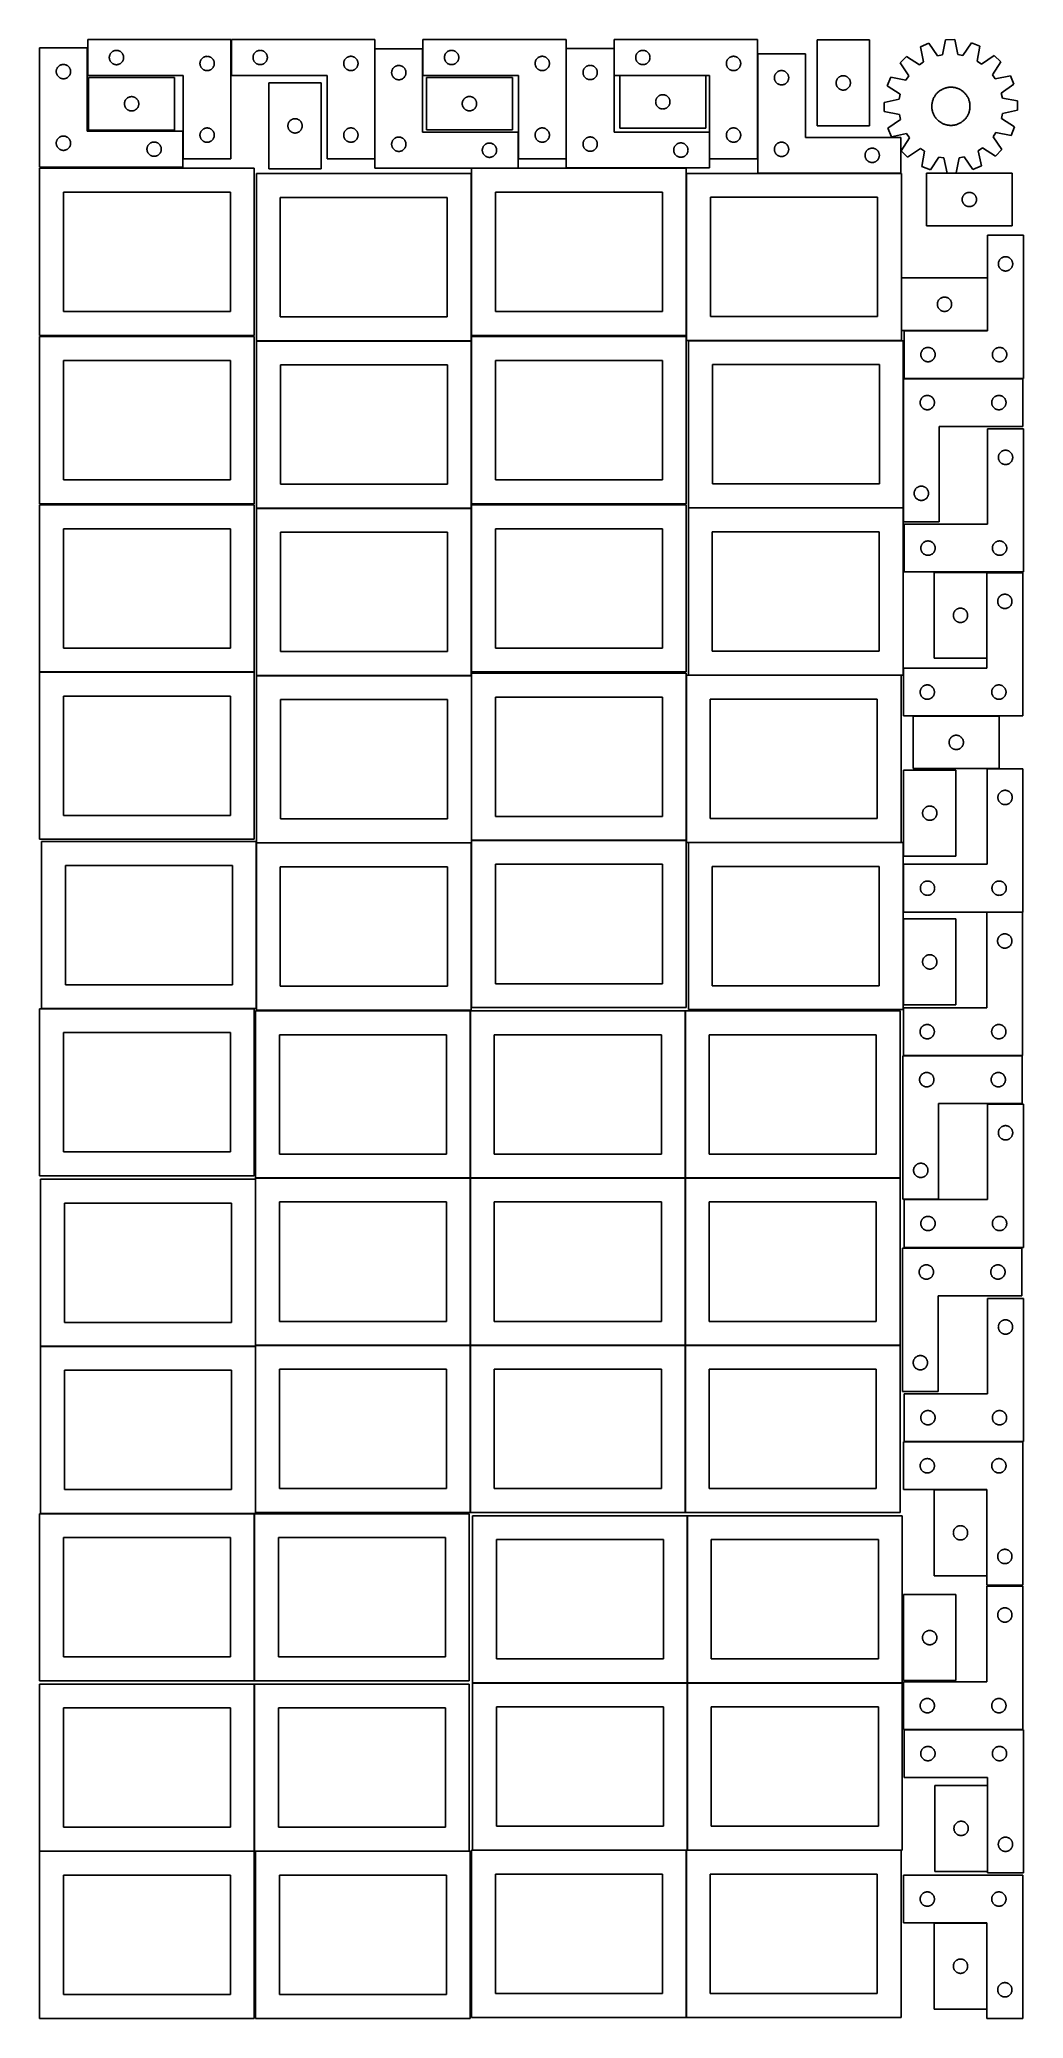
# Model space of a CAD drawing. Header units: millimetres. Extents: x 7 to 1243, y 7 to 2493.
import ezdxf

# ---------------------------------------------------------------- set-up
doc = ezdxf.new("R2010")
doc.units = ezdxf.units.MM
doc.layers.add('COMMON', color=5, linetype='CONTINUOUS', true_color=0x0000ff)
doc.layers.add('CUT', color=7, linetype='CONTINUOUS', true_color=0x000000)

msp = doc.modelspace()

# ---------------------------------------------------------------- linework, layer by layer
at = {"layer": 'COMMON'}
for p, q in [((549.452903, 2114.583315), (549.452903, 1910.209657)), ((6.520933, 1698.58866), (276.520933, 1698.58866)), ((549.462863, 1694.038149), (549.462863, 1487.167665)), ((819.662864, 1694.525575), (819.662864, 1487.167665)), ((279.095126, 1483.838148), (279.095126, 1275.646669)), ((279.362863, 1483.938148), (549.195127, 1483.938148)), ((549.562864, 1487.067664), (819.562864, 1487.067664)), ((822.25814, 1484.425574), (1089.762865, 1484.425574)), ((8.995126, 1275.546668), (276.520933, 1275.546668)), ((548.141929, 1272.8048), (548.141929, 1062.8048)), ((818.34193, 1272.8048), (818.34193, 1062.8048)), ((277.941928, 1061.283865), (277.941928, 852.604799)), ((278.041929, 1062.704799), (548.041929, 1062.704799)), ((548.141929, 1062.604799), (548.141929, 852.604799)), ((548.24193, 1062.704799), (818.24193, 1062.704799)), ((818.34193, 1062.604799), (818.34193, 852.604799)), ((818.441931, 1062.704799), (1088.441931, 1062.704799)), ((7.841928, 851.183864), (277.841928, 851.183864)), ((277.941928, 851.083864), (277.941928, 642.404798)), ((278.041929, 852.504798), (548.041929, 852.504798)), ((548.141929, 852.404798), (548.141929, 642.404798)), ((548.24193, 852.504798), (818.24193, 852.504798)), ((818.34193, 852.404798), (818.34193, 642.404798)), ((818.441931, 852.504798), (1088.441931, 852.504798)), ((276.520933, 640.983864), (7.841928, 640.983864)), ((276.620933, 640.883863), (276.620933, 430.883863)), ((820.983737, 638.241934), (820.983737, 428.241934)), ((276.620933, 426.720968), (276.620933, 216.720968)), ((820.883737, 428.141934), (550.883737, 428.141934)), ((820.983737, 428.041933), (820.983737, 218.041933)), ((1091.083738, 428.141934), (821.083738, 428.141934)), ((6.520933, 216.620967), (276.520933, 216.620967)), ((278.041929, 216.620967), (546.720934, 216.620967)), ((550.883737, 217.941932), (819.562864, 217.941932)), ((819.662864, 217.841932), (819.662864, 7.841932)), ((821.083738, 217.941932), (1089.762865, 217.941932))]:
    msp.add_line(p, q, dxfattribs=at)
at = {"layer": 'CUT'}
for p, q in [((247.187555, 2493.43244), (67.187555, 2493.43244)), ((67.187555, 2493.43244), (67.187555, 2448.43244)), ((247.187555, 2343.43244), (247.187555, 2493.43244)), ((427.903559, 2493.481756), (247.903559, 2493.481756)), ((247.903559, 2493.481756), (247.903559, 2448.481756)), ((427.903559, 2343.481756), (427.903559, 2493.481756)), ((668.538935, 2493.487372), (488.538935, 2493.487372)), ((488.538935, 2493.487372), (488.538935, 2448.487372)), ((668.538935, 2343.487372), (668.538935, 2493.487372)), ((909.002436, 2493.462958), (729.002436, 2493.462958)), ((729.002436, 2493.462958), (729.002436, 2448.462958)), ((909.002436, 2343.462958), (909.002436, 2493.462958)), ((1049.969968, 2493.029117), (983.969968, 2493.029117)), ((983.969968, 2493.029117), (983.969968, 2385.029117)), ((1049.969968, 2385.029117), (1049.969968, 2493.029117)), ((1124.641545, 2488.942682), (1114.034928, 2484.405598)), ((1135.646189, 2472.994634), (1124.641545, 2488.942682)), ((1145.564492, 2493.355382), (1141.937618, 2474.321512)), ((1157.099995, 2493.488124), (1145.564492, 2493.355382)), ((1161.163907, 2474.542754), (1157.099995, 2493.488124)), ((1178.118944, 2489.558062), (1167.484204, 2473.361004)), ((1188.827159, 2485.266254), (1178.118944, 2489.558062)), ((66.520933, 2483.251528), (6.520933, 2483.251528)), ((6.520933, 2483.251528), (6.520933, 2333.251528)), ((34.76512, 2462.078596), (35.346197, 2462.174532)), ((35.346197, 2462.174532), (35.932304, 2462.232259)), ((35.932304, 2462.232259), (36.520933, 2462.251528)), ((36.520933, 2462.251528), (37.109561, 2462.232259)), ((37.109561, 2462.232259), (37.695668, 2462.174532)), ((37.695668, 2462.174532), (38.276745, 2462.078596)), ((66.520933, 2378.251528), (66.520933, 2483.251528)), ((94.187555, 2470.93244), (94.206825, 2471.521068)), ((94.206825, 2470.343812), (94.187555, 2470.93244)), ((94.206825, 2471.521068), (94.264552, 2472.107176)), ((94.264552, 2469.757704), (94.206825, 2470.343812)), ((94.264552, 2472.107176), (94.360488, 2472.688253)), ((94.360488, 2469.176627), (94.264552, 2469.757704)), ((94.360488, 2472.688253), (94.494223, 2473.261811)), ((94.494223, 2468.603069), (94.360488, 2469.176627)), ((94.494223, 2473.261811), (94.665184, 2473.825395)), ((94.665184, 2468.039485), (94.494223, 2468.603069)), ((94.665184, 2473.825395), (94.87264, 2474.376591)), ((94.87264, 2467.488289), (94.665184, 2468.039485)), ((94.87264, 2474.376591), (95.115701, 2474.913038)), ((95.115701, 2466.951842), (94.87264, 2467.488289)), ((95.115701, 2474.913038), (95.393327, 2475.43244)), ((95.393327, 2466.43244), (95.115701, 2466.951842)), ((95.393327, 2475.43244), (95.704329, 2475.932572)), ((95.704329, 2465.932308), (95.393327, 2466.43244)), ((95.704329, 2475.932572), (96.047375, 2476.411293)), ((96.047375, 2465.453587), (95.704329, 2465.932308)), ((96.047375, 2476.411293), (96.420997, 2476.866552)), ((96.420997, 2464.998328), (96.047375, 2465.453587)), ((96.420997, 2476.866552), (96.823594, 2477.296401)), ((96.823594, 2464.568479), (96.420997, 2464.998328)), ((96.823594, 2477.296401), (97.253443, 2477.698998)), ((97.253443, 2464.165882), (96.823594, 2464.568479)), ((97.253443, 2477.698998), (97.708703, 2478.07262)), ((97.708703, 2463.79226), (97.253443, 2464.165882)), ((97.708703, 2478.07262), (98.187423, 2478.415667)), ((98.187423, 2463.449214), (97.708703, 2463.79226)), ((98.187423, 2478.415667), (98.687555, 2478.726669)), ((98.687555, 2463.138211), (98.187423, 2463.449214)), ((98.687555, 2478.726669), (99.206957, 2479.004295)), ((99.206957, 2462.860585), (98.687555, 2463.138211)), ((99.206957, 2479.004295), (99.743405, 2479.247356)), ((99.743405, 2462.617524), (99.206957, 2462.860585)), ((99.743405, 2479.247356), (100.2946, 2479.454811)), ((100.2946, 2462.410069), (99.743405, 2462.617524)), ((100.2946, 2479.454811), (100.858184, 2479.625772)), ((100.858184, 2462.239108), (100.2946, 2462.410069)), ((100.858184, 2479.625772), (101.431743, 2479.759508)), ((101.431743, 2462.105373), (100.858184, 2462.239108)), ((101.431743, 2479.759508), (102.01282, 2479.855444)), ((102.01282, 2462.009436), (101.431743, 2462.105373)), ((102.01282, 2479.855444), (102.598927, 2479.91317)), ((102.598927, 2479.91317), (103.187555, 2479.93244)), ((103.187555, 2479.93244), (103.776184, 2479.91317)), ((103.776184, 2479.91317), (104.362291, 2479.855444)), ((104.362291, 2479.855444), (104.943368, 2479.759508)), ((104.943368, 2462.105373), (104.362291, 2462.009436)), ((104.943368, 2479.759508), (105.516927, 2479.625772)), ((105.516927, 2462.239108), (104.943368, 2462.105373)), ((105.516927, 2479.625772), (106.080511, 2479.454811)), ((106.080511, 2462.410069), (105.516927, 2462.239108)), ((106.080511, 2479.454811), (106.631706, 2479.247356)), ((106.631706, 2462.617524), (106.080511, 2462.410069)), ((106.631706, 2479.247356), (107.168154, 2479.004295)), ((107.168154, 2462.860585), (106.631706, 2462.617524)), ((107.168154, 2479.004295), (107.687555, 2478.726669)), ((107.687555, 2463.138211), (107.168154, 2462.860585)), ((107.687555, 2478.726669), (108.187688, 2478.415667)), ((108.187688, 2463.449214), (107.687555, 2463.138211)), ((108.187688, 2478.415667), (108.666408, 2478.07262)), ((108.666408, 2463.79226), (108.187688, 2463.449214)), ((108.666408, 2478.07262), (109.121668, 2477.698998)), ((109.121668, 2464.165882), (108.666408, 2463.79226)), ((109.121668, 2477.698998), (109.551516, 2477.296401)), ((109.551516, 2464.568479), (109.121668, 2464.165882)), ((109.551516, 2477.296401), (109.954114, 2476.866552)), ((109.954114, 2464.998328), (109.551516, 2464.568479)), ((109.954114, 2476.866552), (110.327736, 2476.411293)), ((110.327736, 2465.453587), (109.954114, 2464.998328)), ((110.327736, 2476.411293), (110.670782, 2475.932572)), ((110.670782, 2465.932308), (110.327736, 2465.453587)), ((110.670782, 2475.932572), (110.981784, 2475.43244)), ((110.981784, 2466.43244), (110.670782, 2465.932308)), ((110.981784, 2475.43244), (111.25941, 2474.913038)), ((111.25941, 2466.951842), (110.981784, 2466.43244)), ((111.25941, 2474.913038), (111.502471, 2474.376591)), ((111.502471, 2467.488289), (111.25941, 2466.951842)), ((111.502471, 2474.376591), (111.709927, 2473.825395)), ((111.709927, 2468.039485), (111.502471, 2467.488289)), ((111.709927, 2473.825395), (111.880888, 2473.261811)), ((111.880888, 2468.603069), (111.709927, 2468.039485)), ((111.880888, 2473.261811), (112.014623, 2472.688253)), ((112.014623, 2469.176627), (111.880888, 2468.603069)), ((112.014623, 2472.688253), (112.110559, 2472.107176)), ((112.110559, 2469.757704), (112.014623, 2469.176627)), ((112.110559, 2472.107176), (112.168286, 2471.521068)), ((112.168286, 2470.343812), (112.110559, 2469.757704)), ((112.168286, 2471.521068), (112.187555, 2470.93244)), ((112.187555, 2470.93244), (112.168286, 2470.343812)), ((208.187555, 2463.43244), (208.206825, 2464.021068)), ((208.206825, 2462.843812), (208.187555, 2463.43244)), ((208.206825, 2464.021068), (208.264552, 2464.607176)), ((208.264552, 2462.257704), (208.206825, 2462.843812)), ((208.264552, 2464.607176), (208.360488, 2465.188253)), ((208.360488, 2461.676627), (208.264552, 2462.257704)), ((208.360488, 2465.188253), (208.494223, 2465.761811)), ((208.494223, 2465.761811), (208.665184, 2466.325395)), ((208.665184, 2466.325395), (208.87264, 2466.876591)), ((208.87264, 2466.876591), (209.115701, 2467.413038)), ((209.115701, 2467.413038), (209.393327, 2467.93244)), ((209.393327, 2467.93244), (209.704329, 2468.432572)), ((209.704329, 2468.432572), (210.047375, 2468.911293)), ((210.047375, 2468.911293), (210.420997, 2469.366552)), ((210.420997, 2469.366552), (210.823594, 2469.796401)), ((210.823594, 2469.796401), (211.253443, 2470.198998)), ((211.253443, 2470.198998), (211.708703, 2470.57262)), ((211.708703, 2470.57262), (212.187423, 2470.915667)), ((212.187423, 2470.915667), (212.687555, 2471.226669)), ((212.687555, 2471.226669), (213.206957, 2471.504295)), ((213.206957, 2471.504295), (213.743405, 2471.747356)), ((213.743405, 2471.747356), (214.2946, 2471.954811)), ((214.2946, 2471.954811), (214.858184, 2472.125772)), ((214.858184, 2472.125772), (215.431743, 2472.259508)), ((215.431743, 2472.259508), (216.01282, 2472.355444)), ((216.01282, 2472.355444), (216.598927, 2472.41317)), ((216.598927, 2472.41317), (217.187555, 2472.43244)), ((217.187555, 2472.43244), (217.776184, 2472.41317)), ((217.776184, 2472.41317), (218.362291, 2472.355444)), ((218.362291, 2472.355444), (218.943368, 2472.259508)), ((218.943368, 2472.259508), (219.516927, 2472.125772)), ((219.516927, 2472.125772), (220.080511, 2471.954811)), ((220.080511, 2471.954811), (220.631706, 2471.747356)), ((220.631706, 2471.747356), (221.168154, 2471.504295)), ((221.168154, 2471.504295), (221.687555, 2471.226669)), ((221.687555, 2471.226669), (222.187688, 2470.915667)), ((222.187688, 2470.915667), (222.666408, 2470.57262)), ((222.666408, 2470.57262), (223.121668, 2470.198998)), ((223.121668, 2470.198998), (223.551516, 2469.796401)), ((223.551516, 2469.796401), (223.954114, 2469.366552)), ((223.954114, 2469.366552), (224.327736, 2468.911293)), ((224.327736, 2468.911293), (224.670782, 2468.432572)), ((224.670782, 2468.432572), (224.981784, 2467.93244)), ((224.981784, 2467.93244), (225.25941, 2467.413038)), ((225.25941, 2467.413038), (225.502471, 2466.876591)), ((225.502471, 2466.876591), (225.709927, 2466.325395)), ((225.709927, 2466.325395), (225.880888, 2465.761811)), ((225.880888, 2465.761811), (226.014623, 2465.188253)), ((226.014623, 2465.188253), (226.110559, 2464.607176)), ((226.110559, 2462.257704), (226.014623, 2461.676627)), ((226.110559, 2464.607176), (226.168286, 2464.021068)), ((226.168286, 2462.843812), (226.110559, 2462.257704)), ((226.168286, 2464.021068), (226.187555, 2463.43244)), ((226.187555, 2463.43244), (226.168286, 2462.843812)), ((274.903559, 2470.981756), (274.922829, 2471.570385)), ((274.922829, 2470.393128), (274.903559, 2470.981756)), ((274.922829, 2471.570385), (274.980555, 2472.156492)), ((274.980555, 2469.807021), (274.922829, 2470.393128)), ((274.980555, 2472.156492), (275.076491, 2472.737569)), ((275.076491, 2469.225944), (274.980555, 2469.807021)), ((275.076491, 2472.737569), (275.210226, 2473.311128)), ((275.210226, 2468.652385), (275.076491, 2469.225944)), ((275.210226, 2473.311128), (275.381188, 2473.874712)), ((275.381188, 2468.088801), (275.210226, 2468.652385)), ((275.381188, 2473.874712), (275.588643, 2474.425907)), ((275.588643, 2467.537606), (275.381188, 2468.088801)), ((275.588643, 2474.425907), (275.831704, 2474.962355)), ((275.831704, 2467.001158), (275.588643, 2467.537606)), ((275.831704, 2474.962355), (276.10933, 2475.481756)), ((276.10933, 2466.481756), (275.831704, 2467.001158)), ((276.10933, 2475.481756), (276.420332, 2475.981889)), ((276.420332, 2465.981624), (276.10933, 2466.481756)), ((276.420332, 2475.981889), (276.763379, 2476.460609)), ((276.763379, 2465.502904), (276.420332, 2465.981624)), ((276.763379, 2476.460609), (277.137001, 2476.915869)), ((277.137001, 2465.047644), (276.763379, 2465.502904)), ((277.137001, 2476.915869), (277.539598, 2477.345717)), ((277.539598, 2464.617795), (277.137001, 2465.047644)), ((277.539598, 2477.345717), (277.969447, 2477.748315)), ((277.969447, 2464.215198), (277.539598, 2464.617795)), ((277.969447, 2477.748315), (278.424706, 2478.121937)), ((278.424706, 2463.841576), (277.969447, 2464.215198)), ((278.424706, 2478.121937), (278.903427, 2478.464983)), ((278.903427, 2463.49853), (278.424706, 2463.841576)), ((278.903427, 2478.464983), (279.403559, 2478.775985)), ((279.403559, 2463.187528), (278.903427, 2463.49853)), ((279.403559, 2478.775985), (279.922961, 2479.053611)), ((279.922961, 2462.909902), (279.403559, 2463.187528)), ((279.922961, 2479.053611), (280.459408, 2479.296672)), ((280.459408, 2462.666841), (279.922961, 2462.909902)), ((280.459408, 2479.296672), (281.010604, 2479.504128)), ((281.010604, 2462.459385), (280.459408, 2462.666841)), ((281.010604, 2479.504128), (281.574187, 2479.675089)), ((281.574187, 2462.288424), (281.010604, 2462.459385)), ((281.574187, 2479.675089), (282.147746, 2479.808824)), ((282.147746, 2462.154689), (281.574187, 2462.288424)), ((282.147746, 2479.808824), (282.728823, 2479.90476)), ((282.728823, 2462.058753), (282.147746, 2462.154689)), ((282.728823, 2479.90476), (283.314931, 2479.962487)), ((283.314931, 2479.962487), (283.903559, 2479.981756)), ((283.903559, 2479.981756), (284.492187, 2479.962487)), ((284.492187, 2479.962487), (285.078295, 2479.90476)), ((285.078295, 2479.90476), (285.659372, 2479.808824)), ((285.659372, 2462.154689), (285.078295, 2462.058753)), ((285.659372, 2479.808824), (286.23293, 2479.675089)), ((286.23293, 2462.288424), (285.659372, 2462.154689)), ((286.23293, 2479.675089), (286.796514, 2479.504128)), ((286.796514, 2462.459385), (286.23293, 2462.288424)), ((286.796514, 2479.504128), (287.34771, 2479.296672)), ((287.34771, 2462.666841), (286.796514, 2462.459385)), ((287.34771, 2479.296672), (287.884157, 2479.053611)), ((287.884157, 2462.909902), (287.34771, 2462.666841)), ((287.884157, 2479.053611), (288.403559, 2478.775985)), ((288.403559, 2463.187528), (287.884157, 2462.909902)), ((288.403559, 2478.775985), (288.903691, 2478.464983)), ((288.903691, 2463.49853), (288.403559, 2463.187528)), ((288.903691, 2478.464983), (289.382412, 2478.121937)), ((289.382412, 2463.841576), (288.903691, 2463.49853)), ((289.382412, 2478.121937), (289.837671, 2477.748315)), ((289.837671, 2464.215198), (289.382412, 2463.841576)), ((289.837671, 2477.748315), (290.26752, 2477.345717)), ((290.26752, 2464.617795), (289.837671, 2464.215198)), ((290.26752, 2477.345717), (290.670117, 2476.915869)), ((290.670117, 2465.047644), (290.26752, 2464.617795)), ((290.670117, 2476.915869), (291.043739, 2476.460609)), ((291.043739, 2465.502904), (290.670117, 2465.047644)), ((291.043739, 2476.460609), (291.386785, 2475.981889)), ((291.386785, 2465.981624), (291.043739, 2465.502904)), ((291.386785, 2475.981889), (291.697787, 2475.481756)), ((291.697787, 2466.481756), (291.386785, 2465.981624)), ((291.697787, 2475.481756), (291.975414, 2474.962355)), ((291.975414, 2467.001158), (291.697787, 2466.481756)), ((291.975414, 2474.962355), (292.218475, 2474.425907)), ((292.218475, 2467.537606), (291.975414, 2467.001158)), ((292.218475, 2474.425907), (292.42593, 2473.874712)), ((292.42593, 2468.088801), (292.218475, 2467.537606)), ((292.42593, 2473.874712), (292.596891, 2473.311128)), ((292.596891, 2468.652385), (292.42593, 2468.088801)), ((292.596891, 2473.311128), (292.730626, 2472.737569)), ((292.730626, 2469.225944), (292.596891, 2468.652385)), ((292.730626, 2472.737569), (292.826563, 2472.156492)), ((292.826563, 2469.807021), (292.730626, 2469.225944)), ((292.826563, 2472.156492), (292.884289, 2471.570385)), ((292.884289, 2470.393128), (292.826563, 2469.807021)), ((292.884289, 2471.570385), (292.903559, 2470.981756)), ((292.903559, 2470.981756), (292.884289, 2470.393128)), ((388.903559, 2463.481756), (388.922829, 2464.070385)), ((388.922829, 2462.893128), (388.903559, 2463.481756)), ((388.922829, 2464.070385), (388.980555, 2464.656492)), ((388.980555, 2462.307021), (388.922829, 2462.893128)), ((388.980555, 2464.656492), (389.076491, 2465.237569)), ((389.076491, 2461.725944), (388.980555, 2462.307021)), ((389.076491, 2465.237569), (389.210226, 2465.811128)), ((389.210226, 2465.811128), (389.381188, 2466.374712)), ((389.381188, 2466.374712), (389.588643, 2466.925907)), ((389.588643, 2466.925907), (389.831704, 2467.462355)), ((389.831704, 2467.462355), (390.10933, 2467.981756)), ((390.10933, 2467.981756), (390.420332, 2468.481889)), ((390.420332, 2468.481889), (390.763379, 2468.960609)), ((390.763379, 2468.960609), (391.137001, 2469.415869)), ((391.137001, 2469.415869), (391.539598, 2469.845717)), ((391.539598, 2469.845717), (391.969447, 2470.248315)), ((391.969447, 2470.248315), (392.424706, 2470.621937)), ((392.424706, 2470.621937), (392.903427, 2470.964983)), ((392.903427, 2470.964983), (393.403559, 2471.275985)), ((393.403559, 2471.275985), (393.922961, 2471.553611)), ((393.922961, 2471.553611), (394.459408, 2471.796672)), ((394.459408, 2471.796672), (395.010604, 2472.004128)), ((395.010604, 2472.004128), (395.574187, 2472.175089)), ((395.574187, 2472.175089), (396.147746, 2472.308824)), ((396.147746, 2472.308824), (396.728823, 2472.40476)), ((396.728823, 2472.40476), (397.314931, 2472.462487)), ((397.314931, 2472.462487), (397.903559, 2472.481756)), ((397.903559, 2472.481756), (398.492187, 2472.462487)), ((398.492187, 2472.462487), (399.078295, 2472.40476)), ((399.078295, 2472.40476), (399.659372, 2472.308824)), ((399.659372, 2472.308824), (400.23293, 2472.175089)), ((400.23293, 2472.175089), (400.796514, 2472.004128)), ((400.796514, 2472.004128), (401.34771, 2471.796672)), ((401.34771, 2471.796672), (401.884157, 2471.553611)), ((401.884157, 2471.553611), (402.403559, 2471.275985)), ((402.403559, 2471.275985), (402.903691, 2470.964983)), ((402.903691, 2470.964983), (403.382412, 2470.621937)), ((403.382412, 2470.621937), (403.837671, 2470.248315)), ((403.837671, 2470.248315), (404.26752, 2469.845717)), ((404.26752, 2469.845717), (404.670117, 2469.415869)), ((404.670117, 2469.415869), (405.043739, 2468.960609)), ((405.043739, 2468.960609), (405.386785, 2468.481889)), ((405.386785, 2468.481889), (405.697787, 2467.981756)), ((405.697787, 2467.981756), (405.975414, 2467.462355)), ((405.975414, 2467.462355), (406.218475, 2466.925907)), ((406.218475, 2466.925907), (406.42593, 2466.374712)), ((406.42593, 2466.374712), (406.596891, 2465.811128)), ((406.596891, 2465.811128), (406.730626, 2465.237569)), ((406.730626, 2465.237569), (406.826563, 2464.656492)), ((406.826563, 2462.307021), (406.730626, 2461.725944)), ((406.826563, 2464.656492), (406.884289, 2464.070385)), ((406.884289, 2462.893128), (406.826563, 2462.307021)), ((406.884289, 2464.070385), (406.903559, 2463.481756)), ((406.903559, 2463.481756), (406.884289, 2462.893128)), ((488.148069, 2481.94269), (428.148069, 2481.94269)), ((428.148069, 2481.94269), (428.148069, 2331.94269)), ((488.148069, 2376.94269), (488.148069, 2481.94269)), ((515.538935, 2470.987372), (515.558205, 2471.576)), ((515.558205, 2470.398744), (515.538935, 2470.987372)), ((515.558205, 2471.576), (515.615931, 2472.162107)), ((515.615931, 2469.812636), (515.558205, 2470.398744)), ((515.615931, 2472.162107), (515.711867, 2472.743185)), ((515.711867, 2469.231559), (515.615931, 2469.812636)), ((515.711867, 2472.743185), (515.845602, 2473.316743)), ((515.845602, 2468.658), (515.711867, 2469.231559)), ((515.845602, 2473.316743), (516.016564, 2473.880327)), ((516.016564, 2468.094417), (515.845602, 2468.658)), ((516.016564, 2473.880327), (516.224019, 2474.431523)), ((516.224019, 2467.543221), (516.016564, 2468.094417)), ((516.224019, 2474.431523), (516.46708, 2474.96797)), ((516.46708, 2467.006773), (516.224019, 2467.543221)), ((516.46708, 2474.96797), (516.744706, 2475.487372)), ((516.744706, 2466.487372), (516.46708, 2467.006773)), ((516.744706, 2475.487372), (517.055708, 2475.987504)), ((517.055708, 2465.98724), (516.744706, 2466.487372)), ((517.055708, 2475.987504), (517.398755, 2476.466225)), ((517.398755, 2465.508519), (517.055708, 2465.98724)), ((517.398755, 2476.466225), (517.772377, 2476.921484)), ((517.772377, 2465.053259), (517.398755, 2465.508519)), ((517.772377, 2476.921484), (518.174974, 2477.351333)), ((518.174974, 2464.623411), (517.772377, 2465.053259)), ((518.174974, 2477.351333), (518.604822, 2477.75393)), ((518.604822, 2464.220813), (518.174974, 2464.623411)), ((518.604822, 2477.75393), (519.060082, 2478.127552)), ((519.060082, 2463.847192), (518.604822, 2464.220813)), ((519.060082, 2478.127552), (519.538803, 2478.470598)), ((519.538803, 2463.504145), (519.060082, 2463.847192)), ((519.538803, 2478.470598), (520.038935, 2478.7816)), ((520.038935, 2463.193143), (519.538803, 2463.504145)), ((520.038935, 2478.7816), (520.558337, 2479.059226)), ((520.558337, 2462.915517), (520.038935, 2463.193143)), ((520.558337, 2479.059226), (521.094784, 2479.302287)), ((521.094784, 2462.672456), (520.558337, 2462.915517)), ((521.094784, 2479.302287), (521.64598, 2479.509743)), ((521.64598, 2462.465001), (521.094784, 2462.672456)), ((521.64598, 2479.509743), (522.209563, 2479.680704)), ((522.209563, 2462.294039), (521.64598, 2462.465001)), ((522.209563, 2479.680704), (522.783122, 2479.814439)), ((522.783122, 2462.160304), (522.209563, 2462.294039)), ((522.783122, 2479.814439), (523.364199, 2479.910375)), ((523.364199, 2462.064368), (522.783122, 2462.160304)), ((523.364199, 2479.910375), (523.950307, 2479.968102)), ((523.950307, 2479.968102), (524.538935, 2479.987372)), ((524.538935, 2479.987372), (525.127563, 2479.968102)), ((525.127563, 2479.968102), (525.713671, 2479.910375)), ((525.713671, 2479.910375), (526.294748, 2479.814439)), ((526.294748, 2462.160304), (525.713671, 2462.064368)), ((526.294748, 2479.814439), (526.868306, 2479.680704)), ((526.868306, 2462.294039), (526.294748, 2462.160304)), ((526.868306, 2479.680704), (527.43189, 2479.509743)), ((527.43189, 2462.465001), (526.868306, 2462.294039)), ((527.43189, 2479.509743), (527.983086, 2479.302287)), ((527.983086, 2462.672456), (527.43189, 2462.465001)), ((527.983086, 2479.302287), (528.519533, 2479.059226)), ((528.519533, 2462.915517), (527.983086, 2462.672456)), ((528.519533, 2479.059226), (529.038935, 2478.7816)), ((529.038935, 2463.193143), (528.519533, 2462.915517)), ((529.038935, 2478.7816), (529.539067, 2478.470598)), ((529.539067, 2463.504145), (529.038935, 2463.193143)), ((529.539067, 2478.470598), (530.017788, 2478.127552)), ((530.017788, 2463.847192), (529.539067, 2463.504145)), ((530.017788, 2478.127552), (530.473047, 2477.75393)), ((530.473047, 2464.220813), (530.017788, 2463.847192)), ((530.473047, 2477.75393), (530.902896, 2477.351333)), ((530.902896, 2464.623411), (530.473047, 2464.220813)), ((530.902896, 2477.351333), (531.305493, 2476.921484)), ((531.305493, 2465.053259), (530.902896, 2464.623411)), ((531.305493, 2476.921484), (531.679115, 2476.466225)), ((531.679115, 2465.508519), (531.305493, 2465.053259)), ((531.679115, 2476.466225), (532.022161, 2475.987504)), ((532.022161, 2465.98724), (531.679115, 2465.508519)), ((532.022161, 2475.987504), (532.333163, 2475.487372)), ((532.333163, 2466.487372), (532.022161, 2465.98724)), ((532.333163, 2475.487372), (532.61079, 2474.96797)), ((532.61079, 2467.006773), (532.333163, 2466.487372)), ((532.61079, 2474.96797), (532.853851, 2474.431523)), ((532.853851, 2467.543221), (532.61079, 2467.006773)), ((532.853851, 2474.431523), (533.061306, 2473.880327)), ((533.061306, 2468.094417), (532.853851, 2467.543221)), ((533.061306, 2473.880327), (533.232267, 2473.316743)), ((533.232267, 2468.658), (533.061306, 2468.094417)), ((533.232267, 2473.316743), (533.366002, 2472.743185)), ((533.366002, 2469.231559), (533.232267, 2468.658)), ((533.366002, 2472.743185), (533.461939, 2472.162107)), ((533.461939, 2469.812636), (533.366002, 2469.231559)), ((533.461939, 2472.162107), (533.519665, 2471.576)), ((533.519665, 2470.398744), (533.461939, 2469.812636)), ((533.519665, 2471.576), (533.538935, 2470.987372)), ((533.538935, 2470.987372), (533.519665, 2470.398744)), ((629.538935, 2463.487372), (629.558205, 2464.076)), ((629.558205, 2462.898744), (629.538935, 2463.487372)), ((629.558205, 2464.076), (629.615931, 2464.662107)), ((629.615931, 2462.312636), (629.558205, 2462.898744)), ((629.615931, 2464.662107), (629.711867, 2465.243185)), ((629.711867, 2461.731559), (629.615931, 2462.312636)), ((629.711867, 2465.243185), (629.845602, 2465.816743)), ((629.845602, 2465.816743), (630.016564, 2466.380327)), ((630.016564, 2466.380327), (630.224019, 2466.931523)), ((630.224019, 2466.931523), (630.46708, 2467.46797)), ((630.46708, 2467.46797), (630.744706, 2467.987372)), ((630.744706, 2467.987372), (631.055708, 2468.487504)), ((631.055708, 2468.487504), (631.398755, 2468.966225)), ((631.398755, 2468.966225), (631.772377, 2469.421484)), ((631.772377, 2469.421484), (632.174974, 2469.851333)), ((632.174974, 2469.851333), (632.604822, 2470.25393)), ((632.604822, 2470.25393), (633.060082, 2470.627552)), ((633.060082, 2470.627552), (633.538803, 2470.970598)), ((633.538803, 2470.970598), (634.038935, 2471.2816)), ((634.038935, 2471.2816), (634.558337, 2471.559226)), ((634.558337, 2471.559226), (635.094784, 2471.802287)), ((635.094784, 2471.802287), (635.64598, 2472.009743)), ((635.64598, 2472.009743), (636.209563, 2472.180704)), ((636.209563, 2472.180704), (636.783122, 2472.314439)), ((636.783122, 2472.314439), (637.364199, 2472.410375)), ((637.364199, 2472.410375), (637.950307, 2472.468102)), ((637.950307, 2472.468102), (638.538935, 2472.487372)), ((638.538935, 2472.487372), (639.127563, 2472.468102)), ((639.127563, 2472.468102), (639.713671, 2472.410375)), ((639.713671, 2472.410375), (640.294748, 2472.314439)), ((640.294748, 2472.314439), (640.868306, 2472.180704)), ((640.868306, 2472.180704), (641.43189, 2472.009743)), ((641.43189, 2472.009743), (641.983086, 2471.802287)), ((641.983086, 2471.802287), (642.519533, 2471.559226)), ((642.519533, 2471.559226), (643.038935, 2471.2816)), ((643.038935, 2471.2816), (643.539067, 2470.970598)), ((643.539067, 2470.970598), (644.017788, 2470.627552)), ((644.017788, 2470.627552), (644.473047, 2470.25393)), ((644.473047, 2470.25393), (644.902896, 2469.851333)), ((644.902896, 2469.851333), (645.305493, 2469.421484)), ((645.305493, 2469.421484), (645.679115, 2468.966225)), ((645.679115, 2468.966225), (646.022161, 2468.487504)), ((646.022161, 2468.487504), (646.333163, 2467.987372)), ((646.333163, 2467.987372), (646.61079, 2467.46797)), ((646.61079, 2467.46797), (646.853851, 2466.931523)), ((646.853851, 2466.931523), (647.061306, 2466.380327)), ((647.061306, 2466.380327), (647.232267, 2465.816743)), ((647.232267, 2465.816743), (647.366002, 2465.243185)), ((647.366002, 2465.243185), (647.461939, 2464.662107)), ((647.461939, 2462.312636), (647.366002, 2461.731559)), ((647.461939, 2464.662107), (647.519665, 2464.076)), ((647.519665, 2462.898744), (647.461939, 2462.312636)), ((647.519665, 2464.076), (647.538935, 2463.487372)), ((647.538935, 2463.487372), (647.519665, 2462.898744)), ((728.765012, 2482.120669), (668.765012, 2482.120669)), ((668.765012, 2482.120669), (668.765012, 2332.120669)), ((728.765012, 2377.120669), (728.765012, 2482.120669)), ((756.002436, 2470.962958), (756.021705, 2471.551586)), ((756.021705, 2470.374329), (756.002436, 2470.962958)), ((756.021705, 2471.551586), (756.079432, 2472.137693)), ((756.079432, 2469.788222), (756.021705, 2470.374329)), ((756.079432, 2472.137693), (756.175368, 2472.718771)), ((756.175368, 2469.207145), (756.079432, 2469.788222)), ((756.175368, 2472.718771), (756.309103, 2473.292329)), ((756.309103, 2468.633586), (756.175368, 2469.207145)), ((756.309103, 2473.292329), (756.480065, 2473.855913)), ((756.480065, 2468.070002), (756.309103, 2468.633586)), ((756.480065, 2473.855913), (756.68752, 2474.407109)), ((756.68752, 2467.518807), (756.480065, 2468.070002)), ((756.68752, 2474.407109), (756.930581, 2474.943556)), ((756.930581, 2466.982359), (756.68752, 2467.518807)), ((756.930581, 2474.943556), (757.208207, 2475.462958)), ((757.208207, 2466.462958), (756.930581, 2466.982359)), ((757.208207, 2475.462958), (757.519209, 2475.96309)), ((757.519209, 2465.962826), (757.208207, 2466.462958)), ((757.519209, 2475.96309), (757.862256, 2476.44181)), ((757.862256, 2465.484105), (757.519209, 2465.962826)), ((757.862256, 2476.44181), (758.235878, 2476.89707)), ((758.235878, 2465.028845), (757.862256, 2465.484105)), ((758.235878, 2476.89707), (758.638475, 2477.326919)), ((758.638475, 2464.598997), (758.235878, 2465.028845)), ((758.638475, 2477.326919), (759.068323, 2477.729516)), ((759.068323, 2464.196399), (758.638475, 2464.598997)), ((759.068323, 2477.729516), (759.523583, 2478.103138)), ((759.523583, 2463.822778), (759.068323, 2464.196399)), ((759.523583, 2478.103138), (760.002304, 2478.446184)), ((760.002304, 2463.479731), (759.523583, 2463.822778)), ((760.002304, 2478.446184), (760.502436, 2478.757186)), ((760.502436, 2463.168729), (760.002304, 2463.479731)), ((760.502436, 2478.757186), (761.021838, 2479.034812)), ((761.021838, 2462.891103), (760.502436, 2463.168729)), ((761.021838, 2479.034812), (761.558285, 2479.277873)), ((761.558285, 2462.648042), (761.021838, 2462.891103)), ((761.558285, 2479.277873), (762.109481, 2479.485329)), ((762.109481, 2462.440586), (761.558285, 2462.648042)), ((762.109481, 2479.485329), (762.673064, 2479.65629)), ((762.673064, 2462.269625), (762.109481, 2462.440586)), ((762.673064, 2479.65629), (763.246623, 2479.790025)), ((763.246623, 2462.13589), (762.673064, 2462.269625)), ((763.246623, 2479.790025), (763.8277, 2479.885961)), ((763.8277, 2462.039954), (763.246623, 2462.13589)), ((763.8277, 2479.885961), (764.413808, 2479.943688)), ((764.413808, 2479.943688), (765.002436, 2479.962958)), ((765.002436, 2479.962958), (765.591064, 2479.943688)), ((765.591064, 2479.943688), (766.177172, 2479.885961)), ((766.177172, 2479.885961), (766.758249, 2479.790025)), ((766.758249, 2462.13589), (766.177172, 2462.039954)), ((766.758249, 2479.790025), (767.331807, 2479.65629)), ((767.331807, 2462.269625), (766.758249, 2462.13589)), ((767.331807, 2479.65629), (767.895391, 2479.485329)), ((767.895391, 2462.440586), (767.331807, 2462.269625)), ((767.895391, 2479.485329), (768.446587, 2479.277873)), ((768.446587, 2462.648042), (767.895391, 2462.440586)), ((768.446587, 2479.277873), (768.983034, 2479.034812)), ((768.983034, 2462.891103), (768.446587, 2462.648042)), ((768.983034, 2479.034812), (769.502436, 2478.757186)), ((769.502436, 2463.168729), (768.983034, 2462.891103)), ((769.502436, 2478.757186), (770.002568, 2478.446184)), ((770.002568, 2463.479731), (769.502436, 2463.168729)), ((770.002568, 2478.446184), (770.481289, 2478.103138)), ((770.481289, 2463.822778), (770.002568, 2463.479731)), ((770.481289, 2478.103138), (770.936548, 2477.729516)), ((770.936548, 2464.196399), (770.481289, 2463.822778)), ((770.936548, 2477.729516), (771.366397, 2477.326919)), ((771.366397, 2464.598997), (770.936548, 2464.196399)), ((771.366397, 2477.326919), (771.768994, 2476.89707)), ((771.768994, 2465.028845), (771.366397, 2464.598997)), ((771.768994, 2476.89707), (772.142616, 2476.44181)), ((772.142616, 2465.484105), (771.768994, 2465.028845)), ((772.142616, 2476.44181), (772.485662, 2475.96309)), ((772.485662, 2465.962826), (772.142616, 2465.484105)), ((772.485662, 2475.96309), (772.796664, 2475.462958)), ((772.796664, 2466.462958), (772.485662, 2465.962826)), ((772.796664, 2475.462958), (773.07429, 2474.943556)), ((773.07429, 2466.982359), (772.796664, 2466.462958)), ((773.07429, 2474.943556), (773.317352, 2474.407109)), ((773.317352, 2467.518807), (773.07429, 2466.982359)), ((773.317352, 2474.407109), (773.524807, 2473.855913)), ((773.524807, 2468.070002), (773.317352, 2467.518807)), ((773.524807, 2473.855913), (773.695768, 2473.292329)), ((773.695768, 2468.633586), (773.524807, 2468.070002)), ((773.695768, 2473.292329), (773.829503, 2472.718771)), ((773.829503, 2469.207145), (773.695768, 2468.633586)), ((773.829503, 2472.718771), (773.92544, 2472.137693)), ((773.92544, 2469.788222), (773.829503, 2469.207145)), ((773.92544, 2472.137693), (773.983166, 2471.551586)), ((773.983166, 2470.374329), (773.92544, 2469.788222)), ((773.983166, 2471.551586), (774.002436, 2470.962958)), ((774.002436, 2470.962958), (773.983166, 2470.374329)), ((870.002436, 2463.462958), (870.021705, 2464.051586)), ((870.021705, 2462.874329), (870.002436, 2463.462958)), ((870.021705, 2464.051586), (870.079432, 2464.637693)), ((870.079432, 2462.288222), (870.021705, 2462.874329)), ((870.079432, 2464.637693), (870.175368, 2465.218771)), ((870.175368, 2461.707145), (870.079432, 2462.288222)), ((870.175368, 2465.218771), (870.309103, 2465.792329)), ((870.309103, 2465.792329), (870.480065, 2466.355913)), ((870.480065, 2466.355913), (870.68752, 2466.907109)), ((870.68752, 2466.907109), (870.930581, 2467.443556)), ((870.930581, 2467.443556), (871.208207, 2467.962958)), ((871.208207, 2467.962958), (871.519209, 2468.46309)), ((871.519209, 2468.46309), (871.862256, 2468.94181)), ((871.862256, 2468.94181), (872.235878, 2469.39707)), ((872.235878, 2469.39707), (872.638475, 2469.826919)), ((872.638475, 2469.826919), (873.068323, 2470.229516)), ((873.068323, 2470.229516), (873.523583, 2470.603138)), ((873.523583, 2470.603138), (874.002304, 2470.946184)), ((874.002304, 2470.946184), (874.502436, 2471.257186)), ((874.502436, 2471.257186), (875.021838, 2471.534812)), ((875.021838, 2471.534812), (875.558285, 2471.777873)), ((875.558285, 2471.777873), (876.109481, 2471.985329)), ((876.109481, 2471.985329), (876.673064, 2472.15629)), ((876.673064, 2472.15629), (877.246623, 2472.290025)), ((877.246623, 2472.290025), (877.8277, 2472.385961)), ((877.8277, 2472.385961), (878.413808, 2472.443688)), ((878.413808, 2472.443688), (879.002436, 2472.462958)), ((879.002436, 2472.462958), (879.591064, 2472.443688)), ((879.591064, 2472.443688), (880.177172, 2472.385961)), ((880.177172, 2472.385961), (880.758249, 2472.290025)), ((880.758249, 2472.290025), (881.331807, 2472.15629)), ((881.331807, 2472.15629), (881.895391, 2471.985329)), ((881.895391, 2471.985329), (882.446587, 2471.777873)), ((882.446587, 2471.777873), (882.983034, 2471.534812)), ((882.983034, 2471.534812), (883.502436, 2471.257186)), ((883.502436, 2471.257186), (884.002568, 2470.946184)), ((884.002568, 2470.946184), (884.481289, 2470.603138)), ((884.481289, 2470.603138), (884.936548, 2470.229516)), ((884.936548, 2470.229516), (885.366397, 2469.826919)), ((885.366397, 2469.826919), (885.768994, 2469.39707)), ((885.768994, 2469.39707), (886.142616, 2468.94181)), ((886.142616, 2468.94181), (886.485662, 2468.46309)), ((886.485662, 2468.46309), (886.796664, 2467.962958)), ((886.796664, 2467.962958), (887.07429, 2467.443556)), ((887.07429, 2467.443556), (887.317352, 2466.907109)), ((887.317352, 2466.907109), (887.524807, 2466.355913)), ((887.524807, 2466.355913), (887.695768, 2465.792329)), ((887.695768, 2465.792329), (887.829503, 2465.218771)), ((887.829503, 2465.218771), (887.92544, 2464.637693)), ((887.92544, 2462.288222), (887.829503, 2461.707145)), ((887.92544, 2464.637693), (887.983166, 2464.051586)), ((887.983166, 2462.874329), (887.92544, 2462.288222)), ((887.983166, 2464.051586), (888.002436, 2463.462958)), ((888.002436, 2463.462958), (887.983166, 2462.874329)), ((969.372129, 2475.53644), (909.372129, 2475.53644)), ((909.372129, 2475.53644), (909.372129, 2325.53644)), ((969.372129, 2370.53644), (969.372129, 2475.53644)), ((1096.393313, 2472.32193), (1088.330343, 2464.071234)), ((1088.330343, 2464.071234), (1099.224735, 2448.047668)), ((1112.663332, 2461.79915), (1096.393313, 2472.32193)), ((1117.968081, 2465.43265), (1112.663332, 2461.79915)), ((1114.034928, 2484.405598), (1117.968081, 2465.43265)), ((1141.937618, 2474.321512), (1135.646189, 2472.994634)), ((1167.484204, 2473.361004), (1161.163907, 2474.542754)), ((1185.331644, 2466.207823), (1188.827159, 2485.266254)), ((1190.718601, 2462.697355), (1185.331644, 2466.207823)), ((1206.742166, 2473.591747), (1190.718601, 2462.697355)), ((1204.470082, 2449.258758), (1214.992862, 2465.528777)), ((1214.992862, 2465.528777), (1206.742166, 2473.591747)), ((27.520933, 2453.251528), (27.540202, 2453.840156)), ((27.540202, 2452.6629), (27.520933, 2453.251528)), ((27.540202, 2453.840156), (27.597929, 2454.426264)), ((27.597929, 2452.076793), (27.540202, 2452.6629)), ((27.597929, 2454.426264), (27.693865, 2455.007341)), ((27.693865, 2451.495715), (27.597929, 2452.076793)), ((27.693865, 2455.007341), (27.8276, 2455.5809)), ((27.8276, 2450.922157), (27.693865, 2451.495715)), ((27.8276, 2455.5809), (27.998561, 2456.144483)), ((27.998561, 2450.358573), (27.8276, 2450.922157)), ((27.998561, 2456.144483), (28.206017, 2456.695679)), ((28.206017, 2449.807377), (27.998561, 2450.358573)), ((28.206017, 2456.695679), (28.449078, 2457.232127)), ((28.449078, 2449.27093), (28.206017, 2449.807377)), ((28.449078, 2457.232127), (28.726704, 2457.751528)), ((28.726704, 2448.751528), (28.449078, 2449.27093)), ((28.726704, 2457.751528), (29.037706, 2458.25166)), ((29.037706, 2448.251396), (28.726704, 2448.751528)), ((29.037706, 2458.25166), (29.380752, 2458.730381)), ((29.380752, 2447.772675), (29.037706, 2448.251396)), ((29.380752, 2458.730381), (29.754374, 2459.185641)), ((29.754374, 2447.317416), (29.380752, 2447.772675)), ((29.754374, 2459.185641), (30.156972, 2459.615489)), ((30.156972, 2446.887567), (29.754374, 2447.317416)), ((30.156972, 2459.615489), (30.58682, 2460.018087)), ((30.58682, 2446.48497), (30.156972, 2446.887567)), ((30.58682, 2460.018087), (31.04208, 2460.391708)), ((31.04208, 2446.111348), (30.58682, 2446.48497)), ((31.04208, 2460.391708), (31.5208, 2460.734755)), ((31.5208, 2445.768302), (31.04208, 2446.111348)), ((31.5208, 2460.734755), (32.020933, 2461.045757)), ((32.020933, 2445.4573), (31.5208, 2445.768302)), ((32.020933, 2461.045757), (32.540334, 2461.323383)), ((32.540334, 2445.179674), (32.020933, 2445.4573)), ((32.540334, 2461.323383), (33.076782, 2461.566444)), ((33.076782, 2444.936613), (32.540334, 2445.179674)), ((33.076782, 2461.566444), (33.627977, 2461.773899)), ((33.627977, 2444.729157), (33.076782, 2444.936613)), ((33.627977, 2461.773899), (34.191561, 2461.944861)), ((34.191561, 2444.558196), (33.627977, 2444.729157)), ((34.191561, 2461.944861), (34.76512, 2462.078596)), ((34.76512, 2444.424461), (34.191561, 2444.558196)), ((35.346197, 2444.328525), (34.76512, 2444.424461)), ((35.932304, 2444.270798), (35.346197, 2444.328525)), ((36.520933, 2444.251528), (35.932304, 2444.270798)), ((37.109561, 2444.270798), (36.520933, 2444.251528)), ((37.695668, 2444.328525), (37.109561, 2444.270798)), ((38.276745, 2444.424461), (37.695668, 2444.328525)), ((38.276745, 2462.078596), (38.850304, 2461.944861)), ((38.850304, 2444.558196), (38.276745, 2444.424461)), ((38.850304, 2461.944861), (39.413888, 2461.773899)), ((39.413888, 2444.729157), (38.850304, 2444.558196)), ((39.413888, 2461.773899), (39.965083, 2461.566444)), ((39.965083, 2444.936613), (39.413888, 2444.729157)), ((39.965083, 2461.566444), (40.501531, 2461.323383)), ((40.501531, 2445.179674), (39.965083, 2444.936613)), ((40.501531, 2461.323383), (41.020933, 2461.045757)), ((41.020933, 2445.4573), (40.501531, 2445.179674)), ((41.020933, 2461.045757), (41.521065, 2460.734755)), ((41.521065, 2445.768302), (41.020933, 2445.4573)), ((41.521065, 2460.734755), (41.999785, 2460.391708)), ((41.999785, 2446.111348), (41.521065, 2445.768302)), ((41.999785, 2460.391708), (42.455045, 2460.018087)), ((42.455045, 2446.48497), (41.999785, 2446.111348)), ((42.455045, 2460.018087), (42.884894, 2459.615489)), ((42.884894, 2446.887567), (42.455045, 2446.48497)), ((42.884894, 2459.615489), (43.287491, 2459.185641)), ((43.287491, 2447.317416), (42.884894, 2446.887567)), ((43.287491, 2459.185641), (43.661113, 2458.730381)), ((43.661113, 2447.772675), (43.287491, 2447.317416)), ((43.661113, 2458.730381), (44.004159, 2458.25166)), ((44.004159, 2448.251396), (43.661113, 2447.772675)), ((44.004159, 2458.25166), (44.315161, 2457.751528)), ((44.315161, 2448.751528), (44.004159, 2448.251396)), ((44.315161, 2457.751528), (44.592787, 2457.232127)), ((44.592787, 2449.27093), (44.315161, 2448.751528)), ((44.592787, 2457.232127), (44.835848, 2456.695679)), ((44.835848, 2449.807377), (44.592787, 2449.27093)), ((44.835848, 2456.695679), (45.043304, 2456.144483)), ((45.043304, 2450.358573), (44.835848, 2449.807377)), ((45.043304, 2456.144483), (45.214265, 2455.5809)), ((45.214265, 2450.922157), (45.043304, 2450.358573)), ((45.214265, 2455.5809), (45.348, 2455.007341)), ((45.348, 2451.495715), (45.214265, 2450.922157)), ((45.348, 2455.007341), (45.443936, 2454.426264)), ((45.443936, 2452.076793), (45.348, 2451.495715)), ((45.443936, 2454.426264), (45.501663, 2453.840156)), ((45.501663, 2452.6629), (45.443936, 2452.076793)), ((45.501663, 2453.840156), (45.520933, 2453.251528)), ((45.520933, 2453.251528), (45.501663, 2452.6629)), ((67.187555, 2448.43244), (187.187555, 2448.43244)), ((176.244687, 2445.784732), (68.244687, 2445.784732)), ((68.244687, 2445.784732), (68.244687, 2379.784732)), ((102.598927, 2461.95171), (102.01282, 2462.009436)), ((103.187555, 2461.93244), (102.598927, 2461.95171)), ((103.776184, 2461.95171), (103.187555, 2461.93244)), ((104.362291, 2462.009436), (103.776184, 2461.95171)), ((176.244687, 2379.784732), (176.244687, 2445.784732)), ((187.187555, 2448.43244), (187.187555, 2343.43244)), ((208.494223, 2461.103069), (208.360488, 2461.676627)), ((208.665184, 2460.539485), (208.494223, 2461.103069)), ((208.87264, 2459.988289), (208.665184, 2460.539485)), ((209.115701, 2459.451842), (208.87264, 2459.988289)), ((209.393327, 2458.93244), (209.115701, 2459.451842)), ((209.704329, 2458.432308), (209.393327, 2458.93244)), ((210.047375, 2457.953587), (209.704329, 2458.432308)), ((210.420997, 2457.498328), (210.047375, 2457.953587)), ((210.823594, 2457.068479), (210.420997, 2457.498328)), ((211.253443, 2456.665882), (210.823594, 2457.068479)), ((211.708703, 2456.29226), (211.253443, 2456.665882)), ((212.187423, 2455.949214), (211.708703, 2456.29226)), ((212.687555, 2455.638211), (212.187423, 2455.949214)), ((213.206957, 2455.360585), (212.687555, 2455.638211)), ((213.743405, 2455.117524), (213.206957, 2455.360585)), ((214.2946, 2454.910069), (213.743405, 2455.117524)), ((214.858184, 2454.739108), (214.2946, 2454.910069)), ((215.431743, 2454.605373), (214.858184, 2454.739108)), ((216.01282, 2454.509436), (215.431743, 2454.605373)), ((216.598927, 2454.45171), (216.01282, 2454.509436)), ((217.187555, 2454.43244), (216.598927, 2454.45171)), ((217.776184, 2454.45171), (217.187555, 2454.43244)), ((218.362291, 2454.509436), (217.776184, 2454.45171)), ((218.943368, 2454.605373), (218.362291, 2454.509436)), ((219.516927, 2454.739108), (218.943368, 2454.605373)), ((220.080511, 2454.910069), (219.516927, 2454.739108)), ((220.631706, 2455.117524), (220.080511, 2454.910069)), ((221.168154, 2455.360585), (220.631706, 2455.117524)), ((221.687555, 2455.638211), (221.168154, 2455.360585)), ((222.187688, 2455.949214), (221.687555, 2455.638211)), ((222.666408, 2456.29226), (222.187688, 2455.949214)), ((223.121668, 2456.665882), (222.666408, 2456.29226)), ((223.551516, 2457.068479), (223.121668, 2456.665882)), ((223.954114, 2457.498328), (223.551516, 2457.068479)), ((224.327736, 2457.953587), (223.954114, 2457.498328)), ((224.670782, 2458.432308), (224.327736, 2457.953587)), ((224.981784, 2458.93244), (224.670782, 2458.432308)), ((225.25941, 2459.451842), (224.981784, 2458.93244)), ((225.502471, 2459.988289), (225.25941, 2459.451842)), ((225.709927, 2460.539485), (225.502471, 2459.988289)), ((225.880888, 2461.103069), (225.709927, 2460.539485)), ((226.014623, 2461.676627), (225.880888, 2461.103069)), ((247.903559, 2448.481756), (367.903559, 2448.481756)), ((283.314931, 2462.001026), (282.728823, 2462.058753)), ((283.903559, 2461.981756), (283.314931, 2462.001026)), ((284.492187, 2462.001026), (283.903559, 2461.981756)), ((285.078295, 2462.058753), (284.492187, 2462.001026)), ((360.709225, 2439.024722), (294.709225, 2439.024722)), ((294.709225, 2439.024722), (294.709225, 2331.024722)), ((360.709225, 2331.024722), (360.709225, 2439.024722)), ((367.903559, 2448.481756), (367.903559, 2343.481756)), ((389.210226, 2461.152385), (389.076491, 2461.725944)), ((389.381188, 2460.588801), (389.210226, 2461.152385)), ((389.588643, 2460.037606), (389.381188, 2460.588801)), ((389.831704, 2459.501158), (389.588643, 2460.037606)), ((390.10933, 2458.981756), (389.831704, 2459.501158)), ((390.420332, 2458.481624), (390.10933, 2458.981756)), ((390.763379, 2458.002904), (390.420332, 2458.481624)), ((391.137001, 2457.547644), (390.763379, 2458.002904)), ((391.539598, 2457.117795), (391.137001, 2457.547644)), ((391.969447, 2456.715198), (391.539598, 2457.117795)), ((392.424706, 2456.341576), (391.969447, 2456.715198)), ((392.903427, 2455.99853), (392.424706, 2456.341576)), ((393.403559, 2455.687528), (392.903427, 2455.99853)), ((393.922961, 2455.409902), (393.403559, 2455.687528)), ((394.459408, 2455.166841), (393.922961, 2455.409902)), ((395.010604, 2454.959385), (394.459408, 2455.166841)), ((395.574187, 2454.788424), (395.010604, 2454.959385)), ((396.147746, 2454.654689), (395.574187, 2454.788424)), ((396.728823, 2454.558753), (396.147746, 2454.654689)), ((397.314931, 2454.501026), (396.728823, 2454.558753)), ((397.903559, 2454.481756), (397.314931, 2454.501026)), ((398.492187, 2454.501026), (397.903559, 2454.481756)), ((399.078295, 2454.558753), (398.492187, 2454.501026)), ((399.659372, 2454.654689), (399.078295, 2454.558753)), ((400.23293, 2454.788424), (399.659372, 2454.654689)), ((400.796514, 2454.959385), (400.23293, 2454.788424)), ((401.34771, 2455.166841), (400.796514, 2454.959385)), ((401.884157, 2455.409902), (401.34771, 2455.166841)), ((402.403559, 2455.687528), (401.884157, 2455.409902)), ((402.903691, 2455.99853), (402.403559, 2455.687528)), ((403.382412, 2456.341576), (402.903691, 2455.99853)), ((403.837671, 2456.715198), (403.382412, 2456.341576)), ((404.26752, 2457.117795), (403.837671, 2456.715198)), ((404.670117, 2457.547644), (404.26752, 2457.117795)), ((405.043739, 2458.002904), (404.670117, 2457.547644)), ((405.386785, 2458.481624), (405.043739, 2458.002904)), ((405.697787, 2458.981756), (405.386785, 2458.481624)), ((405.975414, 2459.501158), (405.697787, 2458.981756)), ((406.218475, 2460.037606), (405.975414, 2459.501158)), ((406.42593, 2460.588801), (406.218475, 2460.037606)), ((406.596891, 2461.152385), (406.42593, 2460.588801)), ((406.730626, 2461.725944), (406.596891, 2461.152385)), ((449.148069, 2451.94269), (449.167338, 2452.531319)), ((449.167338, 2451.354062), (449.148069, 2451.94269)), ((449.167338, 2452.531319), (449.225065, 2453.117426)), ((449.225065, 2450.767955), (449.167338, 2451.354062)), ((449.225065, 2453.117426), (449.321001, 2453.698503)), ((449.321001, 2450.186878), (449.225065, 2450.767955)), ((449.321001, 2453.698503), (449.454736, 2454.272062)), ((449.454736, 2449.613319), (449.321001, 2450.186878)), ((449.454736, 2454.272062), (449.625698, 2454.835646)), ((449.625698, 2449.049735), (449.454736, 2449.613319)), ((449.625698, 2454.835646), (449.833153, 2455.386841)), ((449.833153, 2448.49854), (449.625698, 2449.049735)), ((449.833153, 2455.386841), (450.076214, 2455.923289)), ((450.076214, 2447.962092), (449.833153, 2448.49854)), ((450.076214, 2455.923289), (450.35384, 2456.44269)), ((450.35384, 2447.44269), (450.076214, 2447.962092)), ((450.35384, 2456.44269), (450.664842, 2456.942823)), ((450.664842, 2446.942558), (450.35384, 2447.44269)), ((450.664842, 2456.942823), (451.007889, 2457.421543)), ((451.007889, 2446.463838), (450.664842, 2446.942558)), ((451.007889, 2457.421543), (451.381511, 2457.876803)), ((451.381511, 2446.008578), (451.007889, 2446.463838)), ((451.381511, 2457.876803), (451.784108, 2458.306651)), ((451.784108, 2445.578729), (451.381511, 2446.008578)), ((451.784108, 2458.306651), (452.213956, 2458.709249)), ((452.213956, 2445.176132), (451.784108, 2445.578729)), ((452.213956, 2458.709249), (452.669216, 2459.08287)), ((452.669216, 2444.80251), (452.213956, 2445.176132)), ((452.669216, 2459.08287), (453.147937, 2459.425917)), ((453.147937, 2444.459464), (452.669216, 2444.80251)), ((453.147937, 2459.425917), (453.648069, 2459.736919)), ((453.648069, 2444.148462), (453.147937, 2444.459464)), ((453.648069, 2459.736919), (454.167471, 2460.014545)), ((454.167471, 2443.870836), (453.648069, 2444.148462)), ((454.167471, 2460.014545), (454.703918, 2460.257606)), ((454.703918, 2443.627775), (454.167471, 2443.870836)), ((454.703918, 2460.257606), (455.255114, 2460.465062)), ((455.255114, 2443.420319), (454.703918, 2443.627775)), ((455.255114, 2460.465062), (455.818697, 2460.636023)), ((455.818697, 2443.249358), (455.255114, 2443.420319)), ((455.818697, 2460.636023), (456.392256, 2460.769758)), ((456.392256, 2443.115623), (455.818697, 2443.249358)), ((456.392256, 2460.769758), (456.973333, 2460.865694)), ((456.973333, 2443.019687), (456.392256, 2443.115623)), ((456.973333, 2460.865694), (457.559441, 2460.923421)), ((457.559441, 2442.96196), (456.973333, 2443.019687)), ((457.559441, 2460.923421), (458.148069, 2460.94269)), ((458.148069, 2442.94269), (457.559441, 2442.96196)), ((458.148069, 2460.94269), (458.736697, 2460.923421)), ((458.736697, 2442.96196), (458.148069, 2442.94269)), ((458.736697, 2460.923421), (459.322804, 2460.865694)), ((459.322804, 2443.019687), (458.736697, 2442.96196)), ((459.322804, 2460.865694), (459.903882, 2460.769758)), ((459.903882, 2443.115623), (459.322804, 2443.019687)), ((459.903882, 2460.769758), (460.47744, 2460.636023)), ((460.47744, 2443.249358), (459.903882, 2443.115623)), ((460.47744, 2460.636023), (461.041024, 2460.465062)), ((461.041024, 2443.420319), (460.47744, 2443.249358)), ((461.041024, 2460.465062), (461.59222, 2460.257606)), ((461.59222, 2443.627775), (461.041024, 2443.420319)), ((461.59222, 2460.257606), (462.128667, 2460.014545)), ((462.128667, 2443.870836), (461.59222, 2443.627775)), ((462.128667, 2460.014545), (462.648069, 2459.736919)), ((462.648069, 2444.148462), (462.128667, 2443.870836)), ((462.648069, 2459.736919), (463.148201, 2459.425917)), ((463.148201, 2444.459464), (462.648069, 2444.148462)), ((463.148201, 2459.425917), (463.626922, 2459.08287)), ((463.626922, 2444.80251), (463.148201, 2444.459464)), ((463.626922, 2459.08287), (464.082181, 2458.709249)), ((464.082181, 2445.176132), (463.626922, 2444.80251)), ((464.082181, 2458.709249), (464.51203, 2458.306651)), ((464.51203, 2445.578729), (464.082181, 2445.176132)), ((464.51203, 2458.306651), (464.914627, 2457.876803)), ((464.914627, 2446.008578), (464.51203, 2445.578729)), ((464.914627, 2457.876803), (465.288249, 2457.421543)), ((465.288249, 2446.463838), (464.914627, 2446.008578)), ((465.288249, 2457.421543), (465.631295, 2456.942823)), ((465.631295, 2446.942558), (465.288249, 2446.463838)), ((465.631295, 2456.942823), (465.942297, 2456.44269)), ((465.942297, 2447.44269), (465.631295, 2446.942558)), ((465.942297, 2456.44269), (466.219923, 2455.923289)), ((466.219923, 2447.962092), (465.942297, 2447.44269)), ((466.219923, 2455.923289), (466.462985, 2455.386841)), ((466.462985, 2448.49854), (466.219923, 2447.962092)), ((466.462985, 2455.386841), (466.67044, 2454.835646)), ((466.67044, 2449.049735), (466.462985, 2448.49854)), ((466.67044, 2454.835646), (466.841401, 2454.272062)), ((466.841401, 2449.613319), (466.67044, 2449.049735)), ((466.841401, 2454.272062), (466.975136, 2453.698503)), ((466.975136, 2450.186878), (466.841401, 2449.613319)), ((466.975136, 2453.698503), (467.071073, 2453.117426)), ((467.071073, 2450.767955), (466.975136, 2450.186878)), ((467.071073, 2453.117426), (467.128799, 2452.531319)), ((467.128799, 2451.354062), (467.071073, 2450.767955)), ((467.128799, 2452.531319), (467.148069, 2451.94269)), ((467.148069, 2451.94269), (467.128799, 2451.354062)), ((488.538935, 2448.487372), (608.538935, 2448.487372)), ((600.958615, 2445.953189), (492.958615, 2445.953189)), ((492.958615, 2445.953189), (492.958615, 2379.953189)), ((523.950307, 2462.006641), (523.364199, 2462.064368)), ((524.538935, 2461.987372), (523.950307, 2462.006641)), ((525.127563, 2462.006641), (524.538935, 2461.987372)), ((525.713671, 2462.064368), (525.127563, 2462.006641)), ((600.958615, 2379.953189), (600.958615, 2445.953189)), ((608.538935, 2448.487372), (608.538935, 2343.487372)), ((629.845602, 2461.158), (629.711867, 2461.731559)), ((630.016564, 2460.594417), (629.845602, 2461.158)), ((630.224019, 2460.043221), (630.016564, 2460.594417)), ((630.46708, 2459.506773), (630.224019, 2460.043221)), ((630.744706, 2458.987372), (630.46708, 2459.506773)), ((631.055708, 2458.48724), (630.744706, 2458.987372)), ((631.398755, 2458.008519), (631.055708, 2458.48724)), ((631.772377, 2457.553259), (631.398755, 2458.008519)), ((632.174974, 2457.123411), (631.772377, 2457.553259)), ((632.604822, 2456.720813), (632.174974, 2457.123411)), ((633.060082, 2456.347192), (632.604822, 2456.720813)), ((633.538803, 2456.004145), (633.060082, 2456.347192)), ((634.038935, 2455.693143), (633.538803, 2456.004145)), ((634.558337, 2455.415517), (634.038935, 2455.693143)), ((635.094784, 2455.172456), (634.558337, 2455.415517)), ((635.64598, 2454.965001), (635.094784, 2455.172456)), ((636.209563, 2454.794039), (635.64598, 2454.965001)), ((636.783122, 2454.660304), (636.209563, 2454.794039)), ((637.364199, 2454.564368), (636.783122, 2454.660304)), ((637.950307, 2454.506641), (637.364199, 2454.564368)), ((638.538935, 2454.487372), (637.950307, 2454.506641)), ((639.127563, 2454.506641), (638.538935, 2454.487372)), ((639.713671, 2454.564368), (639.127563, 2454.506641)), ((640.294748, 2454.660304), (639.713671, 2454.564368)), ((640.868306, 2454.794039), (640.294748, 2454.660304)), ((641.43189, 2454.965001), (640.868306, 2454.794039)), ((641.983086, 2455.172456), (641.43189, 2454.965001)), ((642.519533, 2455.415517), (641.983086, 2455.172456)), ((643.038935, 2455.693143), (642.519533, 2455.415517)), ((643.539067, 2456.004145), (643.038935, 2455.693143)), ((644.017788, 2456.347192), (643.539067, 2456.004145)), ((644.473047, 2456.720813), (644.017788, 2456.347192)), ((644.902896, 2457.123411), (644.473047, 2456.720813)), ((645.305493, 2457.553259), (644.902896, 2457.123411)), ((645.679115, 2458.008519), (645.305493, 2457.553259)), ((646.022161, 2458.48724), (645.679115, 2458.008519)), ((646.333163, 2458.987372), (646.022161, 2458.48724)), ((646.61079, 2459.506773), (646.333163, 2458.987372)), ((646.853851, 2460.043221), (646.61079, 2459.506773)), ((647.061306, 2460.594417), (646.853851, 2460.043221)), ((647.232267, 2461.158), (647.061306, 2460.594417)), ((647.366002, 2461.731559), (647.232267, 2461.158)), ((689.765012, 2452.120669), (689.784282, 2452.709297)), ((689.784282, 2451.532041), (689.765012, 2452.120669)), ((689.784282, 2452.709297), (689.842008, 2453.295405)), ((689.842008, 2450.945933), (689.784282, 2451.532041)), ((689.842008, 2453.295405), (689.937945, 2453.876482)), ((689.937945, 2450.364856), (689.842008, 2450.945933)), ((689.937945, 2453.876482), (690.07168, 2454.45004)), ((690.07168, 2449.791298), (689.937945, 2450.364856)), ((690.07168, 2454.45004), (690.242641, 2455.013624)), ((690.242641, 2449.227714), (690.07168, 2449.791298)), ((690.242641, 2455.013624), (690.450096, 2455.56482)), ((690.450096, 2448.676518), (690.242641, 2449.227714)), ((690.450096, 2455.56482), (690.693157, 2456.101267)), ((690.693157, 2448.140071), (690.450096, 2448.676518)), ((690.693157, 2456.101267), (690.970783, 2456.620669)), ((690.970783, 2447.620669), (690.693157, 2448.140071)), ((690.970783, 2456.620669), (691.281786, 2457.120801)), ((691.281786, 2447.120537), (690.970783, 2447.620669)), ((691.281786, 2457.120801), (691.624832, 2457.599522)), ((691.624832, 2446.641816), (691.281786, 2447.120537)), ((691.624832, 2457.599522), (691.998454, 2458.054781)), ((691.998454, 2446.186557), (691.624832, 2446.641816)), ((691.998454, 2458.054781), (692.401051, 2458.48463)), ((692.401051, 2445.756708), (691.998454, 2446.186557)), ((692.401051, 2458.48463), (692.8309, 2458.887227)), ((692.8309, 2445.354111), (692.401051, 2445.756708)), ((692.8309, 2458.887227), (693.286159, 2459.260849)), ((693.286159, 2444.980489), (692.8309, 2445.354111)), ((693.286159, 2459.260849), (693.76488, 2459.603895)), ((693.76488, 2444.637442), (693.286159, 2444.980489)), ((693.76488, 2459.603895), (694.265012, 2459.914898)), ((694.265012, 2444.32644), (693.76488, 2444.637442)), ((694.265012, 2459.914898), (694.784414, 2460.192524)), ((694.784414, 2444.048814), (694.265012, 2444.32644)), ((694.784414, 2460.192524), (695.320861, 2460.435585)), ((695.320861, 2443.805753), (694.784414, 2444.048814)), ((695.320861, 2460.435585), (695.872057, 2460.64304)), ((695.872057, 2443.598298), (695.320861, 2443.805753)), ((695.872057, 2460.64304), (696.435641, 2460.814001)), ((696.435641, 2443.427336), (695.872057, 2443.598298)), ((696.435641, 2460.814001), (697.009199, 2460.947736)), ((697.009199, 2443.293601), (696.435641, 2443.427336)), ((697.009199, 2460.947736), (697.590276, 2461.043673)), ((697.590276, 2443.197665), (697.009199, 2443.293601)), ((697.590276, 2461.043673), (698.176384, 2461.101399)), ((698.176384, 2443.139939), (697.590276, 2443.197665)), ((698.176384, 2461.101399), (698.765012, 2461.120669)), ((698.765012, 2443.120669), (698.176384, 2443.139939)), ((698.765012, 2461.120669), (699.35364, 2461.101399)), ((699.35364, 2443.139939), (698.765012, 2443.120669)), ((699.35364, 2461.101399), (699.939748, 2461.043673)), ((699.939748, 2443.197665), (699.35364, 2443.139939)), ((699.939748, 2461.043673), (700.520825, 2460.947736)), ((700.520825, 2443.293601), (699.939748, 2443.197665)), ((700.520825, 2460.947736), (701.094384, 2460.814001)), ((701.094384, 2443.427336), (700.520825, 2443.293601)), ((701.094384, 2460.814001), (701.657967, 2460.64304)), ((701.657967, 2443.598298), (701.094384, 2443.427336)), ((701.657967, 2460.64304), (702.209163, 2460.435585)), ((702.209163, 2443.805753), (701.657967, 2443.598298)), ((702.209163, 2460.435585), (702.74561, 2460.192524)), ((702.74561, 2444.048814), (702.209163, 2443.805753)), ((702.74561, 2460.192524), (703.265012, 2459.914898)), ((703.265012, 2444.32644), (702.74561, 2444.048814)), ((703.265012, 2459.914898), (703.765144, 2459.603895)), ((703.765144, 2444.637442), (703.265012, 2444.32644)), ((703.765144, 2459.603895), (704.243865, 2459.260849)), ((704.243865, 2444.980489), (703.765144, 2444.637442)), ((704.243865, 2459.260849), (704.699124, 2458.887227)), ((704.699124, 2445.354111), (704.243865, 2444.980489)), ((704.699124, 2458.887227), (705.128973, 2458.48463)), ((705.128973, 2445.756708), (704.699124, 2445.354111)), ((705.128973, 2458.48463), (705.53157, 2458.054781)), ((705.53157, 2446.186557), (705.128973, 2445.756708)), ((705.53157, 2458.054781), (705.905192, 2457.599522)), ((705.905192, 2446.641816), (705.53157, 2446.186557)), ((705.905192, 2457.599522), (706.248239, 2457.120801)), ((706.248239, 2447.120537), (705.905192, 2446.641816)), ((706.248239, 2457.120801), (706.559241, 2456.620669)), ((706.559241, 2447.620669), (706.248239, 2447.120537)), ((706.559241, 2456.620669), (706.836867, 2456.101267)), ((706.836867, 2448.140071), (706.559241, 2447.620669)), ((706.836867, 2456.101267), (707.079928, 2455.56482)), ((707.079928, 2448.676518), (706.836867, 2448.140071)), ((707.079928, 2455.56482), (707.287383, 2455.013624)), ((707.287383, 2449.227714), (707.079928, 2448.676518)), ((707.287383, 2455.013624), (707.458345, 2454.45004)), ((707.458345, 2449.791298), (707.287383, 2449.227714)), ((707.458345, 2454.45004), (707.59208, 2453.876482)), ((707.59208, 2450.364856), (707.458345, 2449.791298)), ((707.59208, 2453.876482), (707.688016, 2453.295405)), ((707.688016, 2450.945933), (707.59208, 2450.364856)), ((707.688016, 2453.295405), (707.745742, 2452.709297)), ((707.745742, 2451.532041), (707.688016, 2450.945933)), ((707.745742, 2452.709297), (707.765012, 2452.120669)), ((707.765012, 2452.120669), (707.745742, 2451.532041)), ((729.002436, 2448.462958), (849.002436, 2448.462958)), ((844.095151, 2448.236148), (736.095151, 2448.236148)), ((736.095151, 2448.236148), (736.095151, 2382.236148)), ((764.413808, 2461.982227), (763.8277, 2462.039954)), ((765.002436, 2461.962958), (764.413808, 2461.982227)), ((765.591064, 2461.982227), (765.002436, 2461.962958)), ((766.177172, 2462.039954), (765.591064, 2461.982227)), ((844.095151, 2382.236148), (844.095151, 2448.236148)), ((849.002436, 2448.462958), (849.002436, 2343.462958)), ((870.309103, 2461.133586), (870.175368, 2461.707145)), ((870.480065, 2460.570002), (870.309103, 2461.133586)), ((870.68752, 2460.018807), (870.480065, 2460.570002)), ((870.930581, 2459.482359), (870.68752, 2460.018807)), ((871.208207, 2458.962958), (870.930581, 2459.482359)), ((871.519209, 2458.462826), (871.208207, 2458.962958)), ((871.862256, 2457.984105), (871.519209, 2458.462826)), ((872.235878, 2457.528845), (871.862256, 2457.984105)), ((872.638475, 2457.098997), (872.235878, 2457.528845)), ((873.068323, 2456.696399), (872.638475, 2457.098997)), ((873.523583, 2456.322778), (873.068323, 2456.696399)), ((874.002304, 2455.979731), (873.523583, 2456.322778)), ((874.502436, 2455.668729), (874.002304, 2455.979731)), ((875.021838, 2455.391103), (874.502436, 2455.668729)), ((875.558285, 2455.148042), (875.021838, 2455.391103)), ((876.109481, 2454.940586), (875.558285, 2455.148042)), ((876.673064, 2454.769625), (876.109481, 2454.940586)), ((877.246623, 2454.63589), (876.673064, 2454.769625)), ((877.8277, 2454.539954), (877.246623, 2454.63589)), ((878.413808, 2454.482227), (877.8277, 2454.539954)), ((879.002436, 2454.462958), (878.413808, 2454.482227)), ((879.591064, 2454.482227), (879.002436, 2454.462958)), ((880.177172, 2454.539954), (879.591064, 2454.482227)), ((880.758249, 2454.63589), (880.177172, 2454.539954)), ((881.331807, 2454.769625), (880.758249, 2454.63589)), ((881.895391, 2454.940586), (881.331807, 2454.769625)), ((882.446587, 2455.148042), (881.895391, 2454.940586)), ((882.983034, 2455.391103), (882.446587, 2455.148042)), ((883.502436, 2455.668729), (882.983034, 2455.391103)), ((884.002568, 2455.979731), (883.502436, 2455.668729)), ((884.481289, 2456.322778), (884.002568, 2455.979731)), ((884.936548, 2456.696399), (884.481289, 2456.322778)), ((885.366397, 2457.098997), (884.936548, 2456.696399)), ((885.768994, 2457.528845), (885.366397, 2457.098997)), ((886.142616, 2457.984105), (885.768994, 2457.528845)), ((886.485662, 2458.462826), (886.142616, 2457.984105)), ((886.796664, 2458.962958), (886.485662, 2458.462826)), ((887.07429, 2459.482359), (886.796664, 2458.962958)), ((887.317352, 2460.018807), (887.07429, 2459.482359)), ((887.524807, 2460.570002), (887.317352, 2460.018807)), ((887.695768, 2461.133586), (887.524807, 2460.570002)), ((887.829503, 2461.707145), (887.695768, 2461.133586)), ((930.372129, 2445.53644), (930.391399, 2446.125069)), ((930.391399, 2444.947812), (930.372129, 2445.53644)), ((930.391399, 2446.125069), (930.449125, 2446.711176)), ((930.449125, 2444.361705), (930.391399, 2444.947812)), ((930.449125, 2446.711176), (930.545061, 2447.292253)), ((930.545061, 2443.780628), (930.449125, 2444.361705)), ((930.545061, 2447.292253), (930.678796, 2447.865812)), ((930.678796, 2443.207069), (930.545061, 2443.780628)), ((930.678796, 2447.865812), (930.849758, 2448.429396)), ((930.849758, 2442.643485), (930.678796, 2443.207069)), ((930.849758, 2448.429396), (931.057213, 2448.980591)), ((931.057213, 2442.09229), (930.849758, 2442.643485)), ((931.057213, 2448.980591), (931.300274, 2449.517039)), ((931.300274, 2441.555842), (931.057213, 2442.09229)), ((931.300274, 2449.517039), (931.5779, 2450.03644)), ((931.5779, 2441.03644), (931.300274, 2441.555842)), ((931.5779, 2450.03644), (931.888902, 2450.536573)), ((931.888902, 2440.536308), (931.5779, 2441.03644)), ((931.888902, 2450.536573), (932.231949, 2451.015293)), ((932.231949, 2440.057588), (931.888902, 2440.536308)), ((932.231949, 2451.015293), (932.605571, 2451.470553)), ((932.605571, 2439.602328), (932.231949, 2440.057588)), ((932.605571, 2451.470553), (933.008168, 2451.900401)), ((933.008168, 2439.172479), (932.605571, 2439.602328)), ((933.008168, 2451.900401), (933.438016, 2452.302999)), ((933.438016, 2438.769882), (933.008168, 2439.172479)), ((933.438016, 2452.302999), (933.893276, 2452.67662)), ((933.893276, 2438.39626), (933.438016, 2438.769882)), ((933.893276, 2452.67662), (934.371997, 2453.019667)), ((934.371997, 2438.053214), (933.893276, 2438.39626)), ((934.371997, 2453.019667), (934.872129, 2453.330669)), ((934.872129, 2437.742212), (934.371997, 2438.053214)), ((934.872129, 2453.330669), (935.391531, 2453.608295)), ((935.391531, 2437.464586), (934.872129, 2437.742212)), ((935.391531, 2453.608295), (935.927978, 2453.851356)), ((935.927978, 2437.221525), (935.391531, 2437.464586)), ((935.927978, 2453.851356), (936.479174, 2454.058812)), ((936.479174, 2454.058812), (937.042757, 2454.229773)), ((937.042757, 2454.229773), (937.616316, 2454.363508)), ((937.616316, 2454.363508), (938.197393, 2454.459444)), ((938.197393, 2454.459444), (938.783501, 2454.517171)), ((938.783501, 2454.517171), (939.372129, 2454.53644)), ((939.372129, 2454.53644), (939.960757, 2454.517171)), ((939.960757, 2454.517171), (940.546865, 2454.459444)), ((940.546865, 2454.459444), (941.127942, 2454.363508)), ((941.127942, 2454.363508), (941.7015, 2454.229773)), ((941.7015, 2454.229773), (942.265084, 2454.058812)), ((942.265084, 2454.058812), (942.81628, 2453.851356)), ((942.81628, 2453.851356), (943.352727, 2453.608295)), ((943.352727, 2437.464586), (942.81628, 2437.221525)), ((943.352727, 2453.608295), (943.872129, 2453.330669)), ((943.872129, 2437.742212), (943.352727, 2437.464586)), ((943.872129, 2453.330669), (944.372261, 2453.019667)), ((944.372261, 2438.053214), (943.872129, 2437.742212)), ((944.372261, 2453.019667), (944.850982, 2452.67662)), ((944.850982, 2438.39626), (944.372261, 2438.053214)), ((944.850982, 2452.67662), (945.306241, 2452.302999)), ((945.306241, 2438.769882), (944.850982, 2438.39626)), ((945.306241, 2452.302999), (945.73609, 2451.900401)), ((945.73609, 2439.172479), (945.306241, 2438.769882)), ((945.73609, 2451.900401), (946.138687, 2451.470553)), ((946.138687, 2439.602328), (945.73609, 2439.172479)), ((946.138687, 2451.470553), (946.512309, 2451.015293)), ((946.512309, 2440.057588), (946.138687, 2439.602328)), ((946.512309, 2451.015293), (946.855355, 2450.536573)), ((946.855355, 2440.536308), (946.512309, 2440.057588)), ((946.855355, 2450.536573), (947.166357, 2450.03644)), ((947.166357, 2441.03644), (946.855355, 2440.536308)), ((947.166357, 2450.03644), (947.443984, 2449.517039)), ((947.443984, 2441.555842), (947.166357, 2441.03644)), ((947.443984, 2449.517039), (947.687045, 2448.980591)), ((947.687045, 2442.09229), (947.443984, 2441.555842)), ((947.687045, 2448.980591), (947.8945, 2448.429396)), ((947.8945, 2442.643485), (947.687045, 2442.09229)), ((947.8945, 2448.429396), (948.065461, 2447.865812)), ((948.065461, 2443.207069), (947.8945, 2442.643485)), ((948.065461, 2447.865812), (948.199196, 2447.292253)), ((948.199196, 2443.780628), (948.065461, 2443.207069)), ((948.199196, 2447.292253), (948.295133, 2446.711176)), ((948.295133, 2444.361705), (948.199196, 2443.780628)), ((948.295133, 2446.711176), (948.352859, 2446.125069)), ((948.352859, 2444.947812), (948.295133, 2444.361705)), ((948.352859, 2446.125069), (948.372129, 2445.53644)), ((948.372129, 2445.53644), (948.352859, 2444.947812)), ((1007.969968, 2439.029117), (1007.989237, 2439.617745)), ((1007.989237, 2438.440489), (1007.969968, 2439.029117)), ((1007.989237, 2439.617745), (1008.046964, 2440.203853)), ((1008.046964, 2437.854381), (1007.989237, 2438.440489)), ((1008.046964, 2440.203853), (1008.1429, 2440.78493)), ((1008.1429, 2437.273304), (1008.046964, 2437.854381)), ((1008.1429, 2440.78493), (1008.276635, 2441.358488)), ((1008.276635, 2436.699746), (1008.1429, 2437.273304)), ((1008.276635, 2441.358488), (1008.447596, 2441.922072)), ((1008.447596, 2441.922072), (1008.655052, 2442.473268)), ((1008.655052, 2442.473268), (1008.898113, 2443.009715)), ((1008.898113, 2443.009715), (1009.175739, 2443.529117)), ((1009.175739, 2443.529117), (1009.486741, 2444.029249)), ((1009.486741, 2444.029249), (1009.829787, 2444.50797)), ((1009.829787, 2444.50797), (1010.203409, 2444.963229)), ((1010.203409, 2444.963229), (1010.606006, 2445.393078)), ((1010.606006, 2445.393078), (1011.035855, 2445.795675)), ((1011.035855, 2445.795675), (1011.491115, 2446.169297)), ((1011.491115, 2446.169297), (1011.969835, 2446.512343)), ((1011.969835, 2446.512343), (1012.469968, 2446.823346)), ((1012.469968, 2446.823346), (1012.989369, 2447.100972)), ((1012.989369, 2447.100972), (1013.525817, 2447.344033)), ((1013.525817, 2447.344033), (1014.077012, 2447.551488)), ((1014.077012, 2447.551488), (1014.640596, 2447.722449)), ((1014.640596, 2447.722449), (1015.214155, 2447.856184)), ((1015.214155, 2447.856184), (1015.795232, 2447.952121)), ((1015.795232, 2447.952121), (1016.381339, 2448.009847)), ((1016.381339, 2448.009847), (1016.969968, 2448.029117)), ((1016.969968, 2448.029117), (1017.558596, 2448.009847)), ((1017.558596, 2448.009847), (1018.144703, 2447.952121)), ((1018.144703, 2447.952121), (1018.72578, 2447.856184)), ((1018.72578, 2447.856184), (1019.299339, 2447.722449)), ((1019.299339, 2447.722449), (1019.862923, 2447.551488)), ((1019.862923, 2447.551488), (1020.414118, 2447.344033)), ((1020.414118, 2447.344033), (1020.950566, 2447.100972)), ((1020.950566, 2447.100972), (1021.469968, 2446.823346)), ((1021.469968, 2446.823346), (1021.9701, 2446.512343)), ((1021.9701, 2446.512343), (1022.44882, 2446.169297)), ((1022.44882, 2446.169297), (1022.90408, 2445.795675)), ((1022.90408, 2445.795675), (1023.333929, 2445.393078)), ((1023.333929, 2445.393078), (1023.736526, 2444.963229)), ((1023.736526, 2444.963229), (1024.110148, 2444.50797)), ((1024.110148, 2444.50797), (1024.453194, 2444.029249)), ((1024.453194, 2444.029249), (1024.764196, 2443.529117)), ((1024.764196, 2443.529117), (1025.041822, 2443.009715)), ((1025.041822, 2443.009715), (1025.284883, 2442.473268)), ((1025.284883, 2442.473268), (1025.492339, 2441.922072)), ((1025.492339, 2441.922072), (1025.6633, 2441.358488)), ((1025.6633, 2441.358488), (1025.797035, 2440.78493)), ((1025.797035, 2437.273304), (1025.6633, 2436.699746)), ((1025.797035, 2440.78493), (1025.892971, 2440.203853)), ((1025.892971, 2437.854381), (1025.797035, 2437.273304)), ((1025.892971, 2440.203853), (1025.950698, 2439.617745)), ((1025.950698, 2438.440489), (1025.892971, 2437.854381)), ((1025.950698, 2439.617745), (1025.969968, 2439.029117)), ((1025.969968, 2439.029117), (1025.950698, 2438.440489)), ((1076.655836, 2446.156226), (1072.364027, 2435.448012)), ((1095.714267, 2442.660712), (1076.655836, 2446.156226)), ((1099.224735, 2448.047668), (1095.714267, 2442.660712)), ((1208.103583, 2443.954009), (1204.470082, 2449.258758)), ((1227.07653, 2447.887162), (1208.103583, 2443.954009)), ((1215.665566, 2426.275901), (1231.613614, 2437.280545)), ((1231.613614, 2437.280545), (1227.07653, 2447.887162)), ((113.244687, 2412.784732), (113.263957, 2413.37336)), ((113.263957, 2412.196103), (113.244687, 2412.784732)), ((113.263957, 2413.37336), (113.321683, 2413.959467)), ((113.321683, 2413.959467), (113.41762, 2414.540544)), ((113.41762, 2414.540544), (113.551355, 2415.114103)), ((113.551355, 2415.114103), (113.722316, 2415.677687)), ((113.722316, 2415.677687), (113.929771, 2416.228882)), ((113.929771, 2416.228882), (114.172832, 2416.76533)), ((114.172832, 2416.76533), (114.450459, 2417.284732)), ((114.450459, 2417.284732), (114.761461, 2417.784864)), ((114.761461, 2417.784864), (115.104507, 2418.263584)), ((115.104507, 2418.263584), (115.478129, 2418.718844)), ((115.478129, 2418.718844), (115.880726, 2419.148693)), ((115.880726, 2419.148693), (116.310575, 2419.55129)), ((116.310575, 2419.55129), (116.765834, 2419.924912)), ((116.765834, 2419.924912), (117.244555, 2420.267958)), ((117.244555, 2420.267958), (117.744687, 2420.57896)), ((117.744687, 2420.57896), (118.264089, 2420.856586)), ((118.264089, 2420.856586), (118.800536, 2421.099647)), ((118.800536, 2421.099647), (119.351732, 2421.307103)), ((119.351732, 2421.307103), (119.915316, 2421.478064)), ((119.915316, 2421.478064), (120.488874, 2421.611799)), ((120.488874, 2421.611799), (121.069951, 2421.707735)), ((121.069951, 2421.707735), (121.656059, 2421.765462)), ((121.656059, 2421.765462), (122.244687, 2421.784732)), ((122.244687, 2421.784732), (122.833315, 2421.765462)), ((122.833315, 2421.765462), (123.419423, 2421.707735)), ((123.419423, 2421.707735), (124.0005, 2421.611799)), ((124.0005, 2421.611799), (124.574059, 2421.478064)), ((124.574059, 2421.478064), (125.137642, 2421.307103)), ((125.137642, 2421.307103), (125.688838, 2421.099647)), ((125.688838, 2421.099647), (126.225285, 2420.856586)), ((126.225285, 2420.856586), (126.744687, 2420.57896)), ((126.744687, 2420.57896), (127.244819, 2420.267958)), ((127.244819, 2420.267958), (127.72354, 2419.924912)), ((127.72354, 2419.924912), (128.178799, 2419.55129)), ((128.178799, 2419.55129), (128.608648, 2419.148693)), ((128.608648, 2419.148693), (129.011245, 2418.718844)), ((129.011245, 2418.718844), (129.384867, 2418.263584)), ((129.384867, 2418.263584), (129.727914, 2417.784864)), ((129.727914, 2417.784864), (130.038916, 2417.284732)), ((130.038916, 2417.284732), (130.316542, 2416.76533)), ((130.316542, 2416.76533), (130.559603, 2416.228882)), ((130.559603, 2416.228882), (130.767058, 2415.677687)), ((130.767058, 2415.677687), (130.93802, 2415.114103)), ((130.93802, 2415.114103), (131.071755, 2414.540544)), ((131.071755, 2414.540544), (131.167691, 2413.959467)), ((131.167691, 2413.959467), (131.225417, 2413.37336)), ((131.225417, 2413.37336), (131.244687, 2412.784732)), ((131.244687, 2412.784732), (131.225417, 2412.196103)), ((537.958615, 2412.953189), (537.977885, 2413.541817)), ((537.977885, 2412.36456), (537.958615, 2412.953189)), ((537.977885, 2413.541817), (538.035612, 2414.127924)), ((538.035612, 2411.778453), (537.977885, 2412.36456)), ((538.035612, 2414.127924), (538.131548, 2414.709001)), ((538.131548, 2414.709001), (538.265283, 2415.28256)), ((538.265283, 2415.28256), (538.436244, 2415.846144)), ((538.436244, 2415.846144), (538.6437, 2416.397339)), ((538.6437, 2416.397339), (538.886761, 2416.933787)), ((538.886761, 2416.933787), (539.164387, 2417.453189)), ((539.164387, 2417.453189), (539.475389, 2417.953321)), ((539.475389, 2417.953321), (539.818435, 2418.432041)), ((539.818435, 2418.432041), (540.192057, 2418.887301)), ((540.192057, 2418.887301), (540.594654, 2419.31715)), ((540.594654, 2419.31715), (541.024503, 2419.719747)), ((541.024503, 2419.719747), (541.479763, 2420.093369)), ((541.479763, 2420.093369), (541.958483, 2420.436415)), ((541.958483, 2420.436415), (542.458615, 2420.747417)), ((542.458615, 2420.747417), (542.978017, 2421.025043)), ((542.978017, 2421.025043), (543.514464, 2421.268104)), ((543.514464, 2421.268104), (544.06566, 2421.47556)), ((544.06566, 2421.47556), (544.629244, 2421.646521)), ((544.629244, 2421.646521), (545.202802, 2421.780256)), ((545.202802, 2421.780256), (545.78388, 2421.876192)), ((545.78388, 2421.876192), (546.369987, 2421.933919)), ((546.369987, 2421.933919), (546.958615, 2421.953189)), ((546.958615, 2421.953189), (547.547244, 2421.933919)), ((547.547244, 2421.933919), (548.133351, 2421.876192)), ((548.133351, 2421.876192), (548.714428, 2421.780256)), ((548.714428, 2421.780256), (549.287987, 2421.646521)), ((549.287987, 2421.646521), (549.851571, 2421.47556)), ((549.851571, 2421.47556), (550.402766, 2421.268104)), ((550.402766, 2421.268104), (550.939214, 2421.025043)), ((550.939214, 2421.025043), (551.458615, 2420.747417)), ((551.458615, 2420.747417), (551.958747, 2420.436415)), ((551.958747, 2420.436415), (552.437468, 2420.093369)), ((552.437468, 2420.093369), (552.892728, 2419.719747)), ((552.892728, 2419.719747), (553.322576, 2419.31715)), ((553.322576, 2419.31715), (553.725174, 2418.887301)), ((553.725174, 2418.887301), (554.098795, 2418.432041)), ((554.098795, 2418.432041), (554.441842, 2417.953321)), ((554.441842, 2417.953321), (554.752844, 2417.453189)), ((554.752844, 2417.453189), (555.03047, 2416.933787)), ((555.03047, 2416.933787), (555.273531, 2416.397339)), ((555.273531, 2416.397339), (555.480987, 2415.846144)), ((555.480987, 2415.846144), (555.651948, 2415.28256)), ((555.651948, 2415.28256), (555.785683, 2414.709001)), ((555.785683, 2414.709001), (555.881619, 2414.127924)), ((555.881619, 2414.127924), (555.939346, 2413.541817)), ((555.939346, 2412.36456), (555.881619, 2411.778453)), ((555.939346, 2413.541817), (555.958615, 2412.953189)), ((555.958615, 2412.953189), (555.939346, 2412.36456)), ((781.095151, 2415.236148), (781.114421, 2415.824776)), ((781.114421, 2414.647519), (781.095151, 2415.236148)), ((781.114421, 2415.824776), (781.172147, 2416.410883)), ((781.172147, 2414.061412), (781.114421, 2414.647519)), ((781.172147, 2416.410883), (781.268083, 2416.99196)), ((781.268083, 2413.480335), (781.172147, 2414.061412)), ((781.268083, 2416.99196), (781.401819, 2417.565519)), ((781.401819, 2412.906776), (781.268083, 2413.480335)), ((781.401819, 2417.565519), (781.57278, 2418.129103)), ((781.57278, 2412.343192), (781.401819, 2412.906776)), ((781.57278, 2418.129103), (781.780235, 2418.680298)), ((781.780235, 2418.680298), (782.023296, 2419.216746)), ((782.023296, 2419.216746), (782.300922, 2419.736148)), ((782.300922, 2419.736148), (782.611925, 2420.23628)), ((782.611925, 2420.23628), (782.954971, 2420.715)), ((782.954971, 2420.715), (783.328593, 2421.17026)), ((783.328593, 2421.17026), (783.73119, 2421.600109)), ((783.73119, 2421.600109), (784.161039, 2422.002706)), ((784.161039, 2422.002706), (784.616298, 2422.376328)), ((784.616298, 2422.376328), (785.095019, 2422.719374)), ((785.095019, 2422.719374), (785.595151, 2423.030376)), ((785.595151, 2423.030376), (786.114553, 2423.308002)), ((786.114553, 2423.308002), (786.651, 2423.551063)), ((786.651, 2423.551063), (787.202196, 2423.758519)), ((787.202196, 2423.758519), (787.76578, 2423.92948)), ((787.76578, 2423.92948), (788.339338, 2424.063215)), ((788.339338, 2424.063215), (788.920415, 2424.159151)), ((788.920415, 2424.159151), (789.506523, 2424.216878)), ((789.506523, 2424.216878), (790.095151, 2424.236148)), ((790.095151, 2424.236148), (790.683779, 2424.216878)), ((790.683779, 2424.216878), (791.269887, 2424.159151)), ((791.269887, 2424.159151), (791.850964, 2424.063215)), ((791.850964, 2424.063215), (792.424522, 2423.92948)), ((792.424522, 2423.92948), (792.988106, 2423.758519)), ((792.988106, 2423.758519), (793.539302, 2423.551063)), ((793.539302, 2423.551063), (794.075749, 2423.308002)), ((794.075749, 2423.308002), (794.595151, 2423.030376)), ((794.595151, 2423.030376), (795.095283, 2422.719374)), ((795.095283, 2422.719374), (795.574004, 2422.376328)), ((795.574004, 2422.376328), (796.029263, 2422.002706)), ((796.029263, 2422.002706), (796.459112, 2421.600109)), ((796.459112, 2421.600109), (796.861709, 2421.17026)), ((796.861709, 2421.17026), (797.235331, 2420.715)), ((797.235331, 2420.715), (797.578378, 2420.23628)), ((797.578378, 2420.23628), (797.88938, 2419.736148)), ((797.88938, 2419.736148), (798.167006, 2419.216746)), ((798.167006, 2419.216746), (798.410067, 2418.680298)), ((798.410067, 2418.680298), (798.617522, 2418.129103)), ((798.617522, 2418.129103), (798.788483, 2417.565519)), ((798.788483, 2412.906776), (798.617522, 2412.343192)), ((798.788483, 2417.565519), (798.922219, 2416.99196)), ((798.922219, 2413.480335), (798.788483, 2412.906776)), ((798.922219, 2416.99196), (799.018155, 2416.410883)), ((799.018155, 2414.061412), (798.922219, 2413.480335)), ((799.018155, 2416.410883), (799.075881, 2415.824776)), ((799.075881, 2414.647519), (799.018155, 2414.061412)), ((799.075881, 2415.824776), (799.095151, 2415.236148)), ((799.095151, 2415.236148), (799.075881, 2414.647519)), ((936.479174, 2437.014069), (935.927978, 2437.221525)), ((937.042757, 2436.843108), (936.479174, 2437.014069)), ((937.616316, 2436.709373), (937.042757, 2436.843108)), ((938.197393, 2436.613437), (937.616316, 2436.709373)), ((938.783501, 2436.55571), (938.197393, 2436.613437)), ((939.372129, 2436.53644), (938.783501, 2436.55571)), ((939.960757, 2436.55571), (939.372129, 2436.53644)), ((940.546865, 2436.613437), (939.960757, 2436.55571)), ((941.127942, 2436.709373), (940.546865, 2436.613437)), ((941.7015, 2436.843108), (941.127942, 2436.709373)), ((942.265084, 2437.014069), (941.7015, 2436.843108)), ((942.81628, 2437.221525), (942.265084, 2437.014069)), ((1008.447596, 2436.136162), (1008.276635, 2436.699746)), ((1008.655052, 2435.584966), (1008.447596, 2436.136162)), ((1008.898113, 2435.048519), (1008.655052, 2435.584966)), ((1009.175739, 2434.529117), (1008.898113, 2435.048519)), ((1009.486741, 2434.028985), (1009.175739, 2434.529117)), ((1009.829787, 2433.550264), (1009.486741, 2434.028985)), ((1010.203409, 2433.095005), (1009.829787, 2433.550264)), ((1010.606006, 2432.665156), (1010.203409, 2433.095005)), ((1011.035855, 2432.262559), (1010.606006, 2432.665156)), ((1011.491115, 2431.888937), (1011.035855, 2432.262559)), ((1011.969835, 2431.54589), (1011.491115, 2431.888937)), ((1012.469968, 2431.234888), (1011.969835, 2431.54589)), ((1012.989369, 2430.957262), (1012.469968, 2431.234888)), ((1013.525817, 2430.714201), (1012.989369, 2430.957262)), ((1014.077012, 2430.506746), (1013.525817, 2430.714201)), ((1014.640596, 2430.335785), (1014.077012, 2430.506746)), ((1015.214155, 2430.202049), (1014.640596, 2430.335785)), ((1015.795232, 2430.106113), (1015.214155, 2430.202049)), ((1016.381339, 2430.048387), (1015.795232, 2430.106113)), ((1016.969968, 2430.029117), (1016.381339, 2430.048387)), ((1017.558596, 2430.048387), (1016.969968, 2430.029117)), ((1018.144703, 2430.106113), (1017.558596, 2430.048387)), ((1018.72578, 2430.202049), (1018.144703, 2430.106113)), ((1019.299339, 2430.335785), (1018.72578, 2430.202049)), ((1019.862923, 2430.506746), (1019.299339, 2430.335785)), ((1020.414118, 2430.714201), (1019.862923, 2430.506746)), ((1020.950566, 2430.957262), (1020.414118, 2430.714201)), ((1021.469968, 2431.234888), (1020.950566, 2430.957262)), ((1021.9701, 2431.54589), (1021.469968, 2431.234888)), ((1022.44882, 2431.888937), (1021.9701, 2431.54589)), ((1022.90408, 2432.262559), (1022.44882, 2431.888937)), ((1023.333929, 2432.665156), (1022.90408, 2432.262559)), ((1023.736526, 2433.095005), (1023.333929, 2432.665156)), ((1024.110148, 2433.550264), (1023.736526, 2433.095005)), ((1024.453194, 2434.028985), (1024.110148, 2433.550264)), ((1024.764196, 2434.529117), (1024.453194, 2434.028985)), ((1025.041822, 2435.048519), (1024.764196, 2434.529117)), ((1025.284883, 2435.584966), (1025.041822, 2435.048519)), ((1025.492339, 2436.136162), (1025.284883, 2435.584966)), ((1025.6633, 2436.699746), (1025.492339, 2436.136162)), ((1087.379335, 2418.492975), (1068.433966, 2414.429063)), ((1068.433966, 2414.429063), (1068.566708, 2402.893559)), ((1072.364027, 2435.448012), (1088.561086, 2424.813272)), ((1088.561086, 2424.813272), (1087.379335, 2418.492975)), ((1128.363183, 2411.413254), (1128.456017, 2412.387973)), ((1128.456017, 2412.387973), (1128.588531, 2413.358094)), ((1128.588531, 2413.358094), (1128.760505, 2414.322003)), ((1128.760505, 2414.322003), (1128.971652, 2415.278095)), ((1128.971652, 2415.278095), (1129.221621, 2416.224779)), ((1129.221621, 2416.224779), (1129.509996, 2417.160479)), ((1129.509996, 2417.160479), (1129.836297, 2418.083638)), ((1129.836297, 2418.083638), (1130.19998, 2418.99272)), ((1130.19998, 2418.99272), (1130.600442, 2419.886211)), ((1130.600442, 2419.886211), (1131.037014, 2420.762624)), ((1131.037014, 2420.762624), (1131.50897, 2421.6205)), ((1131.50897, 2421.6205), (1132.015526, 2422.458413)), ((1132.015526, 2422.458413), (1132.555837, 2423.274966)), ((1132.555837, 2423.274966), (1133.129004, 2424.068801)), ((1133.129004, 2424.068801), (1133.734074, 2424.838597)), ((1133.734074, 2424.838597), (1134.370039, 2425.583072)), ((1134.370039, 2425.583072), (1135.035841, 2426.300988)), ((1135.035841, 2426.300988), (1135.730372, 2426.991149)), ((1135.730372, 2426.991149), (1136.452475, 2427.652407)), ((1136.452475, 2427.652407), (1137.200949, 2428.28366)), ((1137.200949, 2428.28366), (1137.974549, 2428.88386)), ((1137.974549, 2428.88386), (1138.771985, 2429.452006)), ((1138.771985, 2429.452006), (1139.591932, 2429.987152)), ((1139.591932, 2429.987152), (1140.433025, 2430.488409)), ((1140.433025, 2430.488409), (1141.293863, 2430.954942)), ((1141.293863, 2430.954942), (1142.173014, 2431.385974)), ((1142.173014, 2431.385974), (1143.069015, 2431.780788)), ((1143.069015, 2431.780788), (1143.980373, 2432.138727)), ((1143.980373, 2432.138727), (1144.905574, 2432.459195)), ((1144.905574, 2432.459195), (1145.843075, 2432.741659)), ((1145.843075, 2432.741659), (1146.791318, 2432.985648)), ((1146.791318, 2432.985648), (1147.748724, 2433.190757)), ((1147.748724, 2433.190757), (1148.713699, 2433.356644)), ((1148.713699, 2433.356644), (1149.684637, 2433.483033)), ((1149.684637, 2433.483033), (1150.659922, 2433.569713)), ((1150.659922, 2433.569713), (1151.637932, 2433.616541)), ((1151.637932, 2433.616541), (1152.617037, 2433.623438)), ((1152.617037, 2433.623438), (1153.595609, 2433.590393)), ((1153.595609, 2433.590393), (1154.572019, 2433.517462)), ((1154.572019, 2433.517462), (1155.544641, 2433.404764)), ((1155.544641, 2433.404764), (1156.511858, 2433.252488)), ((1156.511858, 2433.252488), (1157.472058, 2433.060888)), ((1157.472058, 2433.060888), (1158.423644, 2432.830282)), ((1158.423644, 2432.830282), (1159.365032, 2432.561054)), ((1159.365032, 2432.561054), (1160.294655, 2432.253652)), ((1160.294655, 2432.253652), (1161.210966, 2431.908588)), ((1161.210966, 2431.908588), (1162.11244, 2431.526436)), ((1162.11244, 2431.526436), (1162.997576, 2431.107832)), ((1162.997576, 2431.107832), (1163.864901, 2430.653473)), ((1163.864901, 2430.653473), (1164.712972, 2430.164115)), ((1164.712972, 2430.164115), (1165.540377, 2429.640573)), ((1165.540377, 2429.640573), (1166.345739, 2429.083718)), ((1166.345739, 2429.083718), (1167.127717, 2428.494477)), ((1167.127717, 2428.494477), (1167.88501, 2427.87383)), ((1167.88501, 2427.87383), (1168.616358, 2427.222811)), ((1168.616358, 2427.222811), (1169.320543, 2426.542504)), ((1169.320543, 2426.542504), (1169.996393, 2425.834039)), ((1169.996393, 2425.834039), (1170.642783, 2425.098597)), ((1170.642783, 2425.098597), (1171.258638, 2424.337402)), ((1171.258638, 2424.337402), (1171.842932, 2423.551721)), ((1171.842932, 2423.551721), (1172.394693, 2422.74286)), ((1172.394693, 2422.74286), (1172.913003, 2421.912168)), ((1172.913003, 2421.912168), (1173.396998, 2421.061025)), ((1173.396998, 2421.061025), (1173.845874, 2420.19085)), ((1173.845874, 2420.19085), (1174.258883, 2419.303089)), ((1174.258883, 2419.303089), (1174.635338, 2418.399221)), ((1174.635338, 2418.399221), (1174.974612, 2417.480751)), ((1174.974612, 2417.480751), (1175.276141, 2416.549206)), ((1175.276141, 2416.549206), (1175.539422, 2415.606138)), ((1175.539422, 2415.606138), (1175.764018, 2414.653115)), ((1175.764018, 2414.653115), (1175.949554, 2413.691725)), ((1175.949554, 2413.691725), (1176.095723, 2412.723567)), ((1176.095723, 2412.723567), (1176.202279, 2411.750252)), ((1216.992444, 2419.984471), (1215.665566, 2426.275901)), ((1236.026314, 2416.357598), (1216.992444, 2419.984471)), ((1236.159057, 2404.822095), (1236.026314, 2416.357598)), ((113.321683, 2411.609996), (113.263957, 2412.196103)), ((113.41762, 2411.028919), (113.321683, 2411.609996)), ((113.551355, 2410.45536), (113.41762, 2411.028919)), ((113.722316, 2409.891776), (113.551355, 2410.45536)), ((113.929771, 2409.340581), (113.722316, 2409.891776)), ((114.172832, 2408.804133), (113.929771, 2409.340581)), ((114.450459, 2408.284732), (114.172832, 2408.804133)), ((114.761461, 2407.784599), (114.450459, 2408.284732)), ((115.104507, 2407.305879), (114.761461, 2407.784599)), ((115.478129, 2406.850619), (115.104507, 2407.305879)), ((115.880726, 2406.420771), (115.478129, 2406.850619)), ((116.310575, 2406.018173), (115.880726, 2406.420771)), ((116.765834, 2405.644551), (116.310575, 2406.018173)), ((117.244555, 2405.301505), (116.765834, 2405.644551)), ((117.744687, 2404.990503), (117.244555, 2405.301505)), ((118.264089, 2404.712877), (117.744687, 2404.990503)), ((118.800536, 2404.469816), (118.264089, 2404.712877)), ((119.351732, 2404.26236), (118.800536, 2404.469816)), ((119.915316, 2404.091399), (119.351732, 2404.26236)), ((120.488874, 2403.957664), (119.915316, 2404.091399)), ((121.069951, 2403.861728), (120.488874, 2403.957664)), ((121.656059, 2403.804001), (121.069951, 2403.861728)), ((122.244687, 2403.784732), (121.656059, 2403.804001)), ((122.833315, 2403.804001), (122.244687, 2403.784732)), ((123.419423, 2403.861728), (122.833315, 2403.804001)), ((124.0005, 2403.957664), (123.419423, 2403.861728)), ((124.574059, 2404.091399), (124.0005, 2403.957664)), ((125.137642, 2404.26236), (124.574059, 2404.091399)), ((125.688838, 2404.469816), (125.137642, 2404.26236)), ((126.225285, 2404.712877), (125.688838, 2404.469816)), ((126.744687, 2404.990503), (126.225285, 2404.712877)), ((127.244819, 2405.301505), (126.744687, 2404.990503)), ((127.72354, 2405.644551), (127.244819, 2405.301505)), ((128.178799, 2406.018173), (127.72354, 2405.644551)), ((128.608648, 2406.420771), (128.178799, 2406.018173)), ((129.011245, 2406.850619), (128.608648, 2406.420771)), ((129.384867, 2407.305879), (129.011245, 2406.850619)), ((129.727914, 2407.784599), (129.384867, 2407.305879)), ((130.038916, 2408.284732), (129.727914, 2407.784599)), ((130.316542, 2408.804133), (130.038916, 2408.284732)), ((130.559603, 2409.340581), (130.316542, 2408.804133)), ((130.767058, 2409.891776), (130.559603, 2409.340581)), ((130.93802, 2410.45536), (130.767058, 2409.891776)), ((131.071755, 2411.028919), (130.93802, 2410.45536)), ((131.167691, 2411.609996), (131.071755, 2411.028919)), ((131.225417, 2412.196103), (131.167691, 2411.609996)), ((319.015893, 2387.354094), (319.186854, 2387.917678)), ((319.186854, 2387.917678), (319.39431, 2388.468873)), ((319.39431, 2388.468873), (319.637371, 2389.005321)), ((319.637371, 2389.005321), (319.914997, 2389.524722)), ((319.914997, 2389.524722), (320.225999, 2390.024855)), ((320.225999, 2390.024855), (320.569045, 2390.503575)), ((320.569045, 2390.503575), (320.942667, 2390.958835)), ((320.942667, 2390.958835), (321.345264, 2391.388683)), ((321.345264, 2391.388683), (321.775113, 2391.791281)), ((321.775113, 2391.791281), (322.230372, 2392.164902)), ((322.230372, 2392.164902), (322.709093, 2392.507949)), ((322.709093, 2392.507949), (323.209225, 2392.818951)), ((323.209225, 2392.818951), (323.728627, 2393.096577)), ((323.728627, 2393.096577), (324.265074, 2393.339638)), ((324.265074, 2393.339638), (324.81627, 2393.547094)), ((324.81627, 2393.547094), (325.379854, 2393.718055)), ((325.379854, 2393.718055), (325.953412, 2393.85179)), ((325.953412, 2393.85179), (326.53449, 2393.947726)), ((326.53449, 2393.947726), (327.120597, 2394.005453)), ((327.120597, 2394.005453), (327.709225, 2394.024722)), ((327.709225, 2394.024722), (328.297853, 2394.005453)), ((328.297853, 2394.005453), (328.883961, 2393.947726)), ((328.883961, 2393.947726), (329.465038, 2393.85179)), ((329.465038, 2393.85179), (330.038597, 2393.718055)), ((330.038597, 2393.718055), (330.602181, 2393.547094)), ((330.602181, 2393.547094), (331.153376, 2393.339638)), ((331.153376, 2393.339638), (331.689824, 2393.096577)), ((331.689824, 2393.096577), (332.209225, 2392.818951)), ((332.209225, 2392.818951), (332.709357, 2392.507949)), ((332.709357, 2392.507949), (333.188078, 2392.164902)), ((333.188078, 2392.164902), (333.643338, 2391.791281)), ((333.643338, 2391.791281), (334.073186, 2391.388683)), ((334.073186, 2391.388683), (334.475784, 2390.958835)), ((334.475784, 2390.958835), (334.849405, 2390.503575)), ((334.849405, 2390.503575), (335.192452, 2390.024855)), ((335.192452, 2390.024855), (335.503454, 2389.524722)), ((335.503454, 2389.524722), (335.78108, 2389.005321)), ((335.78108, 2389.005321), (336.024141, 2388.468873)), ((336.024141, 2388.468873), (336.231597, 2387.917678)), ((336.231597, 2387.917678), (336.402558, 2387.354094)), ((538.131548, 2411.197376), (538.035612, 2411.778453)), ((538.265283, 2410.623817), (538.131548, 2411.197376)), ((538.436244, 2410.060233), (538.265283, 2410.623817)), ((538.6437, 2409.509038), (538.436244, 2410.060233)), ((538.886761, 2408.97259), (538.6437, 2409.509038)), ((539.164387, 2408.453189), (538.886761, 2408.97259)), ((539.475389, 2407.953056), (539.164387, 2408.453189)), ((539.818435, 2407.474336), (539.475389, 2407.953056)), ((540.192057, 2407.019076), (539.818435, 2407.474336)), ((540.594654, 2406.589228), (540.192057, 2407.019076)), ((541.024503, 2406.18663), (540.594654, 2406.589228)), ((541.479763, 2405.813009), (541.024503, 2406.18663)), ((541.958483, 2405.469962), (541.479763, 2405.813009)), ((542.458615, 2405.15896), (541.958483, 2405.469962)), ((542.978017, 2404.881334), (542.458615, 2405.15896)), ((543.514464, 2404.638273), (542.978017, 2404.881334)), ((544.06566, 2404.430817), (543.514464, 2404.638273)), ((544.629244, 2404.259856), (544.06566, 2404.430817)), ((545.202802, 2404.126121), (544.629244, 2404.259856)), ((545.78388, 2404.030185), (545.202802, 2404.126121)), ((546.369987, 2403.972458), (545.78388, 2404.030185)), ((546.958615, 2403.953189), (546.369987, 2403.972458)), ((547.547244, 2403.972458), (546.958615, 2403.953189)), ((548.133351, 2404.030185), (547.547244, 2403.972458)), ((548.714428, 2404.126121), (548.133351, 2404.030185)), ((549.287987, 2404.259856), (548.714428, 2404.126121)), ((549.851571, 2404.430817), (549.287987, 2404.259856)), ((550.402766, 2404.638273), (549.851571, 2404.430817)), ((550.939214, 2404.881334), (550.402766, 2404.638273)), ((551.458615, 2405.15896), (550.939214, 2404.881334)), ((551.958747, 2405.469962), (551.458615, 2405.15896)), ((552.437468, 2405.813009), (551.958747, 2405.469962)), ((552.892728, 2406.18663), (552.437468, 2405.813009)), ((553.322576, 2406.589228), (552.892728, 2406.18663)), ((553.725174, 2407.019076), (553.322576, 2406.589228)), ((554.098795, 2407.474336), (553.725174, 2407.019076)), ((554.441842, 2407.953056), (554.098795, 2407.474336)), ((554.752844, 2408.453189), (554.441842, 2407.953056)), ((555.03047, 2408.97259), (554.752844, 2408.453189)), ((555.273531, 2409.509038), (555.03047, 2408.97259)), ((555.480987, 2410.060233), (555.273531, 2409.509038)), ((555.651948, 2410.623817), (555.480987, 2410.060233)), ((555.785683, 2411.197376), (555.651948, 2410.623817)), ((555.881619, 2411.778453), (555.785683, 2411.197376)), ((781.780235, 2411.791997), (781.57278, 2412.343192)), ((782.023296, 2411.255549), (781.780235, 2411.791997)), ((782.300922, 2410.736148), (782.023296, 2411.255549)), ((782.611925, 2410.236015), (782.300922, 2410.736148)), ((782.954971, 2409.757295), (782.611925, 2410.236015)), ((783.328593, 2409.302035), (782.954971, 2409.757295)), ((783.73119, 2408.872187), (783.328593, 2409.302035)), ((784.161039, 2408.469589), (783.73119, 2408.872187)), ((784.616298, 2408.095967), (784.161039, 2408.469589)), ((785.095019, 2407.752921), (784.616298, 2408.095967)), ((785.595151, 2407.441919), (785.095019, 2407.752921)), ((786.114553, 2407.164293), (785.595151, 2407.441919)), ((786.651, 2406.921232), (786.114553, 2407.164293)), ((787.202196, 2406.713776), (786.651, 2406.921232)), ((787.76578, 2406.542815), (787.202196, 2406.713776)), ((788.339338, 2406.40908), (787.76578, 2406.542815)), ((788.920415, 2406.313144), (788.339338, 2406.40908)), ((789.506523, 2406.255417), (788.920415, 2406.313144)), ((790.095151, 2406.236148), (789.506523, 2406.255417)), ((790.683779, 2406.255417), (790.095151, 2406.236148)), ((791.269887, 2406.313144), (790.683779, 2406.255417)), ((791.850964, 2406.40908), (791.269887, 2406.313144)), ((792.424522, 2406.542815), (791.850964, 2406.40908)), ((792.988106, 2406.713776), (792.424522, 2406.542815)), ((793.539302, 2406.921232), (792.988106, 2406.713776)), ((794.075749, 2407.164293), (793.539302, 2406.921232)), ((794.595151, 2407.441919), (794.075749, 2407.164293)), ((795.095283, 2407.752921), (794.595151, 2407.441919)), ((795.574004, 2408.095967), (795.095283, 2407.752921)), ((796.029263, 2408.469589), (795.574004, 2408.095967)), ((796.459112, 2408.872187), (796.029263, 2408.469589)), ((796.861709, 2409.302035), (796.459112, 2408.872187)), ((797.235331, 2409.757295), (796.861709, 2409.302035)), ((797.578378, 2410.236015), (797.235331, 2409.757295)), ((797.88938, 2410.736148), (797.578378, 2410.236015)), ((798.167006, 2411.255549), (797.88938, 2410.736148)), ((798.410067, 2411.791997), (798.167006, 2411.255549)), ((798.617522, 2412.343192), (798.410067, 2411.791997)), ((1068.566708, 2402.893559), (1087.600578, 2399.266686)), ((1088.927456, 2392.975257), (1072.979408, 2381.970613)), ((1087.600578, 2399.266686), (1088.927456, 2392.975257)), ((1128.297107, 2409.456517), (1128.310183, 2410.435559)), ((1128.323975, 2408.477756), (1128.297107, 2409.456517)), ((1128.310183, 2410.435559), (1128.363183, 2411.413254)), ((1128.390743, 2407.500905), (1128.323975, 2408.477756)), ((1128.4973, 2406.527591), (1128.390743, 2407.500905)), ((1128.643468, 2405.559433), (1128.4973, 2406.527591)), ((1128.829004, 2404.598042), (1128.643468, 2405.559433)), ((1129.0536, 2403.64502), (1128.829004, 2404.598042)), ((1129.316881, 2402.701952), (1129.0536, 2403.64502)), ((1129.61841, 2401.770407), (1129.316881, 2402.701952)), ((1129.957684, 2400.851936), (1129.61841, 2401.770407)), ((1130.334139, 2399.948068), (1129.957684, 2400.851936)), ((1130.747148, 2399.060308), (1130.334139, 2399.948068)), ((1131.196024, 2398.190132), (1130.747148, 2399.060308)), ((1131.680019, 2397.33899), (1131.196024, 2398.190132)), ((1132.198329, 2396.508297), (1131.680019, 2397.33899)), ((1132.75009, 2395.699437), (1132.198329, 2396.508297)), ((1133.334384, 2394.913755), (1132.75009, 2395.699437)), ((1133.950239, 2394.15256), (1133.334384, 2394.913755)), ((1134.596629, 2393.417118), (1133.950239, 2394.15256)), ((1135.272479, 2392.708654), (1134.596629, 2393.417118)), ((1135.976664, 2392.028346), (1135.272479, 2392.708654)), ((1136.708012, 2391.377327), (1135.976664, 2392.028346)), ((1137.465305, 2390.75668), (1136.708012, 2391.377327)), ((1138.247283, 2390.167439), (1137.465305, 2390.75668)), ((1139.052645, 2389.610584), (1138.247283, 2390.167439)), ((1139.88005, 2389.087042), (1139.052645, 2389.610584)), ((1140.728121, 2388.597684), (1139.88005, 2389.087042)), ((1141.595446, 2388.143325), (1140.728121, 2388.597684)), ((1142.480582, 2387.724722), (1141.595446, 2388.143325)), ((1143.382056, 2387.34257), (1142.480582, 2387.724722)), ((1162.420008, 2387.865183), (1161.524008, 2387.470369)), ((1163.299159, 2388.296216), (1162.420008, 2387.865183)), ((1164.159997, 2388.762748), (1163.299159, 2388.296216)), ((1165.00109, 2389.264005), (1164.159997, 2388.762748)), ((1165.821037, 2389.799152), (1165.00109, 2389.264005)), ((1166.618474, 2390.367298), (1165.821037, 2389.799152)), ((1167.392073, 2390.967497), (1166.618474, 2390.367298)), ((1168.140547, 2391.598751), (1167.392073, 2390.967497)), ((1168.862651, 2392.260009), (1168.140547, 2391.598751)), ((1169.557181, 2392.95017), (1168.862651, 2392.260009)), ((1170.222983, 2393.668085), (1169.557181, 2392.95017)), ((1170.858948, 2394.412561), (1170.222983, 2393.668085)), ((1171.464018, 2395.182357), (1170.858948, 2394.412561)), ((1172.037186, 2395.976192), (1171.464018, 2395.182357)), ((1172.577497, 2396.792745), (1172.037186, 2395.976192)), ((1173.084052, 2397.630657), (1172.577497, 2396.792745)), ((1173.556008, 2398.488534), (1173.084052, 2397.630657)), ((1173.992581, 2399.364947), (1173.556008, 2398.488534)), ((1174.393042, 2400.258438), (1173.992581, 2399.364947)), ((1174.756726, 2401.167519), (1174.393042, 2400.258438)), ((1175.083026, 2402.090679), (1174.756726, 2401.167519)), ((1175.371401, 2403.026379), (1175.083026, 2402.090679)), ((1175.62137, 2403.973063), (1175.371401, 2403.026379)), ((1175.832518, 2404.929155), (1175.62137, 2403.973063)), ((1176.004491, 2405.893064), (1175.832518, 2404.929155)), ((1176.137006, 2406.863185), (1176.004491, 2405.893064)), ((1176.22984, 2407.837904), (1176.137006, 2406.863185)), ((1176.202279, 2411.750252), (1176.269048, 2410.773402)), ((1176.282839, 2408.815598), (1176.22984, 2407.837904)), ((1176.269048, 2410.773402), (1176.295916, 2409.794641)), ((1176.295916, 2409.794641), (1176.282839, 2408.815598)), ((1216.031936, 2394.437886), (1217.213687, 2400.758183)), ((1232.228995, 2383.803145), (1216.031936, 2394.437886)), ((1217.213687, 2400.758183), (1236.159057, 2404.822095)), ((27.520933, 2363.251528), (27.540202, 2363.840156)), ((27.540202, 2362.6629), (27.520933, 2363.251528)), ((27.540202, 2363.840156), (27.597929, 2364.426264)), ((27.597929, 2362.076793), (27.540202, 2362.6629)), ((27.597929, 2364.426264), (27.693865, 2365.007341)), ((27.693865, 2365.007341), (27.8276, 2365.5809)), ((27.8276, 2365.5809), (27.998561, 2366.144483)), ((27.998561, 2366.144483), (28.206017, 2366.695679)), ((28.206017, 2366.695679), (28.449078, 2367.232127)), ((28.449078, 2367.232127), (28.726704, 2367.751528)), ((28.726704, 2367.751528), (29.037706, 2368.25166)), ((29.037706, 2368.25166), (29.380752, 2368.730381)), ((29.380752, 2368.730381), (29.754374, 2369.185641)), ((29.754374, 2369.185641), (30.156972, 2369.615489)), ((30.156972, 2369.615489), (30.58682, 2370.018087)), ((30.58682, 2370.018087), (31.04208, 2370.391708)), ((31.04208, 2370.391708), (31.5208, 2370.734755)), ((31.5208, 2370.734755), (32.020933, 2371.045757)), ((32.020933, 2371.045757), (32.540334, 2371.323383)), ((32.540334, 2371.323383), (33.076782, 2371.566444)), ((33.076782, 2371.566444), (33.627977, 2371.773899)), ((33.627977, 2371.773899), (34.191561, 2371.944861)), ((34.191561, 2371.944861), (34.76512, 2372.078596)), ((34.76512, 2372.078596), (35.346197, 2372.174532)), ((35.346197, 2372.174532), (35.932304, 2372.232259)), ((35.932304, 2372.232259), (36.520933, 2372.251528)), ((36.520933, 2372.251528), (37.109561, 2372.232259)), ((37.109561, 2372.232259), (37.695668, 2372.174532)), ((37.695668, 2372.174532), (38.276745, 2372.078596)), ((38.276745, 2372.078596), (38.850304, 2371.944861)), ((38.850304, 2371.944861), (39.413888, 2371.773899)), ((39.413888, 2371.773899), (39.965083, 2371.566444)), ((39.965083, 2371.566444), (40.501531, 2371.323383)), ((40.501531, 2371.323383), (41.020933, 2371.045757)), ((41.020933, 2371.045757), (41.521065, 2370.734755)), ((41.521065, 2370.734755), (41.999785, 2370.391708)), ((41.999785, 2370.391708), (42.455045, 2370.018087)), ((42.455045, 2370.018087), (42.884894, 2369.615489)), ((42.884894, 2369.615489), (43.287491, 2369.185641)), ((43.287491, 2369.185641), (43.661113, 2368.730381)), ((43.661113, 2368.730381), (44.004159, 2368.25166)), ((44.004159, 2368.25166), (44.315161, 2367.751528)), ((44.315161, 2367.751528), (44.592787, 2367.232127)), ((44.592787, 2367.232127), (44.835848, 2366.695679)), ((44.835848, 2366.695679), (45.043304, 2366.144483)), ((45.043304, 2366.144483), (45.214265, 2365.5809)), ((45.214265, 2365.5809), (45.348, 2365.007341)), ((45.348, 2365.007341), (45.443936, 2364.426264)), ((45.443936, 2364.426264), (45.501663, 2363.840156)), ((45.501663, 2362.6629), (45.443936, 2362.076793)), ((45.501663, 2363.840156), (45.520933, 2363.251528)), ((45.520933, 2363.251528), (45.501663, 2362.6629)), ((186.520933, 2378.251528), (66.520933, 2378.251528)), ((68.244687, 2379.784732), (176.244687, 2379.784732)), ((144.58682, 2362.518087), (145.04208, 2362.891708)), ((145.04208, 2362.891708), (145.5208, 2363.234755)), ((145.5208, 2363.234755), (146.020933, 2363.545757)), ((146.020933, 2363.545757), (146.540334, 2363.823383)), ((146.540334, 2363.823383), (147.076782, 2364.066444)), ((147.076782, 2364.066444), (147.627977, 2364.273899)), ((147.627977, 2364.273899), (148.191561, 2364.444861)), ((148.191561, 2364.444861), (148.76512, 2364.578596)), ((148.76512, 2364.578596), (149.346197, 2364.674532)), ((149.346197, 2364.674532), (149.932304, 2364.732259)), ((149.932304, 2364.732259), (150.520933, 2364.751528)), ((150.520933, 2364.751528), (151.109561, 2364.732259)), ((151.109561, 2364.732259), (151.695668, 2364.674532)), ((151.695668, 2364.674532), (152.276745, 2364.578596)), ((152.276745, 2364.578596), (152.850304, 2364.444861)), ((152.850304, 2364.444861), (153.413888, 2364.273899)), ((153.413888, 2364.273899), (153.965083, 2364.066444)), ((153.965083, 2364.066444), (154.501531, 2363.823383)), ((154.501531, 2363.823383), (155.020933, 2363.545757)), ((155.020933, 2363.545757), (155.521065, 2363.234755)), ((155.521065, 2363.234755), (155.999785, 2362.891708)), ((155.999785, 2362.891708), (156.455045, 2362.518087)), ((186.520933, 2333.251528), (186.520933, 2378.251528)), ((208.187555, 2373.43244), (208.206825, 2374.021068)), ((208.206825, 2372.843812), (208.187555, 2373.43244)), ((208.206825, 2374.021068), (208.264552, 2374.607176)), ((208.264552, 2372.257704), (208.206825, 2372.843812)), ((208.264552, 2374.607176), (208.360488, 2375.188253)), ((208.360488, 2371.676627), (208.264552, 2372.257704)), ((208.360488, 2375.188253), (208.494223, 2375.761811)), ((208.494223, 2371.103069), (208.360488, 2371.676627)), ((208.494223, 2375.761811), (208.665184, 2376.325395)), ((208.665184, 2370.539485), (208.494223, 2371.103069)), ((208.665184, 2376.325395), (208.87264, 2376.876591)), ((208.87264, 2369.988289), (208.665184, 2370.539485)), ((208.87264, 2376.876591), (209.115701, 2377.413038)), ((209.115701, 2369.451842), (208.87264, 2369.988289)), ((209.115701, 2377.413038), (209.393327, 2377.93244)), ((209.393327, 2368.93244), (209.115701, 2369.451842)), ((209.393327, 2377.93244), (209.704329, 2378.432572)), ((209.704329, 2368.432308), (209.393327, 2368.93244)), ((209.704329, 2378.432572), (210.047375, 2378.911293)), ((210.047375, 2367.953587), (209.704329, 2368.432308)), ((210.047375, 2378.911293), (210.420997, 2379.366552)), ((210.420997, 2367.498328), (210.047375, 2367.953587)), ((210.420997, 2379.366552), (210.823594, 2379.796401)), ((210.823594, 2367.068479), (210.420997, 2367.498328)), ((210.823594, 2379.796401), (211.253443, 2380.198998)), ((211.253443, 2366.665882), (210.823594, 2367.068479)), ((211.253443, 2380.198998), (211.708703, 2380.57262)), ((211.708703, 2366.29226), (211.253443, 2366.665882)), ((211.708703, 2380.57262), (212.187423, 2380.915667)), ((212.187423, 2365.949214), (211.708703, 2366.29226)), ((212.187423, 2380.915667), (212.687555, 2381.226669)), ((212.687555, 2365.638211), (212.187423, 2365.949214)), ((212.687555, 2381.226669), (213.206957, 2381.504295)), ((213.206957, 2365.360585), (212.687555, 2365.638211)), ((213.206957, 2381.504295), (213.743405, 2381.747356)), ((213.743405, 2365.117524), (213.206957, 2365.360585)), ((213.743405, 2381.747356), (214.2946, 2381.954811)), ((214.2946, 2364.910069), (213.743405, 2365.117524)), ((214.2946, 2381.954811), (214.858184, 2382.125772)), ((214.858184, 2364.739108), (214.2946, 2364.910069)), ((214.858184, 2382.125772), (215.431743, 2382.259508)), ((215.431743, 2364.605373), (214.858184, 2364.739108)), ((215.431743, 2382.259508), (216.01282, 2382.355444)), ((216.01282, 2364.509436), (215.431743, 2364.605373)), ((216.01282, 2382.355444), (216.598927, 2382.41317)), ((216.598927, 2364.45171), (216.01282, 2364.509436)), ((216.598927, 2382.41317), (217.187555, 2382.43244)), ((217.187555, 2364.43244), (216.598927, 2364.45171)), ((217.187555, 2382.43244), (217.776184, 2382.41317)), ((217.776184, 2364.45171), (217.187555, 2364.43244)), ((217.776184, 2382.41317), (218.362291, 2382.355444)), ((218.362291, 2364.509436), (217.776184, 2364.45171)), ((218.362291, 2382.355444), (218.943368, 2382.259508)), ((218.943368, 2364.605373), (218.362291, 2364.509436)), ((218.943368, 2382.259508), (219.516927, 2382.125772)), ((219.516927, 2364.739108), (218.943368, 2364.605373)), ((219.516927, 2382.125772), (220.080511, 2381.954811)), ((220.080511, 2364.910069), (219.516927, 2364.739108)), ((220.080511, 2381.954811), (220.631706, 2381.747356)), ((220.631706, 2365.117524), (220.080511, 2364.910069)), ((220.631706, 2381.747356), (221.168154, 2381.504295)), ((221.168154, 2365.360585), (220.631706, 2365.117524)), ((221.168154, 2381.504295), (221.687555, 2381.226669)), ((221.687555, 2365.638211), (221.168154, 2365.360585)), ((221.687555, 2381.226669), (222.187688, 2380.915667)), ((222.187688, 2365.949214), (221.687555, 2365.638211)), ((222.187688, 2380.915667), (222.666408, 2380.57262)), ((222.666408, 2366.29226), (222.187688, 2365.949214)), ((222.666408, 2380.57262), (223.121668, 2380.198998)), ((223.121668, 2366.665882), (222.666408, 2366.29226)), ((223.121668, 2380.198998), (223.551516, 2379.796401)), ((223.551516, 2367.068479), (223.121668, 2366.665882)), ((223.551516, 2379.796401), (223.954114, 2379.366552)), ((223.954114, 2367.498328), (223.551516, 2367.068479)), ((223.954114, 2379.366552), (224.327736, 2378.911293)), ((224.327736, 2367.953587), (223.954114, 2367.498328)), ((224.327736, 2378.911293), (224.670782, 2378.432572)), ((224.670782, 2368.432308), (224.327736, 2367.953587)), ((224.670782, 2378.432572), (224.981784, 2377.93244)), ((224.981784, 2368.93244), (224.670782, 2368.432308)), ((224.981784, 2377.93244), (225.25941, 2377.413038)), ((225.25941, 2369.451842), (224.981784, 2368.93244)), ((225.25941, 2377.413038), (225.502471, 2376.876591)), ((225.502471, 2369.988289), (225.25941, 2369.451842)), ((225.502471, 2376.876591), (225.709927, 2376.325395)), ((225.709927, 2370.539485), (225.502471, 2369.988289)), ((225.709927, 2376.325395), (225.880888, 2375.761811)), ((225.880888, 2371.103069), (225.709927, 2370.539485)), ((225.880888, 2375.761811), (226.014623, 2375.188253)), ((226.014623, 2371.676627), (225.880888, 2371.103069)), ((226.014623, 2375.188253), (226.110559, 2374.607176)), ((226.110559, 2372.257704), (226.014623, 2371.676627)), ((226.110559, 2374.607176), (226.168286, 2374.021068)), ((226.168286, 2372.843812), (226.110559, 2372.257704)), ((226.168286, 2374.021068), (226.187555, 2373.43244)), ((226.187555, 2373.43244), (226.168286, 2372.843812)), ((318.709225, 2385.024722), (318.728495, 2385.613351)), ((318.728495, 2384.436094), (318.709225, 2385.024722)), ((318.728495, 2385.613351), (318.786222, 2386.199458)), ((318.786222, 2383.849987), (318.728495, 2384.436094)), ((318.786222, 2386.199458), (318.882158, 2386.780535)), ((318.882158, 2383.26891), (318.786222, 2383.849987)), ((318.882158, 2386.780535), (319.015893, 2387.354094)), ((319.015893, 2382.695351), (318.882158, 2383.26891)), ((319.186854, 2382.131767), (319.015893, 2382.695351)), ((319.39431, 2381.580572), (319.186854, 2382.131767)), ((319.637371, 2381.044124), (319.39431, 2381.580572)), ((319.914997, 2380.524722), (319.637371, 2381.044124)), ((320.225999, 2380.02459), (319.914997, 2380.524722)), ((320.569045, 2379.54587), (320.225999, 2380.02459)), ((320.942667, 2379.09061), (320.569045, 2379.54587)), ((321.345264, 2378.660761), (320.942667, 2379.09061)), ((321.775113, 2378.258164), (321.345264, 2378.660761)), ((322.230372, 2377.884542), (321.775113, 2378.258164)), ((322.709093, 2377.541496), (322.230372, 2377.884542)), ((323.209225, 2377.230494), (322.709093, 2377.541496)), ((323.728627, 2376.952868), (323.209225, 2377.230494)), ((324.265074, 2376.709807), (323.728627, 2376.952868)), ((324.81627, 2376.502351), (324.265074, 2376.709807)), ((325.379854, 2376.33139), (324.81627, 2376.502351)), ((325.953412, 2376.197655), (325.379854, 2376.33139)), ((326.53449, 2376.101719), (325.953412, 2376.197655)), ((327.120597, 2376.043992), (326.53449, 2376.101719)), ((327.709225, 2376.024722), (327.120597, 2376.043992)), ((328.297853, 2376.043992), (327.709225, 2376.024722)), ((328.883961, 2376.101719), (328.297853, 2376.043992)), ((329.465038, 2376.197655), (328.883961, 2376.101719)), ((330.038597, 2376.33139), (329.465038, 2376.197655)), ((330.602181, 2376.502351), (330.038597, 2376.33139)), ((331.153376, 2376.709807), (330.602181, 2376.502351)), ((331.689824, 2376.952868), (331.153376, 2376.709807)), ((332.209225, 2377.230494), (331.689824, 2376.952868)), ((332.709357, 2377.541496), (332.209225, 2377.230494)), ((333.188078, 2377.884542), (332.709357, 2377.541496)), ((333.643338, 2378.258164), (333.188078, 2377.884542)), ((334.073186, 2378.660761), (333.643338, 2378.258164)), ((334.475784, 2379.09061), (334.073186, 2378.660761)), ((334.849405, 2379.54587), (334.475784, 2379.09061)), ((335.192452, 2380.02459), (334.849405, 2379.54587)), ((335.503454, 2380.524722), (335.192452, 2380.02459)), ((335.78108, 2381.044124), (335.503454, 2380.524722)), ((336.024141, 2381.580572), (335.78108, 2381.044124)), ((336.231597, 2382.131767), (336.024141, 2381.580572)), ((336.402558, 2382.695351), (336.231597, 2382.131767)), ((336.402558, 2387.354094), (336.536293, 2386.780535)), ((336.536293, 2383.26891), (336.402558, 2382.695351)), ((336.536293, 2386.780535), (336.632229, 2386.199458)), ((336.632229, 2383.849987), (336.536293, 2383.26891)), ((336.632229, 2386.199458), (336.689956, 2385.613351)), ((336.689956, 2384.436094), (336.632229, 2383.849987)), ((336.689956, 2385.613351), (336.709225, 2385.024722)), ((336.709225, 2385.024722), (336.689956, 2384.436094)), ((388.903559, 2373.481756), (388.922829, 2374.070385)), ((388.922829, 2372.893128), (388.903559, 2373.481756)), ((388.922829, 2374.070385), (388.980555, 2374.656492)), ((388.980555, 2372.307021), (388.922829, 2372.893128)), ((388.980555, 2374.656492), (389.076491, 2375.237569)), ((389.076491, 2371.725944), (388.980555, 2372.307021)), ((389.076491, 2375.237569), (389.210226, 2375.811128)), ((389.210226, 2371.152385), (389.076491, 2371.725944)), ((389.210226, 2375.811128), (389.381188, 2376.374712)), ((389.381188, 2370.588801), (389.210226, 2371.152385)), ((389.381188, 2376.374712), (389.588643, 2376.925907)), ((389.588643, 2370.037606), (389.381188, 2370.588801)), ((389.588643, 2376.925907), (389.831704, 2377.462355)), ((389.831704, 2369.501158), (389.588643, 2370.037606)), ((389.831704, 2377.462355), (390.10933, 2377.981756)), ((390.10933, 2368.981756), (389.831704, 2369.501158)), ((390.10933, 2377.981756), (390.420332, 2378.481889)), ((390.420332, 2368.481624), (390.10933, 2368.981756)), ((390.420332, 2378.481889), (390.763379, 2378.960609)), ((390.763379, 2368.002904), (390.420332, 2368.481624)), ((390.763379, 2378.960609), (391.137001, 2379.415869)), ((391.137001, 2367.547644), (390.763379, 2368.002904)), ((391.137001, 2379.415869), (391.539598, 2379.845717)), ((391.539598, 2367.117795), (391.137001, 2367.547644)), ((391.539598, 2379.845717), (391.969447, 2380.248315)), ((391.969447, 2366.715198), (391.539598, 2367.117795)), ((391.969447, 2380.248315), (392.424706, 2380.621937)), ((392.424706, 2366.341576), (391.969447, 2366.715198)), ((392.424706, 2380.621937), (392.903427, 2380.964983)), ((392.903427, 2365.99853), (392.424706, 2366.341576)), ((392.903427, 2380.964983), (393.403559, 2381.275985)), ((393.403559, 2365.687528), (392.903427, 2365.99853)), ((393.403559, 2381.275985), (393.922961, 2381.553611)), ((393.922961, 2365.409902), (393.403559, 2365.687528)), ((393.922961, 2381.553611), (394.459408, 2381.796672)), ((394.459408, 2365.166841), (393.922961, 2365.409902)), ((394.459408, 2381.796672), (395.010604, 2382.004128)), ((395.010604, 2364.959385), (394.459408, 2365.166841)), ((395.010604, 2382.004128), (395.574187, 2382.175089)), ((395.574187, 2364.788424), (395.010604, 2364.959385)), ((395.574187, 2382.175089), (396.147746, 2382.308824)), ((396.147746, 2364.654689), (395.574187, 2364.788424)), ((396.147746, 2382.308824), (396.728823, 2382.40476)), ((396.728823, 2364.558753), (396.147746, 2364.654689)), ((396.728823, 2382.40476), (397.314931, 2382.462487)), ((397.314931, 2364.501026), (396.728823, 2364.558753)), ((397.314931, 2382.462487), (397.903559, 2382.481756)), ((397.903559, 2364.481756), (397.314931, 2364.501026)), ((397.903559, 2382.481756), (398.492187, 2382.462487)), ((398.492187, 2364.501026), (397.903559, 2364.481756)), ((398.492187, 2382.462487), (399.078295, 2382.40476)), ((399.078295, 2364.558753), (398.492187, 2364.501026)), ((399.078295, 2382.40476), (399.659372, 2382.308824)), ((399.659372, 2364.654689), (399.078295, 2364.558753)), ((399.659372, 2382.308824), (400.23293, 2382.175089)), ((400.23293, 2364.788424), (399.659372, 2364.654689)), ((400.23293, 2382.175089), (400.796514, 2382.004128)), ((400.796514, 2364.959385), (400.23293, 2364.788424)), ((400.796514, 2382.004128), (401.34771, 2381.796672)), ((401.34771, 2365.166841), (400.796514, 2364.959385)), ((401.34771, 2381.796672), (401.884157, 2381.553611)), ((401.884157, 2365.409902), (401.34771, 2365.166841)), ((401.884157, 2381.553611), (402.403559, 2381.275985)), ((402.403559, 2365.687528), (401.884157, 2365.409902)), ((402.403559, 2381.275985), (402.903691, 2380.964983)), ((402.903691, 2365.99853), (402.403559, 2365.687528)), ((402.903691, 2380.964983), (403.382412, 2380.621937)), ((403.382412, 2366.341576), (402.903691, 2365.99853)), ((403.382412, 2380.621937), (403.837671, 2380.248315)), ((403.837671, 2366.715198), (403.382412, 2366.341576)), ((403.837671, 2380.248315), (404.26752, 2379.845717)), ((404.26752, 2367.117795), (403.837671, 2366.715198)), ((404.26752, 2379.845717), (404.670117, 2379.415869)), ((404.670117, 2367.547644), (404.26752, 2367.117795)), ((404.670117, 2379.415869), (405.043739, 2378.960609)), ((405.043739, 2368.002904), (404.670117, 2367.547644)), ((405.043739, 2378.960609), (405.386785, 2378.481889)), ((405.386785, 2368.481624), (405.043739, 2368.002904)), ((405.386785, 2378.481889), (405.697787, 2377.981756)), ((405.697787, 2368.981756), (405.386785, 2368.481624)), ((405.697787, 2377.981756), (405.975414, 2377.462355)), ((405.975414, 2369.501158), (405.697787, 2368.981756)), ((405.975414, 2377.462355), (406.218475, 2376.925907)), ((406.218475, 2370.037606), (405.975414, 2369.501158)), ((406.218475, 2376.925907), (406.42593, 2376.374712)), ((406.42593, 2370.588801), (406.218475, 2370.037606)), ((406.42593, 2376.374712), (406.596891, 2375.811128)), ((406.596891, 2371.152385), (406.42593, 2370.588801)), ((406.596891, 2375.811128), (406.730626, 2375.237569)), ((406.730626, 2371.725944), (406.596891, 2371.152385)), ((406.730626, 2375.237569), (406.826563, 2374.656492)), ((406.826563, 2372.307021), (406.730626, 2371.725944)), ((406.826563, 2374.656492), (406.884289, 2374.070385)), ((406.884289, 2372.893128), (406.826563, 2372.307021)), ((406.884289, 2374.070385), (406.903559, 2373.481756)), ((406.903559, 2373.481756), (406.884289, 2372.893128)), ((449.167338, 2362.531319), (449.225065, 2363.117426)), ((449.225065, 2363.117426), (449.321001, 2363.698503)), ((449.321001, 2363.698503), (449.454736, 2364.272062)), ((449.454736, 2364.272062), (449.625698, 2364.835646)), ((449.625698, 2364.835646), (449.833153, 2365.386841)), ((449.833153, 2365.386841), (450.076214, 2365.923289)), ((450.076214, 2365.923289), (450.35384, 2366.44269)), ((450.35384, 2366.44269), (450.664842, 2366.942823)), ((450.664842, 2366.942823), (451.007889, 2367.421543)), ((451.007889, 2367.421543), (451.381511, 2367.876803)), ((451.381511, 2367.876803), (451.784108, 2368.306651)), ((451.784108, 2368.306651), (452.213956, 2368.709249)), ((452.213956, 2368.709249), (452.669216, 2369.08287)), ((452.669216, 2369.08287), (453.147937, 2369.425917)), ((453.147937, 2369.425917), (453.648069, 2369.736919)), ((453.648069, 2369.736919), (454.167471, 2370.014545)), ((454.167471, 2370.014545), (454.703918, 2370.257606)), ((454.703918, 2370.257606), (455.255114, 2370.465062)), ((455.255114, 2370.465062), (455.818697, 2370.636023)), ((455.818697, 2370.636023), (456.392256, 2370.769758)), ((456.392256, 2370.769758), (456.973333, 2370.865694)), ((456.973333, 2370.865694), (457.559441, 2370.923421)), ((457.559441, 2370.923421), (458.148069, 2370.94269)), ((458.148069, 2370.94269), (458.736697, 2370.923421)), ((458.736697, 2370.923421), (459.322804, 2370.865694)), ((459.322804, 2370.865694), (459.903882, 2370.769758)), ((459.903882, 2370.769758), (460.47744, 2370.636023)), ((460.47744, 2370.636023), (461.041024, 2370.465062)), ((461.041024, 2370.465062), (461.59222, 2370.257606)), ((461.59222, 2370.257606), (462.128667, 2370.014545)), ((462.128667, 2370.014545), (462.648069, 2369.736919)), ((462.648069, 2369.736919), (463.148201, 2369.425917)), ((463.148201, 2369.425917), (463.626922, 2369.08287)), ((463.626922, 2369.08287), (464.082181, 2368.709249)), ((464.082181, 2368.709249), (464.51203, 2368.306651)), ((464.51203, 2368.306651), (464.914627, 2367.876803)), ((464.914627, 2367.876803), (465.288249, 2367.421543)), ((465.288249, 2367.421543), (465.631295, 2366.942823)), ((465.631295, 2366.942823), (465.942297, 2366.44269)), ((465.942297, 2366.44269), (466.219923, 2365.923289)), ((466.219923, 2365.923289), (466.462985, 2365.386841)), ((466.462985, 2365.386841), (466.67044, 2364.835646)), ((466.67044, 2364.835646), (466.841401, 2364.272062)), ((466.841401, 2364.272062), (466.975136, 2363.698503)), ((466.975136, 2363.698503), (467.071073, 2363.117426)), ((467.071073, 2363.117426), (467.128799, 2362.531319)), ((608.148069, 2376.94269), (488.148069, 2376.94269)), ((492.958615, 2379.953189), (600.958615, 2379.953189)), ((568.167471, 2362.514545), (568.703918, 2362.757606)), ((568.703918, 2362.757606), (569.255114, 2362.965062)), ((569.255114, 2362.965062), (569.818697, 2363.136023)), ((569.818697, 2363.136023), (570.392256, 2363.269758)), ((570.392256, 2363.269758), (570.973333, 2363.365694)), ((570.973333, 2363.365694), (571.559441, 2363.423421)), ((571.559441, 2363.423421), (572.148069, 2363.44269)), ((572.148069, 2363.44269), (572.736697, 2363.423421)), ((572.736697, 2363.423421), (573.322804, 2363.365694)), ((573.322804, 2363.365694), (573.903882, 2363.269758)), ((573.903882, 2363.269758), (574.47744, 2363.136023)), ((574.47744, 2363.136023), (575.041024, 2362.965062)), ((575.041024, 2362.965062), (575.59222, 2362.757606)), ((575.59222, 2362.757606), (576.128667, 2362.514545)), ((608.148069, 2331.94269), (608.148069, 2376.94269)), ((629.538935, 2373.487372), (629.558205, 2374.076)), ((629.558205, 2372.898744), (629.538935, 2373.487372)), ((629.558205, 2374.076), (629.615931, 2374.662107)), ((629.615931, 2372.312636), (629.558205, 2372.898744)), ((629.615931, 2374.662107), (629.711867, 2375.243185)), ((629.711867, 2371.731559), (629.615931, 2372.312636)), ((629.711867, 2375.243185), (629.845602, 2375.816743)), ((629.845602, 2371.158), (629.711867, 2371.731559)), ((629.845602, 2375.816743), (630.016564, 2376.380327)), ((630.016564, 2370.594417), (629.845602, 2371.158)), ((630.016564, 2376.380327), (630.224019, 2376.931523)), ((630.224019, 2370.043221), (630.016564, 2370.594417)), ((630.224019, 2376.931523), (630.46708, 2377.46797)), ((630.46708, 2369.506773), (630.224019, 2370.043221)), ((630.46708, 2377.46797), (630.744706, 2377.987372)), ((630.744706, 2368.987372), (630.46708, 2369.506773)), ((630.744706, 2377.987372), (631.055708, 2378.487504)), ((631.055708, 2368.48724), (630.744706, 2368.987372)), ((631.055708, 2378.487504), (631.398755, 2378.966225)), ((631.398755, 2368.008519), (631.055708, 2368.48724)), ((631.398755, 2378.966225), (631.772377, 2379.421484)), ((631.772377, 2367.553259), (631.398755, 2368.008519)), ((631.772377, 2379.421484), (632.174974, 2379.851333)), ((632.174974, 2367.123411), (631.772377, 2367.553259)), ((632.174974, 2379.851333), (632.604822, 2380.25393)), ((632.604822, 2366.720813), (632.174974, 2367.123411)), ((632.604822, 2380.25393), (633.060082, 2380.627552)), ((633.060082, 2366.347192), (632.604822, 2366.720813)), ((633.060082, 2380.627552), (633.538803, 2380.970598)), ((633.538803, 2366.004145), (633.060082, 2366.347192)), ((633.538803, 2380.970598), (634.038935, 2381.2816)), ((634.038935, 2365.693143), (633.538803, 2366.004145)), ((634.038935, 2381.2816), (634.558337, 2381.559226)), ((634.558337, 2365.415517), (634.038935, 2365.693143)), ((634.558337, 2381.559226), (635.094784, 2381.802287)), ((635.094784, 2365.172456), (634.558337, 2365.415517)), ((635.094784, 2381.802287), (635.64598, 2382.009743)), ((635.64598, 2364.965001), (635.094784, 2365.172456)), ((635.64598, 2382.009743), (636.209563, 2382.180704)), ((636.209563, 2364.794039), (635.64598, 2364.965001)), ((636.209563, 2382.180704), (636.783122, 2382.314439)), ((636.783122, 2364.660304), (636.209563, 2364.794039)), ((636.783122, 2382.314439), (637.364199, 2382.410375)), ((637.364199, 2364.564368), (636.783122, 2364.660304)), ((637.364199, 2382.410375), (637.950307, 2382.468102)), ((637.950307, 2364.506641), (637.364199, 2364.564368)), ((637.950307, 2382.468102), (638.538935, 2382.487372)), ((638.538935, 2364.487372), (637.950307, 2364.506641)), ((638.538935, 2382.487372), (639.127563, 2382.468102)), ((639.127563, 2364.506641), (638.538935, 2364.487372)), ((639.127563, 2382.468102), (639.713671, 2382.410375)), ((639.713671, 2364.564368), (639.127563, 2364.506641)), ((639.713671, 2382.410375), (640.294748, 2382.314439)), ((640.294748, 2364.660304), (639.713671, 2364.564368)), ((640.294748, 2382.314439), (640.868306, 2382.180704)), ((640.868306, 2364.794039), (640.294748, 2364.660304)), ((640.868306, 2382.180704), (641.43189, 2382.009743)), ((641.43189, 2364.965001), (640.868306, 2364.794039)), ((641.43189, 2382.009743), (641.983086, 2381.802287)), ((641.983086, 2365.172456), (641.43189, 2364.965001)), ((641.983086, 2381.802287), (642.519533, 2381.559226)), ((642.519533, 2365.415517), (641.983086, 2365.172456)), ((642.519533, 2381.559226), (643.038935, 2381.2816)), ((643.038935, 2365.693143), (642.519533, 2365.415517)), ((643.038935, 2381.2816), (643.539067, 2380.970598)), ((643.539067, 2366.004145), (643.038935, 2365.693143)), ((643.539067, 2380.970598), (644.017788, 2380.627552)), ((644.017788, 2366.347192), (643.539067, 2366.004145)), ((644.017788, 2380.627552), (644.473047, 2380.25393)), ((644.473047, 2366.720813), (644.017788, 2366.347192)), ((644.473047, 2380.25393), (644.902896, 2379.851333)), ((644.902896, 2367.123411), (644.473047, 2366.720813)), ((644.902896, 2379.851333), (645.305493, 2379.421484)), ((645.305493, 2367.553259), (644.902896, 2367.123411)), ((645.305493, 2379.421484), (645.679115, 2378.966225)), ((645.679115, 2368.008519), (645.305493, 2367.553259)), ((645.679115, 2378.966225), (646.022161, 2378.487504)), ((646.022161, 2368.48724), (645.679115, 2368.008519)), ((646.022161, 2378.487504), (646.333163, 2377.987372)), ((646.333163, 2368.987372), (646.022161, 2368.48724)), ((646.333163, 2377.987372), (646.61079, 2377.46797)), ((646.61079, 2369.506773), (646.333163, 2368.987372)), ((646.61079, 2377.46797), (646.853851, 2376.931523)), ((646.853851, 2370.043221), (646.61079, 2369.506773)), ((646.853851, 2376.931523), (647.061306, 2376.380327)), ((647.061306, 2370.594417), (646.853851, 2370.043221)), ((647.061306, 2376.380327), (647.232267, 2375.816743)), ((647.232267, 2371.158), (647.061306, 2370.594417)), ((647.232267, 2375.816743), (647.366002, 2375.243185)), ((647.366002, 2371.731559), (647.232267, 2371.158)), ((647.366002, 2375.243185), (647.461939, 2374.662107)), ((647.461939, 2372.312636), (647.366002, 2371.731559)), ((647.461939, 2374.662107), (647.519665, 2374.076)), ((647.519665, 2372.898744), (647.461939, 2372.312636)), ((647.519665, 2374.076), (647.538935, 2373.487372)), ((647.538935, 2373.487372), (647.519665, 2372.898744)), ((689.765012, 2362.120669), (689.784282, 2362.709297)), ((689.784282, 2362.709297), (689.842008, 2363.295405)), ((689.842008, 2363.295405), (689.937945, 2363.876482)), ((689.937945, 2363.876482), (690.07168, 2364.45004)), ((690.07168, 2364.45004), (690.242641, 2365.013624)), ((690.242641, 2365.013624), (690.450096, 2365.56482)), ((690.450096, 2365.56482), (690.693157, 2366.101267)), ((690.693157, 2366.101267), (690.970783, 2366.620669)), ((690.970783, 2366.620669), (691.281786, 2367.120801)), ((691.281786, 2367.120801), (691.624832, 2367.599522)), ((691.624832, 2367.599522), (691.998454, 2368.054781)), ((691.998454, 2368.054781), (692.401051, 2368.48463)), ((692.401051, 2368.48463), (692.8309, 2368.887227)), ((692.8309, 2368.887227), (693.286159, 2369.260849)), ((693.286159, 2369.260849), (693.76488, 2369.603895)), ((693.76488, 2369.603895), (694.265012, 2369.914898)), ((694.265012, 2369.914898), (694.784414, 2370.192524)), ((694.784414, 2370.192524), (695.320861, 2370.435585)), ((695.320861, 2370.435585), (695.872057, 2370.64304)), ((695.872057, 2370.64304), (696.435641, 2370.814001)), ((696.435641, 2370.814001), (697.009199, 2370.947736)), ((697.009199, 2370.947736), (697.590276, 2371.043673)), ((697.590276, 2371.043673), (698.176384, 2371.101399)), ((698.176384, 2371.101399), (698.765012, 2371.120669)), ((698.765012, 2371.120669), (699.35364, 2371.101399)), ((699.35364, 2371.101399), (699.939748, 2371.043673)), ((699.939748, 2371.043673), (700.520825, 2370.947736)), ((700.520825, 2370.947736), (701.094384, 2370.814001)), ((701.094384, 2370.814001), (701.657967, 2370.64304)), ((701.657967, 2370.64304), (702.209163, 2370.435585)), ((702.209163, 2370.435585), (702.74561, 2370.192524)), ((702.74561, 2370.192524), (703.265012, 2369.914898)), ((703.265012, 2369.914898), (703.765144, 2369.603895)), ((703.765144, 2369.603895), (704.243865, 2369.260849)), ((704.243865, 2369.260849), (704.699124, 2368.887227)), ((704.699124, 2368.887227), (705.128973, 2368.48463)), ((705.128973, 2368.48463), (705.53157, 2368.054781)), ((705.53157, 2368.054781), (705.905192, 2367.599522)), ((705.905192, 2367.599522), (706.248239, 2367.120801)), ((706.248239, 2367.120801), (706.559241, 2366.620669)), ((706.559241, 2366.620669), (706.836867, 2366.101267)), ((706.836867, 2366.101267), (707.079928, 2365.56482)), ((707.079928, 2365.56482), (707.287383, 2365.013624)), ((707.287383, 2365.013624), (707.458345, 2364.45004)), ((707.458345, 2364.45004), (707.59208, 2363.876482)), ((707.59208, 2363.876482), (707.688016, 2363.295405)), ((707.688016, 2363.295405), (707.745742, 2362.709297)), ((707.745742, 2362.709297), (707.765012, 2362.120669)), ((848.765012, 2377.120669), (728.765012, 2377.120669)), ((736.095151, 2382.236148), (844.095151, 2382.236148)), ((808.265012, 2362.414898), (808.784414, 2362.692524)), ((808.784414, 2362.692524), (809.320861, 2362.935585)), ((809.320861, 2362.935585), (809.872057, 2363.14304)), ((809.872057, 2363.14304), (810.435641, 2363.314001)), ((810.435641, 2363.314001), (811.009199, 2363.447736)), ((811.009199, 2363.447736), (811.590276, 2363.543673)), ((811.590276, 2363.543673), (812.176384, 2363.601399)), ((812.176384, 2363.601399), (812.765012, 2363.620669)), ((812.765012, 2363.620669), (813.35364, 2363.601399)), ((813.35364, 2363.601399), (813.939748, 2363.543673)), ((813.939748, 2363.543673), (814.520825, 2363.447736)), ((814.520825, 2363.447736), (815.094384, 2363.314001)), ((815.094384, 2363.314001), (815.657967, 2363.14304)), ((815.657967, 2363.14304), (816.209163, 2362.935585)), ((816.209163, 2362.935585), (816.74561, 2362.692524)), ((816.74561, 2362.692524), (817.265012, 2362.414898)), ((848.765012, 2332.120669), (848.765012, 2377.120669)), ((870.002436, 2373.462958), (870.021705, 2374.051586)), ((870.021705, 2372.874329), (870.002436, 2373.462958)), ((870.021705, 2374.051586), (870.079432, 2374.637693)), ((870.079432, 2372.288222), (870.021705, 2372.874329)), ((870.079432, 2374.637693), (870.175368, 2375.218771)), ((870.175368, 2371.707145), (870.079432, 2372.288222)), ((870.175368, 2375.218771), (870.309103, 2375.792329)), ((870.309103, 2371.133586), (870.175368, 2371.707145)), ((870.309103, 2375.792329), (870.480065, 2376.355913)), ((870.480065, 2370.570002), (870.309103, 2371.133586)), ((870.480065, 2376.355913), (870.68752, 2376.907109)), ((870.68752, 2370.018807), (870.480065, 2370.570002)), ((870.68752, 2376.907109), (870.930581, 2377.443556)), ((870.930581, 2369.482359), (870.68752, 2370.018807)), ((870.930581, 2377.443556), (871.208207, 2377.962958)), ((871.208207, 2368.962958), (870.930581, 2369.482359)), ((871.208207, 2377.962958), (871.519209, 2378.46309)), ((871.519209, 2368.462826), (871.208207, 2368.962958)), ((871.519209, 2378.46309), (871.862256, 2378.94181)), ((871.862256, 2367.984105), (871.519209, 2368.462826)), ((871.862256, 2378.94181), (872.235878, 2379.39707)), ((872.235878, 2367.528845), (871.862256, 2367.984105)), ((872.235878, 2379.39707), (872.638475, 2379.826919)), ((872.638475, 2367.098997), (872.235878, 2367.528845)), ((872.638475, 2379.826919), (873.068323, 2380.229516)), ((873.068323, 2366.696399), (872.638475, 2367.098997)), ((873.068323, 2380.229516), (873.523583, 2380.603138)), ((873.523583, 2366.322778), (873.068323, 2366.696399)), ((873.523583, 2380.603138), (874.002304, 2380.946184)), ((874.002304, 2365.979731), (873.523583, 2366.322778)), ((874.002304, 2380.946184), (874.502436, 2381.257186)), ((874.502436, 2365.668729), (874.002304, 2365.979731)), ((874.502436, 2381.257186), (875.021838, 2381.534812)), ((875.021838, 2365.391103), (874.502436, 2365.668729)), ((875.021838, 2381.534812), (875.558285, 2381.777873)), ((875.558285, 2365.148042), (875.021838, 2365.391103)), ((875.558285, 2381.777873), (876.109481, 2381.985329)), ((876.109481, 2364.940586), (875.558285, 2365.148042)), ((876.109481, 2381.985329), (876.673064, 2382.15629)), ((876.673064, 2364.769625), (876.109481, 2364.940586)), ((876.673064, 2382.15629), (877.246623, 2382.290025)), ((877.246623, 2364.63589), (876.673064, 2364.769625)), ((877.246623, 2382.290025), (877.8277, 2382.385961)), ((877.8277, 2364.539954), (877.246623, 2364.63589)), ((877.8277, 2382.385961), (878.413808, 2382.443688)), ((878.413808, 2364.482227), (877.8277, 2364.539954)), ((878.413808, 2382.443688), (879.002436, 2382.462958)), ((879.002436, 2364.462958), (878.413808, 2364.482227)), ((879.002436, 2382.462958), (879.591064, 2382.443688)), ((879.591064, 2364.482227), (879.002436, 2364.462958)), ((879.591064, 2382.443688), (880.177172, 2382.385961)), ((880.177172, 2364.539954), (879.591064, 2364.482227)), ((880.177172, 2382.385961), (880.758249, 2382.290025)), ((880.758249, 2364.63589), (880.177172, 2364.539954)), ((880.758249, 2382.290025), (881.331807, 2382.15629)), ((881.331807, 2364.769625), (880.758249, 2364.63589)), ((881.331807, 2382.15629), (881.895391, 2381.985329)), ((881.895391, 2364.940586), (881.331807, 2364.769625)), ((881.895391, 2381.985329), (882.446587, 2381.777873)), ((882.446587, 2365.148042), (881.895391, 2364.940586)), ((882.446587, 2381.777873), (882.983034, 2381.534812)), ((882.983034, 2365.391103), (882.446587, 2365.148042)), ((882.983034, 2381.534812), (883.502436, 2381.257186)), ((883.502436, 2365.668729), (882.983034, 2365.391103)), ((883.502436, 2381.257186), (884.002568, 2380.946184)), ((884.002568, 2365.979731), (883.502436, 2365.668729)), ((884.002568, 2380.946184), (884.481289, 2380.603138)), ((884.481289, 2366.322778), (884.002568, 2365.979731)), ((884.481289, 2380.603138), (884.936548, 2380.229516)), ((884.936548, 2366.696399), (884.481289, 2366.322778)), ((884.936548, 2380.229516), (885.366397, 2379.826919)), ((885.366397, 2367.098997), (884.936548, 2366.696399)), ((885.366397, 2379.826919), (885.768994, 2379.39707)), ((885.768994, 2367.528845), (885.366397, 2367.098997)), ((885.768994, 2379.39707), (886.142616, 2378.94181)), ((886.142616, 2367.984105), (885.768994, 2367.528845)), ((886.142616, 2378.94181), (886.485662, 2378.46309)), ((886.485662, 2368.462826), (886.142616, 2367.984105)), ((886.485662, 2378.46309), (886.796664, 2377.962958)), ((886.796664, 2368.962958), (886.485662, 2368.462826)), ((886.796664, 2377.962958), (887.07429, 2377.443556)), ((887.07429, 2369.482359), (886.796664, 2368.962958)), ((887.07429, 2377.443556), (887.317352, 2376.907109)), ((887.317352, 2370.018807), (887.07429, 2369.482359)), ((887.317352, 2376.907109), (887.524807, 2376.355913)), ((887.524807, 2370.570002), (887.317352, 2370.018807)), ((887.524807, 2376.355913), (887.695768, 2375.792329)), ((887.695768, 2371.133586), (887.524807, 2370.570002)), ((887.695768, 2375.792329), (887.829503, 2375.218771)), ((887.829503, 2371.707145), (887.695768, 2371.133586)), ((887.829503, 2375.218771), (887.92544, 2374.637693)), ((887.92544, 2372.288222), (887.829503, 2371.707145)), ((887.92544, 2374.637693), (887.983166, 2374.051586)), ((887.983166, 2372.874329), (887.92544, 2372.288222)), ((887.983166, 2374.051586), (888.002436, 2373.462958)), ((888.002436, 2373.462958), (887.983166, 2372.874329)), ((933.438016, 2362.302999), (933.893276, 2362.67662)), ((933.893276, 2362.67662), (934.371997, 2363.019667)), ((934.371997, 2363.019667), (934.872129, 2363.330669)), ((934.872129, 2363.330669), (935.391531, 2363.608295)), ((935.391531, 2363.608295), (935.927978, 2363.851356)), ((935.927978, 2363.851356), (936.479174, 2364.058812)), ((936.479174, 2364.058812), (937.042757, 2364.229773)), ((937.042757, 2364.229773), (937.616316, 2364.363508)), ((937.616316, 2364.363508), (938.197393, 2364.459444)), ((938.197393, 2364.459444), (938.783501, 2364.517171)), ((938.783501, 2364.517171), (939.372129, 2364.53644)), ((939.372129, 2364.53644), (939.960757, 2364.517171)), ((939.960757, 2364.517171), (940.546865, 2364.459444)), ((940.546865, 2364.459444), (941.127942, 2364.363508)), ((941.127942, 2364.363508), (941.7015, 2364.229773)), ((941.7015, 2364.229773), (942.265084, 2364.058812)), ((942.265084, 2364.058812), (942.81628, 2363.851356)), ((942.81628, 2363.851356), (943.352727, 2363.608295)), ((943.352727, 2363.608295), (943.872129, 2363.330669)), ((943.872129, 2363.330669), (944.372261, 2363.019667)), ((944.372261, 2363.019667), (944.850982, 2362.67662)), ((944.850982, 2362.67662), (945.306241, 2362.302999)), ((1089.372129, 2370.53644), (969.372129, 2370.53644)), ((983.969968, 2385.029117), (1049.969968, 2385.029117)), ((1072.979408, 2381.970613), (1077.516492, 2371.363995)), ((1077.516492, 2371.363995), (1096.489439, 2375.297148)), ((1089.372129, 2325.53644), (1089.372129, 2370.53644)), ((1100.12294, 2369.992399), (1089.60016, 2353.72238)), ((1096.489439, 2375.297148), (1100.12294, 2369.992399)), ((1144.298367, 2386.997506), (1143.382056, 2387.34257)), ((1145.22799, 2386.690104), (1144.298367, 2386.997506)), ((1146.169378, 2386.420876), (1145.22799, 2386.690104)), ((1147.120964, 2386.19027), (1146.169378, 2386.420876)), ((1148.081165, 2385.998669), (1147.120964, 2386.19027)), ((1149.048381, 2385.846394), (1148.081165, 2385.998669)), ((1150.021003, 2385.733696), (1149.048381, 2385.846394)), ((1150.997413, 2385.660764), (1150.021003, 2385.733696)), ((1151.975985, 2385.627719), (1150.997413, 2385.660764)), ((1152.955091, 2385.634616), (1151.975985, 2385.627719)), ((1153.9331, 2385.681444), (1152.955091, 2385.634616)), ((1154.908385, 2385.768125), (1153.9331, 2385.681444)), ((1155.879324, 2385.894514), (1154.908385, 2385.768125)), ((1156.844299, 2386.0604), (1155.879324, 2385.894514)), ((1157.801704, 2386.265509), (1156.844299, 2386.0604)), ((1158.749947, 2386.509499), (1157.801704, 2386.265509)), ((1159.687449, 2386.791962), (1158.749947, 2386.509499)), ((1160.612649, 2387.11243), (1159.687449, 2386.791962)), ((1161.524008, 2387.470369), (1160.612649, 2387.11243)), ((1205.368287, 2371.203489), (1208.878756, 2376.590446)), ((1216.262679, 2355.179924), (1205.368287, 2371.203489)), ((1208.878756, 2376.590446), (1227.937187, 2373.094931)), ((1227.937187, 2373.094931), (1232.228995, 2383.803145)), ((27.693865, 2361.495715), (27.597929, 2362.076793)), ((27.8276, 2360.922157), (27.693865, 2361.495715)), ((27.998561, 2360.358573), (27.8276, 2360.922157)), ((28.206017, 2359.807377), (27.998561, 2360.358573)), ((28.449078, 2359.27093), (28.206017, 2359.807377)), ((28.726704, 2358.751528), (28.449078, 2359.27093)), ((29.037706, 2358.251396), (28.726704, 2358.751528)), ((29.380752, 2357.772675), (29.037706, 2358.251396)), ((29.754374, 2357.317416), (29.380752, 2357.772675)), ((30.156972, 2356.887567), (29.754374, 2357.317416)), ((30.58682, 2356.48497), (30.156972, 2356.887567)), ((31.04208, 2356.111348), (30.58682, 2356.48497)), ((31.5208, 2355.768302), (31.04208, 2356.111348)), ((32.020933, 2355.4573), (31.5208, 2355.768302)), ((32.540334, 2355.179674), (32.020933, 2355.4573)), ((33.076782, 2354.936613), (32.540334, 2355.179674)), ((33.627977, 2354.729157), (33.076782, 2354.936613)), ((34.191561, 2354.558196), (33.627977, 2354.729157)), ((34.76512, 2354.424461), (34.191561, 2354.558196)), ((35.346197, 2354.328525), (34.76512, 2354.424461)), ((35.932304, 2354.270798), (35.346197, 2354.328525)), ((36.520933, 2354.251528), (35.932304, 2354.270798)), ((37.109561, 2354.270798), (36.520933, 2354.251528)), ((37.695668, 2354.328525), (37.109561, 2354.270798)), ((38.276745, 2354.424461), (37.695668, 2354.328525)), ((38.850304, 2354.558196), (38.276745, 2354.424461)), ((39.413888, 2354.729157), (38.850304, 2354.558196)), ((39.965083, 2354.936613), (39.413888, 2354.729157)), ((40.501531, 2355.179674), (39.965083, 2354.936613)), ((41.020933, 2355.4573), (40.501531, 2355.179674)), ((41.521065, 2355.768302), (41.020933, 2355.4573)), ((41.999785, 2356.111348), (41.521065, 2355.768302)), ((42.455045, 2356.48497), (41.999785, 2356.111348)), ((42.884894, 2356.887567), (42.455045, 2356.48497)), ((43.287491, 2357.317416), (42.884894, 2356.887567)), ((43.661113, 2357.772675), (43.287491, 2357.317416)), ((44.004159, 2358.251396), (43.661113, 2357.772675)), ((44.315161, 2358.751528), (44.004159, 2358.251396)), ((44.592787, 2359.27093), (44.315161, 2358.751528)), ((44.835848, 2359.807377), (44.592787, 2359.27093)), ((45.043304, 2360.358573), (44.835848, 2359.807377)), ((45.214265, 2360.922157), (45.043304, 2360.358573)), ((45.348, 2361.495715), (45.214265, 2360.922157)), ((45.443936, 2362.076793), (45.348, 2361.495715)), ((141.520933, 2355.751528), (141.540202, 2356.340156)), ((141.540202, 2355.1629), (141.520933, 2355.751528)), ((141.540202, 2356.340156), (141.597929, 2356.926264)), ((141.597929, 2354.576793), (141.540202, 2355.1629)), ((141.597929, 2356.926264), (141.693865, 2357.507341)), ((141.693865, 2353.995715), (141.597929, 2354.576793)), ((141.693865, 2357.507341), (141.8276, 2358.0809)), ((141.8276, 2353.422157), (141.693865, 2353.995715)), ((141.8276, 2358.0809), (141.998561, 2358.644483)), ((141.998561, 2352.858573), (141.8276, 2353.422157)), ((141.998561, 2358.644483), (142.206017, 2359.195679)), ((142.206017, 2352.307377), (141.998561, 2352.858573)), ((142.206017, 2359.195679), (142.449078, 2359.732127)), ((142.449078, 2351.77093), (142.206017, 2352.307377)), ((142.449078, 2359.732127), (142.726704, 2360.251528)), ((142.726704, 2351.251528), (142.449078, 2351.77093)), ((142.726704, 2360.251528), (143.037706, 2360.75166)), ((143.037706, 2350.751396), (142.726704, 2351.251528)), ((143.037706, 2360.75166), (143.380752, 2361.230381)), ((143.380752, 2350.272675), (143.037706, 2350.751396)), ((143.380752, 2361.230381), (143.754374, 2361.685641)), ((143.754374, 2349.817416), (143.380752, 2350.272675)), ((143.754374, 2361.685641), (144.156972, 2362.115489)), ((144.156972, 2349.387567), (143.754374, 2349.817416)), ((144.156972, 2362.115489), (144.58682, 2362.518087)), ((144.58682, 2348.98497), (144.156972, 2349.387567)), ((145.04208, 2348.611348), (144.58682, 2348.98497)), ((145.5208, 2348.268302), (145.04208, 2348.611348)), ((146.020933, 2347.9573), (145.5208, 2348.268302)), ((146.540334, 2347.679674), (146.020933, 2347.9573)), ((147.076782, 2347.436613), (146.540334, 2347.679674)), ((147.627977, 2347.229157), (147.076782, 2347.436613)), ((148.191561, 2347.058196), (147.627977, 2347.229157)), ((148.76512, 2346.924461), (148.191561, 2347.058196)), ((149.346197, 2346.828525), (148.76512, 2346.924461)), ((149.932304, 2346.770798), (149.346197, 2346.828525)), ((150.520933, 2346.751528), (149.932304, 2346.770798)), ((151.109561, 2346.770798), (150.520933, 2346.751528)), ((151.695668, 2346.828525), (151.109561, 2346.770798)), ((152.276745, 2346.924461), (151.695668, 2346.828525)), ((152.850304, 2347.058196), (152.276745, 2346.924461)), ((153.413888, 2347.229157), (152.850304, 2347.058196)), ((153.965083, 2347.436613), (153.413888, 2347.229157)), ((154.501531, 2347.679674), (153.965083, 2347.436613)), ((155.020933, 2347.9573), (154.501531, 2347.679674)), ((155.521065, 2348.268302), (155.020933, 2347.9573)), ((155.999785, 2348.611348), (155.521065, 2348.268302)), ((156.455045, 2348.98497), (155.999785, 2348.611348)), ((156.455045, 2362.518087), (156.884894, 2362.115489)), ((156.884894, 2349.387567), (156.455045, 2348.98497)), ((156.884894, 2362.115489), (157.287491, 2361.685641)), ((157.287491, 2349.817416), (156.884894, 2349.387567)), ((157.287491, 2361.685641), (157.661113, 2361.230381)), ((157.661113, 2350.272675), (157.287491, 2349.817416)), ((157.661113, 2361.230381), (158.004159, 2360.75166)), ((158.004159, 2350.751396), (157.661113, 2350.272675)), ((158.004159, 2360.75166), (158.315161, 2360.251528)), ((158.315161, 2351.251528), (158.004159, 2350.751396)), ((158.315161, 2360.251528), (158.592787, 2359.732127)), ((158.592787, 2351.77093), (158.315161, 2351.251528)), ((158.592787, 2359.732127), (158.835848, 2359.195679)), ((158.835848, 2352.307377), (158.592787, 2351.77093)), ((158.835848, 2359.195679), (159.043304, 2358.644483)), ((159.043304, 2352.858573), (158.835848, 2352.307377)), ((159.043304, 2358.644483), (159.214265, 2358.0809)), ((159.214265, 2353.422157), (159.043304, 2352.858573)), ((159.214265, 2358.0809), (159.348, 2357.507341)), ((159.348, 2353.995715), (159.214265, 2353.422157)), ((159.348, 2357.507341), (159.443936, 2356.926264)), ((159.443936, 2354.576793), (159.348, 2353.995715)), ((159.443936, 2356.926264), (159.501663, 2356.340156)), ((159.501663, 2355.1629), (159.443936, 2354.576793)), ((159.501663, 2356.340156), (159.520933, 2355.751528)), ((159.520933, 2355.751528), (159.501663, 2355.1629)), ((187.187555, 2343.43244), (247.187555, 2343.43244)), ((367.903559, 2343.481756), (427.903559, 2343.481756)), ((449.148069, 2361.94269), (449.167338, 2362.531319)), ((449.167338, 2361.354062), (449.148069, 2361.94269)), ((449.225065, 2360.767955), (449.167338, 2361.354062)), ((449.321001, 2360.186878), (449.225065, 2360.767955)), ((449.454736, 2359.613319), (449.321001, 2360.186878)), ((449.625698, 2359.049735), (449.454736, 2359.613319)), ((449.833153, 2358.49854), (449.625698, 2359.049735)), ((450.076214, 2357.962092), (449.833153, 2358.49854)), ((450.35384, 2357.44269), (450.076214, 2357.962092)), ((450.664842, 2356.942558), (450.35384, 2357.44269)), ((451.007889, 2356.463838), (450.664842, 2356.942558)), ((451.381511, 2356.008578), (451.007889, 2356.463838)), ((451.784108, 2355.578729), (451.381511, 2356.008578)), ((452.213956, 2355.176132), (451.784108, 2355.578729)), ((452.669216, 2354.80251), (452.213956, 2355.176132)), ((453.147937, 2354.459464), (452.669216, 2354.80251)), ((453.648069, 2354.148462), (453.147937, 2354.459464)), ((454.167471, 2353.870836), (453.648069, 2354.148462)), ((454.703918, 2353.627775), (454.167471, 2353.870836)), ((455.255114, 2353.420319), (454.703918, 2353.627775)), ((455.818697, 2353.249358), (455.255114, 2353.420319)), ((456.392256, 2353.115623), (455.818697, 2353.249358)), ((456.973333, 2353.019687), (456.392256, 2353.115623)), ((457.559441, 2352.96196), (456.973333, 2353.019687)), ((458.148069, 2352.94269), (457.559441, 2352.96196)), ((458.736697, 2352.96196), (458.148069, 2352.94269)), ((459.322804, 2353.019687), (458.736697, 2352.96196)), ((459.903882, 2353.115623), (459.322804, 2353.019687)), ((460.47744, 2353.249358), (459.903882, 2353.115623)), ((461.041024, 2353.420319), (460.47744, 2353.249358)), ((461.59222, 2353.627775), (461.041024, 2353.420319)), ((462.128667, 2353.870836), (461.59222, 2353.627775)), ((462.648069, 2354.148462), (462.128667, 2353.870836)), ((463.148201, 2354.459464), (462.648069, 2354.148462)), ((463.626922, 2354.80251), (463.148201, 2354.459464)), ((464.082181, 2355.176132), (463.626922, 2354.80251)), ((464.51203, 2355.578729), (464.082181, 2355.176132)), ((464.914627, 2356.008578), (464.51203, 2355.578729)), ((465.288249, 2356.463838), (464.914627, 2356.008578)), ((465.631295, 2356.942558), (465.288249, 2356.463838)), ((465.942297, 2357.44269), (465.631295, 2356.942558)), ((466.219923, 2357.962092), (465.942297, 2357.44269)), ((466.462985, 2358.49854), (466.219923, 2357.962092)), ((466.67044, 2359.049735), (466.462985, 2358.49854)), ((466.841401, 2359.613319), (466.67044, 2359.049735)), ((466.975136, 2360.186878), (466.841401, 2359.613319)), ((467.071073, 2360.767955), (466.975136, 2360.186878)), ((467.128799, 2361.354062), (467.071073, 2360.767955)), ((467.128799, 2362.531319), (467.148069, 2361.94269)), ((467.148069, 2361.94269), (467.128799, 2361.354062)), ((563.148069, 2354.44269), (563.167338, 2355.031319)), ((563.167338, 2353.854062), (563.148069, 2354.44269)), ((563.167338, 2355.031319), (563.225065, 2355.617426)), ((563.225065, 2353.267955), (563.167338, 2353.854062)), ((563.225065, 2355.617426), (563.321001, 2356.198503)), ((563.321001, 2352.686878), (563.225065, 2353.267955)), ((563.321001, 2356.198503), (563.454736, 2356.772062)), ((563.454736, 2352.113319), (563.321001, 2352.686878)), ((563.454736, 2356.772062), (563.625698, 2357.335646)), ((563.625698, 2351.549735), (563.454736, 2352.113319)), ((563.625698, 2357.335646), (563.833153, 2357.886841)), ((563.833153, 2350.99854), (563.625698, 2351.549735)), ((563.833153, 2357.886841), (564.076214, 2358.423289)), ((564.076214, 2350.462092), (563.833153, 2350.99854)), ((564.076214, 2358.423289), (564.35384, 2358.94269)), ((564.35384, 2349.94269), (564.076214, 2350.462092)), ((564.35384, 2358.94269), (564.664842, 2359.442823)), ((564.664842, 2349.442558), (564.35384, 2349.94269)), ((564.664842, 2359.442823), (565.007889, 2359.921543)), ((565.007889, 2348.963838), (564.664842, 2349.442558)), ((565.007889, 2359.921543), (565.381511, 2360.376803)), ((565.381511, 2348.508578), (565.007889, 2348.963838)), ((565.381511, 2360.376803), (565.784108, 2360.806651)), ((565.784108, 2348.078729), (565.381511, 2348.508578)), ((565.784108, 2360.806651), (566.213956, 2361.209249)), ((566.213956, 2347.676132), (565.784108, 2348.078729)), ((566.213956, 2361.209249), (566.669216, 2361.58287)), ((566.669216, 2347.30251), (566.213956, 2347.676132)), ((566.669216, 2361.58287), (567.147937, 2361.925917)), ((567.147937, 2346.959464), (566.669216, 2347.30251)), ((567.147937, 2361.925917), (567.648069, 2362.236919)), ((567.648069, 2346.648462), (567.147937, 2346.959464)), ((567.648069, 2362.236919), (568.167471, 2362.514545)), ((568.167471, 2346.370836), (567.648069, 2346.648462)), ((568.703918, 2346.127775), (568.167471, 2346.370836)), ((569.255114, 2345.920319), (568.703918, 2346.127775)), ((569.818697, 2345.749358), (569.255114, 2345.920319)), ((570.392256, 2345.615623), (569.818697, 2345.749358)), ((570.973333, 2345.519687), (570.392256, 2345.615623)), ((571.559441, 2345.46196), (570.973333, 2345.519687)), ((572.148069, 2345.44269), (571.559441, 2345.46196)), ((572.736697, 2345.46196), (572.148069, 2345.44269)), ((573.322804, 2345.519687), (572.736697, 2345.46196)), ((573.903882, 2345.615623), (573.322804, 2345.519687)), ((574.47744, 2345.749358), (573.903882, 2345.615623)), ((575.041024, 2345.920319), (574.47744, 2345.749358)), ((575.59222, 2346.127775), (575.041024, 2345.920319)), ((576.128667, 2346.370836), (575.59222, 2346.127775)), ((576.128667, 2362.514545), (576.648069, 2362.236919)), ((576.648069, 2346.648462), (576.128667, 2346.370836)), ((576.648069, 2362.236919), (577.148201, 2361.925917)), ((577.148201, 2346.959464), (576.648069, 2346.648462)), ((577.148201, 2361.925917), (577.626922, 2361.58287)), ((577.626922, 2347.30251), (577.148201, 2346.959464)), ((577.626922, 2361.58287), (578.082181, 2361.209249)), ((578.082181, 2347.676132), (577.626922, 2347.30251)), ((578.082181, 2361.209249), (578.51203, 2360.806651)), ((578.51203, 2348.078729), (578.082181, 2347.676132)), ((578.51203, 2360.806651), (578.914627, 2360.376803)), ((578.914627, 2348.508578), (578.51203, 2348.078729)), ((578.914627, 2360.376803), (579.288249, 2359.921543)), ((579.288249, 2348.963838), (578.914627, 2348.508578)), ((579.288249, 2359.921543), (579.631295, 2359.442823)), ((579.631295, 2349.442558), (579.288249, 2348.963838)), ((579.631295, 2359.442823), (579.942297, 2358.94269)), ((579.942297, 2349.94269), (579.631295, 2349.442558)), ((579.942297, 2358.94269), (580.219923, 2358.423289)), ((580.219923, 2350.462092), (579.942297, 2349.94269)), ((580.219923, 2358.423289), (580.462985, 2357.886841)), ((580.462985, 2350.99854), (580.219923, 2350.462092)), ((580.462985, 2357.886841), (580.67044, 2357.335646)), ((580.67044, 2351.549735), (580.462985, 2350.99854)), ((580.67044, 2357.335646), (580.841401, 2356.772062)), ((580.841401, 2352.113319), (580.67044, 2351.549735)), ((580.841401, 2356.772062), (580.975136, 2356.198503)), ((580.975136, 2352.686878), (580.841401, 2352.113319)), ((580.975136, 2356.198503), (581.071073, 2355.617426)), ((581.071073, 2353.267955), (580.975136, 2352.686878)), ((581.071073, 2355.617426), (581.128799, 2355.031319)), ((581.128799, 2353.854062), (581.071073, 2353.267955)), ((581.128799, 2355.031319), (581.148069, 2354.44269)), ((581.148069, 2354.44269), (581.128799, 2353.854062)), ((608.538935, 2343.487372), (668.538935, 2343.487372)), ((689.784282, 2361.532041), (689.765012, 2362.120669)), ((689.842008, 2360.945933), (689.784282, 2361.532041)), ((689.937945, 2360.364856), (689.842008, 2360.945933)), ((690.07168, 2359.791298), (689.937945, 2360.364856)), ((690.242641, 2359.227714), (690.07168, 2359.791298)), ((690.450096, 2358.676518), (690.242641, 2359.227714)), ((690.693157, 2358.140071), (690.450096, 2358.676518)), ((690.970783, 2357.620669), (690.693157, 2358.140071)), ((691.281786, 2357.120537), (690.970783, 2357.620669)), ((691.624832, 2356.641816), (691.281786, 2357.120537)), ((691.998454, 2356.186557), (691.624832, 2356.641816)), ((692.401051, 2355.756708), (691.998454, 2356.186557)), ((692.8309, 2355.354111), (692.401051, 2355.756708)), ((693.286159, 2354.980489), (692.8309, 2355.354111)), ((693.76488, 2354.637442), (693.286159, 2354.980489)), ((694.265012, 2354.32644), (693.76488, 2354.637442)), ((694.784414, 2354.048814), (694.265012, 2354.32644)), ((695.320861, 2353.805753), (694.784414, 2354.048814)), ((695.872057, 2353.598298), (695.320861, 2353.805753)), ((696.435641, 2353.427336), (695.872057, 2353.598298)), ((697.009199, 2353.293601), (696.435641, 2353.427336)), ((697.590276, 2353.197665), (697.009199, 2353.293601)), ((698.176384, 2353.139939), (697.590276, 2353.197665)), ((698.765012, 2353.120669), (698.176384, 2353.139939)), ((699.35364, 2353.139939), (698.765012, 2353.120669)), ((699.939748, 2353.197665), (699.35364, 2353.139939)), ((700.520825, 2353.293601), (699.939748, 2353.197665)), ((701.094384, 2353.427336), (700.520825, 2353.293601)), ((701.657967, 2353.598298), (701.094384, 2353.427336)), ((702.209163, 2353.805753), (701.657967, 2353.598298)), ((702.74561, 2354.048814), (702.209163, 2353.805753)), ((703.265012, 2354.32644), (702.74561, 2354.048814)), ((703.765144, 2354.637442), (703.265012, 2354.32644)), ((704.243865, 2354.980489), (703.765144, 2354.637442)), ((704.699124, 2355.354111), (704.243865, 2354.980489)), ((705.128973, 2355.756708), (704.699124, 2355.354111)), ((705.53157, 2356.186557), (705.128973, 2355.756708)), ((705.905192, 2356.641816), (705.53157, 2356.186557)), ((706.248239, 2357.120537), (705.905192, 2356.641816)), ((706.559241, 2357.620669), (706.248239, 2357.120537)), ((706.836867, 2358.140071), (706.559241, 2357.620669)), ((707.079928, 2358.676518), (706.836867, 2358.140071)), ((707.287383, 2359.227714), (707.079928, 2358.676518)), ((707.458345, 2359.791298), (707.287383, 2359.227714)), ((707.59208, 2360.364856), (707.458345, 2359.791298)), ((707.688016, 2360.945933), (707.59208, 2360.364856)), ((707.745742, 2361.532041), (707.688016, 2360.945933)), ((707.765012, 2362.120669), (707.745742, 2361.532041)), ((803.765012, 2354.620669), (803.784282, 2355.209297)), ((803.784282, 2354.032041), (803.765012, 2354.620669)), ((803.784282, 2355.209297), (803.842008, 2355.795405)), ((803.842008, 2353.445933), (803.784282, 2354.032041)), ((803.842008, 2355.795405), (803.937945, 2356.376482)), ((803.937945, 2352.864856), (803.842008, 2353.445933)), ((803.937945, 2356.376482), (804.07168, 2356.95004)), ((804.07168, 2352.291298), (803.937945, 2352.864856)), ((804.07168, 2356.95004), (804.242641, 2357.513624)), ((804.242641, 2351.727714), (804.07168, 2352.291298)), ((804.242641, 2357.513624), (804.450096, 2358.06482)), ((804.450096, 2351.176518), (804.242641, 2351.727714)), ((804.450096, 2358.06482), (804.693157, 2358.601267)), ((804.693157, 2350.640071), (804.450096, 2351.176518)), ((804.693157, 2358.601267), (804.970783, 2359.120669)), ((804.970783, 2350.120669), (804.693157, 2350.640071)), ((804.970783, 2359.120669), (805.281786, 2359.620801)), ((805.281786, 2349.620537), (804.970783, 2350.120669)), ((805.281786, 2359.620801), (805.624832, 2360.099522)), ((805.624832, 2349.141816), (805.281786, 2349.620537)), ((805.624832, 2360.099522), (805.998454, 2360.554781)), ((805.998454, 2348.686557), (805.624832, 2349.141816)), ((805.998454, 2360.554781), (806.401051, 2360.98463)), ((806.401051, 2348.256708), (805.998454, 2348.686557)), ((806.401051, 2360.98463), (806.8309, 2361.387227)), ((806.8309, 2347.854111), (806.401051, 2348.256708)), ((806.8309, 2361.387227), (807.286159, 2361.760849)), ((807.286159, 2347.480489), (806.8309, 2347.854111)), ((807.286159, 2361.760849), (807.76488, 2362.103895)), ((807.76488, 2347.137442), (807.286159, 2347.480489)), ((807.76488, 2362.103895), (808.265012, 2362.414898)), ((808.265012, 2346.82644), (807.76488, 2347.137442)), ((808.784414, 2346.548814), (808.265012, 2346.82644)), ((809.320861, 2346.305753), (808.784414, 2346.548814)), ((809.872057, 2346.098298), (809.320861, 2346.305753)), ((810.435641, 2345.927336), (809.872057, 2346.098298)), ((811.009199, 2345.793601), (810.435641, 2345.927336)), ((811.590276, 2345.697665), (811.009199, 2345.793601)), ((812.176384, 2345.639939), (811.590276, 2345.697665)), ((812.765012, 2345.620669), (812.176384, 2345.639939)), ((813.35364, 2345.639939), (812.765012, 2345.620669)), ((813.939748, 2345.697665), (813.35364, 2345.639939)), ((814.520825, 2345.793601), (813.939748, 2345.697665)), ((815.094384, 2345.927336), (814.520825, 2345.793601)), ((815.657967, 2346.098298), (815.094384, 2345.927336)), ((816.209163, 2346.305753), (815.657967, 2346.098298)), ((816.74561, 2346.548814), (816.209163, 2346.305753)), ((817.265012, 2346.82644), (816.74561, 2346.548814)), ((817.265012, 2362.414898), (817.765144, 2362.103895)), ((817.765144, 2347.137442), (817.265012, 2346.82644)), ((817.765144, 2362.103895), (818.243865, 2361.760849)), ((818.243865, 2347.480489), (817.765144, 2347.137442)), ((818.243865, 2361.760849), (818.699124, 2361.387227)), ((818.699124, 2347.854111), (818.243865, 2347.480489)), ((818.699124, 2361.387227), (819.128973, 2360.98463)), ((819.128973, 2348.256708), (818.699124, 2347.854111)), ((819.128973, 2360.98463), (819.53157, 2360.554781)), ((819.53157, 2348.686557), (819.128973, 2348.256708)), ((819.53157, 2360.554781), (819.905192, 2360.099522)), ((819.905192, 2349.141816), (819.53157, 2348.686557)), ((819.905192, 2360.099522), (820.248239, 2359.620801)), ((820.248239, 2349.620537), (819.905192, 2349.141816)), ((820.248239, 2359.620801), (820.559241, 2359.120669)), ((820.559241, 2350.120669), (820.248239, 2349.620537)), ((820.559241, 2359.120669), (820.836867, 2358.601267)), ((820.836867, 2350.640071), (820.559241, 2350.120669)), ((820.836867, 2358.601267), (821.079928, 2358.06482)), ((821.079928, 2351.176518), (820.836867, 2350.640071)), ((821.079928, 2358.06482), (821.287383, 2357.513624)), ((821.287383, 2351.727714), (821.079928, 2351.176518)), ((821.287383, 2357.513624), (821.458345, 2356.95004)), ((821.458345, 2352.291298), (821.287383, 2351.727714)), ((821.458345, 2356.95004), (821.59208, 2356.376482)), ((821.59208, 2352.864856), (821.458345, 2352.291298)), ((821.59208, 2356.376482), (821.688016, 2355.795405)), ((821.688016, 2353.445933), (821.59208, 2352.864856)), ((821.688016, 2355.795405), (821.745742, 2355.209297)), ((821.745742, 2354.032041), (821.688016, 2353.445933)), ((821.745742, 2355.209297), (821.765012, 2354.620669)), ((821.765012, 2354.620669), (821.745742, 2354.032041)), ((849.002436, 2343.462958), (909.002436, 2343.462958)), ((930.372129, 2355.53644), (930.391399, 2356.125069)), ((930.391399, 2354.947812), (930.372129, 2355.53644)), ((930.391399, 2356.125069), (930.449125, 2356.711176)), ((930.449125, 2354.361705), (930.391399, 2354.947812)), ((930.449125, 2356.711176), (930.545061, 2357.292253)), ((930.545061, 2353.780628), (930.449125, 2354.361705)), ((930.545061, 2357.292253), (930.678796, 2357.865812)), ((930.678796, 2353.207069), (930.545061, 2353.780628)), ((930.678796, 2357.865812), (930.849758, 2358.429396)), ((930.849758, 2352.643485), (930.678796, 2353.207069)), ((930.849758, 2358.429396), (931.057213, 2358.980591)), ((931.057213, 2352.09229), (930.849758, 2352.643485)), ((931.057213, 2358.980591), (931.300274, 2359.517039)), ((931.300274, 2351.555842), (931.057213, 2352.09229)), ((931.300274, 2359.517039), (931.5779, 2360.03644)), ((931.5779, 2351.03644), (931.300274, 2351.555842)), ((931.5779, 2360.03644), (931.888902, 2360.536573)), ((931.888902, 2350.536308), (931.5779, 2351.03644)), ((931.888902, 2360.536573), (932.231949, 2361.015293)), ((932.231949, 2350.057588), (931.888902, 2350.536308)), ((932.231949, 2361.015293), (932.605571, 2361.470553)), ((932.605571, 2349.602328), (932.231949, 2350.057588)), ((932.605571, 2361.470553), (933.008168, 2361.900401)), ((933.008168, 2349.172479), (932.605571, 2349.602328)), ((933.008168, 2361.900401), (933.438016, 2362.302999)), ((933.438016, 2348.769882), (933.008168, 2349.172479)), ((933.893276, 2348.39626), (933.438016, 2348.769882)), ((934.371997, 2348.053214), (933.893276, 2348.39626)), ((934.872129, 2347.742212), (934.371997, 2348.053214)), ((935.391531, 2347.464586), (934.872129, 2347.742212)), ((935.927978, 2347.221525), (935.391531, 2347.464586)), ((936.479174, 2347.014069), (935.927978, 2347.221525)), ((937.042757, 2346.843108), (936.479174, 2347.014069)), ((937.616316, 2346.709373), (937.042757, 2346.843108)), ((938.197393, 2346.613437), (937.616316, 2346.709373)), ((938.783501, 2346.55571), (938.197393, 2346.613437)), ((939.372129, 2346.53644), (938.783501, 2346.55571)), ((939.960757, 2346.55571), (939.372129, 2346.53644)), ((940.546865, 2346.613437), (939.960757, 2346.55571)), ((941.127942, 2346.709373), (940.546865, 2346.613437)), ((941.7015, 2346.843108), (941.127942, 2346.709373)), ((942.265084, 2347.014069), (941.7015, 2346.843108)), ((942.81628, 2347.221525), (942.265084, 2347.014069)), ((943.352727, 2347.464586), (942.81628, 2347.221525)), ((943.872129, 2347.742212), (943.352727, 2347.464586)), ((944.372261, 2348.053214), (943.872129, 2347.742212)), ((944.850982, 2348.39626), (944.372261, 2348.053214)), ((945.306241, 2348.769882), (944.850982, 2348.39626)), ((945.306241, 2362.302999), (945.73609, 2361.900401)), ((945.73609, 2349.172479), (945.306241, 2348.769882)), ((945.73609, 2361.900401), (946.138687, 2361.470553)), ((946.138687, 2349.602328), (945.73609, 2349.172479)), ((946.138687, 2361.470553), (946.512309, 2361.015293)), ((946.512309, 2350.057588), (946.138687, 2349.602328)), ((946.512309, 2361.015293), (946.855355, 2360.536573)), ((946.855355, 2350.536308), (946.512309, 2350.057588)), ((946.855355, 2360.536573), (947.166357, 2360.03644)), ((947.166357, 2351.03644), (946.855355, 2350.536308)), ((947.166357, 2360.03644), (947.443984, 2359.517039)), ((947.443984, 2351.555842), (947.166357, 2351.03644)), ((947.443984, 2359.517039), (947.687045, 2358.980591)), ((947.687045, 2352.09229), (947.443984, 2351.555842)), ((947.687045, 2358.980591), (947.8945, 2358.429396)), ((947.8945, 2352.643485), (947.687045, 2352.09229)), ((947.8945, 2358.429396), (948.065461, 2357.865812)), ((948.065461, 2353.207069), (947.8945, 2352.643485)), ((948.065461, 2357.865812), (948.199196, 2357.292253)), ((948.199196, 2353.780628), (948.065461, 2353.207069)), ((948.199196, 2357.292253), (948.295133, 2356.711176)), ((948.295133, 2354.361705), (948.199196, 2353.780628)), ((948.295133, 2356.711176), (948.352859, 2356.125069)), ((948.352859, 2354.947812), (948.295133, 2354.361705)), ((948.352859, 2356.125069), (948.372129, 2355.53644)), ((948.372129, 2355.53644), (948.352859, 2354.947812)), ((1044.372129, 2348.03644), (1044.391399, 2348.625069)), ((1044.391399, 2347.447812), (1044.372129, 2348.03644)), ((1044.391399, 2348.625069), (1044.449125, 2349.211176)), ((1044.449125, 2346.861705), (1044.391399, 2347.447812)), ((1044.449125, 2349.211176), (1044.545061, 2349.792253)), ((1044.545061, 2346.280628), (1044.449125, 2346.861705)), ((1044.545061, 2349.792253), (1044.678796, 2350.365812)), ((1044.678796, 2345.707069), (1044.545061, 2346.280628)), ((1044.678796, 2350.365812), (1044.849758, 2350.929396)), ((1044.849758, 2345.143485), (1044.678796, 2345.707069)), ((1044.849758, 2350.929396), (1045.057213, 2351.480591)), ((1045.057213, 2344.59229), (1044.849758, 2345.143485)), ((1045.057213, 2351.480591), (1045.300274, 2352.017039)), ((1045.300274, 2344.055842), (1045.057213, 2344.59229)), ((1045.300274, 2352.017039), (1045.5779, 2352.53644)), ((1045.5779, 2343.53644), (1045.300274, 2344.055842)), ((1045.5779, 2352.53644), (1045.888902, 2353.036573)), ((1045.888902, 2343.036308), (1045.5779, 2343.53644)), ((1045.888902, 2353.036573), (1046.231949, 2353.515293)), ((1046.231949, 2342.557588), (1045.888902, 2343.036308)), ((1046.231949, 2353.515293), (1046.605571, 2353.970553)), ((1046.605571, 2342.102328), (1046.231949, 2342.557588)), ((1046.605571, 2353.970553), (1047.008168, 2354.400401)), ((1047.008168, 2341.672479), (1046.605571, 2342.102328)), ((1047.008168, 2354.400401), (1047.438016, 2354.802999)), ((1047.438016, 2341.269882), (1047.008168, 2341.672479)), ((1047.438016, 2354.802999), (1047.893276, 2355.17662)), ((1047.893276, 2340.89626), (1047.438016, 2341.269882)), ((1047.893276, 2355.17662), (1048.371997, 2355.519667)), ((1048.371997, 2340.553214), (1047.893276, 2340.89626)), ((1048.371997, 2355.519667), (1048.872129, 2355.830669)), ((1048.872129, 2340.242212), (1048.371997, 2340.553214)), ((1048.872129, 2355.830669), (1049.391531, 2356.108295)), ((1049.391531, 2339.964586), (1048.872129, 2340.242212)), ((1049.391531, 2356.108295), (1049.927978, 2356.351356)), ((1049.927978, 2339.721525), (1049.391531, 2339.964586)), ((1049.927978, 2356.351356), (1050.479174, 2356.558812)), ((1050.479174, 2339.514069), (1049.927978, 2339.721525)), ((1050.479174, 2356.558812), (1051.042757, 2356.729773)), ((1051.042757, 2339.343108), (1050.479174, 2339.514069)), ((1051.042757, 2356.729773), (1051.616316, 2356.863508)), ((1051.616316, 2339.209373), (1051.042757, 2339.343108)), ((1051.616316, 2356.863508), (1052.197393, 2356.959444)), ((1052.197393, 2339.113437), (1051.616316, 2339.209373)), ((1052.197393, 2356.959444), (1052.783501, 2357.017171)), ((1052.783501, 2339.05571), (1052.197393, 2339.113437)), ((1052.783501, 2357.017171), (1053.372129, 2357.03644)), ((1053.372129, 2339.03644), (1052.783501, 2339.05571)), ((1053.372129, 2357.03644), (1053.960757, 2357.017171)), ((1053.960757, 2339.05571), (1053.372129, 2339.03644)), ((1053.960757, 2357.017171), (1054.546865, 2356.959444)), ((1054.546865, 2339.113437), (1053.960757, 2339.05571)), ((1054.546865, 2356.959444), (1055.127942, 2356.863508)), ((1055.127942, 2339.209373), (1054.546865, 2339.113437)), ((1055.127942, 2356.863508), (1055.7015, 2356.729773)), ((1055.7015, 2339.343108), (1055.127942, 2339.209373)), ((1055.7015, 2356.729773), (1056.265084, 2356.558812)), ((1056.265084, 2339.514069), (1055.7015, 2339.343108)), ((1056.265084, 2356.558812), (1056.81628, 2356.351356)), ((1056.81628, 2339.721525), (1056.265084, 2339.514069)), ((1056.81628, 2356.351356), (1057.352727, 2356.108295)), ((1057.352727, 2339.964586), (1056.81628, 2339.721525)), ((1057.352727, 2356.108295), (1057.872129, 2355.830669)), ((1057.872129, 2340.242212), (1057.352727, 2339.964586)), ((1057.872129, 2355.830669), (1058.372261, 2355.519667)), ((1058.372261, 2340.553214), (1057.872129, 2340.242212)), ((1058.372261, 2355.519667), (1058.850982, 2355.17662)), ((1058.850982, 2340.89626), (1058.372261, 2340.553214)), ((1058.850982, 2355.17662), (1059.306241, 2354.802999)), ((1059.306241, 2341.269882), (1058.850982, 2340.89626)), ((1059.306241, 2354.802999), (1059.73609, 2354.400401)), ((1059.73609, 2341.672479), (1059.306241, 2341.269882)), ((1059.73609, 2354.400401), (1060.138687, 2353.970553)), ((1060.138687, 2342.102328), (1059.73609, 2341.672479)), ((1060.138687, 2353.970553), (1060.512309, 2353.515293)), ((1060.512309, 2342.557588), (1060.138687, 2342.102328)), ((1060.512309, 2353.515293), (1060.855355, 2353.036573)), ((1060.855355, 2343.036308), (1060.512309, 2342.557588)), ((1060.855355, 2353.036573), (1061.166357, 2352.53644)), ((1061.166357, 2343.53644), (1060.855355, 2343.036308)), ((1061.166357, 2352.53644), (1061.443984, 2352.017039)), ((1061.443984, 2344.055842), (1061.166357, 2343.53644)), ((1061.443984, 2352.017039), (1061.687045, 2351.480591)), ((1061.687045, 2344.59229), (1061.443984, 2344.055842)), ((1061.687045, 2351.480591), (1061.8945, 2350.929396)), ((1061.8945, 2345.143485), (1061.687045, 2344.59229)), ((1061.8945, 2350.929396), (1062.065461, 2350.365812)), ((1062.065461, 2345.707069), (1061.8945, 2345.143485)), ((1062.065461, 2350.365812), (1062.199196, 2349.792253)), ((1062.199196, 2346.280628), (1062.065461, 2345.707069)), ((1062.199196, 2349.792253), (1062.295133, 2349.211176)), ((1062.295133, 2346.861705), (1062.199196, 2346.280628)), ((1062.295133, 2349.211176), (1062.352859, 2348.625069)), ((1062.352859, 2347.447812), (1062.295133, 2346.861705)), ((1062.352859, 2348.625069), (1062.372129, 2348.03644)), ((1062.372129, 2348.03644), (1062.352859, 2347.447812)), ((1089.60016, 2353.72238), (1097.850856, 2345.659411)), ((1097.850856, 2345.659411), (1113.874421, 2356.553803)), ((1113.874421, 2356.553803), (1119.261378, 2353.043334)), ((1119.261378, 2353.043334), (1115.765864, 2333.984903)), ((1126.474078, 2329.693095), (1137.108818, 2345.890154)), ((1137.108818, 2345.890154), (1143.429115, 2344.708403)), ((1143.429115, 2344.708403), (1147.493027, 2325.763033)), ((1159.028531, 2325.895776), (1162.655404, 2344.929646)), ((1162.655404, 2344.929646), (1168.946833, 2346.256523)), ((1168.946833, 2346.256523), (1179.951477, 2330.308476)), ((1186.624942, 2353.818507), (1191.929691, 2357.452008)), ((1190.558095, 2334.84556), (1186.624942, 2353.818507)), ((1191.929691, 2357.452008), (1208.199709, 2346.929228)), ((1208.199709, 2346.929228), (1216.262679, 2355.179924)), ((6.520933, 2333.251528), (186.520933, 2333.251528)), ((276.520933, 2331.730531), (6.520933, 2331.730531)), ((6.520933, 2331.730531), (6.520933, 2121.730531)), ((276.520933, 2121.730531), (276.520933, 2331.730531)), ((549.158262, 2325.082582), (279.158262, 2325.082582)), ((279.158262, 2325.082582), (279.158262, 2115.082582)), ((294.709225, 2331.024722), (360.709225, 2331.024722)), ((428.148069, 2331.94269), (608.148069, 2331.94269)), ((549.158262, 2115.082582), (549.158262, 2325.082582)), ((819.562864, 2331.730531), (549.562864, 2331.730531)), ((549.562864, 2331.730531), (549.562864, 2121.730531)), ((668.765012, 2332.120669), (848.765012, 2332.120669)), ((819.562864, 2121.730531), (819.562864, 2331.730531)), ((1090.001304, 2325.297433), (820.001304, 2325.297433)), ((820.001304, 2325.297433), (820.001304, 2115.297433)), ((909.372129, 2325.53644), (1089.372129, 2325.53644)), ((1090.001304, 2115.297433), (1090.001304, 2325.297433)), ((1115.765864, 2333.984903), (1126.474078, 2329.693095)), ((1229.490817, 2325.517156), (1121.490817, 2325.517156)), ((1121.490817, 2325.517156), (1121.490817, 2259.517156)), ((1147.493027, 2325.763033), (1159.028531, 2325.895776)), ((1179.951477, 2330.308476), (1190.558095, 2334.84556)), ((1229.490817, 2259.517156), (1229.490817, 2325.517156)), ((246.520933, 2301.730531), (36.520933, 2301.730531)), ((36.520933, 2301.730531), (36.520933, 2151.730531)), ((246.520933, 2151.730531), (246.520933, 2301.730531)), ((519.158262, 2295.082582), (309.158262, 2295.082582)), ((309.158262, 2295.082582), (309.158262, 2145.082582)), ((519.158262, 2145.082582), (519.158262, 2295.082582)), ((789.562864, 2301.730531), (579.562864, 2301.730531)), ((579.562864, 2301.730531), (579.562864, 2151.730531)), ((789.562864, 2151.730531), (789.562864, 2301.730531)), ((1060.001304, 2295.297433), (850.001304, 2295.297433)), ((850.001304, 2295.297433), (850.001304, 2145.297433)), ((1060.001304, 2145.297433), (1060.001304, 2295.297433)), ((1166.490817, 2292.517156), (1166.510087, 2293.105785)), ((1166.510087, 2291.928528), (1166.490817, 2292.517156)), ((1166.510087, 2293.105785), (1166.567813, 2293.691892)), ((1166.567813, 2291.342421), (1166.510087, 2291.928528)), ((1166.567813, 2293.691892), (1166.66375, 2294.272969)), ((1166.66375, 2290.761344), (1166.567813, 2291.342421)), ((1166.66375, 2294.272969), (1166.797485, 2294.846528)), ((1166.797485, 2290.187785), (1166.66375, 2290.761344)), ((1166.797485, 2294.846528), (1166.968446, 2295.410112)), ((1166.968446, 2289.624201), (1166.797485, 2290.187785)), ((1166.968446, 2295.410112), (1167.175901, 2295.961307)), ((1167.175901, 2289.073006), (1166.968446, 2289.624201)), ((1167.175901, 2295.961307), (1167.418963, 2296.497755)), ((1167.418963, 2288.536558), (1167.175901, 2289.073006)), ((1167.418963, 2296.497755), (1167.696589, 2297.017156)), ((1167.696589, 2288.017156), (1167.418963, 2288.536558)), ((1167.696589, 2297.017156), (1168.007591, 2297.517289)), ((1168.007591, 2287.517024), (1167.696589, 2288.017156)), ((1168.007591, 2297.517289), (1168.350637, 2297.996009)), ((1168.350637, 2297.996009), (1168.724259, 2298.451269)), ((1168.724259, 2298.451269), (1169.126856, 2298.881117)), ((1169.126856, 2298.881117), (1169.556705, 2299.283715)), ((1169.556705, 2299.283715), (1170.011964, 2299.657336)), ((1170.011964, 2299.657336), (1170.490685, 2300.000383)), ((1170.490685, 2300.000383), (1170.990817, 2300.311385)), ((1170.990817, 2300.311385), (1171.510219, 2300.589011)), ((1171.510219, 2300.589011), (1172.046666, 2300.832072)), ((1172.046666, 2300.832072), (1172.597862, 2301.039528)), ((1172.597862, 2301.039528), (1173.161446, 2301.210489)), ((1173.161446, 2301.210489), (1173.735004, 2301.344224)), ((1173.735004, 2301.344224), (1174.316081, 2301.44016)), ((1174.316081, 2301.44016), (1174.902189, 2301.497887)), ((1174.902189, 2301.497887), (1175.490817, 2301.517156)), ((1175.490817, 2301.517156), (1176.079445, 2301.497887)), ((1176.079445, 2301.497887), (1176.665553, 2301.44016)), ((1176.665553, 2301.44016), (1177.24663, 2301.344224)), ((1177.24663, 2301.344224), (1177.820189, 2301.210489)), ((1177.820189, 2301.210489), (1178.383772, 2301.039528)), ((1178.383772, 2301.039528), (1178.934968, 2300.832072)), ((1178.934968, 2300.832072), (1179.471415, 2300.589011)), ((1179.471415, 2300.589011), (1179.990817, 2300.311385)), ((1179.990817, 2300.311385), (1180.490949, 2300.000383)), ((1180.490949, 2300.000383), (1180.96967, 2299.657336)), ((1180.96967, 2299.657336), (1181.42493, 2299.283715)), ((1181.42493, 2299.283715), (1181.854778, 2298.881117)), ((1181.854778, 2298.881117), (1182.257375, 2298.451269)), ((1182.257375, 2298.451269), (1182.630997, 2297.996009)), ((1182.630997, 2297.996009), (1182.974044, 2297.517289)), ((1182.974044, 2297.517289), (1183.285046, 2297.017156)), ((1183.285046, 2288.017156), (1182.974044, 2287.517024)), ((1183.285046, 2297.017156), (1183.562672, 2296.497755)), ((1183.562672, 2288.536558), (1183.285046, 2288.017156)), ((1183.562672, 2296.497755), (1183.805733, 2295.961307)), ((1183.805733, 2289.073006), (1183.562672, 2288.536558)), ((1183.805733, 2295.961307), (1184.013188, 2295.410112)), ((1184.013188, 2289.624201), (1183.805733, 2289.073006)), ((1184.013188, 2295.410112), (1184.18415, 2294.846528)), ((1184.18415, 2290.187785), (1184.013188, 2289.624201)), ((1184.18415, 2294.846528), (1184.317885, 2294.272969)), ((1184.317885, 2290.761344), (1184.18415, 2290.187785)), ((1184.317885, 2294.272969), (1184.413821, 2293.691892)), ((1184.413821, 2291.342421), (1184.317885, 2290.761344)), ((1184.413821, 2293.691892), (1184.471548, 2293.105785)), ((1184.471548, 2291.928528), (1184.413821, 2291.342421)), ((1184.471548, 2293.105785), (1184.490817, 2292.517156)), ((1184.490817, 2292.517156), (1184.471548, 2291.928528)), ((1168.350637, 2287.038304), (1168.007591, 2287.517024)), ((1168.724259, 2286.583044), (1168.350637, 2287.038304)), ((1169.126856, 2286.153195), (1168.724259, 2286.583044)), ((1169.556705, 2285.750598), (1169.126856, 2286.153195)), ((1170.011964, 2285.376976), (1169.556705, 2285.750598)), ((1170.490685, 2285.03393), (1170.011964, 2285.376976)), ((1170.990817, 2284.722928), (1170.490685, 2285.03393)), ((1171.510219, 2284.445302), (1170.990817, 2284.722928)), ((1172.046666, 2284.202241), (1171.510219, 2284.445302)), ((1172.597862, 2283.994785), (1172.046666, 2284.202241)), ((1173.161446, 2283.823824), (1172.597862, 2283.994785)), ((1173.735004, 2283.690089), (1173.161446, 2283.823824)), ((1174.316081, 2283.594153), (1173.735004, 2283.690089)), ((1174.902189, 2283.536426), (1174.316081, 2283.594153)), ((1175.490817, 2283.517156), (1174.902189, 2283.536426)), ((1176.079445, 2283.536426), (1175.490817, 2283.517156)), ((1176.665553, 2283.594153), (1176.079445, 2283.536426)), ((1177.24663, 2283.690089), (1176.665553, 2283.594153)), ((1177.820189, 2283.823824), (1177.24663, 2283.690089)), ((1178.383772, 2283.994785), (1177.820189, 2283.823824)), ((1178.934968, 2284.202241), (1178.383772, 2283.994785)), ((1179.471415, 2284.445302), (1178.934968, 2284.202241)), ((1179.990817, 2284.722928), (1179.471415, 2284.445302)), ((1180.490949, 2285.03393), (1179.990817, 2284.722928)), ((1180.96967, 2285.376976), (1180.490949, 2285.03393)), ((1181.42493, 2285.750598), (1180.96967, 2285.376976)), ((1181.854778, 2286.153195), (1181.42493, 2285.750598)), ((1182.257375, 2286.583044), (1181.854778, 2286.153195)), ((1182.630997, 2287.038304), (1182.257375, 2286.583044)), ((1182.974044, 2287.517024), (1182.630997, 2287.038304)), ((1121.490817, 2259.517156), (1229.490817, 2259.517156)), ((1243.487672, 2247.591373), (1198.487672, 2247.591373)), ((1198.487672, 2247.591373), (1198.487672, 2127.591373)), ((1243.487672, 2067.591373), (1243.487672, 2247.591373)), ((1212.160604, 2213.347186), (1212.294339, 2213.920744)), ((1212.294339, 2213.920744), (1212.4653, 2214.484328)), ((1212.4653, 2214.484328), (1212.672756, 2215.035524)), ((1212.672756, 2215.035524), (1212.915817, 2215.571971)), ((1212.915817, 2215.571971), (1213.193443, 2216.091373)), ((1213.193443, 2216.091373), (1213.504445, 2216.591505)), ((1213.504445, 2216.591505), (1213.847491, 2217.070226)), ((1213.847491, 2217.070226), (1214.221113, 2217.525485)), ((1214.221113, 2217.525485), (1214.623711, 2217.955334)), ((1214.623711, 2217.955334), (1215.053559, 2218.357931)), ((1215.053559, 2218.357931), (1215.508819, 2218.731553)), ((1215.508819, 2218.731553), (1215.987539, 2219.074599)), ((1215.987539, 2219.074599), (1216.487672, 2219.385601)), ((1216.487672, 2219.385601), (1217.007073, 2219.663227)), ((1217.007073, 2219.663227), (1217.543521, 2219.906289)), ((1217.543521, 2219.906289), (1218.094716, 2220.113744)), ((1218.094716, 2220.113744), (1218.6583, 2220.284705)), ((1218.6583, 2220.284705), (1219.231859, 2220.41844)), ((1219.231859, 2220.41844), (1219.812936, 2220.514377)), ((1219.812936, 2220.514377), (1220.399043, 2220.572103)), ((1220.399043, 2220.572103), (1220.987672, 2220.591373)), ((1220.987672, 2220.591373), (1221.5763, 2220.572103)), ((1221.5763, 2220.572103), (1222.162407, 2220.514377)), ((1222.162407, 2220.514377), (1222.743484, 2220.41844)), ((1222.743484, 2220.41844), (1223.317043, 2220.284705)), ((1223.317043, 2220.284705), (1223.880627, 2220.113744)), ((1223.880627, 2220.113744), (1224.431822, 2219.906289)), ((1224.431822, 2219.906289), (1224.96827, 2219.663227)), ((1224.96827, 2219.663227), (1225.487672, 2219.385601)), ((1225.487672, 2219.385601), (1225.987804, 2219.074599)), ((1225.987804, 2219.074599), (1226.466524, 2218.731553)), ((1226.466524, 2218.731553), (1226.921784, 2218.357931)), ((1226.921784, 2218.357931), (1227.351633, 2217.955334)), ((1227.351633, 2217.955334), (1227.75423, 2217.525485)), ((1227.75423, 2217.525485), (1228.127852, 2217.070226)), ((1228.127852, 2217.070226), (1228.470898, 2216.591505)), ((1228.470898, 2216.591505), (1228.7819, 2216.091373)), ((1228.7819, 2216.091373), (1229.059526, 2215.571971)), ((1229.059526, 2215.571971), (1229.302587, 2215.035524)), ((1229.302587, 2215.035524), (1229.510043, 2214.484328)), ((1229.510043, 2214.484328), (1229.681004, 2213.920744)), ((1229.681004, 2213.920744), (1229.814739, 2213.347186)), ((1198.254094, 2193.84479), (1090.254094, 2193.84479)), ((1090.254094, 2193.84479), (1090.254094, 2127.84479)), ((1198.254094, 2127.84479), (1198.254094, 2193.84479)), ((1211.987672, 2211.591373), (1212.006941, 2212.180001)), ((1212.006941, 2211.002745), (1211.987672, 2211.591373)), ((1212.006941, 2212.180001), (1212.064668, 2212.766109)), ((1212.064668, 2210.416637), (1212.006941, 2211.002745)), ((1212.064668, 2212.766109), (1212.160604, 2213.347186)), ((1212.160604, 2209.83556), (1212.064668, 2210.416637)), ((1212.294339, 2209.262001), (1212.160604, 2209.83556)), ((1212.4653, 2208.698418), (1212.294339, 2209.262001)), ((1212.672756, 2208.147222), (1212.4653, 2208.698418)), ((1212.915817, 2207.610775), (1212.672756, 2208.147222)), ((1213.193443, 2207.091373), (1212.915817, 2207.610775)), ((1213.504445, 2206.591241), (1213.193443, 2207.091373)), ((1213.847491, 2206.11252), (1213.504445, 2206.591241)), ((1214.221113, 2205.65726), (1213.847491, 2206.11252)), ((1214.623711, 2205.227412), (1214.221113, 2205.65726)), ((1215.053559, 2204.824815), (1214.623711, 2205.227412)), ((1215.508819, 2204.451193), (1215.053559, 2204.824815)), ((1215.987539, 2204.108146), (1215.508819, 2204.451193)), ((1216.487672, 2203.797144), (1215.987539, 2204.108146)), ((1217.007073, 2203.519518), (1216.487672, 2203.797144)), ((1217.543521, 2203.276457), (1217.007073, 2203.519518)), ((1218.094716, 2203.069002), (1217.543521, 2203.276457)), ((1218.6583, 2202.89804), (1218.094716, 2203.069002)), ((1219.231859, 2202.764305), (1218.6583, 2202.89804)), ((1219.812936, 2202.668369), (1219.231859, 2202.764305)), ((1220.399043, 2202.610643), (1219.812936, 2202.668369)), ((1220.987672, 2202.591373), (1220.399043, 2202.610643)), ((1221.5763, 2202.610643), (1220.987672, 2202.591373)), ((1222.162407, 2202.668369), (1221.5763, 2202.610643)), ((1222.743484, 2202.764305), (1222.162407, 2202.668369)), ((1223.317043, 2202.89804), (1222.743484, 2202.764305)), ((1223.880627, 2203.069002), (1223.317043, 2202.89804)), ((1224.431822, 2203.276457), (1223.880627, 2203.069002)), ((1224.96827, 2203.519518), (1224.431822, 2203.276457)), ((1225.487672, 2203.797144), (1224.96827, 2203.519518)), ((1225.987804, 2204.108146), (1225.487672, 2203.797144)), ((1226.466524, 2204.451193), (1225.987804, 2204.108146)), ((1226.921784, 2204.824815), (1226.466524, 2204.451193)), ((1227.351633, 2205.227412), (1226.921784, 2204.824815)), ((1227.75423, 2205.65726), (1227.351633, 2205.227412)), ((1228.127852, 2206.11252), (1227.75423, 2205.65726)), ((1228.470898, 2206.591241), (1228.127852, 2206.11252)), ((1228.7819, 2207.091373), (1228.470898, 2206.591241)), ((1229.059526, 2207.610775), (1228.7819, 2207.091373)), ((1229.302587, 2208.147222), (1229.059526, 2207.610775)), ((1229.510043, 2208.698418), (1229.302587, 2208.147222)), ((1229.681004, 2209.262001), (1229.510043, 2208.698418)), ((1229.814739, 2209.83556), (1229.681004, 2209.262001)), ((1229.814739, 2213.347186), (1229.910675, 2212.766109)), ((1229.910675, 2210.416637), (1229.814739, 2209.83556)), ((1229.910675, 2212.766109), (1229.968402, 2212.180001)), ((1229.968402, 2211.002745), (1229.910675, 2210.416637)), ((1229.968402, 2212.180001), (1229.987672, 2211.591373)), ((1229.987672, 2211.591373), (1229.968402, 2211.002745)), ((1135.560762, 2163.174162), (1135.731723, 2163.737745)), ((1135.731723, 2163.737745), (1135.939178, 2164.288941)), ((1135.939178, 2164.288941), (1136.18224, 2164.825388)), ((1136.18224, 2164.825388), (1136.459866, 2165.34479)), ((1136.459866, 2165.34479), (1136.770868, 2165.844922)), ((1136.770868, 2165.844922), (1137.113914, 2166.323643)), ((1137.113914, 2166.323643), (1137.487536, 2166.778902)), ((1137.487536, 2166.778902), (1137.890133, 2167.208751)), ((1137.890133, 2167.208751), (1138.319982, 2167.611348)), ((1138.319982, 2167.611348), (1138.775241, 2167.98497)), ((1138.775241, 2167.98497), (1139.253962, 2168.328017)), ((1139.253962, 2168.328017), (1139.754094, 2168.639019)), ((1139.754094, 2168.639019), (1140.273496, 2168.916645)), ((1140.273496, 2168.916645), (1140.809943, 2169.159706)), ((1140.809943, 2169.159706), (1141.361139, 2169.367161)), ((1141.361139, 2169.367161), (1141.924723, 2169.538123)), ((1141.924723, 2169.538123), (1142.498281, 2169.671858)), ((1142.498281, 2169.671858), (1143.079358, 2169.767794)), ((1143.079358, 2169.767794), (1143.665466, 2169.82552)), ((1143.665466, 2169.82552), (1144.254094, 2169.84479)), ((1144.254094, 2169.84479), (1144.842722, 2169.82552)), ((1144.842722, 2169.82552), (1145.42883, 2169.767794)), ((1145.42883, 2169.767794), (1146.009907, 2169.671858)), ((1146.009907, 2169.671858), (1146.583466, 2169.538123)), ((1146.583466, 2169.538123), (1147.147049, 2169.367161)), ((1147.147049, 2169.367161), (1147.698245, 2169.159706)), ((1147.698245, 2169.159706), (1148.234692, 2168.916645)), ((1148.234692, 2168.916645), (1148.754094, 2168.639019)), ((1148.754094, 2168.639019), (1149.254226, 2168.328017)), ((1149.254226, 2168.328017), (1149.732947, 2167.98497)), ((1149.732947, 2167.98497), (1150.188207, 2167.611348)), ((1150.188207, 2167.611348), (1150.618055, 2167.208751)), ((1150.618055, 2167.208751), (1151.020652, 2166.778902)), ((1151.020652, 2166.778902), (1151.394274, 2166.323643)), ((1151.394274, 2166.323643), (1151.737321, 2165.844922)), ((1151.737321, 2165.844922), (1152.048323, 2165.34479)), ((1152.048323, 2165.34479), (1152.325949, 2164.825388)), ((1152.325949, 2164.825388), (1152.56901, 2164.288941)), ((1152.56901, 2164.288941), (1152.776465, 2163.737745)), ((1152.776465, 2163.737745), (1152.947427, 2163.174162)), ((36.520933, 2151.730531), (246.520933, 2151.730531)), ((309.158262, 2145.082582), (519.158262, 2145.082582)), ((579.562864, 2151.730531), (789.562864, 2151.730531)), ((850.001304, 2145.297433), (1060.001304, 2145.297433)), ((1135.254094, 2160.84479), (1135.273364, 2161.433418)), ((1135.273364, 2160.256162), (1135.254094, 2160.84479)), ((1135.273364, 2161.433418), (1135.33109, 2162.019526)), ((1135.33109, 2159.670054), (1135.273364, 2160.256162)), ((1135.33109, 2162.019526), (1135.427027, 2162.600603)), ((1135.427027, 2159.088977), (1135.33109, 2159.670054)), ((1135.427027, 2162.600603), (1135.560762, 2163.174162)), ((1135.560762, 2158.515419), (1135.427027, 2159.088977)), ((1135.731723, 2157.951835), (1135.560762, 2158.515419)), ((1135.939178, 2157.400639), (1135.731723, 2157.951835)), ((1136.18224, 2156.864192), (1135.939178, 2157.400639)), ((1136.459866, 2156.34479), (1136.18224, 2156.864192)), ((1136.770868, 2155.844658), (1136.459866, 2156.34479)), ((1137.113914, 2155.365937), (1136.770868, 2155.844658)), ((1137.487536, 2154.910678), (1137.113914, 2155.365937)), ((1137.890133, 2154.480829), (1137.487536, 2154.910678)), ((1138.319982, 2154.078232), (1137.890133, 2154.480829)), ((1138.775241, 2153.70461), (1138.319982, 2154.078232)), ((1139.253962, 2153.361564), (1138.775241, 2153.70461)), ((1139.754094, 2153.050562), (1139.253962, 2153.361564)), ((1140.273496, 2152.772935), (1139.754094, 2153.050562)), ((1140.809943, 2152.529874), (1140.273496, 2152.772935)), ((1141.361139, 2152.322419), (1140.809943, 2152.529874)), ((1141.924723, 2152.151458), (1141.361139, 2152.322419)), ((1142.498281, 2152.017723), (1141.924723, 2152.151458)), ((1143.079358, 2151.921786), (1142.498281, 2152.017723)), ((1143.665466, 2151.86406), (1143.079358, 2151.921786)), ((1144.254094, 2151.84479), (1143.665466, 2151.86406)), ((1144.842722, 2151.86406), (1144.254094, 2151.84479)), ((1145.42883, 2151.921786), (1144.842722, 2151.86406)), ((1146.009907, 2152.017723), (1145.42883, 2151.921786)), ((1146.583466, 2152.151458), (1146.009907, 2152.017723)), ((1147.147049, 2152.322419), (1146.583466, 2152.151458)), ((1147.698245, 2152.529874), (1147.147049, 2152.322419)), ((1148.234692, 2152.772935), (1147.698245, 2152.529874)), ((1148.754094, 2153.050562), (1148.234692, 2152.772935)), ((1149.254226, 2153.361564), (1148.754094, 2153.050562)), ((1149.732947, 2153.70461), (1149.254226, 2153.361564)), ((1150.188207, 2154.078232), (1149.732947, 2153.70461)), ((1150.618055, 2154.480829), (1150.188207, 2154.078232)), ((1151.020652, 2154.910678), (1150.618055, 2154.480829)), ((1151.394274, 2155.365937), (1151.020652, 2154.910678)), ((1151.737321, 2155.844658), (1151.394274, 2155.365937)), ((1152.048323, 2156.34479), (1151.737321, 2155.844658)), ((1152.325949, 2156.864192), (1152.048323, 2156.34479)), ((1152.56901, 2157.400639), (1152.325949, 2156.864192)), ((1152.776465, 2157.951835), (1152.56901, 2157.400639)), ((1152.947427, 2158.515419), (1152.776465, 2157.951835)), ((1152.947427, 2163.174162), (1153.081162, 2162.600603)), ((1153.081162, 2159.088977), (1152.947427, 2158.515419)), ((1153.081162, 2162.600603), (1153.177098, 2162.019526)), ((1153.177098, 2159.670054), (1153.081162, 2159.088977)), ((1153.177098, 2162.019526), (1153.234825, 2161.433418)), ((1153.234825, 2160.256162), (1153.177098, 2159.670054)), ((1153.234825, 2161.433418), (1153.254094, 2160.84479)), ((1153.254094, 2160.84479), (1153.234825, 2160.256162)), ((6.520933, 2121.730531), (276.520933, 2121.730531)), ((276.520933, 2120.209657), (6.520933, 2120.209657)), ((6.520933, 2120.209657), (6.520933, 1910.209657)), ((276.520933, 1910.209657), (276.520933, 2120.209657)), ((279.158262, 2115.082582), (549.158262, 2115.082582)), ((549.352903, 2114.583315), (279.352903, 2114.583315)), ((279.352903, 2114.583315), (279.352903, 1904.583315)), ((549.352903, 1904.583315), (549.352903, 2114.583315)), ((549.562864, 2121.730531), (819.562864, 2121.730531)), ((819.562864, 2120.209657), (549.562864, 2120.209657)), ((549.562864, 2120.209657), (549.562864, 1910.209657)), ((819.562864, 1910.209657), (819.562864, 2120.209657)), ((820.001304, 2115.297433), (1090.001304, 2115.297433)), ((1092.358787, 2115.070016), (822.358787, 2115.070016)), ((822.358787, 2115.070016), (822.358787, 1905.070016)), ((1090.254094, 2127.84479), (1198.254094, 2127.84479)), ((1092.358787, 1905.070016), (1092.358787, 2115.070016)), ((1198.487672, 2127.591373), (1093.487672, 2127.591373)), ((1093.487672, 2127.591373), (1093.487672, 2067.591373)), ((246.520933, 2090.209657), (36.520933, 2090.209657)), ((36.520933, 2090.209657), (36.520933, 1940.209657)), ((246.520933, 1940.209657), (246.520933, 2090.209657)), ((789.562864, 2090.209657), (579.562864, 2090.209657)), ((579.562864, 2090.209657), (579.562864, 1940.209657)), ((789.562864, 1940.209657), (789.562864, 2090.209657)), ((1114.487672, 2097.591373), (1114.506941, 2098.180001)), ((1114.506941, 2097.002745), (1114.487672, 2097.591373)), ((1114.506941, 2098.180001), (1114.564668, 2098.766109)), ((1114.564668, 2096.416637), (1114.506941, 2097.002745)), ((1114.564668, 2098.766109), (1114.660604, 2099.347186)), ((1114.660604, 2095.83556), (1114.564668, 2096.416637)), ((1114.660604, 2099.347186), (1114.794339, 2099.920744)), ((1114.794339, 2095.262001), (1114.660604, 2095.83556)), ((1114.794339, 2099.920744), (1114.9653, 2100.484328)), ((1114.9653, 2094.698418), (1114.794339, 2095.262001)), ((1114.9653, 2100.484328), (1115.172756, 2101.035524)), ((1115.172756, 2094.147222), (1114.9653, 2094.698418)), ((1115.172756, 2101.035524), (1115.415817, 2101.571971)), ((1115.415817, 2093.610775), (1115.172756, 2094.147222)), ((1115.415817, 2101.571971), (1115.693443, 2102.091373)), ((1115.693443, 2093.091373), (1115.415817, 2093.610775)), ((1115.693443, 2102.091373), (1116.004445, 2102.591505)), ((1116.004445, 2092.591241), (1115.693443, 2093.091373)), ((1116.004445, 2102.591505), (1116.347491, 2103.070226)), ((1116.347491, 2092.11252), (1116.004445, 2092.591241)), ((1116.347491, 2103.070226), (1116.721113, 2103.525485)), ((1116.721113, 2091.65726), (1116.347491, 2092.11252)), ((1116.721113, 2103.525485), (1117.123711, 2103.955334)), ((1117.123711, 2091.227412), (1116.721113, 2091.65726)), ((1117.123711, 2103.955334), (1117.553559, 2104.357931)), ((1117.553559, 2090.824815), (1117.123711, 2091.227412)), ((1117.553559, 2104.357931), (1118.008819, 2104.731553)), ((1118.008819, 2090.451193), (1117.553559, 2090.824815)), ((1118.008819, 2104.731553), (1118.487539, 2105.074599)), ((1118.487539, 2090.108146), (1118.008819, 2090.451193)), ((1118.487539, 2105.074599), (1118.987672, 2105.385601)), ((1118.987672, 2089.797144), (1118.487539, 2090.108146)), ((1118.987672, 2105.385601), (1119.507073, 2105.663227)), ((1119.507073, 2089.519518), (1118.987672, 2089.797144)), ((1119.507073, 2105.663227), (1120.043521, 2105.906289)), ((1120.043521, 2089.276457), (1119.507073, 2089.519518)), ((1120.043521, 2105.906289), (1120.594716, 2106.113744)), ((1120.594716, 2089.069002), (1120.043521, 2089.276457)), ((1120.594716, 2106.113744), (1121.1583, 2106.284705)), ((1121.1583, 2088.89804), (1120.594716, 2089.069002)), ((1121.1583, 2106.284705), (1121.731859, 2106.41844)), ((1121.731859, 2106.41844), (1122.312936, 2106.514377)), ((1122.312936, 2106.514377), (1122.899043, 2106.572103)), ((1122.899043, 2106.572103), (1123.487672, 2106.591373)), ((1123.487672, 2106.591373), (1124.0763, 2106.572103)), ((1124.0763, 2106.572103), (1124.662407, 2106.514377)), ((1124.662407, 2106.514377), (1125.243484, 2106.41844)), ((1125.243484, 2106.41844), (1125.817043, 2106.284705)), ((1125.817043, 2106.284705), (1126.380627, 2106.113744)), ((1126.380627, 2089.069002), (1125.817043, 2088.89804)), ((1126.380627, 2106.113744), (1126.931822, 2105.906289)), ((1126.931822, 2089.276457), (1126.380627, 2089.069002)), ((1126.931822, 2105.906289), (1127.46827, 2105.663227)), ((1127.46827, 2089.519518), (1126.931822, 2089.276457)), ((1127.46827, 2105.663227), (1127.987672, 2105.385601)), ((1127.987672, 2089.797144), (1127.46827, 2089.519518)), ((1127.987672, 2105.385601), (1128.487804, 2105.074599)), ((1128.487804, 2090.108146), (1127.987672, 2089.797144)), ((1128.487804, 2105.074599), (1128.966524, 2104.731553)), ((1128.966524, 2090.451193), (1128.487804, 2090.108146)), ((1128.966524, 2104.731553), (1129.421784, 2104.357931)), ((1129.421784, 2090.824815), (1128.966524, 2090.451193)), ((1129.421784, 2104.357931), (1129.851633, 2103.955334)), ((1129.851633, 2091.227412), (1129.421784, 2090.824815)), ((1129.851633, 2103.955334), (1130.25423, 2103.525485)), ((1130.25423, 2091.65726), (1129.851633, 2091.227412)), ((1130.25423, 2103.525485), (1130.627852, 2103.070226)), ((1130.627852, 2092.11252), (1130.25423, 2091.65726)), ((1130.627852, 2103.070226), (1130.970898, 2102.591505)), ((1130.970898, 2092.591241), (1130.627852, 2092.11252)), ((1130.970898, 2102.591505), (1131.2819, 2102.091373)), ((1131.2819, 2093.091373), (1130.970898, 2092.591241)), ((1131.2819, 2102.091373), (1131.559526, 2101.571971)), ((1131.559526, 2093.610775), (1131.2819, 2093.091373)), ((1131.559526, 2101.571971), (1131.802587, 2101.035524)), ((1131.802587, 2094.147222), (1131.559526, 2093.610775)), ((1131.802587, 2101.035524), (1132.010043, 2100.484328)), ((1132.010043, 2094.698418), (1131.802587, 2094.147222)), ((1132.010043, 2100.484328), (1132.181004, 2099.920744)), ((1132.181004, 2095.262001), (1132.010043, 2094.698418)), ((1132.181004, 2099.920744), (1132.314739, 2099.347186)), ((1132.314739, 2095.83556), (1132.181004, 2095.262001)), ((1132.314739, 2099.347186), (1132.410675, 2098.766109)), ((1132.410675, 2096.416637), (1132.314739, 2095.83556)), ((1132.410675, 2098.766109), (1132.468402, 2098.180001)), ((1132.468402, 2097.002745), (1132.410675, 2096.416637)), ((1132.468402, 2098.180001), (1132.487672, 2097.591373)), ((1132.487672, 2097.591373), (1132.468402, 2097.002745)), ((1204.487672, 2097.591373), (1204.506941, 2098.180001)), ((1204.506941, 2097.002745), (1204.487672, 2097.591373)), ((1204.506941, 2098.180001), (1204.564668, 2098.766109)), ((1204.564668, 2096.416637), (1204.506941, 2097.002745)), ((1204.564668, 2098.766109), (1204.660604, 2099.347186)), ((1204.660604, 2095.83556), (1204.564668, 2096.416637)), ((1204.660604, 2099.347186), (1204.794339, 2099.920744)), ((1204.794339, 2095.262001), (1204.660604, 2095.83556)), ((1204.794339, 2099.920744), (1204.9653, 2100.484328)), ((1204.9653, 2094.698418), (1204.794339, 2095.262001)), ((1204.9653, 2100.484328), (1205.172756, 2101.035524)), ((1205.172756, 2094.147222), (1204.9653, 2094.698418)), ((1205.172756, 2101.035524), (1205.415817, 2101.571971)), ((1205.415817, 2093.610775), (1205.172756, 2094.147222)), ((1205.415817, 2101.571971), (1205.693443, 2102.091373)), ((1205.693443, 2093.091373), (1205.415817, 2093.610775)), ((1205.693443, 2102.091373), (1206.004445, 2102.591505)), ((1206.004445, 2092.591241), (1205.693443, 2093.091373)), ((1206.004445, 2102.591505), (1206.347491, 2103.070226)), ((1206.347491, 2092.11252), (1206.004445, 2092.591241)), ((1206.347491, 2103.070226), (1206.721113, 2103.525485)), ((1206.721113, 2091.65726), (1206.347491, 2092.11252)), ((1206.721113, 2103.525485), (1207.123711, 2103.955334)), ((1207.123711, 2091.227412), (1206.721113, 2091.65726)), ((1207.123711, 2103.955334), (1207.553559, 2104.357931)), ((1207.553559, 2090.824815), (1207.123711, 2091.227412)), ((1207.553559, 2104.357931), (1208.008819, 2104.731553)), ((1208.008819, 2090.451193), (1207.553559, 2090.824815)), ((1208.008819, 2104.731553), (1208.487539, 2105.074599)), ((1208.487539, 2090.108146), (1208.008819, 2090.451193)), ((1208.487539, 2105.074599), (1208.987672, 2105.385601)), ((1208.987672, 2089.797144), (1208.487539, 2090.108146)), ((1208.987672, 2105.385601), (1209.507073, 2105.663227)), ((1209.507073, 2089.519518), (1208.987672, 2089.797144)), ((1209.507073, 2105.663227), (1210.043521, 2105.906289)), ((1210.043521, 2089.276457), (1209.507073, 2089.519518)), ((1210.043521, 2105.906289), (1210.594716, 2106.113744)), ((1210.594716, 2089.069002), (1210.043521, 2089.276457)), ((1210.594716, 2106.113744), (1211.1583, 2106.284705)), ((1211.1583, 2088.89804), (1210.594716, 2089.069002)), ((1211.1583, 2106.284705), (1211.731859, 2106.41844)), ((1211.731859, 2106.41844), (1212.312936, 2106.514377)), ((1212.312936, 2106.514377), (1212.899043, 2106.572103)), ((1212.899043, 2106.572103), (1213.487672, 2106.591373)), ((1213.487672, 2106.591373), (1214.0763, 2106.572103)), ((1214.0763, 2106.572103), (1214.662407, 2106.514377)), ((1214.662407, 2106.514377), (1215.243484, 2106.41844)), ((1215.243484, 2106.41844), (1215.817043, 2106.284705)), ((1215.817043, 2106.284705), (1216.380627, 2106.113744)), ((1216.380627, 2089.069002), (1215.817043, 2088.89804)), ((1216.380627, 2106.113744), (1216.931822, 2105.906289)), ((1216.931822, 2089.276457), (1216.380627, 2089.069002)), ((1216.931822, 2105.906289), (1217.46827, 2105.663227)), ((1217.46827, 2089.519518), (1216.931822, 2089.276457)), ((1217.46827, 2105.663227), (1217.987672, 2105.385601)), ((1217.987672, 2089.797144), (1217.46827, 2089.519518)), ((1217.987672, 2105.385601), (1218.487804, 2105.074599)), ((1218.487804, 2090.108146), (1217.987672, 2089.797144)), ((1218.487804, 2105.074599), (1218.966524, 2104.731553)), ((1218.966524, 2090.451193), (1218.487804, 2090.108146)), ((1218.966524, 2104.731553), (1219.421784, 2104.357931)), ((1219.421784, 2090.824815), (1218.966524, 2090.451193)), ((1219.421784, 2104.357931), (1219.851633, 2103.955334)), ((1219.851633, 2091.227412), (1219.421784, 2090.824815)), ((1219.851633, 2103.955334), (1220.25423, 2103.525485)), ((1220.25423, 2091.65726), (1219.851633, 2091.227412)), ((1220.25423, 2103.525485), (1220.627852, 2103.070226)), ((1220.627852, 2092.11252), (1220.25423, 2091.65726)), ((1220.627852, 2103.070226), (1220.970898, 2102.591505)), ((1220.970898, 2092.591241), (1220.627852, 2092.11252)), ((1220.970898, 2102.591505), (1221.2819, 2102.091373)), ((1221.2819, 2093.091373), (1220.970898, 2092.591241)), ((1221.2819, 2102.091373), (1221.559526, 2101.571971)), ((1221.559526, 2093.610775), (1221.2819, 2093.091373)), ((1221.559526, 2101.571971), (1221.802587, 2101.035524)), ((1221.802587, 2094.147222), (1221.559526, 2093.610775)), ((1221.802587, 2101.035524), (1222.010043, 2100.484328)), ((1222.010043, 2094.698418), (1221.802587, 2094.147222)), ((1222.010043, 2100.484328), (1222.181004, 2099.920744)), ((1222.181004, 2095.262001), (1222.010043, 2094.698418)), ((1222.181004, 2099.920744), (1222.314739, 2099.347186)), ((1222.314739, 2095.83556), (1222.181004, 2095.262001)), ((1222.314739, 2099.347186), (1222.410675, 2098.766109)), ((1222.410675, 2096.416637), (1222.314739, 2095.83556)), ((1222.410675, 2098.766109), (1222.468402, 2098.180001)), ((1222.468402, 2097.002745), (1222.410675, 2096.416637)), ((1222.468402, 2098.180001), (1222.487672, 2097.591373)), ((1222.487672, 2097.591373), (1222.468402, 2097.002745)), ((519.352903, 2084.583315), (309.352903, 2084.583315)), ((309.352903, 2084.583315), (309.352903, 1934.583315)), ((519.352903, 1934.583315), (519.352903, 2084.583315)), ((1062.358787, 2085.070016), (852.358787, 2085.070016)), ((852.358787, 2085.070016), (852.358787, 1935.070016)), ((1062.358787, 1935.070016), (1062.358787, 2085.070016)), ((1092.604728, 2067.250914), (1092.604728, 1887.250914)), ((1242.604728, 2067.250914), (1092.604728, 2067.250914)), ((1093.487672, 2067.591373), (1243.487672, 2067.591373)), ((1121.731859, 2088.764305), (1121.1583, 2088.89804)), ((1122.312936, 2088.668369), (1121.731859, 2088.764305)), ((1122.899043, 2088.610643), (1122.312936, 2088.668369)), ((1123.487672, 2088.591373), (1122.899043, 2088.610643)), ((1124.0763, 2088.610643), (1123.487672, 2088.591373)), ((1124.662407, 2088.668369), (1124.0763, 2088.610643)), ((1125.243484, 2088.764305), (1124.662407, 2088.668369)), ((1125.817043, 2088.89804), (1125.243484, 2088.764305)), ((1211.731859, 2088.764305), (1211.1583, 2088.89804)), ((1212.312936, 2088.668369), (1211.731859, 2088.764305)), ((1212.899043, 2088.610643), (1212.312936, 2088.668369)), ((1213.487672, 2088.591373), (1212.899043, 2088.610643)), ((1214.0763, 2088.610643), (1213.487672, 2088.591373)), ((1214.662407, 2088.668369), (1214.0763, 2088.610643)), ((1215.243484, 2088.764305), (1214.662407, 2088.668369)), ((1215.817043, 2088.89804), (1215.243484, 2088.764305)), ((1242.604728, 2007.250914), (1242.604728, 2067.250914)), ((1113.77766, 2039.006727), (1113.911395, 2039.580285)), ((1113.911395, 2039.580285), (1114.082356, 2040.143869)), ((1114.082356, 2040.143869), (1114.289812, 2040.695065)), ((1114.289812, 2040.695065), (1114.532873, 2041.231512)), ((1114.532873, 2041.231512), (1114.810499, 2041.750914)), ((1114.810499, 2041.750914), (1115.121501, 2042.251046)), ((1115.121501, 2042.251046), (1115.464548, 2042.729767)), ((1115.464548, 2042.729767), (1115.838169, 2043.185026)), ((1115.838169, 2043.185026), (1116.240767, 2043.614875)), ((1116.240767, 2043.614875), (1116.670615, 2044.017472)), ((1116.670615, 2044.017472), (1117.125875, 2044.391094)), ((1117.125875, 2044.391094), (1117.604595, 2044.73414)), ((1117.604595, 2044.73414), (1118.104728, 2045.045143)), ((1118.104728, 2045.045143), (1118.624129, 2045.322769)), ((1118.624129, 2045.322769), (1119.160577, 2045.56583)), ((1119.160577, 2045.56583), (1119.711772, 2045.773285)), ((1119.711772, 2045.773285), (1120.275356, 2045.944246)), ((1120.275356, 2045.944246), (1120.848915, 2046.077981)), ((1120.848915, 2046.077981), (1121.429992, 2046.173918)), ((1121.429992, 2046.173918), (1122.016099, 2046.231644)), ((1122.016099, 2046.231644), (1122.604728, 2046.250914)), ((1122.604728, 2046.250914), (1123.193356, 2046.231644)), ((1123.193356, 2046.231644), (1123.779463, 2046.173918)), ((1123.779463, 2046.173918), (1124.36054, 2046.077981)), ((1124.36054, 2046.077981), (1124.934099, 2045.944246)), ((1124.934099, 2045.944246), (1125.497683, 2045.773285)), ((1125.497683, 2045.773285), (1126.048878, 2045.56583)), ((1126.048878, 2045.56583), (1126.585326, 2045.322769)), ((1126.585326, 2045.322769), (1127.104728, 2045.045143)), ((1127.104728, 2045.045143), (1127.60486, 2044.73414)), ((1127.60486, 2044.73414), (1128.08358, 2044.391094)), ((1128.08358, 2044.391094), (1128.53884, 2044.017472)), ((1128.53884, 2044.017472), (1128.968689, 2043.614875)), ((1128.968689, 2043.614875), (1129.371286, 2043.185026)), ((1129.371286, 2043.185026), (1129.744908, 2042.729767)), ((1129.744908, 2042.729767), (1130.087954, 2042.251046)), ((1130.087954, 2042.251046), (1130.398956, 2041.750914)), ((1130.398956, 2041.750914), (1130.676582, 2041.231512)), ((1130.676582, 2041.231512), (1130.919643, 2040.695065)), ((1130.919643, 2040.695065), (1131.127099, 2040.143869)), ((1131.127099, 2040.143869), (1131.29806, 2039.580285)), ((1131.29806, 2039.580285), (1131.431795, 2039.006727)), ((1203.77766, 2039.006727), (1203.911395, 2039.580285)), ((1203.911395, 2039.580285), (1204.082356, 2040.143869)), ((1204.082356, 2040.143869), (1204.289812, 2040.695065)), ((1204.289812, 2040.695065), (1204.532873, 2041.231512)), ((1204.532873, 2041.231512), (1204.810499, 2041.750914)), ((1204.810499, 2041.750914), (1205.121501, 2042.251046)), ((1205.121501, 2042.251046), (1205.464548, 2042.729767)), ((1205.464548, 2042.729767), (1205.838169, 2043.185026)), ((1205.838169, 2043.185026), (1206.240767, 2043.614875)), ((1206.240767, 2043.614875), (1206.670615, 2044.017472)), ((1206.670615, 2044.017472), (1207.125875, 2044.391094)), ((1207.125875, 2044.391094), (1207.604595, 2044.73414)), ((1207.604595, 2044.73414), (1208.104728, 2045.045143)), ((1208.104728, 2045.045143), (1208.624129, 2045.322769)), ((1208.624129, 2045.322769), (1209.160577, 2045.56583)), ((1209.160577, 2045.56583), (1209.711772, 2045.773285)), ((1209.711772, 2045.773285), (1210.275356, 2045.944246)), ((1210.275356, 2045.944246), (1210.848915, 2046.077981)), ((1210.848915, 2046.077981), (1211.429992, 2046.173918)), ((1211.429992, 2046.173918), (1212.016099, 2046.231644)), ((1212.016099, 2046.231644), (1212.604728, 2046.250914)), ((1212.604728, 2046.250914), (1213.193356, 2046.231644)), ((1213.193356, 2046.231644), (1213.779463, 2046.173918)), ((1213.779463, 2046.173918), (1214.36054, 2046.077981)), ((1214.36054, 2046.077981), (1214.934099, 2045.944246)), ((1214.934099, 2045.944246), (1215.497683, 2045.773285)), ((1215.497683, 2045.773285), (1216.048878, 2045.56583)), ((1216.048878, 2045.56583), (1216.585326, 2045.322769)), ((1216.585326, 2045.322769), (1217.104728, 2045.045143)), ((1217.104728, 2045.045143), (1217.60486, 2044.73414)), ((1217.60486, 2044.73414), (1218.08358, 2044.391094)), ((1218.08358, 2044.391094), (1218.53884, 2044.017472)), ((1218.53884, 2044.017472), (1218.968689, 2043.614875)), ((1218.968689, 2043.614875), (1219.371286, 2043.185026)), ((1219.371286, 2043.185026), (1219.744908, 2042.729767)), ((1219.744908, 2042.729767), (1220.087954, 2042.251046)), ((1220.087954, 2042.251046), (1220.398956, 2041.750914)), ((1220.398956, 2041.750914), (1220.676582, 2041.231512)), ((1220.676582, 2041.231512), (1220.919643, 2040.695065)), ((1220.919643, 2040.695065), (1221.127099, 2040.143869)), ((1221.127099, 2040.143869), (1221.29806, 2039.580285)), ((1221.29806, 2039.580285), (1221.431795, 2039.006727)), ((1113.604728, 2037.250914), (1113.623997, 2037.839542)), ((1113.623997, 2036.662286), (1113.604728, 2037.250914)), ((1113.623997, 2037.839542), (1113.681724, 2038.42565)), ((1113.681724, 2036.076178), (1113.623997, 2036.662286)), ((1113.681724, 2038.42565), (1113.77766, 2039.006727)), ((1113.77766, 2035.495101), (1113.681724, 2036.076178)), ((1113.911395, 2034.921542), (1113.77766, 2035.495101)), ((1114.082356, 2034.357959), (1113.911395, 2034.921542)), ((1114.289812, 2033.806763), (1114.082356, 2034.357959)), ((1114.532873, 2033.270316), (1114.289812, 2033.806763)), ((1114.810499, 2032.750914), (1114.532873, 2033.270316)), ((1115.121501, 2032.250782), (1114.810499, 2032.750914)), ((1115.464548, 2031.772061), (1115.121501, 2032.250782)), ((1115.838169, 2031.316802), (1115.464548, 2031.772061)), ((1116.240767, 2030.886953), (1115.838169, 2031.316802)), ((1116.670615, 2030.484356), (1116.240767, 2030.886953)), ((1117.125875, 2030.110734), (1116.670615, 2030.484356)), ((1117.604595, 2029.767687), (1117.125875, 2030.110734)), ((1118.104728, 2029.456685), (1117.604595, 2029.767687)), ((1118.624129, 2029.179059), (1118.104728, 2029.456685)), ((1119.160577, 2028.935998), (1118.624129, 2029.179059)), ((1119.711772, 2028.728543), (1119.160577, 2028.935998)), ((1120.275356, 2028.557581), (1119.711772, 2028.728543)), ((1120.848915, 2028.423846), (1120.275356, 2028.557581)), ((1121.429992, 2028.32791), (1120.848915, 2028.423846)), ((1122.016099, 2028.270184), (1121.429992, 2028.32791)), ((1122.604728, 2028.250914), (1122.016099, 2028.270184)), ((1123.193356, 2028.270184), (1122.604728, 2028.250914)), ((1123.779463, 2028.32791), (1123.193356, 2028.270184)), ((1124.36054, 2028.423846), (1123.779463, 2028.32791)), ((1124.934099, 2028.557581), (1124.36054, 2028.423846)), ((1125.497683, 2028.728543), (1124.934099, 2028.557581)), ((1126.048878, 2028.935998), (1125.497683, 2028.728543)), ((1126.585326, 2029.179059), (1126.048878, 2028.935998)), ((1127.104728, 2029.456685), (1126.585326, 2029.179059)), ((1127.60486, 2029.767687), (1127.104728, 2029.456685)), ((1128.08358, 2030.110734), (1127.60486, 2029.767687)), ((1128.53884, 2030.484356), (1128.08358, 2030.110734)), ((1128.968689, 2030.886953), (1128.53884, 2030.484356)), ((1129.371286, 2031.316802), (1128.968689, 2030.886953)), ((1129.744908, 2031.772061), (1129.371286, 2031.316802)), ((1130.087954, 2032.250782), (1129.744908, 2031.772061)), ((1130.398956, 2032.750914), (1130.087954, 2032.250782)), ((1130.676582, 2033.270316), (1130.398956, 2032.750914)), ((1130.919643, 2033.806763), (1130.676582, 2033.270316)), ((1131.127099, 2034.357959), (1130.919643, 2033.806763)), ((1131.29806, 2034.921542), (1131.127099, 2034.357959)), ((1131.431795, 2035.495101), (1131.29806, 2034.921542)), ((1131.431795, 2039.006727), (1131.527731, 2038.42565)), ((1131.527731, 2036.076178), (1131.431795, 2035.495101)), ((1131.527731, 2038.42565), (1131.585458, 2037.839542)), ((1131.585458, 2036.662286), (1131.527731, 2036.076178)), ((1131.585458, 2037.839542), (1131.604728, 2037.250914)), ((1131.604728, 2037.250914), (1131.585458, 2036.662286)), ((1203.604728, 2037.250914), (1203.623997, 2037.839542)), ((1203.623997, 2036.662286), (1203.604728, 2037.250914)), ((1203.623997, 2037.839542), (1203.681724, 2038.42565)), ((1203.681724, 2036.076178), (1203.623997, 2036.662286)), ((1203.681724, 2038.42565), (1203.77766, 2039.006727)), ((1203.77766, 2035.495101), (1203.681724, 2036.076178)), ((1203.911395, 2034.921542), (1203.77766, 2035.495101)), ((1204.082356, 2034.357959), (1203.911395, 2034.921542)), ((1204.289812, 2033.806763), (1204.082356, 2034.357959)), ((1204.532873, 2033.270316), (1204.289812, 2033.806763)), ((1204.810499, 2032.750914), (1204.532873, 2033.270316)), ((1205.121501, 2032.250782), (1204.810499, 2032.750914)), ((1205.464548, 2031.772061), (1205.121501, 2032.250782)), ((1205.838169, 2031.316802), (1205.464548, 2031.772061)), ((1206.240767, 2030.886953), (1205.838169, 2031.316802)), ((1206.670615, 2030.484356), (1206.240767, 2030.886953)), ((1207.125875, 2030.110734), (1206.670615, 2030.484356)), ((1207.604595, 2029.767687), (1207.125875, 2030.110734)), ((1208.104728, 2029.456685), (1207.604595, 2029.767687)), ((1208.624129, 2029.179059), (1208.104728, 2029.456685)), ((1209.160577, 2028.935998), (1208.624129, 2029.179059)), ((1209.711772, 2028.728543), (1209.160577, 2028.935998)), ((1210.275356, 2028.557581), (1209.711772, 2028.728543)), ((1210.848915, 2028.423846), (1210.275356, 2028.557581)), ((1211.429992, 2028.32791), (1210.848915, 2028.423846)), ((1212.016099, 2028.270184), (1211.429992, 2028.32791)), ((1212.604728, 2028.250914), (1212.016099, 2028.270184)), ((1213.193356, 2028.270184), (1212.604728, 2028.250914)), ((1213.779463, 2028.32791), (1213.193356, 2028.270184)), ((1214.36054, 2028.423846), (1213.779463, 2028.32791)), ((1214.934099, 2028.557581), (1214.36054, 2028.423846)), ((1215.497683, 2028.728543), (1214.934099, 2028.557581)), ((1216.048878, 2028.935998), (1215.497683, 2028.728543)), ((1216.585326, 2029.179059), (1216.048878, 2028.935998)), ((1217.104728, 2029.456685), (1216.585326, 2029.179059)), ((1217.60486, 2029.767687), (1217.104728, 2029.456685)), ((1218.08358, 2030.110734), (1217.60486, 2029.767687)), ((1218.53884, 2030.484356), (1218.08358, 2030.110734)), ((1218.968689, 2030.886953), (1218.53884, 2030.484356)), ((1219.371286, 2031.316802), (1218.968689, 2030.886953)), ((1219.744908, 2031.772061), (1219.371286, 2031.316802)), ((1220.087954, 2032.250782), (1219.744908, 2031.772061)), ((1220.398956, 2032.750914), (1220.087954, 2032.250782)), ((1220.676582, 2033.270316), (1220.398956, 2032.750914)), ((1220.919643, 2033.806763), (1220.676582, 2033.270316)), ((1221.127099, 2034.357959), (1220.919643, 2033.806763)), ((1221.29806, 2034.921542), (1221.127099, 2034.357959)), ((1221.431795, 2035.495101), (1221.29806, 2034.921542)), ((1221.431795, 2039.006727), (1221.527731, 2038.42565)), ((1221.527731, 2036.076178), (1221.431795, 2035.495101)), ((1221.527731, 2038.42565), (1221.585458, 2037.839542)), ((1221.585458, 2036.662286), (1221.527731, 2036.076178)), ((1221.585458, 2037.839542), (1221.604728, 2037.250914)), ((1221.604728, 2037.250914), (1221.585458, 2036.662286)), ((1137.604728, 1887.250914), (1137.604728, 2007.250914)), ((1137.604728, 2007.250914), (1242.604728, 2007.250914)), ((1243.488553, 2004.372867), (1198.488553, 2004.372867)), ((1198.488553, 2004.372867), (1198.488553, 1884.372867)), ((1243.488553, 1824.372867), (1243.488553, 2004.372867)), ((1211.988553, 1968.372867), (1212.007822, 1968.961495)), ((1212.007822, 1967.784239), (1211.988553, 1968.372867)), ((1212.007822, 1968.961495), (1212.065549, 1969.547603)), ((1212.065549, 1967.198131), (1212.007822, 1967.784239)), ((1212.065549, 1969.547603), (1212.161485, 1970.12868)), ((1212.161485, 1966.617054), (1212.065549, 1967.198131)), ((1212.161485, 1970.12868), (1212.29522, 1970.702238)), ((1212.29522, 1966.043496), (1212.161485, 1966.617054)), ((1212.29522, 1970.702238), (1212.466182, 1971.265822)), ((1212.466182, 1965.479912), (1212.29522, 1966.043496)), ((1212.466182, 1971.265822), (1212.673637, 1971.817018)), ((1212.673637, 1964.928716), (1212.466182, 1965.479912)), ((1212.673637, 1971.817018), (1212.916698, 1972.353465)), ((1212.916698, 1964.392269), (1212.673637, 1964.928716)), ((1212.916698, 1972.353465), (1213.194324, 1972.872867)), ((1213.194324, 1972.872867), (1213.505326, 1973.372999)), ((1213.505326, 1973.372999), (1213.848373, 1973.85172)), ((1213.848373, 1973.85172), (1214.221994, 1974.306979)), ((1214.221994, 1974.306979), (1214.624592, 1974.736828)), ((1214.624592, 1974.736828), (1215.05444, 1975.139425)), ((1215.05444, 1975.139425), (1215.5097, 1975.513047)), ((1215.5097, 1975.513047), (1215.988421, 1975.856093)), ((1215.988421, 1975.856093), (1216.488553, 1976.167096)), ((1216.488553, 1976.167096), (1217.007955, 1976.444722)), ((1217.007955, 1976.444722), (1217.544402, 1976.687783)), ((1217.544402, 1976.687783), (1218.095598, 1976.895238)), ((1218.095598, 1976.895238), (1218.659181, 1977.066199)), ((1218.659181, 1977.066199), (1219.23274, 1977.199934)), ((1219.23274, 1977.199934), (1219.813817, 1977.295871)), ((1219.813817, 1977.295871), (1220.399925, 1977.353597)), ((1220.399925, 1977.353597), (1220.988553, 1977.372867)), ((1220.988553, 1977.372867), (1221.577181, 1977.353597)), ((1221.577181, 1977.353597), (1222.163288, 1977.295871)), ((1222.163288, 1977.295871), (1222.744366, 1977.199934)), ((1222.744366, 1977.199934), (1223.317924, 1977.066199)), ((1223.317924, 1977.066199), (1223.881508, 1976.895238)), ((1223.881508, 1976.895238), (1224.432704, 1976.687783)), ((1224.432704, 1976.687783), (1224.969151, 1976.444722)), ((1224.969151, 1976.444722), (1225.488553, 1976.167096)), ((1225.488553, 1976.167096), (1225.988685, 1975.856093)), ((1225.988685, 1975.856093), (1226.467406, 1975.513047)), ((1226.467406, 1975.513047), (1226.922665, 1975.139425)), ((1226.922665, 1975.139425), (1227.352514, 1974.736828)), ((1227.352514, 1974.736828), (1227.755111, 1974.306979)), ((1227.755111, 1974.306979), (1228.128733, 1973.85172)), ((1228.128733, 1973.85172), (1228.471779, 1973.372999)), ((1228.471779, 1973.372999), (1228.782781, 1972.872867)), ((1228.782781, 1972.872867), (1229.060407, 1972.353465)), ((1229.060407, 1972.353465), (1229.303469, 1971.817018)), ((1229.303469, 1964.928716), (1229.060407, 1964.392269)), ((1229.303469, 1971.817018), (1229.510924, 1971.265822)), ((1229.510924, 1965.479912), (1229.303469, 1964.928716)), ((1229.510924, 1971.265822), (1229.681885, 1970.702238)), ((1229.681885, 1966.043496), (1229.510924, 1965.479912)), ((1229.681885, 1970.702238), (1229.81562, 1970.12868)), ((1229.81562, 1966.617054), (1229.681885, 1966.043496)), ((1229.81562, 1970.12868), (1229.911556, 1969.547603)), ((1229.911556, 1967.198131), (1229.81562, 1966.617054)), ((1229.911556, 1969.547603), (1229.969283, 1968.961495)), ((1229.969283, 1967.784239), (1229.911556, 1967.198131)), ((1229.969283, 1968.961495), (1229.988553, 1968.372867)), ((1229.988553, 1968.372867), (1229.969283, 1967.784239)), ((36.520933, 1940.209657), (246.520933, 1940.209657)), ((579.562864, 1940.209657), (789.562864, 1940.209657)), ((1213.194324, 1963.872867), (1212.916698, 1964.392269)), ((1213.505326, 1963.372735), (1213.194324, 1963.872867)), ((1213.848373, 1962.894014), (1213.505326, 1963.372735)), ((1214.221994, 1962.438755), (1213.848373, 1962.894014)), ((1214.624592, 1962.008906), (1214.221994, 1962.438755)), ((1215.05444, 1961.606309), (1214.624592, 1962.008906)), ((1215.5097, 1961.232687), (1215.05444, 1961.606309)), ((1215.988421, 1960.88964), (1215.5097, 1961.232687)), ((1216.488553, 1960.578638), (1215.988421, 1960.88964)), ((1217.007955, 1960.301012), (1216.488553, 1960.578638)), ((1217.544402, 1960.057951), (1217.007955, 1960.301012)), ((1218.095598, 1959.850496), (1217.544402, 1960.057951)), ((1218.659181, 1959.679535), (1218.095598, 1959.850496)), ((1219.23274, 1959.545799), (1218.659181, 1959.679535)), ((1219.813817, 1959.449863), (1219.23274, 1959.545799)), ((1220.399925, 1959.392137), (1219.813817, 1959.449863)), ((1220.988553, 1959.372867), (1220.399925, 1959.392137)), ((1221.577181, 1959.392137), (1220.988553, 1959.372867)), ((1222.163288, 1959.449863), (1221.577181, 1959.392137)), ((1222.744366, 1959.545799), (1222.163288, 1959.449863)), ((1223.317924, 1959.679535), (1222.744366, 1959.545799)), ((1223.881508, 1959.850496), (1223.317924, 1959.679535)), ((1224.432704, 1960.057951), (1223.881508, 1959.850496)), ((1224.969151, 1960.301012), (1224.432704, 1960.057951)), ((1225.488553, 1960.578638), (1224.969151, 1960.301012)), ((1225.988685, 1960.88964), (1225.488553, 1960.578638)), ((1226.467406, 1961.232687), (1225.988685, 1960.88964)), ((1226.922665, 1961.606309), (1226.467406, 1961.232687)), ((1227.352514, 1962.008906), (1226.922665, 1961.606309)), ((1227.755111, 1962.438755), (1227.352514, 1962.008906)), ((1228.128733, 1962.894014), (1227.755111, 1962.438755)), ((1228.471779, 1963.372735), (1228.128733, 1962.894014)), ((1228.782781, 1963.872867), (1228.471779, 1963.372735)), ((1229.060407, 1964.392269), (1228.782781, 1963.872867)), ((309.352903, 1934.583315), (519.352903, 1934.583315)), ((852.358787, 1935.070016), (1062.358787, 1935.070016)), ((1106.104728, 1923.250914), (1106.123997, 1923.839542)), ((1106.123997, 1922.662286), (1106.104728, 1923.250914)), ((1106.123997, 1923.839542), (1106.181724, 1924.42565)), ((1106.181724, 1922.076178), (1106.123997, 1922.662286)), ((1106.181724, 1924.42565), (1106.27766, 1925.006727)), ((1106.27766, 1921.495101), (1106.181724, 1922.076178)), ((1106.27766, 1925.006727), (1106.411395, 1925.580285)), ((1106.411395, 1920.921542), (1106.27766, 1921.495101)), ((1106.411395, 1925.580285), (1106.582356, 1926.143869)), ((1106.582356, 1920.357959), (1106.411395, 1920.921542)), ((1106.582356, 1926.143869), (1106.789812, 1926.695065)), ((1106.789812, 1919.806763), (1106.582356, 1920.357959)), ((1106.789812, 1926.695065), (1107.032873, 1927.231512)), ((1107.032873, 1919.270316), (1106.789812, 1919.806763)), ((1107.032873, 1927.231512), (1107.310499, 1927.750914)), ((1107.310499, 1918.750914), (1107.032873, 1919.270316)), ((1107.310499, 1927.750914), (1107.621501, 1928.251046)), ((1107.621501, 1918.250782), (1107.310499, 1918.750914)), ((1107.621501, 1928.251046), (1107.964548, 1928.729767)), ((1107.964548, 1917.772061), (1107.621501, 1918.250782)), ((1107.964548, 1928.729767), (1108.338169, 1929.185026)), ((1108.338169, 1917.316802), (1107.964548, 1917.772061)), ((1108.338169, 1929.185026), (1108.740767, 1929.614875)), ((1108.740767, 1916.886953), (1108.338169, 1917.316802)), ((1108.740767, 1929.614875), (1109.170615, 1930.017472)), ((1109.170615, 1916.484356), (1108.740767, 1916.886953)), ((1109.170615, 1930.017472), (1109.625875, 1930.391094)), ((1109.625875, 1916.110734), (1109.170615, 1916.484356)), ((1109.625875, 1930.391094), (1110.104595, 1930.73414)), ((1110.104595, 1915.767687), (1109.625875, 1916.110734)), ((1110.104595, 1930.73414), (1110.604728, 1931.045143)), ((1110.604728, 1915.456685), (1110.104595, 1915.767687)), ((1110.604728, 1931.045143), (1111.124129, 1931.322769)), ((1111.124129, 1915.179059), (1110.604728, 1915.456685)), ((1111.124129, 1931.322769), (1111.660577, 1931.56583)), ((1111.660577, 1914.935998), (1111.124129, 1915.179059)), ((1111.660577, 1931.56583), (1112.211772, 1931.773285)), ((1112.211772, 1931.773285), (1112.775356, 1931.944246)), ((1112.775356, 1931.944246), (1113.348915, 1932.077981)), ((1113.348915, 1932.077981), (1113.929992, 1932.173918)), ((1113.929992, 1932.173918), (1114.516099, 1932.231644)), ((1114.516099, 1932.231644), (1115.104728, 1932.250914)), ((1115.104728, 1932.250914), (1115.693356, 1932.231644)), ((1115.693356, 1932.231644), (1116.279463, 1932.173918)), ((1116.279463, 1932.173918), (1116.86054, 1932.077981)), ((1116.86054, 1932.077981), (1117.434099, 1931.944246)), ((1117.434099, 1931.944246), (1117.997683, 1931.773285)), ((1117.997683, 1931.773285), (1118.548878, 1931.56583)), ((1118.548878, 1931.56583), (1119.085326, 1931.322769)), ((1119.085326, 1915.179059), (1118.548878, 1914.935998)), ((1119.085326, 1931.322769), (1119.604728, 1931.045143)), ((1119.604728, 1915.456685), (1119.085326, 1915.179059)), ((1119.604728, 1931.045143), (1120.10486, 1930.73414)), ((1120.10486, 1915.767687), (1119.604728, 1915.456685)), ((1120.10486, 1930.73414), (1120.58358, 1930.391094)), ((1120.58358, 1916.110734), (1120.10486, 1915.767687)), ((1120.58358, 1930.391094), (1121.03884, 1930.017472)), ((1121.03884, 1916.484356), (1120.58358, 1916.110734)), ((1121.03884, 1930.017472), (1121.468689, 1929.614875)), ((1121.468689, 1916.886953), (1121.03884, 1916.484356)), ((1121.468689, 1929.614875), (1121.871286, 1929.185026)), ((1121.871286, 1917.316802), (1121.468689, 1916.886953)), ((1121.871286, 1929.185026), (1122.244908, 1928.729767)), ((1122.244908, 1917.772061), (1121.871286, 1917.316802)), ((1122.244908, 1928.729767), (1122.587954, 1928.251046)), ((1122.587954, 1918.250782), (1122.244908, 1917.772061)), ((1122.587954, 1928.251046), (1122.898956, 1927.750914)), ((1122.898956, 1918.750914), (1122.587954, 1918.250782)), ((1122.898956, 1927.750914), (1123.176582, 1927.231512)), ((1123.176582, 1919.270316), (1122.898956, 1918.750914)), ((1123.176582, 1927.231512), (1123.419643, 1926.695065)), ((1123.419643, 1919.806763), (1123.176582, 1919.270316)), ((1123.419643, 1926.695065), (1123.627099, 1926.143869)), ((1123.627099, 1920.357959), (1123.419643, 1919.806763)), ((1123.627099, 1926.143869), (1123.79806, 1925.580285)), ((1123.79806, 1920.921542), (1123.627099, 1920.357959)), ((1123.79806, 1925.580285), (1123.931795, 1925.006727)), ((1123.931795, 1921.495101), (1123.79806, 1920.921542)), ((1123.931795, 1925.006727), (1124.027731, 1924.42565)), ((1124.027731, 1922.076178), (1123.931795, 1921.495101)), ((1124.027731, 1924.42565), (1124.085458, 1923.839542)), ((1124.085458, 1922.662286), (1124.027731, 1922.076178)), ((1124.085458, 1923.839542), (1124.104728, 1923.250914)), ((1124.104728, 1923.250914), (1124.085458, 1922.662286)), ((6.520933, 1910.209657), (276.520933, 1910.209657)), ((276.520933, 1908.688661), (6.520933, 1908.688661)), ((6.520933, 1908.688661), (6.520933, 1698.688661)), ((276.520933, 1698.688661), (276.520933, 1908.688661)), ((549.303831, 1904.28351), (279.303831, 1904.28351)), ((279.303831, 1904.28351), (279.303831, 1694.28351)), ((279.352903, 1904.583315), (549.352903, 1904.583315)), ((549.303831, 1694.28351), (549.303831, 1904.28351)), ((549.562864, 1910.209657), (819.562864, 1910.209657)), ((819.562864, 1908.688661), (549.562864, 1908.688661)), ((549.562864, 1908.688661), (549.562864, 1698.688661)), ((819.562864, 1698.688661), (819.562864, 1908.688661)), ((1092.31121, 1904.836984), (822.31121, 1904.836984)), ((822.31121, 1904.836984), (822.31121, 1694.836984)), ((822.358787, 1905.070016), (1092.358787, 1905.070016)), ((1092.31121, 1694.836984), (1092.31121, 1904.836984)), ((1112.211772, 1914.728543), (1111.660577, 1914.935998)), ((1112.775356, 1914.557581), (1112.211772, 1914.728543)), ((1113.348915, 1914.423846), (1112.775356, 1914.557581)), ((1113.929992, 1914.32791), (1113.348915, 1914.423846)), ((1114.516099, 1914.270184), (1113.929992, 1914.32791)), ((1115.104728, 1914.250914), (1114.516099, 1914.270184)), ((1115.693356, 1914.270184), (1115.104728, 1914.250914)), ((1116.279463, 1914.32791), (1115.693356, 1914.270184)), ((1116.86054, 1914.423846), (1116.279463, 1914.32791)), ((1117.434099, 1914.557581), (1116.86054, 1914.423846)), ((1117.997683, 1914.728543), (1117.434099, 1914.557581)), ((1118.548878, 1914.935998), (1117.997683, 1914.728543)), ((246.520933, 1878.688661), (36.520933, 1878.688661)), ((36.520933, 1878.688661), (36.520933, 1728.688661)), ((246.520933, 1728.688661), (246.520933, 1878.688661)), ((519.303831, 1874.28351), (309.303831, 1874.28351)), ((309.303831, 1874.28351), (309.303831, 1724.28351)), ((519.303831, 1724.28351), (519.303831, 1874.28351)), ((789.562864, 1878.688661), (579.562864, 1878.688661)), ((579.562864, 1878.688661), (579.562864, 1728.688661)), ((789.562864, 1728.688661), (789.562864, 1878.688661)), ((1062.31121, 1874.836984), (852.31121, 1874.836984)), ((852.31121, 1874.836984), (852.31121, 1724.836984)), ((1062.31121, 1724.836984), (1062.31121, 1874.836984)), ((1092.604728, 1887.250914), (1137.604728, 1887.250914)), ((1198.488553, 1884.372867), (1093.488553, 1884.372867)), ((1093.488553, 1884.372867), (1093.488553, 1824.372867)), ((1114.488553, 1854.372867), (1114.507822, 1854.961495)), ((1114.507822, 1853.784239), (1114.488553, 1854.372867)), ((1114.507822, 1854.961495), (1114.565549, 1855.547603)), ((1114.565549, 1853.198131), (1114.507822, 1853.784239)), ((1114.565549, 1855.547603), (1114.661485, 1856.12868)), ((1114.661485, 1852.617054), (1114.565549, 1853.198131)), ((1114.661485, 1856.12868), (1114.79522, 1856.702238)), ((1114.79522, 1852.043496), (1114.661485, 1852.617054)), ((1114.79522, 1856.702238), (1114.966182, 1857.265822)), ((1114.966182, 1851.479912), (1114.79522, 1852.043496)), ((1114.966182, 1857.265822), (1115.173637, 1857.817018)), ((1115.173637, 1850.928716), (1114.966182, 1851.479912)), ((1115.173637, 1857.817018), (1115.416698, 1858.353465)), ((1115.416698, 1850.392269), (1115.173637, 1850.928716)), ((1115.416698, 1858.353465), (1115.694324, 1858.872867)), ((1115.694324, 1849.872867), (1115.416698, 1850.392269)), ((1115.694324, 1858.872867), (1116.005326, 1859.372999)), ((1116.005326, 1849.372735), (1115.694324, 1849.872867)), ((1116.005326, 1859.372999), (1116.348373, 1859.85172)), ((1116.348373, 1848.894014), (1116.005326, 1849.372735)), ((1116.348373, 1859.85172), (1116.721994, 1860.306979)), ((1116.721994, 1848.438755), (1116.348373, 1848.894014)), ((1116.721994, 1860.306979), (1117.124592, 1860.736828)), ((1117.124592, 1848.008906), (1116.721994, 1848.438755)), ((1117.124592, 1860.736828), (1117.55444, 1861.139425)), ((1117.55444, 1847.606309), (1117.124592, 1848.008906)), ((1117.55444, 1861.139425), (1118.0097, 1861.513047)), ((1118.0097, 1847.232687), (1117.55444, 1847.606309)), ((1118.0097, 1861.513047), (1118.488421, 1861.856093)), ((1118.488421, 1846.88964), (1118.0097, 1847.232687)), ((1118.488421, 1861.856093), (1118.988553, 1862.167096)), ((1118.988553, 1846.578638), (1118.488421, 1846.88964)), ((1118.988553, 1862.167096), (1119.507955, 1862.444722)), ((1119.507955, 1846.301012), (1118.988553, 1846.578638)), ((1119.507955, 1862.444722), (1120.044402, 1862.687783)), ((1120.044402, 1846.057951), (1119.507955, 1846.301012)), ((1120.044402, 1862.687783), (1120.595598, 1862.895238)), ((1120.595598, 1845.850496), (1120.044402, 1846.057951)), ((1120.595598, 1862.895238), (1121.159181, 1863.066199)), ((1121.159181, 1845.679535), (1120.595598, 1845.850496)), ((1121.159181, 1863.066199), (1121.73274, 1863.199934)), ((1121.73274, 1845.545799), (1121.159181, 1845.679535)), ((1121.73274, 1863.199934), (1122.313817, 1863.295871)), ((1122.313817, 1845.449863), (1121.73274, 1845.545799)), ((1122.313817, 1863.295871), (1122.899925, 1863.353597)), ((1122.899925, 1845.392137), (1122.313817, 1845.449863)), ((1122.899925, 1863.353597), (1123.488553, 1863.372867)), ((1123.488553, 1845.372867), (1122.899925, 1845.392137)), ((1123.488553, 1863.372867), (1124.077181, 1863.353597)), ((1124.077181, 1845.392137), (1123.488553, 1845.372867)), ((1124.077181, 1863.353597), (1124.663288, 1863.295871)), ((1124.663288, 1845.449863), (1124.077181, 1845.392137)), ((1124.663288, 1863.295871), (1125.244366, 1863.199934)), ((1125.244366, 1845.545799), (1124.663288, 1845.449863)), ((1125.244366, 1863.199934), (1125.817924, 1863.066199)), ((1125.817924, 1845.679535), (1125.244366, 1845.545799)), ((1125.817924, 1863.066199), (1126.381508, 1862.895238)), ((1126.381508, 1845.850496), (1125.817924, 1845.679535)), ((1126.381508, 1862.895238), (1126.932704, 1862.687783)), ((1126.932704, 1846.057951), (1126.381508, 1845.850496)), ((1126.932704, 1862.687783), (1127.469151, 1862.444722)), ((1127.469151, 1846.301012), (1126.932704, 1846.057951)), ((1127.469151, 1862.444722), (1127.988553, 1862.167096)), ((1127.988553, 1846.578638), (1127.469151, 1846.301012)), ((1127.988553, 1862.167096), (1128.488685, 1861.856093)), ((1128.488685, 1846.88964), (1127.988553, 1846.578638)), ((1128.488685, 1861.856093), (1128.967406, 1861.513047)), ((1128.967406, 1847.232687), (1128.488685, 1846.88964)), ((1128.967406, 1861.513047), (1129.422665, 1861.139425)), ((1129.422665, 1847.606309), (1128.967406, 1847.232687)), ((1129.422665, 1861.139425), (1129.852514, 1860.736828)), ((1129.852514, 1848.008906), (1129.422665, 1847.606309)), ((1129.852514, 1860.736828), (1130.255111, 1860.306979)), ((1130.255111, 1848.438755), (1129.852514, 1848.008906)), ((1130.255111, 1860.306979), (1130.628733, 1859.85172)), ((1130.628733, 1848.894014), (1130.255111, 1848.438755)), ((1130.628733, 1859.85172), (1130.971779, 1859.372999)), ((1130.971779, 1849.372735), (1130.628733, 1848.894014)), ((1130.971779, 1859.372999), (1131.282781, 1858.872867)), ((1131.282781, 1849.872867), (1130.971779, 1849.372735)), ((1131.282781, 1858.872867), (1131.560407, 1858.353465)), ((1131.560407, 1850.392269), (1131.282781, 1849.872867)), ((1131.560407, 1858.353465), (1131.803469, 1857.817018)), ((1131.803469, 1850.928716), (1131.560407, 1850.392269)), ((1131.803469, 1857.817018), (1132.010924, 1857.265822)), ((1132.010924, 1851.479912), (1131.803469, 1850.928716)), ((1132.010924, 1857.265822), (1132.181885, 1856.702238)), ((1132.181885, 1852.043496), (1132.010924, 1851.479912)), ((1132.181885, 1856.702238), (1132.31562, 1856.12868)), ((1132.31562, 1852.617054), (1132.181885, 1852.043496)), ((1132.31562, 1856.12868), (1132.411556, 1855.547603)), ((1132.411556, 1853.198131), (1132.31562, 1852.617054)), ((1132.411556, 1855.547603), (1132.469283, 1854.961495)), ((1132.469283, 1853.784239), (1132.411556, 1853.198131)), ((1132.469283, 1854.961495), (1132.488553, 1854.372867)), ((1132.488553, 1854.372867), (1132.469283, 1853.784239)), ((1204.488553, 1854.372867), (1204.507822, 1854.961495)), ((1204.507822, 1853.784239), (1204.488553, 1854.372867)), ((1204.507822, 1854.961495), (1204.565549, 1855.547603)), ((1204.565549, 1853.198131), (1204.507822, 1853.784239)), ((1204.565549, 1855.547603), (1204.661485, 1856.12868)), ((1204.661485, 1852.617054), (1204.565549, 1853.198131)), ((1204.661485, 1856.12868), (1204.79522, 1856.702238)), ((1204.79522, 1852.043496), (1204.661485, 1852.617054)), ((1204.79522, 1856.702238), (1204.966182, 1857.265822)), ((1204.966182, 1851.479912), (1204.79522, 1852.043496)), ((1204.966182, 1857.265822), (1205.173637, 1857.817018)), ((1205.173637, 1850.928716), (1204.966182, 1851.479912)), ((1205.173637, 1857.817018), (1205.416698, 1858.353465)), ((1205.416698, 1850.392269), (1205.173637, 1850.928716)), ((1205.416698, 1858.353465), (1205.694324, 1858.872867)), ((1205.694324, 1849.872867), (1205.416698, 1850.392269)), ((1205.694324, 1858.872867), (1206.005326, 1859.372999)), ((1206.005326, 1849.372735), (1205.694324, 1849.872867)), ((1206.005326, 1859.372999), (1206.348373, 1859.85172)), ((1206.348373, 1848.894014), (1206.005326, 1849.372735)), ((1206.348373, 1859.85172), (1206.721994, 1860.306979)), ((1206.721994, 1848.438755), (1206.348373, 1848.894014)), ((1206.721994, 1860.306979), (1207.124592, 1860.736828)), ((1207.124592, 1848.008906), (1206.721994, 1848.438755)), ((1207.124592, 1860.736828), (1207.55444, 1861.139425)), ((1207.55444, 1847.606309), (1207.124592, 1848.008906)), ((1207.55444, 1861.139425), (1208.0097, 1861.513047)), ((1208.0097, 1847.232687), (1207.55444, 1847.606309)), ((1208.0097, 1861.513047), (1208.488421, 1861.856093)), ((1208.488421, 1846.88964), (1208.0097, 1847.232687)), ((1208.488421, 1861.856093), (1208.988553, 1862.167096)), ((1208.988553, 1846.578638), (1208.488421, 1846.88964)), ((1208.988553, 1862.167096), (1209.507955, 1862.444722)), ((1209.507955, 1846.301012), (1208.988553, 1846.578638)), ((1209.507955, 1862.444722), (1210.044402, 1862.687783)), ((1210.044402, 1846.057951), (1209.507955, 1846.301012)), ((1210.044402, 1862.687783), (1210.595598, 1862.895238)), ((1210.595598, 1845.850496), (1210.044402, 1846.057951)), ((1210.595598, 1862.895238), (1211.159181, 1863.066199)), ((1211.159181, 1845.679535), (1210.595598, 1845.850496)), ((1211.159181, 1863.066199), (1211.73274, 1863.199934)), ((1211.73274, 1845.545799), (1211.159181, 1845.679535)), ((1211.73274, 1863.199934), (1212.313817, 1863.295871)), ((1212.313817, 1845.449863), (1211.73274, 1845.545799)), ((1212.313817, 1863.295871), (1212.899925, 1863.353597)), ((1212.899925, 1845.392137), (1212.313817, 1845.449863)), ((1212.899925, 1863.353597), (1213.488553, 1863.372867)), ((1213.488553, 1845.372867), (1212.899925, 1845.392137)), ((1213.488553, 1863.372867), (1214.077181, 1863.353597)), ((1214.077181, 1845.392137), (1213.488553, 1845.372867)), ((1214.077181, 1863.353597), (1214.663288, 1863.295871)), ((1214.663288, 1845.449863), (1214.077181, 1845.392137)), ((1214.663288, 1863.295871), (1215.244366, 1863.199934)), ((1215.244366, 1845.545799), (1214.663288, 1845.449863)), ((1215.244366, 1863.199934), (1215.817924, 1863.066199)), ((1215.817924, 1845.679535), (1215.244366, 1845.545799)), ((1215.817924, 1863.066199), (1216.381508, 1862.895238)), ((1216.381508, 1845.850496), (1215.817924, 1845.679535)), ((1216.381508, 1862.895238), (1216.932704, 1862.687783)), ((1216.932704, 1846.057951), (1216.381508, 1845.850496)), ((1216.932704, 1862.687783), (1217.469151, 1862.444722)), ((1217.469151, 1846.301012), (1216.932704, 1846.057951)), ((1217.469151, 1862.444722), (1217.988553, 1862.167096)), ((1217.988553, 1846.578638), (1217.469151, 1846.301012)), ((1217.988553, 1862.167096), (1218.488685, 1861.856093)), ((1218.488685, 1846.88964), (1217.988553, 1846.578638)), ((1218.488685, 1861.856093), (1218.967406, 1861.513047)), ((1218.967406, 1847.232687), (1218.488685, 1846.88964)), ((1218.967406, 1861.513047), (1219.422665, 1861.139425)), ((1219.422665, 1847.606309), (1218.967406, 1847.232687)), ((1219.422665, 1861.139425), (1219.852514, 1860.736828)), ((1219.852514, 1848.008906), (1219.422665, 1847.606309)), ((1219.852514, 1860.736828), (1220.255111, 1860.306979)), ((1220.255111, 1848.438755), (1219.852514, 1848.008906)), ((1220.255111, 1860.306979), (1220.628733, 1859.85172)), ((1220.628733, 1848.894014), (1220.255111, 1848.438755)), ((1220.628733, 1859.85172), (1220.971779, 1859.372999)), ((1220.971779, 1849.372735), (1220.628733, 1848.894014)), ((1220.971779, 1859.372999), (1221.282781, 1858.872867)), ((1221.282781, 1849.872867), (1220.971779, 1849.372735)), ((1221.282781, 1858.872867), (1221.560407, 1858.353465)), ((1221.560407, 1850.392269), (1221.282781, 1849.872867)), ((1221.560407, 1858.353465), (1221.803469, 1857.817018)), ((1221.803469, 1850.928716), (1221.560407, 1850.392269)), ((1221.803469, 1857.817018), (1222.010924, 1857.265822)), ((1222.010924, 1851.479912), (1221.803469, 1850.928716)), ((1222.010924, 1857.265822), (1222.181885, 1856.702238)), ((1222.181885, 1852.043496), (1222.010924, 1851.479912)), ((1222.181885, 1856.702238), (1222.31562, 1856.12868)), ((1222.31562, 1852.617054), (1222.181885, 1852.043496)), ((1222.31562, 1856.12868), (1222.411556, 1855.547603)), ((1222.411556, 1853.198131), (1222.31562, 1852.617054)), ((1222.411556, 1855.547603), (1222.469283, 1854.961495)), ((1222.469283, 1853.784239), (1222.411556, 1853.198131)), ((1222.469283, 1854.961495), (1222.488553, 1854.372867)), ((1222.488553, 1854.372867), (1222.469283, 1853.784239)), ((1093.488553, 1824.372867), (1243.488553, 1824.372867)), ((1197.333455, 1823.881412), (1131.333455, 1823.881412)), ((1131.333455, 1823.881412), (1131.333455, 1715.881412)), ((1197.333455, 1715.881412), (1197.333455, 1823.881412)), ((1242.604737, 1823.429508), (1197.604737, 1823.429508)), ((1197.604737, 1823.429508), (1197.604737, 1703.429508)), ((1242.604737, 1643.429508), (1242.604737, 1823.429508)), ((1211.582366, 1790.322463), (1211.789821, 1790.873658)), ((1211.789821, 1790.873658), (1212.032882, 1791.410106)), ((1212.032882, 1791.410106), (1212.310508, 1791.929508)), ((1212.310508, 1791.929508), (1212.62151, 1792.42964)), ((1212.62151, 1792.42964), (1212.964557, 1792.90836)), ((1212.964557, 1792.90836), (1213.338179, 1793.36362)), ((1213.338179, 1793.36362), (1213.740776, 1793.793469)), ((1213.740776, 1793.793469), (1214.170625, 1794.196066)), ((1214.170625, 1794.196066), (1214.625884, 1794.569688)), ((1214.625884, 1794.569688), (1215.104605, 1794.912734)), ((1215.104605, 1794.912734), (1215.604737, 1795.223736)), ((1215.604737, 1795.223736), (1216.124139, 1795.501362)), ((1216.124139, 1795.501362), (1216.660586, 1795.744423)), ((1216.660586, 1795.744423), (1217.211782, 1795.951879)), ((1217.211782, 1795.951879), (1217.775366, 1796.12284)), ((1217.775366, 1796.12284), (1218.348924, 1796.256575)), ((1218.348924, 1796.256575), (1218.930001, 1796.352511)), ((1218.930001, 1796.352511), (1219.516109, 1796.410238)), ((1219.516109, 1796.410238), (1220.104737, 1796.429508)), ((1220.104737, 1796.429508), (1220.693365, 1796.410238)), ((1220.693365, 1796.410238), (1221.279473, 1796.352511)), ((1221.279473, 1796.352511), (1221.86055, 1796.256575)), ((1221.86055, 1796.256575), (1222.434108, 1796.12284)), ((1222.434108, 1796.12284), (1222.997692, 1795.951879)), ((1222.997692, 1795.951879), (1223.548888, 1795.744423)), ((1223.548888, 1795.744423), (1224.085335, 1795.501362)), ((1224.085335, 1795.501362), (1224.604737, 1795.223736)), ((1224.604737, 1795.223736), (1225.104869, 1794.912734)), ((1225.104869, 1794.912734), (1225.58359, 1794.569688)), ((1225.58359, 1794.569688), (1226.038849, 1794.196066)), ((1226.038849, 1794.196066), (1226.468698, 1793.793469)), ((1226.468698, 1793.793469), (1226.871295, 1793.36362)), ((1226.871295, 1793.36362), (1227.244917, 1792.90836)), ((1227.244917, 1792.90836), (1227.587963, 1792.42964)), ((1227.587963, 1792.42964), (1227.898966, 1791.929508)), ((1227.898966, 1791.929508), (1228.176592, 1791.410106)), ((1228.176592, 1791.410106), (1228.419653, 1790.873658)), ((1228.419653, 1790.873658), (1228.627108, 1790.322463)), ((1155.333455, 1769.881412), (1155.352724, 1770.47004)), ((1155.352724, 1769.292784), (1155.333455, 1769.881412)), ((1155.352724, 1770.47004), (1155.410451, 1771.056148)), ((1155.410451, 1768.706676), (1155.352724, 1769.292784)), ((1155.410451, 1771.056148), (1155.506387, 1771.637225)), ((1155.506387, 1768.125599), (1155.410451, 1768.706676)), ((1155.506387, 1771.637225), (1155.640122, 1772.210783)), ((1155.640122, 1767.55204), (1155.506387, 1768.125599)), ((1155.640122, 1772.210783), (1155.811084, 1772.774367)), ((1155.811084, 1766.988457), (1155.640122, 1767.55204)), ((1155.811084, 1772.774367), (1156.018539, 1773.325563)), ((1156.018539, 1766.437261), (1155.811084, 1766.988457)), ((1156.018539, 1773.325563), (1156.2616, 1773.86201)), ((1156.2616, 1765.900814), (1156.018539, 1766.437261)), ((1156.2616, 1773.86201), (1156.539226, 1774.381412)), ((1156.539226, 1765.381412), (1156.2616, 1765.900814)), ((1156.539226, 1774.381412), (1156.850228, 1774.881544)), ((1156.850228, 1774.881544), (1157.193275, 1775.360265)), ((1157.193275, 1775.360265), (1157.566896, 1775.815524)), ((1157.566896, 1775.815524), (1157.969494, 1776.245373)), ((1157.969494, 1776.245373), (1158.399342, 1776.64797)), ((1158.399342, 1776.64797), (1158.854602, 1777.021592)), ((1158.854602, 1777.021592), (1159.333323, 1777.364638)), ((1159.333323, 1777.364638), (1159.833455, 1777.675641)), ((1159.833455, 1777.675641), (1160.352857, 1777.953267)), ((1160.352857, 1777.953267), (1160.889304, 1778.196328)), ((1160.889304, 1778.196328), (1161.4405, 1778.403783)), ((1161.4405, 1778.403783), (1162.004083, 1778.574744)), ((1162.004083, 1778.574744), (1162.577642, 1778.708479)), ((1162.577642, 1778.708479), (1163.158719, 1778.804416)), ((1163.158719, 1778.804416), (1163.744827, 1778.862142)), ((1163.744827, 1778.862142), (1164.333455, 1778.881412)), ((1164.333455, 1778.881412), (1164.922083, 1778.862142)), ((1164.922083, 1778.862142), (1165.50819, 1778.804416)), ((1165.50819, 1778.804416), (1166.089268, 1778.708479)), ((1166.089268, 1778.708479), (1166.662826, 1778.574744)), ((1166.662826, 1778.574744), (1167.22641, 1778.403783)), ((1167.22641, 1778.403783), (1167.777606, 1778.196328)), ((1167.777606, 1778.196328), (1168.314053, 1777.953267)), ((1168.314053, 1777.953267), (1168.833455, 1777.675641)), ((1168.833455, 1777.675641), (1169.333587, 1777.364638)), ((1169.333587, 1777.364638), (1169.812308, 1777.021592)), ((1169.812308, 1777.021592), (1170.267567, 1776.64797)), ((1170.267567, 1776.64797), (1170.697416, 1776.245373)), ((1170.697416, 1776.245373), (1171.100013, 1775.815524)), ((1171.100013, 1775.815524), (1171.473635, 1775.360265)), ((1171.473635, 1775.360265), (1171.816681, 1774.881544)), ((1171.816681, 1774.881544), (1172.127683, 1774.381412)), ((1172.127683, 1774.381412), (1172.405309, 1773.86201)), ((1172.405309, 1765.900814), (1172.127683, 1765.381412)), ((1172.405309, 1773.86201), (1172.648371, 1773.325563)), ((1172.648371, 1766.437261), (1172.405309, 1765.900814)), ((1172.648371, 1773.325563), (1172.855826, 1772.774367)), ((1172.855826, 1766.988457), (1172.648371, 1766.437261)), ((1172.855826, 1772.774367), (1173.026787, 1772.210783)), ((1173.026787, 1767.55204), (1172.855826, 1766.988457)), ((1173.026787, 1772.210783), (1173.160522, 1771.637225)), ((1173.160522, 1768.125599), (1173.026787, 1767.55204)), ((1173.160522, 1771.637225), (1173.256459, 1771.056148)), ((1173.256459, 1768.706676), (1173.160522, 1768.125599)), ((1173.256459, 1771.056148), (1173.314185, 1770.47004)), ((1173.314185, 1769.292784), (1173.256459, 1768.706676)), ((1173.314185, 1770.47004), (1173.333455, 1769.881412)), ((1173.333455, 1769.881412), (1173.314185, 1769.292784)), ((1211.104737, 1787.429508), (1211.124007, 1788.018136)), ((1211.124007, 1786.840879), (1211.104737, 1787.429508)), ((1211.124007, 1788.018136), (1211.181733, 1788.604243)), ((1211.181733, 1786.254772), (1211.124007, 1786.840879)), ((1211.181733, 1788.604243), (1211.277669, 1789.18532)), ((1211.277669, 1785.673695), (1211.181733, 1786.254772)), ((1211.277669, 1789.18532), (1211.411405, 1789.758879)), ((1211.411405, 1785.100136), (1211.277669, 1785.673695)), ((1211.411405, 1789.758879), (1211.582366, 1790.322463)), ((1211.582366, 1784.536552), (1211.411405, 1785.100136)), ((1211.789821, 1783.985357), (1211.582366, 1784.536552)), ((1212.032882, 1783.448909), (1211.789821, 1783.985357)), ((1212.310508, 1782.929508), (1212.032882, 1783.448909)), ((1212.62151, 1782.429375), (1212.310508, 1782.929508)), ((1212.964557, 1781.950655), (1212.62151, 1782.429375)), ((1213.338179, 1781.495395), (1212.964557, 1781.950655)), ((1213.740776, 1781.065547), (1213.338179, 1781.495395)), ((1214.170625, 1780.662949), (1213.740776, 1781.065547)), ((1214.625884, 1780.289328), (1214.170625, 1780.662949)), ((1215.104605, 1779.946281), (1214.625884, 1780.289328)), ((1215.604737, 1779.635279), (1215.104605, 1779.946281)), ((1216.124139, 1779.357653), (1215.604737, 1779.635279)), ((1216.660586, 1779.114592), (1216.124139, 1779.357653)), ((1217.211782, 1778.907136), (1216.660586, 1779.114592)), ((1217.775366, 1778.736175), (1217.211782, 1778.907136)), ((1218.348924, 1778.60244), (1217.775366, 1778.736175)), ((1218.930001, 1778.506504), (1218.348924, 1778.60244)), ((1219.516109, 1778.448777), (1218.930001, 1778.506504)), ((1220.104737, 1778.429508), (1219.516109, 1778.448777)), ((1220.693365, 1778.448777), (1220.104737, 1778.429508)), ((1221.279473, 1778.506504), (1220.693365, 1778.448777)), ((1221.86055, 1778.60244), (1221.279473, 1778.506504)), ((1222.434108, 1778.736175), (1221.86055, 1778.60244)), ((1222.997692, 1778.907136), (1222.434108, 1778.736175)), ((1223.548888, 1779.114592), (1222.997692, 1778.907136)), ((1224.085335, 1779.357653), (1223.548888, 1779.114592)), ((1224.604737, 1779.635279), (1224.085335, 1779.357653)), ((1225.104869, 1779.946281), (1224.604737, 1779.635279)), ((1225.58359, 1780.289328), (1225.104869, 1779.946281)), ((1226.038849, 1780.662949), (1225.58359, 1780.289328)), ((1226.468698, 1781.065547), (1226.038849, 1780.662949)), ((1226.871295, 1781.495395), (1226.468698, 1781.065547)), ((1227.244917, 1781.950655), (1226.871295, 1781.495395)), ((1227.587963, 1782.429375), (1227.244917, 1781.950655)), ((1227.898966, 1782.929508), (1227.587963, 1782.429375)), ((1228.176592, 1783.448909), (1227.898966, 1782.929508)), ((1228.419653, 1783.985357), (1228.176592, 1783.448909)), ((1228.627108, 1784.536552), (1228.419653, 1783.985357)), ((1228.627108, 1790.322463), (1228.798069, 1789.758879)), ((1228.798069, 1785.100136), (1228.627108, 1784.536552)), ((1228.798069, 1789.758879), (1228.931804, 1789.18532)), ((1228.931804, 1785.673695), (1228.798069, 1785.100136)), ((1228.931804, 1789.18532), (1229.027741, 1788.604243)), ((1229.027741, 1786.254772), (1228.931804, 1785.673695)), ((1229.027741, 1788.604243), (1229.085467, 1788.018136)), ((1229.085467, 1786.840879), (1229.027741, 1786.254772)), ((1229.085467, 1788.018136), (1229.104737, 1787.429508)), ((1229.104737, 1787.429508), (1229.085467, 1786.840879)), ((1156.850228, 1764.88128), (1156.539226, 1765.381412)), ((1157.193275, 1764.402559), (1156.850228, 1764.88128)), ((1157.566896, 1763.9473), (1157.193275, 1764.402559)), ((1157.969494, 1763.517451), (1157.566896, 1763.9473)), ((1158.399342, 1763.114854), (1157.969494, 1763.517451)), ((1158.854602, 1762.741232), (1158.399342, 1763.114854)), ((1159.333323, 1762.398185), (1158.854602, 1762.741232)), ((1159.833455, 1762.087183), (1159.333323, 1762.398185)), ((1160.352857, 1761.809557), (1159.833455, 1762.087183)), ((1160.889304, 1761.566496), (1160.352857, 1761.809557)), ((1161.4405, 1761.359041), (1160.889304, 1761.566496)), ((1162.004083, 1761.188079), (1161.4405, 1761.359041)), ((1162.577642, 1761.054344), (1162.004083, 1761.188079)), ((1163.158719, 1760.958408), (1162.577642, 1761.054344)), ((1163.744827, 1760.900682), (1163.158719, 1760.958408)), ((1164.333455, 1760.881412), (1163.744827, 1760.900682)), ((1164.922083, 1760.900682), (1164.333455, 1760.881412)), ((1165.50819, 1760.958408), (1164.922083, 1760.900682)), ((1166.089268, 1761.054344), (1165.50819, 1760.958408)), ((1166.662826, 1761.188079), (1166.089268, 1761.054344)), ((1167.22641, 1761.359041), (1166.662826, 1761.188079)), ((1167.777606, 1761.566496), (1167.22641, 1761.359041)), ((1168.314053, 1761.809557), (1167.777606, 1761.566496)), ((1168.833455, 1762.087183), (1168.314053, 1761.809557)), ((1169.333587, 1762.398185), (1168.833455, 1762.087183)), ((1169.812308, 1762.741232), (1169.333587, 1762.398185)), ((1170.267567, 1763.114854), (1169.812308, 1762.741232)), ((1170.697416, 1763.517451), (1170.267567, 1763.114854)), ((1171.100013, 1763.9473), (1170.697416, 1763.517451)), ((1171.473635, 1764.402559), (1171.100013, 1763.9473)), ((1171.816681, 1764.88128), (1171.473635, 1764.402559)), ((1172.127683, 1765.381412), (1171.816681, 1764.88128)), ((36.520933, 1728.688661), (246.520933, 1728.688661)), ((309.303831, 1724.28351), (519.303831, 1724.28351)), ((579.562864, 1728.688661), (789.562864, 1728.688661)), ((852.31121, 1724.836984), (1062.31121, 1724.836984)), ((6.520933, 1698.688661), (276.520933, 1698.688661)), ((276.520933, 1698.48866), (6.520933, 1698.48866)), ((6.520933, 1698.48866), (6.520933, 1488.48866)), ((276.520933, 1488.48866), (276.520933, 1698.48866)), ((279.303831, 1694.28351), (549.303831, 1694.28351)), ((549.362863, 1694.038149), (279.362863, 1694.038149)), ((279.362863, 1694.038149), (279.362863, 1484.038149)), ((549.362863, 1484.038149), (549.362863, 1694.038149)), ((549.562864, 1698.688661), (819.562864, 1698.688661)), ((819.562864, 1697.167665), (549.562864, 1697.167665)), ((549.562864, 1697.167665), (549.562864, 1487.167665)), ((819.562864, 1487.167665), (819.562864, 1697.167665)), ((1089.762865, 1694.525575), (819.762865, 1694.525575)), ((819.762865, 1694.525575), (819.762865, 1484.525575)), ((822.31121, 1694.836984), (1092.31121, 1694.836984)), ((1089.762865, 1484.525575), (1089.762865, 1694.525575)), ((1197.604737, 1703.429508), (1092.604737, 1703.429508)), ((1092.604737, 1703.429508), (1092.604737, 1643.429508)), ((1131.333455, 1715.881412), (1197.333455, 1715.881412)), ((246.520933, 1668.48866), (36.520933, 1668.48866)), ((36.520933, 1668.48866), (36.520933, 1518.48866)), ((246.520933, 1518.48866), (246.520933, 1668.48866)), ((789.562864, 1667.167665), (579.562864, 1667.167665)), ((579.562864, 1667.167665), (579.562864, 1517.167665)), ((789.562864, 1517.167665), (789.562864, 1667.167665)), ((1113.604737, 1673.429508), (1113.624007, 1674.018136)), ((1113.624007, 1672.840879), (1113.604737, 1673.429508)), ((1113.624007, 1674.018136), (1113.681733, 1674.604243)), ((1113.681733, 1672.254772), (1113.624007, 1672.840879)), ((1113.681733, 1674.604243), (1113.777669, 1675.18532)), ((1113.777669, 1671.673695), (1113.681733, 1672.254772)), ((1113.777669, 1675.18532), (1113.911405, 1675.758879)), ((1113.911405, 1671.100136), (1113.777669, 1671.673695)), ((1113.911405, 1675.758879), (1114.082366, 1676.322463)), ((1114.082366, 1670.536552), (1113.911405, 1671.100136)), ((1114.082366, 1676.322463), (1114.289821, 1676.873658)), ((1114.289821, 1669.985357), (1114.082366, 1670.536552)), ((1114.289821, 1676.873658), (1114.532882, 1677.410106)), ((1114.532882, 1669.448909), (1114.289821, 1669.985357)), ((1114.532882, 1677.410106), (1114.810508, 1677.929508)), ((1114.810508, 1668.929508), (1114.532882, 1669.448909)), ((1114.810508, 1677.929508), (1115.12151, 1678.42964)), ((1115.12151, 1668.429375), (1114.810508, 1668.929508)), ((1115.12151, 1678.42964), (1115.464557, 1678.90836)), ((1115.464557, 1667.950655), (1115.12151, 1668.429375)), ((1115.464557, 1678.90836), (1115.838179, 1679.36362)), ((1115.838179, 1667.495395), (1115.464557, 1667.950655)), ((1115.838179, 1679.36362), (1116.240776, 1679.793469)), ((1116.240776, 1667.065547), (1115.838179, 1667.495395)), ((1116.240776, 1679.793469), (1116.670625, 1680.196066)), ((1116.670625, 1666.662949), (1116.240776, 1667.065547)), ((1116.670625, 1680.196066), (1117.125884, 1680.569688)), ((1117.125884, 1666.289328), (1116.670625, 1666.662949)), ((1117.125884, 1680.569688), (1117.604605, 1680.912734)), ((1117.604605, 1665.946281), (1117.125884, 1666.289328)), ((1117.604605, 1680.912734), (1118.104737, 1681.223736)), ((1118.104737, 1681.223736), (1118.624139, 1681.501362)), ((1118.624139, 1681.501362), (1119.160586, 1681.744423)), ((1119.160586, 1681.744423), (1119.711782, 1681.951879)), ((1119.711782, 1681.951879), (1120.275366, 1682.12284)), ((1120.275366, 1682.12284), (1120.848924, 1682.256575)), ((1120.848924, 1682.256575), (1121.430001, 1682.352511)), ((1121.430001, 1682.352511), (1122.016109, 1682.410238)), ((1122.016109, 1682.410238), (1122.604737, 1682.429508)), ((1122.604737, 1682.429508), (1123.193365, 1682.410238)), ((1123.193365, 1682.410238), (1123.779473, 1682.352511)), ((1123.779473, 1682.352511), (1124.36055, 1682.256575)), ((1124.36055, 1682.256575), (1124.934108, 1682.12284)), ((1124.934108, 1682.12284), (1125.497692, 1681.951879)), ((1125.497692, 1681.951879), (1126.048888, 1681.744423)), ((1126.048888, 1681.744423), (1126.585335, 1681.501362)), ((1126.585335, 1681.501362), (1127.104737, 1681.223736)), ((1127.104737, 1681.223736), (1127.604869, 1680.912734)), ((1127.604869, 1680.912734), (1128.08359, 1680.569688)), ((1128.08359, 1666.289328), (1127.604869, 1665.946281)), ((1128.08359, 1680.569688), (1128.538849, 1680.196066)), ((1128.538849, 1666.662949), (1128.08359, 1666.289328)), ((1128.538849, 1680.196066), (1128.968698, 1679.793469)), ((1128.968698, 1667.065547), (1128.538849, 1666.662949)), ((1128.968698, 1679.793469), (1129.371295, 1679.36362)), ((1129.371295, 1667.495395), (1128.968698, 1667.065547)), ((1129.371295, 1679.36362), (1129.744917, 1678.90836)), ((1129.744917, 1667.950655), (1129.371295, 1667.495395)), ((1129.744917, 1678.90836), (1130.087963, 1678.42964)), ((1130.087963, 1668.429375), (1129.744917, 1667.950655)), ((1130.087963, 1678.42964), (1130.398966, 1677.929508)), ((1130.398966, 1668.929508), (1130.087963, 1668.429375)), ((1130.398966, 1677.929508), (1130.676592, 1677.410106)), ((1130.676592, 1669.448909), (1130.398966, 1668.929508)), ((1130.676592, 1677.410106), (1130.919653, 1676.873658)), ((1130.919653, 1669.985357), (1130.676592, 1669.448909)), ((1130.919653, 1676.873658), (1131.127108, 1676.322463)), ((1131.127108, 1670.536552), (1130.919653, 1669.985357)), ((1131.127108, 1676.322463), (1131.298069, 1675.758879)), ((1131.298069, 1671.100136), (1131.127108, 1670.536552)), ((1131.298069, 1675.758879), (1131.431804, 1675.18532)), ((1131.431804, 1671.673695), (1131.298069, 1671.100136)), ((1131.431804, 1675.18532), (1131.527741, 1674.604243)), ((1131.527741, 1672.254772), (1131.431804, 1671.673695)), ((1131.527741, 1674.604243), (1131.585467, 1674.018136)), ((1131.585467, 1672.840879), (1131.527741, 1672.254772)), ((1131.585467, 1674.018136), (1131.604737, 1673.429508)), ((1131.604737, 1673.429508), (1131.585467, 1672.840879)), ((1203.604737, 1673.429508), (1203.624007, 1674.018136)), ((1203.624007, 1672.840879), (1203.604737, 1673.429508)), ((1203.624007, 1674.018136), (1203.681733, 1674.604243)), ((1203.681733, 1672.254772), (1203.624007, 1672.840879)), ((1203.681733, 1674.604243), (1203.777669, 1675.18532)), ((1203.777669, 1671.673695), (1203.681733, 1672.254772)), ((1203.777669, 1675.18532), (1203.911405, 1675.758879)), ((1203.911405, 1671.100136), (1203.777669, 1671.673695)), ((1203.911405, 1675.758879), (1204.082366, 1676.322463)), ((1204.082366, 1670.536552), (1203.911405, 1671.100136)), ((1204.082366, 1676.322463), (1204.289821, 1676.873658)), ((1204.289821, 1669.985357), (1204.082366, 1670.536552)), ((1204.289821, 1676.873658), (1204.532882, 1677.410106)), ((1204.532882, 1669.448909), (1204.289821, 1669.985357)), ((1204.532882, 1677.410106), (1204.810508, 1677.929508)), ((1204.810508, 1668.929508), (1204.532882, 1669.448909)), ((1204.810508, 1677.929508), (1205.12151, 1678.42964)), ((1205.12151, 1668.429375), (1204.810508, 1668.929508)), ((1205.12151, 1678.42964), (1205.464557, 1678.90836)), ((1205.464557, 1667.950655), (1205.12151, 1668.429375)), ((1205.464557, 1678.90836), (1205.838179, 1679.36362)), ((1205.838179, 1667.495395), (1205.464557, 1667.950655)), ((1205.838179, 1679.36362), (1206.240776, 1679.793469)), ((1206.240776, 1667.065547), (1205.838179, 1667.495395)), ((1206.240776, 1679.793469), (1206.670625, 1680.196066)), ((1206.670625, 1666.662949), (1206.240776, 1667.065547)), ((1206.670625, 1680.196066), (1207.125884, 1680.569688)), ((1207.125884, 1666.289328), (1206.670625, 1666.662949)), ((1207.125884, 1680.569688), (1207.604605, 1680.912734)), ((1207.604605, 1665.946281), (1207.125884, 1666.289328)), ((1207.604605, 1680.912734), (1208.104737, 1681.223736)), ((1208.104737, 1681.223736), (1208.624139, 1681.501362)), ((1208.624139, 1681.501362), (1209.160586, 1681.744423)), ((1209.160586, 1681.744423), (1209.711782, 1681.951879)), ((1209.711782, 1681.951879), (1210.275366, 1682.12284)), ((1210.275366, 1682.12284), (1210.848924, 1682.256575)), ((1210.848924, 1682.256575), (1211.430001, 1682.352511)), ((1211.430001, 1682.352511), (1212.016109, 1682.410238)), ((1212.016109, 1682.410238), (1212.604737, 1682.429508)), ((1212.604737, 1682.429508), (1213.193365, 1682.410238)), ((1213.193365, 1682.410238), (1213.779473, 1682.352511)), ((1213.779473, 1682.352511), (1214.36055, 1682.256575)), ((1214.36055, 1682.256575), (1214.934108, 1682.12284)), ((1214.934108, 1682.12284), (1215.497692, 1681.951879)), ((1215.497692, 1681.951879), (1216.048888, 1681.744423)), ((1216.048888, 1681.744423), (1216.585335, 1681.501362)), ((1216.585335, 1681.501362), (1217.104737, 1681.223736)), ((1217.104737, 1681.223736), (1217.604869, 1680.912734)), ((1217.604869, 1680.912734), (1218.08359, 1680.569688)), ((1218.08359, 1666.289328), (1217.604869, 1665.946281)), ((1218.08359, 1680.569688), (1218.538849, 1680.196066)), ((1218.538849, 1666.662949), (1218.08359, 1666.289328)), ((1218.538849, 1680.196066), (1218.968698, 1679.793469)), ((1218.968698, 1667.065547), (1218.538849, 1666.662949)), ((1218.968698, 1679.793469), (1219.371295, 1679.36362)), ((1219.371295, 1667.495395), (1218.968698, 1667.065547)), ((1219.371295, 1679.36362), (1219.744917, 1678.90836)), ((1219.744917, 1667.950655), (1219.371295, 1667.495395)), ((1219.744917, 1678.90836), (1220.087963, 1678.42964)), ((1220.087963, 1668.429375), (1219.744917, 1667.950655)), ((1220.087963, 1678.42964), (1220.398966, 1677.929508)), ((1220.398966, 1668.929508), (1220.087963, 1668.429375)), ((1220.398966, 1677.929508), (1220.676592, 1677.410106)), ((1220.676592, 1669.448909), (1220.398966, 1668.929508)), ((1220.676592, 1677.410106), (1220.919653, 1676.873658)), ((1220.919653, 1669.985357), (1220.676592, 1669.448909)), ((1220.919653, 1676.873658), (1221.127108, 1676.322463)), ((1221.127108, 1670.536552), (1220.919653, 1669.985357)), ((1221.127108, 1676.322463), (1221.298069, 1675.758879)), ((1221.298069, 1671.100136), (1221.127108, 1670.536552)), ((1221.298069, 1675.758879), (1221.431804, 1675.18532)), ((1221.431804, 1671.673695), (1221.298069, 1671.100136)), ((1221.431804, 1675.18532), (1221.527741, 1674.604243)), ((1221.527741, 1672.254772), (1221.431804, 1671.673695)), ((1221.527741, 1674.604243), (1221.585467, 1674.018136)), ((1221.585467, 1672.840879), (1221.527741, 1672.254772)), ((1221.585467, 1674.018136), (1221.604737, 1673.429508)), ((1221.604737, 1673.429508), (1221.585467, 1672.840879)), ((519.362863, 1664.038149), (309.362863, 1664.038149)), ((309.362863, 1664.038149), (309.362863, 1514.038149)), ((519.362863, 1514.038149), (519.362863, 1664.038149)), ((1059.762865, 1664.525575), (849.762865, 1664.525575)), ((849.762865, 1664.525575), (849.762865, 1514.525575)), ((1059.762865, 1514.525575), (1059.762865, 1664.525575)), ((1092.604737, 1643.429508), (1242.604737, 1643.429508)), ((1213.022916, 1643.201113), (1105.022916, 1643.201113)), ((1105.022916, 1643.201113), (1105.022916, 1577.201113)), ((1118.104737, 1665.635279), (1117.604605, 1665.946281)), ((1118.624139, 1665.357653), (1118.104737, 1665.635279)), ((1119.160586, 1665.114592), (1118.624139, 1665.357653)), ((1119.711782, 1664.907136), (1119.160586, 1665.114592)), ((1120.275366, 1664.736175), (1119.711782, 1664.907136)), ((1120.848924, 1664.60244), (1120.275366, 1664.736175)), ((1121.430001, 1664.506504), (1120.848924, 1664.60244)), ((1122.016109, 1664.448777), (1121.430001, 1664.506504)), ((1122.604737, 1664.429508), (1122.016109, 1664.448777)), ((1123.193365, 1664.448777), (1122.604737, 1664.429508)), ((1123.779473, 1664.506504), (1123.193365, 1664.448777)), ((1124.36055, 1664.60244), (1123.779473, 1664.506504)), ((1124.934108, 1664.736175), (1124.36055, 1664.60244)), ((1125.497692, 1664.907136), (1124.934108, 1664.736175)), ((1126.048888, 1665.114592), (1125.497692, 1664.907136)), ((1126.585335, 1665.357653), (1126.048888, 1665.114592)), ((1127.104737, 1665.635279), (1126.585335, 1665.357653)), ((1127.604869, 1665.946281), (1127.104737, 1665.635279)), ((1208.104737, 1665.635279), (1207.604605, 1665.946281)), ((1208.624139, 1665.357653), (1208.104737, 1665.635279)), ((1209.160586, 1665.114592), (1208.624139, 1665.357653)), ((1209.711782, 1664.907136), (1209.160586, 1665.114592)), ((1210.275366, 1664.736175), (1209.711782, 1664.907136)), ((1210.848924, 1664.60244), (1210.275366, 1664.736175)), ((1211.430001, 1664.506504), (1210.848924, 1664.60244)), ((1212.016109, 1664.448777), (1211.430001, 1664.506504)), ((1212.604737, 1664.429508), (1212.016109, 1664.448777)), ((1213.193365, 1664.448777), (1212.604737, 1664.429508)), ((1213.022916, 1577.201113), (1213.022916, 1643.201113)), ((1213.779473, 1664.506504), (1213.193365, 1664.448777)), ((1214.36055, 1664.60244), (1213.779473, 1664.506504)), ((1214.934108, 1664.736175), (1214.36055, 1664.60244)), ((1215.497692, 1664.907136), (1214.934108, 1664.736175)), ((1216.048888, 1665.114592), (1215.497692, 1664.907136)), ((1216.585335, 1665.357653), (1216.048888, 1665.114592)), ((1217.104737, 1665.635279), (1216.585335, 1665.357653)), ((1217.604869, 1665.946281), (1217.104737, 1665.635279)), ((1152.256358, 1616.135226), (1152.658955, 1616.565074)), ((1152.658955, 1616.565074), (1153.088804, 1616.967672)), ((1153.088804, 1616.967672), (1153.544063, 1617.341293)), ((1153.544063, 1617.341293), (1154.022784, 1617.68434)), ((1154.022784, 1617.68434), (1154.522916, 1617.995342)), ((1154.522916, 1617.995342), (1155.042318, 1618.272968)), ((1155.042318, 1618.272968), (1155.578765, 1618.516029)), ((1155.578765, 1618.516029), (1156.129961, 1618.723485)), ((1156.129961, 1618.723485), (1156.693545, 1618.894446)), ((1156.693545, 1618.894446), (1157.267103, 1619.028181)), ((1157.267103, 1619.028181), (1157.84818, 1619.124117)), ((1157.84818, 1619.124117), (1158.434288, 1619.181844)), ((1158.434288, 1619.181844), (1159.022916, 1619.201113)), ((1159.022916, 1619.201113), (1159.611544, 1619.181844)), ((1159.611544, 1619.181844), (1160.197652, 1619.124117)), ((1160.197652, 1619.124117), (1160.778729, 1619.028181)), ((1160.778729, 1619.028181), (1161.352287, 1618.894446)), ((1161.352287, 1618.894446), (1161.915871, 1618.723485)), ((1161.915871, 1618.723485), (1162.467067, 1618.516029)), ((1162.467067, 1618.516029), (1163.003514, 1618.272968)), ((1163.003514, 1618.272968), (1163.522916, 1617.995342)), ((1163.522916, 1617.995342), (1164.023048, 1617.68434)), ((1164.023048, 1617.68434), (1164.501769, 1617.341293)), ((1164.501769, 1617.341293), (1164.957028, 1616.967672)), ((1164.957028, 1616.967672), (1165.386877, 1616.565074)), ((1165.386877, 1616.565074), (1165.789474, 1616.135226)), ((1150.022916, 1610.201113), (1150.042186, 1610.789742)), ((1150.042186, 1609.612485), (1150.022916, 1610.201113)), ((1150.042186, 1610.789742), (1150.099912, 1611.375849)), ((1150.099912, 1609.026378), (1150.042186, 1609.612485)), ((1150.099912, 1611.375849), (1150.195848, 1611.956926)), ((1150.195848, 1608.4453), (1150.099912, 1609.026378)), ((1150.195848, 1611.956926), (1150.329583, 1612.530485)), ((1150.329583, 1607.871742), (1150.195848, 1608.4453)), ((1150.329583, 1612.530485), (1150.500545, 1613.094069)), ((1150.500545, 1607.308158), (1150.329583, 1607.871742)), ((1150.500545, 1613.094069), (1150.708, 1613.645264)), ((1150.708, 1606.756962), (1150.500545, 1607.308158)), ((1150.708, 1613.645264), (1150.951061, 1614.181712)), ((1150.951061, 1606.220515), (1150.708, 1606.756962)), ((1150.951061, 1614.181712), (1151.228687, 1614.701113)), ((1151.228687, 1605.701113), (1150.951061, 1606.220515)), ((1151.228687, 1614.701113), (1151.539689, 1615.201245)), ((1151.539689, 1605.200981), (1151.228687, 1605.701113)), ((1151.539689, 1615.201245), (1151.882736, 1615.679966)), ((1151.882736, 1604.722261), (1151.539689, 1605.200981)), ((1151.882736, 1615.679966), (1152.256358, 1616.135226)), ((1152.256358, 1604.267001), (1151.882736, 1604.722261)), ((1152.658955, 1603.837152), (1152.256358, 1604.267001)), ((1153.088804, 1603.434555), (1152.658955, 1603.837152)), ((1153.544063, 1603.060933), (1153.088804, 1603.434555)), ((1154.022784, 1602.717887), (1153.544063, 1603.060933)), ((1154.522916, 1602.406885), (1154.022784, 1602.717887)), ((1155.042318, 1602.129259), (1154.522916, 1602.406885)), ((1155.578765, 1601.886198), (1155.042318, 1602.129259)), ((1156.129961, 1601.678742), (1155.578765, 1601.886198)), ((1156.693545, 1601.507781), (1156.129961, 1601.678742)), ((1157.267103, 1601.374046), (1156.693545, 1601.507781)), ((1157.84818, 1601.27811), (1157.267103, 1601.374046)), ((1158.434288, 1601.220383), (1157.84818, 1601.27811)), ((1159.022916, 1601.201113), (1158.434288, 1601.220383)), ((1159.611544, 1601.220383), (1159.022916, 1601.201113)), ((1160.197652, 1601.27811), (1159.611544, 1601.220383)), ((1160.778729, 1601.374046), (1160.197652, 1601.27811)), ((1161.352287, 1601.507781), (1160.778729, 1601.374046)), ((1161.915871, 1601.678742), (1161.352287, 1601.507781)), ((1162.467067, 1601.886198), (1161.915871, 1601.678742)), ((1163.003514, 1602.129259), (1162.467067, 1601.886198)), ((1163.522916, 1602.406885), (1163.003514, 1602.129259)), ((1164.023048, 1602.717887), (1163.522916, 1602.406885)), ((1164.501769, 1603.060933), (1164.023048, 1602.717887)), ((1164.957028, 1603.434555), (1164.501769, 1603.060933)), ((1165.386877, 1603.837152), (1164.957028, 1603.434555)), ((1165.789474, 1604.267001), (1165.386877, 1603.837152)), ((1165.789474, 1616.135226), (1166.163096, 1615.679966)), ((1166.163096, 1604.722261), (1165.789474, 1604.267001)), ((1166.163096, 1615.679966), (1166.506142, 1615.201245)), ((1166.506142, 1605.200981), (1166.163096, 1604.722261)), ((1166.506142, 1615.201245), (1166.817145, 1614.701113)), ((1166.817145, 1605.701113), (1166.506142, 1605.200981)), ((1166.817145, 1614.701113), (1167.094771, 1614.181712)), ((1167.094771, 1606.220515), (1166.817145, 1605.701113)), ((1167.094771, 1614.181712), (1167.337832, 1613.645264)), ((1167.337832, 1606.756962), (1167.094771, 1606.220515)), ((1167.337832, 1613.645264), (1167.545287, 1613.094069)), ((1167.545287, 1607.308158), (1167.337832, 1606.756962)), ((1167.545287, 1613.094069), (1167.716248, 1612.530485)), ((1167.716248, 1607.871742), (1167.545287, 1607.308158)), ((1167.716248, 1612.530485), (1167.849983, 1611.956926)), ((1167.849983, 1608.4453), (1167.716248, 1607.871742)), ((1167.849983, 1611.956926), (1167.94592, 1611.375849)), ((1167.94592, 1609.026378), (1167.849983, 1608.4453)), ((1167.94592, 1611.375849), (1168.003646, 1610.789742)), ((1168.003646, 1609.612485), (1167.94592, 1609.026378)), ((1168.003646, 1610.789742), (1168.022916, 1610.201113)), ((1168.022916, 1610.201113), (1168.003646, 1609.612485)), ((1158.696072, 1575.2663), (1092.696072, 1575.2663)), ((1092.696072, 1575.2663), (1092.696072, 1467.2663)), ((1105.022916, 1577.201113), (1213.022916, 1577.201113)), ((1158.696072, 1467.2663), (1158.696072, 1575.2663)), ((1242.893323, 1576.988101), (1197.893323, 1576.988101)), ((1197.893323, 1576.988101), (1197.893323, 1456.988101)), ((1242.893323, 1396.988101), (1242.893323, 1576.988101)), ((1211.412592, 1541.576729), (1211.470319, 1542.162837)), ((1211.470319, 1542.162837), (1211.566255, 1542.743914)), ((1211.566255, 1542.743914), (1211.69999, 1543.317473)), ((1211.69999, 1543.317473), (1211.870951, 1543.881057)), ((1211.870951, 1543.881057), (1212.078407, 1544.432252)), ((1212.078407, 1544.432252), (1212.321468, 1544.9687)), ((1212.321468, 1544.9687), (1212.599094, 1545.488101)), ((1212.599094, 1545.488101), (1212.910096, 1545.988233)), ((1212.910096, 1545.988233), (1213.253143, 1546.466954)), ((1213.253143, 1546.466954), (1213.626764, 1546.922214)), ((1213.626764, 1546.922214), (1214.029362, 1547.352062)), ((1214.029362, 1547.352062), (1214.45921, 1547.75466)), ((1214.45921, 1547.75466), (1214.91447, 1548.128281)), ((1214.91447, 1548.128281), (1215.393191, 1548.471328)), ((1215.393191, 1548.471328), (1215.893323, 1548.78233)), ((1215.893323, 1548.78233), (1216.412724, 1549.059956)), ((1216.412724, 1549.059956), (1216.949172, 1549.303017)), ((1216.949172, 1549.303017), (1217.500367, 1549.510472)), ((1217.500367, 1549.510472), (1218.063951, 1549.681434)), ((1218.063951, 1549.681434), (1218.63751, 1549.815169)), ((1218.63751, 1549.815169), (1219.218587, 1549.911105)), ((1219.218587, 1549.911105), (1219.804694, 1549.968832)), ((1219.804694, 1549.968832), (1220.393323, 1549.988101)), ((1220.393323, 1549.988101), (1220.981951, 1549.968832)), ((1220.981951, 1549.968832), (1221.568058, 1549.911105)), ((1221.568058, 1549.911105), (1222.149136, 1549.815169)), ((1222.149136, 1549.815169), (1222.722694, 1549.681434)), ((1222.722694, 1549.681434), (1223.286278, 1549.510472)), ((1223.286278, 1549.510472), (1223.837474, 1549.303017)), ((1223.837474, 1549.303017), (1224.373921, 1549.059956)), ((1224.373921, 1549.059956), (1224.893323, 1548.78233)), ((1224.893323, 1548.78233), (1225.393455, 1548.471328)), ((1225.393455, 1548.471328), (1225.872175, 1548.128281)), ((1225.872175, 1548.128281), (1226.327435, 1547.75466)), ((1226.327435, 1547.75466), (1226.757284, 1547.352062)), ((1226.757284, 1547.352062), (1227.159881, 1546.922214)), ((1227.159881, 1546.922214), (1227.533503, 1546.466954)), ((1227.533503, 1546.466954), (1227.876549, 1545.988233)), ((1227.876549, 1545.988233), (1228.187551, 1545.488101)), ((1228.187551, 1545.488101), (1228.465177, 1544.9687)), ((1228.465177, 1544.9687), (1228.708238, 1544.432252)), ((1228.708238, 1544.432252), (1228.915694, 1543.881057)), ((1228.915694, 1543.881057), (1229.086655, 1543.317473)), ((1229.086655, 1543.317473), (1229.22039, 1542.743914)), ((1229.22039, 1542.743914), (1229.316326, 1542.162837)), ((1229.316326, 1542.162837), (1229.374053, 1541.576729)), ((36.520933, 1518.48866), (246.520933, 1518.48866)), ((579.562864, 1517.167665), (789.562864, 1517.167665)), ((1116.696072, 1521.2663), (1116.715342, 1521.854928)), ((1116.715342, 1520.677671), (1116.696072, 1521.2663)), ((1116.715342, 1521.854928), (1116.773069, 1522.441035)), ((1116.773069, 1520.091564), (1116.715342, 1520.677671)), ((1116.773069, 1522.441035), (1116.869005, 1523.022112)), ((1116.869005, 1519.510487), (1116.773069, 1520.091564)), ((1116.869005, 1523.022112), (1117.00274, 1523.595671)), ((1117.00274, 1518.936928), (1116.869005, 1519.510487)), ((1117.00274, 1523.595671), (1117.173701, 1524.159255)), ((1117.173701, 1518.373344), (1117.00274, 1518.936928)), ((1117.173701, 1524.159255), (1117.381156, 1524.71045)), ((1117.381156, 1517.822149), (1117.173701, 1518.373344)), ((1117.381156, 1524.71045), (1117.624218, 1525.246898)), ((1117.624218, 1517.285701), (1117.381156, 1517.822149)), ((1117.624218, 1525.246898), (1117.901844, 1525.7663)), ((1117.901844, 1516.7663), (1117.624218, 1517.285701)), ((1117.901844, 1525.7663), (1118.212846, 1526.266432)), ((1118.212846, 1526.266432), (1118.555892, 1526.745152)), ((1118.555892, 1526.745152), (1118.929514, 1527.200412)), ((1118.929514, 1527.200412), (1119.332111, 1527.630261)), ((1119.332111, 1527.630261), (1119.76196, 1528.032858)), ((1119.76196, 1528.032858), (1120.217219, 1528.40648)), ((1120.217219, 1528.40648), (1120.69594, 1528.749526)), ((1120.69594, 1528.749526), (1121.196072, 1529.060528)), ((1121.196072, 1529.060528), (1121.715474, 1529.338154)), ((1121.715474, 1529.338154), (1122.251921, 1529.581215)), ((1122.251921, 1529.581215), (1122.803117, 1529.788671)), ((1122.803117, 1529.788671), (1123.366701, 1529.959632)), ((1123.366701, 1529.959632), (1123.940259, 1530.093367)), ((1123.940259, 1530.093367), (1124.521337, 1530.189303)), ((1124.521337, 1530.189303), (1125.107444, 1530.24703)), ((1125.107444, 1530.24703), (1125.696072, 1530.2663)), ((1125.696072, 1530.2663), (1126.2847, 1530.24703)), ((1126.2847, 1530.24703), (1126.870808, 1530.189303)), ((1126.870808, 1530.189303), (1127.451885, 1530.093367)), ((1127.451885, 1530.093367), (1128.025444, 1529.959632)), ((1128.025444, 1529.959632), (1128.589027, 1529.788671)), ((1128.589027, 1529.788671), (1129.140223, 1529.581215)), ((1129.140223, 1529.581215), (1129.67667, 1529.338154)), ((1129.67667, 1529.338154), (1130.196072, 1529.060528)), ((1130.196072, 1529.060528), (1130.696204, 1528.749526)), ((1130.696204, 1528.749526), (1131.174925, 1528.40648)), ((1131.174925, 1528.40648), (1131.630185, 1528.032858)), ((1131.630185, 1528.032858), (1132.060033, 1527.630261)), ((1132.060033, 1527.630261), (1132.462631, 1527.200412)), ((1132.462631, 1527.200412), (1132.836252, 1526.745152)), ((1132.836252, 1526.745152), (1133.179299, 1526.266432)), ((1133.179299, 1526.266432), (1133.490301, 1525.7663)), ((1133.490301, 1525.7663), (1133.767927, 1525.246898)), ((1133.767927, 1517.285701), (1133.490301, 1516.7663)), ((1133.767927, 1525.246898), (1134.010988, 1524.71045)), ((1134.010988, 1517.822149), (1133.767927, 1517.285701)), ((1134.010988, 1524.71045), (1134.218443, 1524.159255)), ((1134.218443, 1518.373344), (1134.010988, 1517.822149)), ((1134.218443, 1524.159255), (1134.389405, 1523.595671)), ((1134.389405, 1518.936928), (1134.218443, 1518.373344)), ((1134.389405, 1523.595671), (1134.52314, 1523.022112)), ((1134.52314, 1519.510487), (1134.389405, 1518.936928)), ((1134.52314, 1523.022112), (1134.619076, 1522.441035)), ((1134.619076, 1520.091564), (1134.52314, 1519.510487)), ((1134.619076, 1522.441035), (1134.676803, 1521.854928)), ((1134.676803, 1520.677671), (1134.619076, 1520.091564)), ((1134.676803, 1521.854928), (1134.696072, 1521.2663)), ((1134.696072, 1521.2663), (1134.676803, 1520.677671)), ((1211.393323, 1540.988101), (1211.412592, 1541.576729)), ((1211.412592, 1540.399473), (1211.393323, 1540.988101)), ((1211.470319, 1539.813366), (1211.412592, 1540.399473)), ((1211.566255, 1539.232288), (1211.470319, 1539.813366)), ((1211.69999, 1538.65873), (1211.566255, 1539.232288)), ((1211.870951, 1538.095146), (1211.69999, 1538.65873)), ((1212.078407, 1537.54395), (1211.870951, 1538.095146)), ((1212.321468, 1537.007503), (1212.078407, 1537.54395)), ((1212.599094, 1536.488101), (1212.321468, 1537.007503)), ((1212.910096, 1535.987969), (1212.599094, 1536.488101)), ((1213.253143, 1535.509248), (1212.910096, 1535.987969)), ((1213.626764, 1535.053989), (1213.253143, 1535.509248)), ((1214.029362, 1534.62414), (1213.626764, 1535.053989)), ((1214.45921, 1534.221543), (1214.029362, 1534.62414)), ((1214.91447, 1533.847921), (1214.45921, 1534.221543)), ((1215.393191, 1533.504875), (1214.91447, 1533.847921)), ((1215.893323, 1533.193873), (1215.393191, 1533.504875)), ((1216.412724, 1532.916247), (1215.893323, 1533.193873)), ((1216.949172, 1532.673186), (1216.412724, 1532.916247)), ((1217.500367, 1532.46573), (1216.949172, 1532.673186)), ((1218.063951, 1532.294769), (1217.500367, 1532.46573)), ((1218.63751, 1532.161034), (1218.063951, 1532.294769)), ((1219.218587, 1532.065098), (1218.63751, 1532.161034)), ((1219.804694, 1532.007371), (1219.218587, 1532.065098)), ((1220.393323, 1531.988101), (1219.804694, 1532.007371)), ((1220.981951, 1532.007371), (1220.393323, 1531.988101)), ((1221.568058, 1532.065098), (1220.981951, 1532.007371)), ((1222.149136, 1532.161034), (1221.568058, 1532.065098)), ((1222.722694, 1532.294769), (1222.149136, 1532.161034)), ((1223.286278, 1532.46573), (1222.722694, 1532.294769)), ((1223.837474, 1532.673186), (1223.286278, 1532.46573)), ((1224.373921, 1532.916247), (1223.837474, 1532.673186)), ((1224.893323, 1533.193873), (1224.373921, 1532.916247)), ((1225.393455, 1533.504875), (1224.893323, 1533.193873)), ((1225.872175, 1533.847921), (1225.393455, 1533.504875)), ((1226.327435, 1534.221543), (1225.872175, 1533.847921)), ((1226.757284, 1534.62414), (1226.327435, 1534.221543)), ((1227.159881, 1535.053989), (1226.757284, 1534.62414)), ((1227.533503, 1535.509248), (1227.159881, 1535.053989)), ((1227.876549, 1535.987969), (1227.533503, 1535.509248)), ((1228.187551, 1536.488101), (1227.876549, 1535.987969)), ((1228.465177, 1537.007503), (1228.187551, 1536.488101)), ((1228.708238, 1537.54395), (1228.465177, 1537.007503)), ((1228.915694, 1538.095146), (1228.708238, 1537.54395)), ((1229.086655, 1538.65873), (1228.915694, 1538.095146)), ((1229.22039, 1539.232288), (1229.086655, 1538.65873)), ((1229.316326, 1539.813366), (1229.22039, 1539.232288)), ((1229.374053, 1540.399473), (1229.316326, 1539.813366)), ((1229.374053, 1541.576729), (1229.393323, 1540.988101)), ((1229.393323, 1540.988101), (1229.374053, 1540.399473)), ((309.362863, 1514.038149), (519.362863, 1514.038149)), ((849.762865, 1514.525575), (1059.762865, 1514.525575)), ((1118.212846, 1516.266167), (1117.901844, 1516.7663)), ((1118.555892, 1515.787447), (1118.212846, 1516.266167)), ((1118.929514, 1515.332187), (1118.555892, 1515.787447)), ((1119.332111, 1514.902339), (1118.929514, 1515.332187)), ((1119.76196, 1514.499741), (1119.332111, 1514.902339)), ((1120.217219, 1514.12612), (1119.76196, 1514.499741)), ((1120.69594, 1513.783073), (1120.217219, 1514.12612)), ((1121.196072, 1513.472071), (1120.69594, 1513.783073)), ((1121.715474, 1513.194445), (1121.196072, 1513.472071)), ((1122.251921, 1512.951384), (1121.715474, 1513.194445)), ((1122.803117, 1512.743928), (1122.251921, 1512.951384)), ((1123.366701, 1512.572967), (1122.803117, 1512.743928)), ((1123.940259, 1512.439232), (1123.366701, 1512.572967)), ((1124.521337, 1512.343296), (1123.940259, 1512.439232)), ((1125.107444, 1512.285569), (1124.521337, 1512.343296)), ((1125.696072, 1512.2663), (1125.107444, 1512.285569)), ((1126.2847, 1512.285569), (1125.696072, 1512.2663)), ((1126.870808, 1512.343296), (1126.2847, 1512.285569)), ((1127.451885, 1512.439232), (1126.870808, 1512.343296)), ((1128.025444, 1512.572967), (1127.451885, 1512.439232)), ((1128.589027, 1512.743928), (1128.025444, 1512.572967)), ((1129.140223, 1512.951384), (1128.589027, 1512.743928)), ((1129.67667, 1513.194445), (1129.140223, 1512.951384)), ((1130.196072, 1513.472071), (1129.67667, 1513.194445)), ((1130.696204, 1513.783073), (1130.196072, 1513.472071)), ((1131.174925, 1514.12612), (1130.696204, 1513.783073)), ((1131.630185, 1514.499741), (1131.174925, 1514.12612)), ((1132.060033, 1514.902339), (1131.630185, 1514.499741)), ((1132.462631, 1515.332187), (1132.060033, 1514.902339)), ((1132.836252, 1515.787447), (1132.462631, 1515.332187)), ((1133.179299, 1516.266167), (1132.836252, 1515.787447)), ((1133.490301, 1516.7663), (1133.179299, 1516.266167)), ((6.520933, 1488.48866), (276.520933, 1488.48866)), ((278.995126, 1485.646669), (8.995126, 1485.646669)), ((8.995126, 1485.646669), (8.995126, 1275.646669)), ((278.995126, 1275.646669), (278.995126, 1485.646669)), ((549.195127, 1483.838148), (279.195127, 1483.838148)), ((279.195127, 1483.838148), (279.195127, 1273.838148)), ((279.362863, 1484.038149), (549.362863, 1484.038149)), ((549.195127, 1273.838148), (549.195127, 1483.838148)), ((549.562864, 1487.167665), (819.562864, 1487.167665)), ((819.562864, 1486.967664), (549.562864, 1486.967664)), ((549.562864, 1486.967664), (549.562864, 1276.967664)), ((819.562864, 1276.967664), (819.562864, 1486.967664)), ((819.762865, 1484.525575), (1089.762865, 1484.525575)), ((1092.25814, 1484.325574), (822.25814, 1484.325574)), ((822.25814, 1484.325574), (822.25814, 1274.325574)), ((1092.25814, 1274.325574), (1092.25814, 1484.325574)), ((248.995126, 1455.646669), (38.995126, 1455.646669)), ((38.995126, 1455.646669), (38.995126, 1305.646669)), ((248.995126, 1305.646669), (248.995126, 1455.646669)), ((519.195127, 1453.838148), (309.195127, 1453.838148)), ((309.195127, 1453.838148), (309.195127, 1303.838148)), ((519.195127, 1303.838148), (519.195127, 1453.838148)), ((789.562864, 1456.967664), (579.562864, 1456.967664)), ((579.562864, 1456.967664), (579.562864, 1306.967664)), ((789.562864, 1306.967664), (789.562864, 1456.967664)), ((1062.25814, 1454.325574), (852.25814, 1454.325574)), ((852.25814, 1454.325574), (852.25814, 1304.325574)), ((1062.25814, 1304.325574), (1062.25814, 1454.325574)), ((1092.696072, 1467.2663), (1158.696072, 1467.2663)), ((1197.893323, 1456.988101), (1092.893323, 1456.988101)), ((1092.893323, 1456.988101), (1092.893323, 1396.988101)), ((1113.893323, 1426.988101), (1113.912592, 1427.576729)), ((1113.912592, 1426.399473), (1113.893323, 1426.988101)), ((1113.912592, 1427.576729), (1113.970319, 1428.162837)), ((1113.970319, 1425.813366), (1113.912592, 1426.399473)), ((1113.970319, 1428.162837), (1114.066255, 1428.743914)), ((1114.066255, 1425.232288), (1113.970319, 1425.813366)), ((1114.066255, 1428.743914), (1114.19999, 1429.317473)), ((1114.19999, 1424.65873), (1114.066255, 1425.232288)), ((1114.19999, 1429.317473), (1114.370951, 1429.881057)), ((1114.370951, 1424.095146), (1114.19999, 1424.65873)), ((1114.370951, 1429.881057), (1114.578407, 1430.432252)), ((1114.578407, 1423.54395), (1114.370951, 1424.095146)), ((1114.578407, 1430.432252), (1114.821468, 1430.9687)), ((1114.821468, 1423.007503), (1114.578407, 1423.54395)), ((1114.821468, 1430.9687), (1115.099094, 1431.488101)), ((1115.099094, 1422.488101), (1114.821468, 1423.007503)), ((1115.099094, 1431.488101), (1115.410096, 1431.988233)), ((1115.410096, 1421.987969), (1115.099094, 1422.488101)), ((1115.410096, 1431.988233), (1115.753143, 1432.466954)), ((1115.753143, 1421.509248), (1115.410096, 1421.987969)), ((1115.753143, 1432.466954), (1116.126764, 1432.922214)), ((1116.126764, 1421.053989), (1115.753143, 1421.509248)), ((1116.126764, 1432.922214), (1116.529362, 1433.352062)), ((1116.529362, 1420.62414), (1116.126764, 1421.053989)), ((1116.529362, 1433.352062), (1116.95921, 1433.75466)), ((1116.95921, 1420.221543), (1116.529362, 1420.62414)), ((1116.95921, 1433.75466), (1117.41447, 1434.128281)), ((1117.41447, 1419.847921), (1116.95921, 1420.221543)), ((1117.41447, 1434.128281), (1117.893191, 1434.471328)), ((1117.893191, 1419.504875), (1117.41447, 1419.847921)), ((1117.893191, 1434.471328), (1118.393323, 1434.78233)), ((1118.393323, 1419.193873), (1117.893191, 1419.504875)), ((1118.393323, 1434.78233), (1118.912724, 1435.059956)), ((1118.912724, 1418.916247), (1118.393323, 1419.193873)), ((1118.912724, 1435.059956), (1119.449172, 1435.303017)), ((1119.449172, 1418.673186), (1118.912724, 1418.916247)), ((1119.449172, 1435.303017), (1120.000367, 1435.510472)), ((1120.000367, 1418.46573), (1119.449172, 1418.673186)), ((1120.000367, 1435.510472), (1120.563951, 1435.681434)), ((1120.563951, 1418.294769), (1120.000367, 1418.46573)), ((1120.563951, 1435.681434), (1121.13751, 1435.815169)), ((1121.13751, 1418.161034), (1120.563951, 1418.294769)), ((1121.13751, 1435.815169), (1121.718587, 1435.911105)), ((1121.718587, 1418.065098), (1121.13751, 1418.161034)), ((1121.718587, 1435.911105), (1122.304694, 1435.968832)), ((1122.304694, 1418.007371), (1121.718587, 1418.065098)), ((1122.304694, 1435.968832), (1122.893323, 1435.988101)), ((1122.893323, 1417.988101), (1122.304694, 1418.007371)), ((1122.893323, 1435.988101), (1123.481951, 1435.968832)), ((1123.481951, 1418.007371), (1122.893323, 1417.988101)), ((1123.481951, 1435.968832), (1124.068058, 1435.911105)), ((1124.068058, 1418.065098), (1123.481951, 1418.007371)), ((1124.068058, 1435.911105), (1124.649136, 1435.815169)), ((1124.649136, 1418.161034), (1124.068058, 1418.065098)), ((1124.649136, 1435.815169), (1125.222694, 1435.681434)), ((1125.222694, 1418.294769), (1124.649136, 1418.161034)), ((1125.222694, 1435.681434), (1125.786278, 1435.510472)), ((1125.786278, 1418.46573), (1125.222694, 1418.294769)), ((1125.786278, 1435.510472), (1126.337474, 1435.303017)), ((1126.337474, 1418.673186), (1125.786278, 1418.46573)), ((1126.337474, 1435.303017), (1126.873921, 1435.059956)), ((1126.873921, 1418.916247), (1126.337474, 1418.673186)), ((1126.873921, 1435.059956), (1127.393323, 1434.78233)), ((1127.393323, 1419.193873), (1126.873921, 1418.916247)), ((1127.393323, 1434.78233), (1127.893455, 1434.471328)), ((1127.893455, 1419.504875), (1127.393323, 1419.193873)), ((1127.893455, 1434.471328), (1128.372175, 1434.128281)), ((1128.372175, 1419.847921), (1127.893455, 1419.504875)), ((1128.372175, 1434.128281), (1128.827435, 1433.75466)), ((1128.827435, 1420.221543), (1128.372175, 1419.847921)), ((1128.827435, 1433.75466), (1129.257284, 1433.352062)), ((1129.257284, 1420.62414), (1128.827435, 1420.221543)), ((1129.257284, 1433.352062), (1129.659881, 1432.922214)), ((1129.659881, 1421.053989), (1129.257284, 1420.62414)), ((1129.659881, 1432.922214), (1130.033503, 1432.466954)), ((1130.033503, 1421.509248), (1129.659881, 1421.053989)), ((1130.033503, 1432.466954), (1130.376549, 1431.988233)), ((1130.376549, 1421.987969), (1130.033503, 1421.509248)), ((1130.376549, 1431.988233), (1130.687551, 1431.488101)), ((1130.687551, 1422.488101), (1130.376549, 1421.987969)), ((1130.687551, 1431.488101), (1130.965177, 1430.9687)), ((1130.965177, 1423.007503), (1130.687551, 1422.488101)), ((1130.965177, 1430.9687), (1131.208238, 1430.432252)), ((1131.208238, 1423.54395), (1130.965177, 1423.007503)), ((1131.208238, 1430.432252), (1131.415694, 1429.881057)), ((1131.415694, 1424.095146), (1131.208238, 1423.54395)), ((1131.415694, 1429.881057), (1131.586655, 1429.317473)), ((1131.586655, 1424.65873), (1131.415694, 1424.095146)), ((1131.586655, 1429.317473), (1131.72039, 1428.743914)), ((1131.72039, 1425.232288), (1131.586655, 1424.65873)), ((1131.72039, 1428.743914), (1131.816326, 1428.162837)), ((1131.816326, 1425.813366), (1131.72039, 1425.232288)), ((1131.816326, 1428.162837), (1131.874053, 1427.576729)), ((1131.874053, 1426.399473), (1131.816326, 1425.813366)), ((1131.874053, 1427.576729), (1131.893323, 1426.988101)), ((1131.893323, 1426.988101), (1131.874053, 1426.399473)), ((1203.893323, 1426.988101), (1203.912592, 1427.576729)), ((1203.912592, 1426.399473), (1203.893323, 1426.988101)), ((1203.912592, 1427.576729), (1203.970319, 1428.162837)), ((1203.970319, 1425.813366), (1203.912592, 1426.399473)), ((1203.970319, 1428.162837), (1204.066255, 1428.743914)), ((1204.066255, 1425.232288), (1203.970319, 1425.813366)), ((1204.066255, 1428.743914), (1204.19999, 1429.317473)), ((1204.19999, 1424.65873), (1204.066255, 1425.232288)), ((1204.19999, 1429.317473), (1204.370951, 1429.881057)), ((1204.370951, 1424.095146), (1204.19999, 1424.65873)), ((1204.370951, 1429.881057), (1204.578407, 1430.432252)), ((1204.578407, 1423.54395), (1204.370951, 1424.095146)), ((1204.578407, 1430.432252), (1204.821468, 1430.9687)), ((1204.821468, 1423.007503), (1204.578407, 1423.54395)), ((1204.821468, 1430.9687), (1205.099094, 1431.488101)), ((1205.099094, 1422.488101), (1204.821468, 1423.007503)), ((1205.099094, 1431.488101), (1205.410096, 1431.988233)), ((1205.410096, 1421.987969), (1205.099094, 1422.488101)), ((1205.410096, 1431.988233), (1205.753143, 1432.466954)), ((1205.753143, 1421.509248), (1205.410096, 1421.987969)), ((1205.753143, 1432.466954), (1206.126764, 1432.922214)), ((1206.126764, 1421.053989), (1205.753143, 1421.509248)), ((1206.126764, 1432.922214), (1206.529362, 1433.352062)), ((1206.529362, 1420.62414), (1206.126764, 1421.053989)), ((1206.529362, 1433.352062), (1206.95921, 1433.75466)), ((1206.95921, 1420.221543), (1206.529362, 1420.62414)), ((1206.95921, 1433.75466), (1207.41447, 1434.128281)), ((1207.41447, 1419.847921), (1206.95921, 1420.221543)), ((1207.41447, 1434.128281), (1207.893191, 1434.471328)), ((1207.893191, 1419.504875), (1207.41447, 1419.847921)), ((1207.893191, 1434.471328), (1208.393323, 1434.78233)), ((1208.393323, 1419.193873), (1207.893191, 1419.504875)), ((1208.393323, 1434.78233), (1208.912724, 1435.059956)), ((1208.912724, 1418.916247), (1208.393323, 1419.193873)), ((1208.912724, 1435.059956), (1209.449172, 1435.303017)), ((1209.449172, 1418.673186), (1208.912724, 1418.916247)), ((1209.449172, 1435.303017), (1210.000367, 1435.510472)), ((1210.000367, 1418.46573), (1209.449172, 1418.673186)), ((1210.000367, 1435.510472), (1210.563951, 1435.681434)), ((1210.563951, 1418.294769), (1210.000367, 1418.46573)), ((1210.563951, 1435.681434), (1211.13751, 1435.815169)), ((1211.13751, 1418.161034), (1210.563951, 1418.294769)), ((1211.13751, 1435.815169), (1211.718587, 1435.911105)), ((1211.718587, 1418.065098), (1211.13751, 1418.161034)), ((1211.718587, 1435.911105), (1212.304694, 1435.968832)), ((1212.304694, 1418.007371), (1211.718587, 1418.065098)), ((1212.304694, 1435.968832), (1212.893323, 1435.988101)), ((1212.893323, 1417.988101), (1212.304694, 1418.007371)), ((1212.893323, 1435.988101), (1213.481951, 1435.968832)), ((1213.481951, 1418.007371), (1212.893323, 1417.988101)), ((1213.481951, 1435.968832), (1214.068058, 1435.911105)), ((1214.068058, 1418.065098), (1213.481951, 1418.007371)), ((1214.068058, 1435.911105), (1214.649136, 1435.815169)), ((1214.649136, 1418.161034), (1214.068058, 1418.065098)), ((1214.649136, 1435.815169), (1215.222694, 1435.681434)), ((1215.222694, 1418.294769), (1214.649136, 1418.161034)), ((1215.222694, 1435.681434), (1215.786278, 1435.510472)), ((1215.786278, 1418.46573), (1215.222694, 1418.294769)), ((1215.786278, 1435.510472), (1216.337474, 1435.303017)), ((1216.337474, 1418.673186), (1215.786278, 1418.46573)), ((1216.337474, 1435.303017), (1216.873921, 1435.059956)), ((1216.873921, 1418.916247), (1216.337474, 1418.673186)), ((1216.873921, 1435.059956), (1217.393323, 1434.78233)), ((1217.393323, 1419.193873), (1216.873921, 1418.916247)), ((1217.393323, 1434.78233), (1217.893455, 1434.471328)), ((1217.893455, 1419.504875), (1217.393323, 1419.193873)), ((1217.893455, 1434.471328), (1218.372175, 1434.128281)), ((1218.372175, 1419.847921), (1217.893455, 1419.504875)), ((1218.372175, 1434.128281), (1218.827435, 1433.75466)), ((1218.827435, 1420.221543), (1218.372175, 1419.847921)), ((1218.827435, 1433.75466), (1219.257284, 1433.352062)), ((1219.257284, 1420.62414), (1218.827435, 1420.221543)), ((1219.257284, 1433.352062), (1219.659881, 1432.922214)), ((1219.659881, 1421.053989), (1219.257284, 1420.62414)), ((1219.659881, 1432.922214), (1220.033503, 1432.466954)), ((1220.033503, 1421.509248), (1219.659881, 1421.053989)), ((1220.033503, 1432.466954), (1220.376549, 1431.988233)), ((1220.376549, 1421.987969), (1220.033503, 1421.509248)), ((1220.376549, 1431.988233), (1220.687551, 1431.488101)), ((1220.687551, 1422.488101), (1220.376549, 1421.987969)), ((1220.687551, 1431.488101), (1220.965177, 1430.9687)), ((1220.965177, 1423.007503), (1220.687551, 1422.488101)), ((1220.965177, 1430.9687), (1221.208238, 1430.432252)), ((1221.208238, 1423.54395), (1220.965177, 1423.007503)), ((1221.208238, 1430.432252), (1221.415694, 1429.881057)), ((1221.415694, 1424.095146), (1221.208238, 1423.54395)), ((1221.415694, 1429.881057), (1221.586655, 1429.317473)), ((1221.586655, 1424.65873), (1221.415694, 1424.095146)), ((1221.586655, 1429.317473), (1221.72039, 1428.743914)), ((1221.72039, 1425.232288), (1221.586655, 1424.65873)), ((1221.72039, 1428.743914), (1221.816326, 1428.162837)), ((1221.816326, 1425.813366), (1221.72039, 1425.232288)), ((1221.816326, 1428.162837), (1221.874053, 1427.576729)), ((1221.874053, 1426.399473), (1221.816326, 1425.813366)), ((1221.874053, 1427.576729), (1221.893323, 1426.988101)), ((1221.893323, 1426.988101), (1221.874053, 1426.399473)), ((1092.893323, 1396.988101), (1242.893323, 1396.988101)), ((1242.491444, 1396.629459), (1197.491444, 1396.629459)), ((1197.491444, 1396.629459), (1197.491444, 1276.629459)), ((1242.491444, 1216.629459), (1242.491444, 1396.629459)), ((1092.701164, 1388.322815), (1092.701164, 1280.322815)), ((1158.701164, 1388.322815), (1092.701164, 1388.322815)), ((1158.701164, 1280.322815), (1158.701164, 1388.322815)), ((1214.512591, 1367.769639), (1214.991312, 1368.112685)), ((1214.991312, 1368.112685), (1215.491444, 1368.423687)), ((1215.491444, 1368.423687), (1216.010846, 1368.701313)), ((1216.010846, 1368.701313), (1216.547293, 1368.944375)), ((1216.547293, 1368.944375), (1217.098489, 1369.15183)), ((1217.098489, 1369.15183), (1217.662073, 1369.322791)), ((1217.662073, 1369.322791), (1218.235631, 1369.456526)), ((1218.235631, 1369.456526), (1218.816709, 1369.552462)), ((1218.816709, 1369.552462), (1219.402816, 1369.610189)), ((1219.402816, 1369.610189), (1219.991444, 1369.629459)), ((1219.991444, 1369.629459), (1220.580072, 1369.610189)), ((1220.580072, 1369.610189), (1221.16618, 1369.552462)), ((1221.16618, 1369.552462), (1221.747257, 1369.456526)), ((1221.747257, 1369.456526), (1222.320816, 1369.322791)), ((1222.320816, 1369.322791), (1222.884399, 1369.15183)), ((1222.884399, 1369.15183), (1223.435595, 1368.944375)), ((1223.435595, 1368.944375), (1223.972042, 1368.701313)), ((1223.972042, 1368.701313), (1224.491444, 1368.423687)), ((1224.491444, 1368.423687), (1224.991576, 1368.112685)), ((1224.991576, 1368.112685), (1225.470297, 1367.769639)), ((1122.808209, 1342.845186), (1123.371793, 1343.016148)), ((1123.371793, 1343.016148), (1123.945351, 1343.149883)), ((1123.945351, 1343.149883), (1124.526428, 1343.245819)), ((1124.526428, 1343.245819), (1125.112536, 1343.303546)), ((1125.112536, 1343.303546), (1125.701164, 1343.322815)), ((1125.701164, 1343.322815), (1126.289792, 1343.303546)), ((1126.289792, 1343.303546), (1126.8759, 1343.245819)), ((1126.8759, 1343.245819), (1127.456977, 1343.149883)), ((1127.456977, 1343.149883), (1128.030535, 1343.016148)), ((1128.030535, 1343.016148), (1128.594119, 1342.845186)), ((1210.991444, 1360.629459), (1211.010714, 1361.218087)), ((1211.010714, 1360.040831), (1210.991444, 1360.629459)), ((1211.010714, 1361.218087), (1211.068441, 1361.804194)), ((1211.068441, 1359.454723), (1211.010714, 1360.040831)), ((1211.068441, 1361.804194), (1211.164377, 1362.385272)), ((1211.164377, 1358.873646), (1211.068441, 1359.454723)), ((1211.164377, 1362.385272), (1211.298112, 1362.95883)), ((1211.298112, 1358.300087), (1211.164377, 1358.873646)), ((1211.298112, 1362.95883), (1211.469073, 1363.522414)), ((1211.469073, 1357.736504), (1211.298112, 1358.300087)), ((1211.469073, 1363.522414), (1211.676528, 1364.07361)), ((1211.676528, 1357.185308), (1211.469073, 1357.736504)), ((1211.676528, 1364.07361), (1211.91959, 1364.610057)), ((1211.91959, 1356.648861), (1211.676528, 1357.185308)), ((1211.91959, 1364.610057), (1212.197216, 1365.129459)), ((1212.197216, 1356.129459), (1211.91959, 1356.648861)), ((1212.197216, 1365.129459), (1212.508218, 1365.629591)), ((1212.508218, 1355.629327), (1212.197216, 1356.129459)), ((1212.508218, 1365.629591), (1212.851264, 1366.108312)), ((1212.851264, 1355.150606), (1212.508218, 1355.629327)), ((1212.851264, 1366.108312), (1213.224886, 1366.563571)), ((1213.224886, 1354.695346), (1212.851264, 1355.150606)), ((1213.224886, 1366.563571), (1213.627483, 1366.99342)), ((1213.627483, 1354.265498), (1213.224886, 1354.695346)), ((1213.627483, 1366.99342), (1214.057332, 1367.396017)), ((1214.057332, 1353.8629), (1213.627483, 1354.265498)), ((1214.057332, 1367.396017), (1214.512591, 1367.769639)), ((1214.512591, 1353.489279), (1214.057332, 1353.8629)), ((1214.991312, 1353.146232), (1214.512591, 1353.489279)), ((1215.491444, 1352.83523), (1214.991312, 1353.146232)), ((1216.010846, 1352.557604), (1215.491444, 1352.83523)), ((1216.547293, 1352.314543), (1216.010846, 1352.557604)), ((1217.098489, 1352.107088), (1216.547293, 1352.314543)), ((1217.662073, 1351.936126), (1217.098489, 1352.107088)), ((1218.235631, 1351.802391), (1217.662073, 1351.936126)), ((1218.816709, 1351.706455), (1218.235631, 1351.802391)), ((1219.402816, 1351.648728), (1218.816709, 1351.706455)), ((1219.991444, 1351.629459), (1219.402816, 1351.648728)), ((1220.580072, 1351.648728), (1219.991444, 1351.629459)), ((1221.16618, 1351.706455), (1220.580072, 1351.648728)), ((1221.747257, 1351.802391), (1221.16618, 1351.706455)), ((1222.320816, 1351.936126), (1221.747257, 1351.802391)), ((1222.884399, 1352.107088), (1222.320816, 1351.936126)), ((1223.435595, 1352.314543), (1222.884399, 1352.107088)), ((1223.972042, 1352.557604), (1223.435595, 1352.314543)), ((1224.491444, 1352.83523), (1223.972042, 1352.557604)), ((1224.991576, 1353.146232), (1224.491444, 1352.83523)), ((1225.470297, 1353.489279), (1224.991576, 1353.146232)), ((1225.470297, 1367.769639), (1225.925557, 1367.396017)), ((1225.925557, 1353.8629), (1225.470297, 1353.489279)), ((1225.925557, 1367.396017), (1226.355405, 1366.99342)), ((1226.355405, 1354.265498), (1225.925557, 1353.8629)), ((1226.355405, 1366.99342), (1226.758003, 1366.563571)), ((1226.758003, 1354.695346), (1226.355405, 1354.265498)), ((1226.758003, 1366.563571), (1227.131624, 1366.108312)), ((1227.131624, 1355.150606), (1226.758003, 1354.695346)), ((1227.131624, 1366.108312), (1227.474671, 1365.629591)), ((1227.474671, 1355.629327), (1227.131624, 1355.150606)), ((1227.474671, 1365.629591), (1227.785673, 1365.129459)), ((1227.785673, 1356.129459), (1227.474671, 1355.629327)), ((1227.785673, 1365.129459), (1228.063299, 1364.610057)), ((1228.063299, 1356.648861), (1227.785673, 1356.129459)), ((1228.063299, 1364.610057), (1228.30636, 1364.07361)), ((1228.30636, 1357.185308), (1228.063299, 1356.648861)), ((1228.30636, 1364.07361), (1228.513815, 1363.522414)), ((1228.513815, 1357.736504), (1228.30636, 1357.185308)), ((1228.513815, 1363.522414), (1228.684777, 1362.95883)), ((1228.684777, 1358.300087), (1228.513815, 1357.736504)), ((1228.684777, 1362.95883), (1228.818512, 1362.385272)), ((1228.818512, 1358.873646), (1228.684777, 1358.300087)), ((1228.818512, 1362.385272), (1228.914448, 1361.804194)), ((1228.914448, 1359.454723), (1228.818512, 1358.873646)), ((1228.914448, 1361.804194), (1228.972175, 1361.218087)), ((1228.972175, 1360.040831), (1228.914448, 1359.454723)), ((1228.972175, 1361.218087), (1228.991444, 1360.629459)), ((1228.991444, 1360.629459), (1228.972175, 1360.040831)), ((1116.701164, 1334.322815), (1116.720434, 1334.911443)), ((1116.720434, 1333.734187), (1116.701164, 1334.322815)), ((1116.720434, 1334.911443), (1116.77816, 1335.497551)), ((1116.77816, 1333.14808), (1116.720434, 1333.734187)), ((1116.77816, 1335.497551), (1116.874096, 1336.078628)), ((1116.874096, 1332.567002), (1116.77816, 1333.14808)), ((1116.874096, 1336.078628), (1117.007832, 1336.652187)), ((1117.007832, 1331.993444), (1116.874096, 1332.567002)), ((1117.007832, 1336.652187), (1117.178793, 1337.21577)), ((1117.178793, 1331.42986), (1117.007832, 1331.993444)), ((1117.178793, 1337.21577), (1117.386248, 1337.766966)), ((1117.386248, 1330.878664), (1117.178793, 1331.42986)), ((1117.386248, 1337.766966), (1117.629309, 1338.303413)), ((1117.629309, 1330.342217), (1117.386248, 1330.878664)), ((1117.629309, 1338.303413), (1117.906935, 1338.822815)), ((1117.906935, 1329.822815), (1117.629309, 1330.342217)), ((1117.906935, 1338.822815), (1118.217937, 1339.322947)), ((1118.217937, 1329.322683), (1117.906935, 1329.822815)), ((1118.217937, 1339.322947), (1118.560984, 1339.801668)), ((1118.560984, 1328.843962), (1118.217937, 1329.322683)), ((1118.560984, 1339.801668), (1118.934606, 1340.256928)), ((1118.934606, 1328.388703), (1118.560984, 1328.843962)), ((1118.934606, 1340.256928), (1119.337203, 1340.686776)), ((1119.337203, 1327.958854), (1118.934606, 1328.388703)), ((1119.337203, 1340.686776), (1119.767052, 1341.089374)), ((1119.767052, 1327.556257), (1119.337203, 1327.958854)), ((1119.767052, 1341.089374), (1120.222311, 1341.462995)), ((1120.222311, 1327.182635), (1119.767052, 1327.556257)), ((1120.222311, 1341.462995), (1120.701032, 1341.806042)), ((1120.701032, 1326.839589), (1120.222311, 1327.182635)), ((1120.701032, 1341.806042), (1121.201164, 1342.117044)), ((1121.201164, 1326.528587), (1120.701032, 1326.839589)), ((1121.201164, 1342.117044), (1121.720566, 1342.39467)), ((1121.720566, 1326.250961), (1121.201164, 1326.528587)), ((1121.720566, 1342.39467), (1122.257013, 1342.637731)), ((1122.257013, 1326.007899), (1121.720566, 1326.250961)), ((1122.257013, 1342.637731), (1122.808209, 1342.845186)), ((1122.808209, 1325.800444), (1122.257013, 1326.007899)), ((1123.371793, 1325.629483), (1122.808209, 1325.800444)), ((1123.945351, 1325.495748), (1123.371793, 1325.629483)), ((1124.526428, 1325.399811), (1123.945351, 1325.495748)), ((1125.112536, 1325.342085), (1124.526428, 1325.399811)), ((1125.701164, 1325.322815), (1125.112536, 1325.342085)), ((1126.289792, 1325.342085), (1125.701164, 1325.322815)), ((1126.8759, 1325.399811), (1126.289792, 1325.342085)), ((1127.456977, 1325.495748), (1126.8759, 1325.399811)), ((1128.030535, 1325.629483), (1127.456977, 1325.495748)), ((1128.594119, 1325.800444), (1128.030535, 1325.629483)), ((1128.594119, 1342.845186), (1129.145315, 1342.637731)), ((1129.145315, 1326.007899), (1128.594119, 1325.800444)), ((1129.145315, 1342.637731), (1129.681762, 1342.39467)), ((1129.681762, 1326.250961), (1129.145315, 1326.007899)), ((1129.681762, 1342.39467), (1130.201164, 1342.117044)), ((1130.201164, 1326.528587), (1129.681762, 1326.250961)), ((1130.201164, 1342.117044), (1130.701296, 1341.806042)), ((1130.701296, 1326.839589), (1130.201164, 1326.528587)), ((1130.701296, 1341.806042), (1131.180017, 1341.462995)), ((1131.180017, 1327.182635), (1130.701296, 1326.839589)), ((1131.180017, 1341.462995), (1131.635276, 1341.089374)), ((1131.635276, 1327.556257), (1131.180017, 1327.182635)), ((1131.635276, 1341.089374), (1132.065125, 1340.686776)), ((1132.065125, 1327.958854), (1131.635276, 1327.556257)), ((1132.065125, 1340.686776), (1132.467722, 1340.256928)), ((1132.467722, 1328.388703), (1132.065125, 1327.958854)), ((1132.467722, 1340.256928), (1132.841344, 1339.801668)), ((1132.841344, 1328.843962), (1132.467722, 1328.388703)), ((1132.841344, 1339.801668), (1133.18439, 1339.322947)), ((1133.18439, 1329.322683), (1132.841344, 1328.843962)), ((1133.18439, 1339.322947), (1133.495393, 1338.822815)), ((1133.495393, 1329.822815), (1133.18439, 1329.322683)), ((1133.495393, 1338.822815), (1133.773019, 1338.303413)), ((1133.773019, 1330.342217), (1133.495393, 1329.822815)), ((1133.773019, 1338.303413), (1134.01608, 1337.766966)), ((1134.01608, 1330.878664), (1133.773019, 1330.342217)), ((1134.01608, 1337.766966), (1134.223535, 1337.21577)), ((1134.223535, 1331.42986), (1134.01608, 1330.878664)), ((1134.223535, 1337.21577), (1134.394496, 1336.652187)), ((1134.394496, 1331.993444), (1134.223535, 1331.42986)), ((1134.394496, 1336.652187), (1134.528231, 1336.078628)), ((1134.528231, 1332.567002), (1134.394496, 1331.993444)), ((1134.528231, 1336.078628), (1134.624168, 1335.497551)), ((1134.624168, 1333.14808), (1134.528231, 1332.567002)), ((1134.624168, 1335.497551), (1134.681894, 1334.911443)), ((1134.681894, 1333.734187), (1134.624168, 1333.14808)), ((1134.681894, 1334.911443), (1134.701164, 1334.322815)), ((1134.701164, 1334.322815), (1134.681894, 1333.734187)), ((38.995126, 1305.646669), (248.995126, 1305.646669)), ((309.195127, 1303.838148), (519.195127, 1303.838148)), ((579.562864, 1306.967664), (789.562864, 1306.967664)), ((852.25814, 1304.325574), (1062.25814, 1304.325574)), ((276.520933, 1275.446668), (6.520933, 1275.446668)), ((6.520933, 1275.446668), (6.520933, 1065.446668)), ((8.995126, 1275.646669), (278.995126, 1275.646669)), ((276.520933, 1065.446668), (276.520933, 1275.446668)), ((548.041929, 1272.8048), (278.041929, 1272.8048)), ((278.041929, 1272.8048), (278.041929, 1062.8048)), ((279.195127, 1273.838148), (549.195127, 1273.838148)), ((548.041929, 1062.8048), (548.041929, 1272.8048)), ((818.24193, 1272.8048), (548.24193, 1272.8048)), ((548.24193, 1272.8048), (548.24193, 1062.8048)), ((549.562864, 1276.967664), (819.562864, 1276.967664)), ((818.24193, 1062.8048), (818.24193, 1272.8048)), ((1088.441931, 1272.8048), (818.441931, 1272.8048)), ((818.441931, 1272.8048), (818.441931, 1062.8048)), ((822.25814, 1274.325574), (1092.25814, 1274.325574)), ((1088.441931, 1062.8048), (1088.441931, 1272.8048)), ((1197.491444, 1276.629459), (1092.491444, 1276.629459)), ((1092.491444, 1276.629459), (1092.491444, 1216.629459)), ((1092.701164, 1280.322815), (1158.701164, 1280.322815)), ((246.520933, 1245.446668), (36.520933, 1245.446668)), ((36.520933, 1245.446668), (36.520933, 1095.446668)), ((246.520933, 1095.446668), (246.520933, 1245.446668)), ((1113.491444, 1246.629459), (1113.510714, 1247.218087)), ((1113.510714, 1246.040831), (1113.491444, 1246.629459)), ((1113.510714, 1247.218087), (1113.568441, 1247.804194)), ((1113.568441, 1245.454723), (1113.510714, 1246.040831)), ((1113.568441, 1247.804194), (1113.664377, 1248.385272)), ((1113.664377, 1244.873646), (1113.568441, 1245.454723)), ((1113.664377, 1248.385272), (1113.798112, 1248.95883)), ((1113.798112, 1244.300087), (1113.664377, 1244.873646)), ((1113.798112, 1248.95883), (1113.969073, 1249.522414)), ((1113.969073, 1243.736504), (1113.798112, 1244.300087)), ((1113.969073, 1249.522414), (1114.176528, 1250.07361)), ((1114.176528, 1243.185308), (1113.969073, 1243.736504)), ((1114.176528, 1250.07361), (1114.41959, 1250.610057)), ((1114.41959, 1250.610057), (1114.697216, 1251.129459)), ((1114.697216, 1251.129459), (1115.008218, 1251.629591)), ((1115.008218, 1251.629591), (1115.351264, 1252.108312)), ((1115.351264, 1252.108312), (1115.724886, 1252.563571)), ((1115.724886, 1252.563571), (1116.127483, 1252.99342)), ((1116.127483, 1252.99342), (1116.557332, 1253.396017)), ((1116.557332, 1253.396017), (1117.012591, 1253.769639)), ((1117.012591, 1253.769639), (1117.491312, 1254.112685)), ((1117.491312, 1254.112685), (1117.991444, 1254.423687)), ((1117.991444, 1254.423687), (1118.510846, 1254.701313)), ((1118.510846, 1254.701313), (1119.047293, 1254.944375)), ((1119.047293, 1254.944375), (1119.598489, 1255.15183)), ((1119.598489, 1255.15183), (1120.162073, 1255.322791)), ((1120.162073, 1255.322791), (1120.735631, 1255.456526)), ((1120.735631, 1255.456526), (1121.316709, 1255.552462)), ((1121.316709, 1255.552462), (1121.902816, 1255.610189)), ((1121.902816, 1255.610189), (1122.491444, 1255.629459)), ((1122.491444, 1255.629459), (1123.080072, 1255.610189)), ((1123.080072, 1255.610189), (1123.66618, 1255.552462)), ((1123.66618, 1255.552462), (1124.247257, 1255.456526)), ((1124.247257, 1255.456526), (1124.820816, 1255.322791)), ((1124.820816, 1255.322791), (1125.384399, 1255.15183)), ((1125.384399, 1255.15183), (1125.935595, 1254.944375)), ((1125.935595, 1254.944375), (1126.472042, 1254.701313)), ((1126.472042, 1254.701313), (1126.991444, 1254.423687)), ((1126.991444, 1254.423687), (1127.491576, 1254.112685)), ((1127.491576, 1254.112685), (1127.970297, 1253.769639)), ((1127.970297, 1253.769639), (1128.425557, 1253.396017)), ((1128.425557, 1253.396017), (1128.855405, 1252.99342)), ((1128.855405, 1252.99342), (1129.258003, 1252.563571)), ((1129.258003, 1252.563571), (1129.631624, 1252.108312)), ((1129.631624, 1252.108312), (1129.974671, 1251.629591)), ((1129.974671, 1251.629591), (1130.285673, 1251.129459)), ((1130.285673, 1251.129459), (1130.563299, 1250.610057)), ((1130.563299, 1250.610057), (1130.80636, 1250.07361)), ((1130.80636, 1250.07361), (1131.013815, 1249.522414)), ((1131.013815, 1243.736504), (1130.80636, 1243.185308)), ((1131.013815, 1249.522414), (1131.184777, 1248.95883)), ((1131.184777, 1244.300087), (1131.013815, 1243.736504)), ((1131.184777, 1248.95883), (1131.318512, 1248.385272)), ((1131.318512, 1244.873646), (1131.184777, 1244.300087)), ((1131.318512, 1248.385272), (1131.414448, 1247.804194)), ((1131.414448, 1245.454723), (1131.318512, 1244.873646)), ((1131.414448, 1247.804194), (1131.472175, 1247.218087)), ((1131.472175, 1246.040831), (1131.414448, 1245.454723)), ((1131.472175, 1247.218087), (1131.491444, 1246.629459)), ((1131.491444, 1246.629459), (1131.472175, 1246.040831)), ((1203.491444, 1246.629459), (1203.510714, 1247.218087)), ((1203.510714, 1246.040831), (1203.491444, 1246.629459)), ((1203.510714, 1247.218087), (1203.568441, 1247.804194)), ((1203.568441, 1245.454723), (1203.510714, 1246.040831)), ((1203.568441, 1247.804194), (1203.664377, 1248.385272)), ((1203.664377, 1244.873646), (1203.568441, 1245.454723)), ((1203.664377, 1248.385272), (1203.798112, 1248.95883)), ((1203.798112, 1244.300087), (1203.664377, 1244.873646)), ((1203.798112, 1248.95883), (1203.969073, 1249.522414)), ((1203.969073, 1243.736504), (1203.798112, 1244.300087)), ((1203.969073, 1249.522414), (1204.176528, 1250.07361)), ((1204.176528, 1243.185308), (1203.969073, 1243.736504)), ((1204.176528, 1250.07361), (1204.41959, 1250.610057)), ((1204.41959, 1250.610057), (1204.697216, 1251.129459)), ((1204.697216, 1251.129459), (1205.008218, 1251.629591)), ((1205.008218, 1251.629591), (1205.351264, 1252.108312)), ((1205.351264, 1252.108312), (1205.724886, 1252.563571)), ((1205.724886, 1252.563571), (1206.127483, 1252.99342)), ((1206.127483, 1252.99342), (1206.557332, 1253.396017)), ((1206.557332, 1253.396017), (1207.012591, 1253.769639)), ((1207.012591, 1253.769639), (1207.491312, 1254.112685)), ((1207.491312, 1254.112685), (1207.991444, 1254.423687)), ((1207.991444, 1254.423687), (1208.510846, 1254.701313)), ((1208.510846, 1254.701313), (1209.047293, 1254.944375)), ((1209.047293, 1254.944375), (1209.598489, 1255.15183)), ((1209.598489, 1255.15183), (1210.162073, 1255.322791)), ((1210.162073, 1255.322791), (1210.735631, 1255.456526)), ((1210.735631, 1255.456526), (1211.316709, 1255.552462)), ((1211.316709, 1255.552462), (1211.902816, 1255.610189)), ((1211.902816, 1255.610189), (1212.491444, 1255.629459)), ((1212.491444, 1255.629459), (1213.080072, 1255.610189)), ((1213.080072, 1255.610189), (1213.66618, 1255.552462)), ((1213.66618, 1255.552462), (1214.247257, 1255.456526)), ((1214.247257, 1255.456526), (1214.820816, 1255.322791)), ((1214.820816, 1255.322791), (1215.384399, 1255.15183)), ((1215.384399, 1255.15183), (1215.935595, 1254.944375)), ((1215.935595, 1254.944375), (1216.472042, 1254.701313)), ((1216.472042, 1254.701313), (1216.991444, 1254.423687)), ((1216.991444, 1254.423687), (1217.491576, 1254.112685)), ((1217.491576, 1254.112685), (1217.970297, 1253.769639)), ((1217.970297, 1253.769639), (1218.425557, 1253.396017)), ((1218.425557, 1253.396017), (1218.855405, 1252.99342)), ((1218.855405, 1252.99342), (1219.258003, 1252.563571)), ((1219.258003, 1252.563571), (1219.631624, 1252.108312)), ((1219.631624, 1252.108312), (1219.974671, 1251.629591)), ((1219.974671, 1251.629591), (1220.285673, 1251.129459)), ((1220.285673, 1251.129459), (1220.563299, 1250.610057)), ((1220.563299, 1250.610057), (1220.80636, 1250.07361)), ((1220.80636, 1250.07361), (1221.013815, 1249.522414)), ((1221.013815, 1243.736504), (1220.80636, 1243.185308)), ((1221.013815, 1249.522414), (1221.184777, 1248.95883)), ((1221.184777, 1244.300087), (1221.013815, 1243.736504)), ((1221.184777, 1248.95883), (1221.318512, 1248.385272)), ((1221.318512, 1244.873646), (1221.184777, 1244.300087)), ((1221.318512, 1248.385272), (1221.414448, 1247.804194)), ((1221.414448, 1245.454723), (1221.318512, 1244.873646)), ((1221.414448, 1247.804194), (1221.472175, 1247.218087)), ((1221.472175, 1246.040831), (1221.414448, 1245.454723)), ((1221.472175, 1247.218087), (1221.491444, 1246.629459)), ((1221.491444, 1246.629459), (1221.472175, 1246.040831)), ((518.041929, 1242.8048), (308.041929, 1242.8048)), ((308.041929, 1242.8048), (308.041929, 1092.8048)), ((518.041929, 1092.8048), (518.041929, 1242.8048)), ((788.24193, 1242.8048), (578.24193, 1242.8048)), ((578.24193, 1242.8048), (578.24193, 1092.8048)), ((788.24193, 1092.8048), (788.24193, 1242.8048)), ((1058.441931, 1242.8048), (848.441931, 1242.8048)), ((848.441931, 1242.8048), (848.441931, 1092.8048)), ((1058.441931, 1092.8048), (1058.441931, 1242.8048)), ((1114.41959, 1242.648861), (1114.176528, 1243.185308)), ((1114.697216, 1242.129459), (1114.41959, 1242.648861)), ((1115.008218, 1241.629327), (1114.697216, 1242.129459)), ((1115.351264, 1241.150606), (1115.008218, 1241.629327)), ((1115.724886, 1240.695346), (1115.351264, 1241.150606)), ((1116.127483, 1240.265498), (1115.724886, 1240.695346)), ((1116.557332, 1239.8629), (1116.127483, 1240.265498)), ((1117.012591, 1239.489279), (1116.557332, 1239.8629)), ((1117.491312, 1239.146232), (1117.012591, 1239.489279)), ((1117.991444, 1238.83523), (1117.491312, 1239.146232)), ((1118.510846, 1238.557604), (1117.991444, 1238.83523)), ((1119.047293, 1238.314543), (1118.510846, 1238.557604)), ((1119.598489, 1238.107088), (1119.047293, 1238.314543)), ((1120.162073, 1237.936126), (1119.598489, 1238.107088)), ((1120.735631, 1237.802391), (1120.162073, 1237.936126)), ((1121.316709, 1237.706455), (1120.735631, 1237.802391)), ((1121.902816, 1237.648728), (1121.316709, 1237.706455)), ((1122.491444, 1237.629459), (1121.902816, 1237.648728)), ((1123.080072, 1237.648728), (1122.491444, 1237.629459)), ((1123.66618, 1237.706455), (1123.080072, 1237.648728)), ((1124.247257, 1237.802391), (1123.66618, 1237.706455)), ((1124.820816, 1237.936126), (1124.247257, 1237.802391)), ((1125.384399, 1238.107088), (1124.820816, 1237.936126)), ((1125.935595, 1238.314543), (1125.384399, 1238.107088)), ((1126.472042, 1238.557604), (1125.935595, 1238.314543)), ((1126.991444, 1238.83523), (1126.472042, 1238.557604)), ((1127.491576, 1239.146232), (1126.991444, 1238.83523)), ((1127.970297, 1239.489279), (1127.491576, 1239.146232)), ((1128.425557, 1239.8629), (1127.970297, 1239.489279)), ((1128.855405, 1240.265498), (1128.425557, 1239.8629)), ((1129.258003, 1240.695346), (1128.855405, 1240.265498)), ((1129.631624, 1241.150606), (1129.258003, 1240.695346)), ((1129.974671, 1241.629327), (1129.631624, 1241.150606)), ((1130.285673, 1242.129459), (1129.974671, 1241.629327)), ((1130.563299, 1242.648861), (1130.285673, 1242.129459)), ((1130.80636, 1243.185308), (1130.563299, 1242.648861)), ((1204.41959, 1242.648861), (1204.176528, 1243.185308)), ((1204.697216, 1242.129459), (1204.41959, 1242.648861)), ((1205.008218, 1241.629327), (1204.697216, 1242.129459)), ((1205.351264, 1241.150606), (1205.008218, 1241.629327)), ((1205.724886, 1240.695346), (1205.351264, 1241.150606)), ((1206.127483, 1240.265498), (1205.724886, 1240.695346)), ((1206.557332, 1239.8629), (1206.127483, 1240.265498)), ((1207.012591, 1239.489279), (1206.557332, 1239.8629)), ((1207.491312, 1239.146232), (1207.012591, 1239.489279)), ((1207.991444, 1238.83523), (1207.491312, 1239.146232)), ((1208.510846, 1238.557604), (1207.991444, 1238.83523)), ((1209.047293, 1238.314543), (1208.510846, 1238.557604)), ((1209.598489, 1238.107088), (1209.047293, 1238.314543)), ((1210.162073, 1237.936126), (1209.598489, 1238.107088)), ((1210.735631, 1237.802391), (1210.162073, 1237.936126)), ((1211.316709, 1237.706455), (1210.735631, 1237.802391)), ((1211.902816, 1237.648728), (1211.316709, 1237.706455)), ((1212.491444, 1237.629459), (1211.902816, 1237.648728)), ((1213.080072, 1237.648728), (1212.491444, 1237.629459)), ((1213.66618, 1237.706455), (1213.080072, 1237.648728)), ((1214.247257, 1237.802391), (1213.66618, 1237.706455)), ((1214.820816, 1237.936126), (1214.247257, 1237.802391)), ((1215.384399, 1238.107088), (1214.820816, 1237.936126)), ((1215.935595, 1238.314543), (1215.384399, 1238.107088)), ((1216.472042, 1238.557604), (1215.935595, 1238.314543)), ((1216.991444, 1238.83523), (1216.472042, 1238.557604)), ((1217.491576, 1239.146232), (1216.991444, 1238.83523)), ((1217.970297, 1239.489279), (1217.491576, 1239.146232)), ((1218.425557, 1239.8629), (1217.970297, 1239.489279)), ((1218.855405, 1240.265498), (1218.425557, 1239.8629)), ((1219.258003, 1240.695346), (1218.855405, 1240.265498)), ((1219.631624, 1241.150606), (1219.258003, 1240.695346)), ((1219.974671, 1241.629327), (1219.631624, 1241.150606)), ((1220.285673, 1242.129459), (1219.974671, 1241.629327)), ((1220.563299, 1242.648861), (1220.285673, 1242.129459)), ((1220.80636, 1243.185308), (1220.563299, 1242.648861)), ((1091.898223, 1216.345152), (1091.898223, 1036.345152)), ((1241.898223, 1216.345152), (1091.898223, 1216.345152)), ((1092.491444, 1216.629459), (1242.491444, 1216.629459)), ((1116.41937, 1193.485332), (1116.898091, 1193.828379)), ((1116.898091, 1193.828379), (1117.398223, 1194.139381)), ((1117.398223, 1194.139381), (1117.917625, 1194.417007)), ((1117.917625, 1194.417007), (1118.454072, 1194.660068)), ((1118.454072, 1194.660068), (1119.005268, 1194.867523)), ((1119.005268, 1194.867523), (1119.568851, 1195.038485)), ((1119.568851, 1195.038485), (1120.14241, 1195.17222)), ((1120.14241, 1195.17222), (1120.723487, 1195.268156)), ((1120.723487, 1195.268156), (1121.309595, 1195.325882)), ((1121.309595, 1195.325882), (1121.898223, 1195.345152)), ((1121.898223, 1195.345152), (1122.486851, 1195.325882)), ((1122.486851, 1195.325882), (1123.072958, 1195.268156)), ((1123.072958, 1195.268156), (1123.654036, 1195.17222)), ((1123.654036, 1195.17222), (1124.227594, 1195.038485)), ((1124.227594, 1195.038485), (1124.791178, 1194.867523)), ((1124.791178, 1194.867523), (1125.342374, 1194.660068)), ((1125.342374, 1194.660068), (1125.878821, 1194.417007)), ((1125.878821, 1194.417007), (1126.398223, 1194.139381)), ((1126.398223, 1194.139381), (1126.898355, 1193.828379)), ((1126.898355, 1193.828379), (1127.377076, 1193.485332)), ((1206.41937, 1193.485332), (1206.898091, 1193.828379)), ((1206.898091, 1193.828379), (1207.398223, 1194.139381)), ((1207.398223, 1194.139381), (1207.917625, 1194.417007)), ((1207.917625, 1194.417007), (1208.454072, 1194.660068)), ((1208.454072, 1194.660068), (1209.005268, 1194.867523)), ((1209.005268, 1194.867523), (1209.568851, 1195.038485)), ((1209.568851, 1195.038485), (1210.14241, 1195.17222)), ((1210.14241, 1195.17222), (1210.723487, 1195.268156)), ((1210.723487, 1195.268156), (1211.309595, 1195.325882)), ((1211.309595, 1195.325882), (1211.898223, 1195.345152)), ((1211.898223, 1195.345152), (1212.486851, 1195.325882)), ((1212.486851, 1195.325882), (1213.072958, 1195.268156)), ((1213.072958, 1195.268156), (1213.654036, 1195.17222)), ((1213.654036, 1195.17222), (1214.227594, 1195.038485)), ((1214.227594, 1195.038485), (1214.791178, 1194.867523)), ((1214.791178, 1194.867523), (1215.342374, 1194.660068)), ((1215.342374, 1194.660068), (1215.878821, 1194.417007)), ((1215.878821, 1194.417007), (1216.398223, 1194.139381)), ((1216.398223, 1194.139381), (1216.898355, 1193.828379)), ((1216.898355, 1193.828379), (1217.377076, 1193.485332)), ((1241.898223, 1156.345152), (1241.898223, 1216.345152)), ((1112.898223, 1186.345152), (1112.917492, 1186.93378)), ((1112.917492, 1185.756524), (1112.898223, 1186.345152)), ((1112.917492, 1186.93378), (1112.975219, 1187.519888)), ((1112.975219, 1185.170416), (1112.917492, 1185.756524)), ((1112.975219, 1187.519888), (1113.071155, 1188.100965)), ((1113.071155, 1184.589339), (1112.975219, 1185.170416)), ((1113.071155, 1188.100965), (1113.20489, 1188.674524)), ((1113.20489, 1184.015781), (1113.071155, 1184.589339)), ((1113.20489, 1188.674524), (1113.375852, 1189.238107)), ((1113.375852, 1183.452197), (1113.20489, 1184.015781)), ((1113.375852, 1189.238107), (1113.583307, 1189.789303)), ((1113.583307, 1182.901001), (1113.375852, 1183.452197)), ((1113.583307, 1189.789303), (1113.826368, 1190.32575)), ((1113.826368, 1182.364554), (1113.583307, 1182.901001)), ((1113.826368, 1190.32575), (1114.103994, 1190.845152)), ((1114.103994, 1181.845152), (1113.826368, 1182.364554)), ((1114.103994, 1190.845152), (1114.414996, 1191.345284)), ((1114.414996, 1181.34502), (1114.103994, 1181.845152)), ((1114.414996, 1191.345284), (1114.758043, 1191.824005)), ((1114.758043, 1180.866299), (1114.414996, 1181.34502)), ((1114.758043, 1191.824005), (1115.131664, 1192.279264)), ((1115.131664, 1180.41104), (1114.758043, 1180.866299)), ((1115.131664, 1192.279264), (1115.534262, 1192.709113)), ((1115.534262, 1179.981191), (1115.131664, 1180.41104)), ((1115.534262, 1192.709113), (1115.96411, 1193.11171)), ((1115.96411, 1179.578594), (1115.534262, 1179.981191)), ((1115.96411, 1193.11171), (1116.41937, 1193.485332)), ((1116.41937, 1179.204972), (1115.96411, 1179.578594)), ((1116.898091, 1178.861926), (1116.41937, 1179.204972)), ((1117.398223, 1178.550924), (1116.898091, 1178.861926)), ((1117.917625, 1178.273297), (1117.398223, 1178.550924)), ((1118.454072, 1178.030236), (1117.917625, 1178.273297)), ((1119.005268, 1177.822781), (1118.454072, 1178.030236)), ((1119.568851, 1177.65182), (1119.005268, 1177.822781)), ((1120.14241, 1177.518085), (1119.568851, 1177.65182)), ((1120.723487, 1177.422148), (1120.14241, 1177.518085)), ((1121.309595, 1177.364422), (1120.723487, 1177.422148)), ((1121.898223, 1177.345152), (1121.309595, 1177.364422)), ((1122.486851, 1177.364422), (1121.898223, 1177.345152)), ((1123.072958, 1177.422148), (1122.486851, 1177.364422)), ((1123.654036, 1177.518085), (1123.072958, 1177.422148)), ((1124.227594, 1177.65182), (1123.654036, 1177.518085)), ((1124.791178, 1177.822781), (1124.227594, 1177.65182)), ((1125.342374, 1178.030236), (1124.791178, 1177.822781)), ((1125.878821, 1178.273297), (1125.342374, 1178.030236)), ((1126.398223, 1178.550924), (1125.878821, 1178.273297)), ((1126.898355, 1178.861926), (1126.398223, 1178.550924)), ((1127.377076, 1179.204972), (1126.898355, 1178.861926)), ((1127.377076, 1193.485332), (1127.832335, 1193.11171)), ((1127.832335, 1179.578594), (1127.377076, 1179.204972)), ((1127.832335, 1193.11171), (1128.262184, 1192.709113)), ((1128.262184, 1179.981191), (1127.832335, 1179.578594)), ((1128.262184, 1192.709113), (1128.664781, 1192.279264)), ((1128.664781, 1180.41104), (1128.262184, 1179.981191)), ((1128.664781, 1192.279264), (1129.038403, 1191.824005)), ((1129.038403, 1180.866299), (1128.664781, 1180.41104)), ((1129.038403, 1191.824005), (1129.381449, 1191.345284)), ((1129.381449, 1181.34502), (1129.038403, 1180.866299)), ((1129.381449, 1191.345284), (1129.692451, 1190.845152)), ((1129.692451, 1181.845152), (1129.381449, 1181.34502)), ((1129.692451, 1190.845152), (1129.970077, 1190.32575)), ((1129.970077, 1182.364554), (1129.692451, 1181.845152)), ((1129.970077, 1190.32575), (1130.213139, 1189.789303)), ((1130.213139, 1182.901001), (1129.970077, 1182.364554)), ((1130.213139, 1189.789303), (1130.420594, 1189.238107)), ((1130.420594, 1183.452197), (1130.213139, 1182.901001)), ((1130.420594, 1189.238107), (1130.591555, 1188.674524)), ((1130.591555, 1184.015781), (1130.420594, 1183.452197)), ((1130.591555, 1188.674524), (1130.72529, 1188.100965)), ((1130.72529, 1184.589339), (1130.591555, 1184.015781)), ((1130.72529, 1188.100965), (1130.821227, 1187.519888)), ((1130.821227, 1185.170416), (1130.72529, 1184.589339)), ((1130.821227, 1187.519888), (1130.878953, 1186.93378)), ((1130.878953, 1185.756524), (1130.821227, 1185.170416)), ((1130.878953, 1186.93378), (1130.898223, 1186.345152)), ((1130.898223, 1186.345152), (1130.878953, 1185.756524)), ((1202.898223, 1186.345152), (1202.917492, 1186.93378)), ((1202.917492, 1185.756524), (1202.898223, 1186.345152)), ((1202.917492, 1186.93378), (1202.975219, 1187.519888)), ((1202.975219, 1185.170416), (1202.917492, 1185.756524)), ((1202.975219, 1187.519888), (1203.071155, 1188.100965)), ((1203.071155, 1184.589339), (1202.975219, 1185.170416)), ((1203.071155, 1188.100965), (1203.20489, 1188.674524)), ((1203.20489, 1184.015781), (1203.071155, 1184.589339)), ((1203.20489, 1188.674524), (1203.375852, 1189.238107)), ((1203.375852, 1183.452197), (1203.20489, 1184.015781)), ((1203.375852, 1189.238107), (1203.583307, 1189.789303)), ((1203.583307, 1182.901001), (1203.375852, 1183.452197)), ((1203.583307, 1189.789303), (1203.826368, 1190.32575)), ((1203.826368, 1182.364554), (1203.583307, 1182.901001)), ((1203.826368, 1190.32575), (1204.103994, 1190.845152)), ((1204.103994, 1181.845152), (1203.826368, 1182.364554)), ((1204.103994, 1190.845152), (1204.414996, 1191.345284)), ((1204.414996, 1181.34502), (1204.103994, 1181.845152)), ((1204.414996, 1191.345284), (1204.758043, 1191.824005)), ((1204.758043, 1180.866299), (1204.414996, 1181.34502)), ((1204.758043, 1191.824005), (1205.131664, 1192.279264)), ((1205.131664, 1180.41104), (1204.758043, 1180.866299)), ((1205.131664, 1192.279264), (1205.534262, 1192.709113)), ((1205.534262, 1179.981191), (1205.131664, 1180.41104)), ((1205.534262, 1192.709113), (1205.96411, 1193.11171)), ((1205.96411, 1179.578594), (1205.534262, 1179.981191)), ((1205.96411, 1193.11171), (1206.41937, 1193.485332)), ((1206.41937, 1179.204972), (1205.96411, 1179.578594)), ((1206.898091, 1178.861926), (1206.41937, 1179.204972)), ((1207.398223, 1178.550924), (1206.898091, 1178.861926)), ((1207.917625, 1178.273297), (1207.398223, 1178.550924)), ((1208.454072, 1178.030236), (1207.917625, 1178.273297)), ((1209.005268, 1177.822781), (1208.454072, 1178.030236)), ((1209.568851, 1177.65182), (1209.005268, 1177.822781)), ((1210.14241, 1177.518085), (1209.568851, 1177.65182)), ((1210.723487, 1177.422148), (1210.14241, 1177.518085)), ((1211.309595, 1177.364422), (1210.723487, 1177.422148)), ((1211.898223, 1177.345152), (1211.309595, 1177.364422)), ((1212.486851, 1177.364422), (1211.898223, 1177.345152)), ((1213.072958, 1177.422148), (1212.486851, 1177.364422)), ((1213.654036, 1177.518085), (1213.072958, 1177.422148)), ((1214.227594, 1177.65182), (1213.654036, 1177.518085)), ((1214.791178, 1177.822781), (1214.227594, 1177.65182)), ((1215.342374, 1178.030236), (1214.791178, 1177.822781)), ((1215.878821, 1178.273297), (1215.342374, 1178.030236)), ((1216.398223, 1178.550924), (1215.878821, 1178.273297)), ((1216.898355, 1178.861926), (1216.398223, 1178.550924)), ((1217.377076, 1179.204972), (1216.898355, 1178.861926)), ((1217.377076, 1193.485332), (1217.832335, 1193.11171)), ((1217.832335, 1179.578594), (1217.377076, 1179.204972)), ((1217.832335, 1193.11171), (1218.262184, 1192.709113)), ((1218.262184, 1179.981191), (1217.832335, 1179.578594)), ((1218.262184, 1192.709113), (1218.664781, 1192.279264)), ((1218.664781, 1180.41104), (1218.262184, 1179.981191)), ((1218.664781, 1192.279264), (1219.038403, 1191.824005)), ((1219.038403, 1180.866299), (1218.664781, 1180.41104)), ((1219.038403, 1191.824005), (1219.381449, 1191.345284)), ((1219.381449, 1181.34502), (1219.038403, 1180.866299)), ((1219.381449, 1191.345284), (1219.692451, 1190.845152)), ((1219.692451, 1181.845152), (1219.381449, 1181.34502)), ((1219.692451, 1190.845152), (1219.970077, 1190.32575)), ((1219.970077, 1182.364554), (1219.692451, 1181.845152)), ((1219.970077, 1190.32575), (1220.213139, 1189.789303)), ((1220.213139, 1182.901001), (1219.970077, 1182.364554)), ((1220.213139, 1189.789303), (1220.420594, 1189.238107)), ((1220.420594, 1183.452197), (1220.213139, 1182.901001)), ((1220.420594, 1189.238107), (1220.591555, 1188.674524)), ((1220.591555, 1184.015781), (1220.420594, 1183.452197)), ((1220.591555, 1188.674524), (1220.72529, 1188.100965)), ((1220.72529, 1184.589339), (1220.591555, 1184.015781)), ((1220.72529, 1188.100965), (1220.821227, 1187.519888)), ((1220.821227, 1185.170416), (1220.72529, 1184.589339)), ((1220.821227, 1187.519888), (1220.878953, 1186.93378)), ((1220.878953, 1185.756524), (1220.821227, 1185.170416)), ((1220.878953, 1186.93378), (1220.898223, 1186.345152)), ((1220.898223, 1186.345152), (1220.878953, 1185.756524)), ((1136.898223, 1036.345152), (1136.898223, 1156.345152)), ((1136.898223, 1156.345152), (1241.898223, 1156.345152)), ((1243.476067, 1155.565372), (1198.476067, 1155.565372)), ((1198.476067, 1155.565372), (1198.476067, 1035.565372)), ((1243.476067, 975.565372), (1243.476067, 1155.565372)), ((1211.976067, 1119.565372), (1211.995337, 1120.154)), ((1211.995337, 1118.976744), (1211.976067, 1119.565372)), ((1211.995337, 1120.154), (1212.053063, 1120.740108)), ((1212.053063, 1120.740108), (1212.149, 1121.321185)), ((1212.149, 1121.321185), (1212.282735, 1121.894743)), ((1212.282735, 1121.894743), (1212.453696, 1122.458327)), ((1212.453696, 1122.458327), (1212.661151, 1123.009523)), ((1212.661151, 1123.009523), (1212.904213, 1123.54597)), ((1212.904213, 1123.54597), (1213.181839, 1124.065372)), ((1213.181839, 1124.065372), (1213.492841, 1124.565504)), ((1213.492841, 1124.565504), (1213.835887, 1125.044225)), ((1213.835887, 1125.044225), (1214.209509, 1125.499484)), ((1214.209509, 1125.499484), (1214.612106, 1125.929333)), ((1214.612106, 1125.929333), (1215.041955, 1126.33193)), ((1215.041955, 1126.33193), (1215.497214, 1126.705552)), ((1215.497214, 1126.705552), (1215.975935, 1127.048598)), ((1215.975935, 1127.048598), (1216.476067, 1127.3596)), ((1216.476067, 1127.3596), (1216.995469, 1127.637227)), ((1216.995469, 1127.637227), (1217.531916, 1127.880288)), ((1217.531916, 1127.880288), (1218.083112, 1128.087743)), ((1218.083112, 1128.087743), (1218.646696, 1128.258704)), ((1218.646696, 1128.258704), (1219.220254, 1128.392439)), ((1219.220254, 1128.392439), (1219.801331, 1128.488376)), ((1219.801331, 1128.488376), (1220.387439, 1128.546102)), ((1220.387439, 1128.546102), (1220.976067, 1128.565372)), ((1220.976067, 1128.565372), (1221.564695, 1128.546102)), ((1221.564695, 1128.546102), (1222.150803, 1128.488376)), ((1222.150803, 1128.488376), (1222.73188, 1128.392439)), ((1222.73188, 1128.392439), (1223.305439, 1128.258704)), ((1223.305439, 1128.258704), (1223.869022, 1128.087743)), ((1223.869022, 1128.087743), (1224.420218, 1127.880288)), ((1224.420218, 1127.880288), (1224.956665, 1127.637227)), ((1224.956665, 1127.637227), (1225.476067, 1127.3596)), ((1225.476067, 1127.3596), (1225.976199, 1127.048598)), ((1225.976199, 1127.048598), (1226.45492, 1126.705552)), ((1226.45492, 1126.705552), (1226.91018, 1126.33193)), ((1226.91018, 1126.33193), (1227.340028, 1125.929333)), ((1227.340028, 1125.929333), (1227.742625, 1125.499484)), ((1227.742625, 1125.499484), (1228.116247, 1125.044225)), ((1228.116247, 1125.044225), (1228.459294, 1124.565504)), ((1228.459294, 1124.565504), (1228.770296, 1124.065372)), ((1228.770296, 1124.065372), (1229.047922, 1123.54597)), ((1229.047922, 1123.54597), (1229.290983, 1123.009523)), ((1229.290983, 1123.009523), (1229.498438, 1122.458327)), ((1229.498438, 1122.458327), (1229.6694, 1121.894743)), ((1229.6694, 1121.894743), (1229.803135, 1121.321185)), ((1229.803135, 1121.321185), (1229.899071, 1120.740108)), ((1229.899071, 1120.740108), (1229.956798, 1120.154)), ((1229.956798, 1120.154), (1229.976067, 1119.565372)), ((1229.976067, 1119.565372), (1229.956798, 1118.976744)), ((36.520933, 1095.446668), (246.520933, 1095.446668)), ((1212.053063, 1118.390636), (1211.995337, 1118.976744)), ((1212.149, 1117.809559), (1212.053063, 1118.390636)), ((1212.282735, 1117.236), (1212.149, 1117.809559)), ((1212.453696, 1116.672417), (1212.282735, 1117.236)), ((1212.661151, 1116.121221), (1212.453696, 1116.672417)), ((1212.904213, 1115.584774), (1212.661151, 1116.121221)), ((1213.181839, 1115.065372), (1212.904213, 1115.584774)), ((1213.492841, 1114.56524), (1213.181839, 1115.065372)), ((1213.835887, 1114.086519), (1213.492841, 1114.56524)), ((1214.209509, 1113.631259), (1213.835887, 1114.086519)), ((1214.612106, 1113.201411), (1214.209509, 1113.631259)), ((1215.041955, 1112.798814), (1214.612106, 1113.201411)), ((1215.497214, 1112.425192), (1215.041955, 1112.798814)), ((1215.975935, 1112.082145), (1215.497214, 1112.425192)), ((1216.476067, 1111.771143), (1215.975935, 1112.082145)), ((1216.995469, 1111.493517), (1216.476067, 1111.771143)), ((1217.531916, 1111.250456), (1216.995469, 1111.493517)), ((1218.083112, 1111.043001), (1217.531916, 1111.250456)), ((1218.646696, 1110.872039), (1218.083112, 1111.043001)), ((1219.220254, 1110.738304), (1218.646696, 1110.872039)), ((1219.801331, 1110.642368), (1219.220254, 1110.738304)), ((1220.387439, 1110.584642), (1219.801331, 1110.642368)), ((1220.976067, 1110.565372), (1220.387439, 1110.584642)), ((1221.564695, 1110.584642), (1220.976067, 1110.565372)), ((1222.150803, 1110.642368), (1221.564695, 1110.584642)), ((1222.73188, 1110.738304), (1222.150803, 1110.642368)), ((1223.305439, 1110.872039), (1222.73188, 1110.738304)), ((1223.869022, 1111.043001), (1223.305439, 1110.872039)), ((1224.420218, 1111.250456), (1223.869022, 1111.043001)), ((1224.956665, 1111.493517), (1224.420218, 1111.250456)), ((1225.476067, 1111.771143), (1224.956665, 1111.493517)), ((1225.976199, 1112.082145), (1225.476067, 1111.771143)), ((1226.45492, 1112.425192), (1225.976199, 1112.082145)), ((1226.91018, 1112.798814), (1226.45492, 1112.425192)), ((1227.340028, 1113.201411), (1226.91018, 1112.798814)), ((1227.742625, 1113.631259), (1227.340028, 1113.201411)), ((1228.116247, 1114.086519), (1227.742625, 1113.631259)), ((1228.459294, 1114.56524), (1228.116247, 1114.086519)), ((1228.770296, 1115.065372), (1228.459294, 1114.56524)), ((1229.047922, 1115.584774), (1228.770296, 1115.065372)), ((1229.290983, 1116.121221), (1229.047922, 1115.584774)), ((1229.498438, 1116.672417), (1229.290983, 1116.121221)), ((1229.6694, 1117.236), (1229.498438, 1116.672417)), ((1229.803135, 1117.809559), (1229.6694, 1117.236)), ((1229.899071, 1118.390636), (1229.803135, 1117.809559)), ((1229.956798, 1118.976744), (1229.899071, 1118.390636)), ((308.041929, 1092.8048), (518.041929, 1092.8048)), ((578.24193, 1092.8048), (788.24193, 1092.8048)), ((848.441931, 1092.8048), (1058.441931, 1092.8048)), ((1105.398223, 1072.345152), (1105.417492, 1072.93378)), ((1105.417492, 1071.756524), (1105.398223, 1072.345152)), ((1105.417492, 1072.93378), (1105.475219, 1073.519888)), ((1105.475219, 1071.170416), (1105.417492, 1071.756524)), ((1105.475219, 1073.519888), (1105.571155, 1074.100965)), ((1105.571155, 1070.589339), (1105.475219, 1071.170416)), ((1105.571155, 1074.100965), (1105.70489, 1074.674524)), ((1105.70489, 1070.015781), (1105.571155, 1070.589339)), ((1105.70489, 1074.674524), (1105.875852, 1075.238107)), ((1105.875852, 1069.452197), (1105.70489, 1070.015781)), ((1105.875852, 1075.238107), (1106.083307, 1075.789303)), ((1106.083307, 1068.901001), (1105.875852, 1069.452197)), ((1106.083307, 1075.789303), (1106.326368, 1076.32575)), ((1106.326368, 1076.32575), (1106.603994, 1076.845152)), ((1106.603994, 1076.845152), (1106.914996, 1077.345284)), ((1106.914996, 1077.345284), (1107.258043, 1077.824005)), ((1107.258043, 1077.824005), (1107.631664, 1078.279264)), ((1107.631664, 1078.279264), (1108.034262, 1078.709113)), ((1108.034262, 1078.709113), (1108.46411, 1079.11171)), ((1108.46411, 1079.11171), (1108.91937, 1079.485332)), ((1108.91937, 1079.485332), (1109.398091, 1079.828379)), ((1109.398091, 1079.828379), (1109.898223, 1080.139381)), ((1109.898223, 1080.139381), (1110.417625, 1080.417007)), ((1110.417625, 1080.417007), (1110.954072, 1080.660068)), ((1110.954072, 1080.660068), (1111.505268, 1080.867523)), ((1111.505268, 1080.867523), (1112.068851, 1081.038485)), ((1112.068851, 1081.038485), (1112.64241, 1081.17222)), ((1112.64241, 1081.17222), (1113.223487, 1081.268156)), ((1113.223487, 1081.268156), (1113.809595, 1081.325882)), ((1113.809595, 1081.325882), (1114.398223, 1081.345152)), ((1114.398223, 1081.345152), (1114.986851, 1081.325882)), ((1114.986851, 1081.325882), (1115.572958, 1081.268156)), ((1115.572958, 1081.268156), (1116.154036, 1081.17222)), ((1116.154036, 1081.17222), (1116.727594, 1081.038485)), ((1116.727594, 1081.038485), (1117.291178, 1080.867523)), ((1117.291178, 1080.867523), (1117.842374, 1080.660068)), ((1117.842374, 1080.660068), (1118.378821, 1080.417007)), ((1118.378821, 1080.417007), (1118.898223, 1080.139381)), ((1118.898223, 1080.139381), (1119.398355, 1079.828379)), ((1119.398355, 1079.828379), (1119.877076, 1079.485332)), ((1119.877076, 1079.485332), (1120.332335, 1079.11171)), ((1120.332335, 1079.11171), (1120.762184, 1078.709113)), ((1120.762184, 1078.709113), (1121.164781, 1078.279264)), ((1121.164781, 1078.279264), (1121.538403, 1077.824005)), ((1121.538403, 1077.824005), (1121.881449, 1077.345284)), ((1121.881449, 1077.345284), (1122.192451, 1076.845152)), ((1122.192451, 1076.845152), (1122.470077, 1076.32575)), ((1122.470077, 1076.32575), (1122.713139, 1075.789303)), ((1122.713139, 1075.789303), (1122.920594, 1075.238107)), ((1122.920594, 1069.452197), (1122.713139, 1068.901001)), ((1122.920594, 1075.238107), (1123.091555, 1074.674524)), ((1123.091555, 1070.015781), (1122.920594, 1069.452197)), ((1123.091555, 1074.674524), (1123.22529, 1074.100965)), ((1123.22529, 1070.589339), (1123.091555, 1070.015781)), ((1123.22529, 1074.100965), (1123.321227, 1073.519888)), ((1123.321227, 1071.170416), (1123.22529, 1070.589339)), ((1123.321227, 1073.519888), (1123.378953, 1072.93378)), ((1123.378953, 1071.756524), (1123.321227, 1071.170416)), ((1123.378953, 1072.93378), (1123.398223, 1072.345152)), ((1123.398223, 1072.345152), (1123.378953, 1071.756524)), ((6.520933, 1065.446668), (276.520933, 1065.446668)), ((277.841928, 1061.283865), (7.841928, 1061.283865)), ((7.841928, 1061.283865), (7.841928, 851.283865)), ((277.841928, 851.283865), (277.841928, 1061.283865)), ((278.041929, 1062.8048), (548.041929, 1062.8048)), ((548.041929, 1062.604799), (278.041929, 1062.604799)), ((278.041929, 1062.604799), (278.041929, 852.604799)), ((548.041929, 852.604799), (548.041929, 1062.604799)), ((548.24193, 1062.8048), (818.24193, 1062.8048)), ((818.24193, 1062.604799), (548.24193, 1062.604799)), ((548.24193, 1062.604799), (548.24193, 852.604799)), ((818.24193, 852.604799), (818.24193, 1062.604799)), ((818.441931, 1062.8048), (1088.441931, 1062.8048)), ((1088.441931, 1062.604799), (818.441931, 1062.604799)), ((818.441931, 1062.604799), (818.441931, 852.604799)), ((1088.441931, 852.604799), (1088.441931, 1062.604799)), ((1106.326368, 1068.364554), (1106.083307, 1068.901001)), ((1106.603994, 1067.845152), (1106.326368, 1068.364554)), ((1106.914996, 1067.34502), (1106.603994, 1067.845152)), ((1107.258043, 1066.866299), (1106.914996, 1067.34502)), ((1107.631664, 1066.41104), (1107.258043, 1066.866299)), ((1108.034262, 1065.981191), (1107.631664, 1066.41104)), ((1108.46411, 1065.578594), (1108.034262, 1065.981191)), ((1108.91937, 1065.204972), (1108.46411, 1065.578594)), ((1109.398091, 1064.861926), (1108.91937, 1065.204972)), ((1109.898223, 1064.550924), (1109.398091, 1064.861926)), ((1110.417625, 1064.273297), (1109.898223, 1064.550924)), ((1110.954072, 1064.030236), (1110.417625, 1064.273297)), ((1111.505268, 1063.822781), (1110.954072, 1064.030236)), ((1112.068851, 1063.65182), (1111.505268, 1063.822781)), ((1112.64241, 1063.518085), (1112.068851, 1063.65182)), ((1113.223487, 1063.422148), (1112.64241, 1063.518085)), ((1113.809595, 1063.364422), (1113.223487, 1063.422148)), ((1114.398223, 1063.345152), (1113.809595, 1063.364422)), ((1114.986851, 1063.364422), (1114.398223, 1063.345152)), ((1115.572958, 1063.422148), (1114.986851, 1063.364422)), ((1116.154036, 1063.518085), (1115.572958, 1063.422148)), ((1116.727594, 1063.65182), (1116.154036, 1063.518085)), ((1117.291178, 1063.822781), (1116.727594, 1063.65182)), ((1117.842374, 1064.030236), (1117.291178, 1063.822781)), ((1118.378821, 1064.273297), (1117.842374, 1064.030236)), ((1118.898223, 1064.550924), (1118.378821, 1064.273297)), ((1119.398355, 1064.861926), (1118.898223, 1064.550924)), ((1119.877076, 1065.204972), (1119.398355, 1064.861926)), ((1120.332335, 1065.578594), (1119.877076, 1065.204972)), ((1120.762184, 1065.981191), (1120.332335, 1065.578594)), ((1121.164781, 1066.41104), (1120.762184, 1065.981191)), ((1121.538403, 1066.866299), (1121.164781, 1066.41104)), ((1121.881449, 1067.34502), (1121.538403, 1066.866299)), ((1122.192451, 1067.845152), (1121.881449, 1067.34502)), ((1122.470077, 1068.364554), (1122.192451, 1067.845152)), ((1122.713139, 1068.901001), (1122.470077, 1068.364554)), ((247.841928, 1031.283865), (37.841928, 1031.283865)), ((37.841928, 1031.283865), (37.841928, 881.283865)), ((247.841928, 881.283865), (247.841928, 1031.283865)), ((518.041929, 1032.604799), (308.041929, 1032.604799)), ((308.041929, 1032.604799), (308.041929, 882.604799)), ((518.041929, 882.604799), (518.041929, 1032.604799)), ((788.24193, 1032.604799), (578.24193, 1032.604799)), ((578.24193, 1032.604799), (578.24193, 882.604799)), ((788.24193, 882.604799), (788.24193, 1032.604799)), ((1058.441931, 1032.604799), (848.441931, 1032.604799)), ((848.441931, 1032.604799), (848.441931, 882.604799)), ((1058.441931, 882.604799), (1058.441931, 1032.604799)), ((1091.898223, 1036.345152), (1136.898223, 1036.345152)), ((1198.476067, 1035.565372), (1093.476067, 1035.565372)), ((1093.476067, 1035.565372), (1093.476067, 975.565372)), ((1114.476067, 1005.565372), (1114.495337, 1006.154)), ((1114.495337, 1004.976744), (1114.476067, 1005.565372)), ((1114.495337, 1006.154), (1114.553063, 1006.740108)), ((1114.553063, 1004.390636), (1114.495337, 1004.976744)), ((1114.553063, 1006.740108), (1114.649, 1007.321185)), ((1114.649, 1003.809559), (1114.553063, 1004.390636)), ((1114.649, 1007.321185), (1114.782735, 1007.894743)), ((1114.782735, 1003.236), (1114.649, 1003.809559)), ((1114.782735, 1007.894743), (1114.953696, 1008.458327)), ((1114.953696, 1002.672417), (1114.782735, 1003.236)), ((1114.953696, 1008.458327), (1115.161151, 1009.009523)), ((1115.161151, 1002.121221), (1114.953696, 1002.672417)), ((1115.161151, 1009.009523), (1115.404213, 1009.54597)), ((1115.404213, 1001.584774), (1115.161151, 1002.121221)), ((1115.404213, 1009.54597), (1115.681839, 1010.065372)), ((1115.681839, 1001.065372), (1115.404213, 1001.584774)), ((1115.681839, 1010.065372), (1115.992841, 1010.565504)), ((1115.992841, 1000.56524), (1115.681839, 1001.065372)), ((1115.992841, 1010.565504), (1116.335887, 1011.044225)), ((1116.335887, 1000.086519), (1115.992841, 1000.56524)), ((1116.335887, 1011.044225), (1116.709509, 1011.499484)), ((1116.709509, 999.631259), (1116.335887, 1000.086519)), ((1116.709509, 1011.499484), (1117.112106, 1011.929333)), ((1117.112106, 999.201411), (1116.709509, 999.631259)), ((1117.112106, 1011.929333), (1117.541955, 1012.33193)), ((1117.541955, 998.798814), (1117.112106, 999.201411)), ((1117.541955, 1012.33193), (1117.997214, 1012.705552)), ((1117.997214, 998.425192), (1117.541955, 998.798814)), ((1117.997214, 1012.705552), (1118.475935, 1013.048598)), ((1118.475935, 998.082145), (1117.997214, 998.425192)), ((1118.475935, 1013.048598), (1118.976067, 1013.3596)), ((1118.976067, 997.771143), (1118.475935, 998.082145)), ((1118.976067, 1013.3596), (1119.495469, 1013.637227)), ((1119.495469, 997.493517), (1118.976067, 997.771143)), ((1119.495469, 1013.637227), (1120.031916, 1013.880288)), ((1120.031916, 997.250456), (1119.495469, 997.493517)), ((1120.031916, 1013.880288), (1120.583112, 1014.087743)), ((1120.583112, 997.043001), (1120.031916, 997.250456)), ((1120.583112, 1014.087743), (1121.146696, 1014.258704)), ((1121.146696, 996.872039), (1120.583112, 997.043001)), ((1121.146696, 1014.258704), (1121.720254, 1014.392439)), ((1121.720254, 996.738304), (1121.146696, 996.872039)), ((1121.720254, 1014.392439), (1122.301331, 1014.488376)), ((1122.301331, 996.642368), (1121.720254, 996.738304)), ((1122.301331, 1014.488376), (1122.887439, 1014.546102)), ((1122.887439, 996.584642), (1122.301331, 996.642368)), ((1122.887439, 1014.546102), (1123.476067, 1014.565372)), ((1123.476067, 996.565372), (1122.887439, 996.584642)), ((1123.476067, 1014.565372), (1124.064695, 1014.546102)), ((1124.064695, 996.584642), (1123.476067, 996.565372)), ((1124.064695, 1014.546102), (1124.650803, 1014.488376)), ((1124.650803, 996.642368), (1124.064695, 996.584642)), ((1124.650803, 1014.488376), (1125.23188, 1014.392439)), ((1125.23188, 996.738304), (1124.650803, 996.642368)), ((1125.23188, 1014.392439), (1125.805439, 1014.258704)), ((1125.805439, 996.872039), (1125.23188, 996.738304)), ((1125.805439, 1014.258704), (1126.369022, 1014.087743)), ((1126.369022, 997.043001), (1125.805439, 996.872039)), ((1126.369022, 1014.087743), (1126.920218, 1013.880288)), ((1126.920218, 997.250456), (1126.369022, 997.043001)), ((1126.920218, 1013.880288), (1127.456665, 1013.637227)), ((1127.456665, 997.493517), (1126.920218, 997.250456)), ((1127.456665, 1013.637227), (1127.976067, 1013.3596)), ((1127.976067, 997.771143), (1127.456665, 997.493517)), ((1127.976067, 1013.3596), (1128.476199, 1013.048598)), ((1128.476199, 998.082145), (1127.976067, 997.771143)), ((1128.476199, 1013.048598), (1128.95492, 1012.705552)), ((1128.95492, 998.425192), (1128.476199, 998.082145)), ((1128.95492, 1012.705552), (1129.41018, 1012.33193)), ((1129.41018, 998.798814), (1128.95492, 998.425192)), ((1129.41018, 1012.33193), (1129.840028, 1011.929333)), ((1129.840028, 999.201411), (1129.41018, 998.798814)), ((1129.840028, 1011.929333), (1130.242625, 1011.499484)), ((1130.242625, 999.631259), (1129.840028, 999.201411)), ((1130.242625, 1011.499484), (1130.616247, 1011.044225)), ((1130.616247, 1000.086519), (1130.242625, 999.631259)), ((1130.616247, 1011.044225), (1130.959294, 1010.565504)), ((1130.959294, 1000.56524), (1130.616247, 1000.086519)), ((1130.959294, 1010.565504), (1131.270296, 1010.065372)), ((1131.270296, 1001.065372), (1130.959294, 1000.56524)), ((1131.270296, 1010.065372), (1131.547922, 1009.54597)), ((1131.547922, 1001.584774), (1131.270296, 1001.065372)), ((1131.547922, 1009.54597), (1131.790983, 1009.009523)), ((1131.790983, 1002.121221), (1131.547922, 1001.584774)), ((1131.790983, 1009.009523), (1131.998438, 1008.458327)), ((1131.998438, 1002.672417), (1131.790983, 1002.121221)), ((1131.998438, 1008.458327), (1132.1694, 1007.894743)), ((1132.1694, 1003.236), (1131.998438, 1002.672417)), ((1132.1694, 1007.894743), (1132.303135, 1007.321185)), ((1132.303135, 1003.809559), (1132.1694, 1003.236)), ((1132.303135, 1007.321185), (1132.399071, 1006.740108)), ((1132.399071, 1004.390636), (1132.303135, 1003.809559)), ((1132.399071, 1006.740108), (1132.456798, 1006.154)), ((1132.456798, 1004.976744), (1132.399071, 1004.390636)), ((1132.456798, 1006.154), (1132.476067, 1005.565372)), ((1132.476067, 1005.565372), (1132.456798, 1004.976744)), ((1204.476067, 1005.565372), (1204.495337, 1006.154)), ((1204.495337, 1004.976744), (1204.476067, 1005.565372)), ((1204.495337, 1006.154), (1204.553063, 1006.740108)), ((1204.553063, 1004.390636), (1204.495337, 1004.976744)), ((1204.553063, 1006.740108), (1204.649, 1007.321185)), ((1204.649, 1003.809559), (1204.553063, 1004.390636)), ((1204.649, 1007.321185), (1204.782735, 1007.894743)), ((1204.782735, 1003.236), (1204.649, 1003.809559)), ((1204.782735, 1007.894743), (1204.953696, 1008.458327)), ((1204.953696, 1002.672417), (1204.782735, 1003.236)), ((1204.953696, 1008.458327), (1205.161151, 1009.009523)), ((1205.161151, 1002.121221), (1204.953696, 1002.672417)), ((1205.161151, 1009.009523), (1205.404213, 1009.54597)), ((1205.404213, 1001.584774), (1205.161151, 1002.121221)), ((1205.404213, 1009.54597), (1205.681839, 1010.065372)), ((1205.681839, 1001.065372), (1205.404213, 1001.584774)), ((1205.681839, 1010.065372), (1205.992841, 1010.565504)), ((1205.992841, 1000.56524), (1205.681839, 1001.065372)), ((1205.992841, 1010.565504), (1206.335887, 1011.044225)), ((1206.335887, 1000.086519), (1205.992841, 1000.56524)), ((1206.335887, 1011.044225), (1206.709509, 1011.499484)), ((1206.709509, 999.631259), (1206.335887, 1000.086519)), ((1206.709509, 1011.499484), (1207.112106, 1011.929333)), ((1207.112106, 999.201411), (1206.709509, 999.631259)), ((1207.112106, 1011.929333), (1207.541955, 1012.33193)), ((1207.541955, 998.798814), (1207.112106, 999.201411)), ((1207.541955, 1012.33193), (1207.997214, 1012.705552)), ((1207.997214, 998.425192), (1207.541955, 998.798814)), ((1207.997214, 1012.705552), (1208.475935, 1013.048598)), ((1208.475935, 998.082145), (1207.997214, 998.425192)), ((1208.475935, 1013.048598), (1208.976067, 1013.3596)), ((1208.976067, 997.771143), (1208.475935, 998.082145)), ((1208.976067, 1013.3596), (1209.495469, 1013.637227)), ((1209.495469, 997.493517), (1208.976067, 997.771143)), ((1209.495469, 1013.637227), (1210.031916, 1013.880288)), ((1210.031916, 997.250456), (1209.495469, 997.493517)), ((1210.031916, 1013.880288), (1210.583112, 1014.087743)), ((1210.583112, 997.043001), (1210.031916, 997.250456)), ((1210.583112, 1014.087743), (1211.146696, 1014.258704)), ((1211.146696, 996.872039), (1210.583112, 997.043001)), ((1211.146696, 1014.258704), (1211.720254, 1014.392439)), ((1211.720254, 996.738304), (1211.146696, 996.872039)), ((1211.720254, 1014.392439), (1212.301331, 1014.488376)), ((1212.301331, 996.642368), (1211.720254, 996.738304)), ((1212.301331, 1014.488376), (1212.887439, 1014.546102)), ((1212.887439, 996.584642), (1212.301331, 996.642368)), ((1212.887439, 1014.546102), (1213.476067, 1014.565372)), ((1213.476067, 996.565372), (1212.887439, 996.584642)), ((1213.476067, 1014.565372), (1214.064695, 1014.546102)), ((1214.064695, 996.584642), (1213.476067, 996.565372)), ((1214.064695, 1014.546102), (1214.650803, 1014.488376)), ((1214.650803, 996.642368), (1214.064695, 996.584642)), ((1214.650803, 1014.488376), (1215.23188, 1014.392439)), ((1215.23188, 996.738304), (1214.650803, 996.642368)), ((1215.23188, 1014.392439), (1215.805439, 1014.258704)), ((1215.805439, 996.872039), (1215.23188, 996.738304)), ((1215.805439, 1014.258704), (1216.369022, 1014.087743)), ((1216.369022, 997.043001), (1215.805439, 996.872039)), ((1216.369022, 1014.087743), (1216.920218, 1013.880288)), ((1216.920218, 997.250456), (1216.369022, 997.043001)), ((1216.920218, 1013.880288), (1217.456665, 1013.637227)), ((1217.456665, 997.493517), (1216.920218, 997.250456)), ((1217.456665, 1013.637227), (1217.976067, 1013.3596)), ((1217.976067, 997.771143), (1217.456665, 997.493517)), ((1217.976067, 1013.3596), (1218.476199, 1013.048598)), ((1218.476199, 998.082145), (1217.976067, 997.771143)), ((1218.476199, 1013.048598), (1218.95492, 1012.705552)), ((1218.95492, 998.425192), (1218.476199, 998.082145)), ((1218.95492, 1012.705552), (1219.41018, 1012.33193)), ((1219.41018, 998.798814), (1218.95492, 998.425192)), ((1219.41018, 1012.33193), (1219.840028, 1011.929333)), ((1219.840028, 999.201411), (1219.41018, 998.798814)), ((1219.840028, 1011.929333), (1220.242625, 1011.499484)), ((1220.242625, 999.631259), (1219.840028, 999.201411)), ((1220.242625, 1011.499484), (1220.616247, 1011.044225)), ((1220.616247, 1000.086519), (1220.242625, 999.631259)), ((1220.616247, 1011.044225), (1220.959294, 1010.565504)), ((1220.959294, 1000.56524), (1220.616247, 1000.086519)), ((1220.959294, 1010.565504), (1221.270296, 1010.065372)), ((1221.270296, 1001.065372), (1220.959294, 1000.56524)), ((1221.270296, 1010.065372), (1221.547922, 1009.54597)), ((1221.547922, 1001.584774), (1221.270296, 1001.065372)), ((1221.547922, 1009.54597), (1221.790983, 1009.009523)), ((1221.790983, 1002.121221), (1221.547922, 1001.584774)), ((1221.790983, 1009.009523), (1221.998438, 1008.458327)), ((1221.998438, 1002.672417), (1221.790983, 1002.121221)), ((1221.998438, 1008.458327), (1222.1694, 1007.894743)), ((1222.1694, 1003.236), (1221.998438, 1002.672417)), ((1222.1694, 1007.894743), (1222.303135, 1007.321185)), ((1222.303135, 1003.809559), (1222.1694, 1003.236)), ((1222.303135, 1007.321185), (1222.399071, 1006.740108)), ((1222.399071, 1004.390636), (1222.303135, 1003.809559)), ((1222.399071, 1006.740108), (1222.456798, 1006.154)), ((1222.456798, 1004.976744), (1222.399071, 1004.390636)), ((1222.456798, 1006.154), (1222.476067, 1005.565372)), ((1222.476067, 1005.565372), (1222.456798, 1004.976744)), ((1091.407576, 974.610533), (1091.407576, 794.610533)), ((1241.407576, 974.610533), (1091.407576, 974.610533)), ((1093.476067, 975.565372), (1243.476067, 975.565372)), ((1241.407576, 914.610533), (1241.407576, 974.610533)), ((1112.407576, 944.610533), (1112.426846, 945.199161)), ((1112.426846, 945.199161), (1112.484573, 945.785269)), ((1112.484573, 945.785269), (1112.580509, 946.366346)), ((1112.580509, 946.366346), (1112.714244, 946.939904)), ((1112.714244, 946.939904), (1112.885205, 947.503488)), ((1112.885205, 947.503488), (1113.092661, 948.054684)), ((1113.092661, 948.054684), (1113.335722, 948.591131)), ((1113.335722, 948.591131), (1113.613348, 949.110533)), ((1113.613348, 949.110533), (1113.92435, 949.610665)), ((1113.92435, 949.610665), (1114.267396, 950.089386)), ((1114.267396, 950.089386), (1114.641018, 950.544645)), ((1114.641018, 950.544645), (1115.043615, 950.974494)), ((1115.043615, 950.974494), (1115.473464, 951.377091)), ((1115.473464, 951.377091), (1115.928724, 951.750713)), ((1115.928724, 951.750713), (1116.407444, 952.09376)), ((1116.407444, 952.09376), (1116.907576, 952.404762)), ((1116.907576, 952.404762), (1117.426978, 952.682388)), ((1117.426978, 952.682388), (1117.963425, 952.925449)), ((1117.963425, 952.925449), (1118.514621, 953.132904)), ((1118.514621, 953.132904), (1119.078205, 953.303865)), ((1119.078205, 953.303865), (1119.651763, 953.437601)), ((1119.651763, 953.437601), (1120.232841, 953.533537)), ((1120.232841, 953.533537), (1120.818948, 953.591263)), ((1120.818948, 953.591263), (1121.407576, 953.610533)), ((1121.407576, 953.610533), (1121.996205, 953.591263)), ((1121.996205, 953.591263), (1122.582312, 953.533537)), ((1122.582312, 953.533537), (1123.163389, 953.437601)), ((1123.163389, 953.437601), (1123.736948, 953.303865)), ((1123.736948, 953.303865), (1124.300532, 953.132904)), ((1124.300532, 953.132904), (1124.851727, 952.925449)), ((1124.851727, 952.925449), (1125.388175, 952.682388)), ((1125.388175, 952.682388), (1125.907576, 952.404762)), ((1125.907576, 952.404762), (1126.407708, 952.09376)), ((1126.407708, 952.09376), (1126.886429, 951.750713)), ((1126.886429, 951.750713), (1127.341689, 951.377091)), ((1127.341689, 951.377091), (1127.771537, 950.974494)), ((1127.771537, 950.974494), (1128.174135, 950.544645)), ((1128.174135, 950.544645), (1128.547756, 950.089386)), ((1128.547756, 950.089386), (1128.890803, 949.610665)), ((1128.890803, 949.610665), (1129.201805, 949.110533)), ((1129.201805, 949.110533), (1129.479431, 948.591131)), ((1129.479431, 948.591131), (1129.722492, 948.054684)), ((1129.722492, 948.054684), (1129.929948, 947.503488)), ((1129.929948, 947.503488), (1130.100909, 946.939904)), ((1130.100909, 946.939904), (1130.234644, 946.366346)), ((1130.234644, 946.366346), (1130.33058, 945.785269)), ((1130.33058, 945.785269), (1130.388307, 945.199161)), ((1130.388307, 945.199161), (1130.407576, 944.610533)), ((1202.407576, 944.610533), (1202.426846, 945.199161)), ((1202.426846, 945.199161), (1202.484573, 945.785269)), ((1202.484573, 945.785269), (1202.580509, 946.366346)), ((1202.580509, 946.366346), (1202.714244, 946.939904)), ((1202.714244, 946.939904), (1202.885205, 947.503488)), ((1202.885205, 947.503488), (1203.092661, 948.054684)), ((1203.092661, 948.054684), (1203.335722, 948.591131)), ((1203.335722, 948.591131), (1203.613348, 949.110533)), ((1203.613348, 949.110533), (1203.92435, 949.610665)), ((1203.92435, 949.610665), (1204.267396, 950.089386)), ((1204.267396, 950.089386), (1204.641018, 950.544645)), ((1204.641018, 950.544645), (1205.043615, 950.974494)), ((1205.043615, 950.974494), (1205.473464, 951.377091)), ((1205.473464, 951.377091), (1205.928724, 951.750713)), ((1205.928724, 951.750713), (1206.407444, 952.09376)), ((1206.407444, 952.09376), (1206.907576, 952.404762)), ((1206.907576, 952.404762), (1207.426978, 952.682388)), ((1207.426978, 952.682388), (1207.963425, 952.925449)), ((1207.963425, 952.925449), (1208.514621, 953.132904)), ((1208.514621, 953.132904), (1209.078205, 953.303865)), ((1209.078205, 953.303865), (1209.651763, 953.437601)), ((1209.651763, 953.437601), (1210.232841, 953.533537)), ((1210.232841, 953.533537), (1210.818948, 953.591263)), ((1210.818948, 953.591263), (1211.407576, 953.610533)), ((1211.407576, 953.610533), (1211.996205, 953.591263)), ((1211.996205, 953.591263), (1212.582312, 953.533537)), ((1212.582312, 953.533537), (1213.163389, 953.437601)), ((1213.163389, 953.437601), (1213.736948, 953.303865)), ((1213.736948, 953.303865), (1214.300532, 953.132904)), ((1214.300532, 953.132904), (1214.851727, 952.925449)), ((1214.851727, 952.925449), (1215.388175, 952.682388)), ((1215.388175, 952.682388), (1215.907576, 952.404762)), ((1215.907576, 952.404762), (1216.407708, 952.09376)), ((1216.407708, 952.09376), (1216.886429, 951.750713)), ((1216.886429, 951.750713), (1217.341689, 951.377091)), ((1217.341689, 951.377091), (1217.771537, 950.974494)), ((1217.771537, 950.974494), (1218.174135, 950.544645)), ((1218.174135, 950.544645), (1218.547756, 950.089386)), ((1218.547756, 950.089386), (1218.890803, 949.610665)), ((1218.890803, 949.610665), (1219.201805, 949.110533)), ((1219.201805, 949.110533), (1219.479431, 948.591131)), ((1219.479431, 948.591131), (1219.722492, 948.054684)), ((1219.722492, 948.054684), (1219.929948, 947.503488)), ((1219.929948, 947.503488), (1220.100909, 946.939904)), ((1220.100909, 946.939904), (1220.234644, 946.366346)), ((1220.234644, 946.366346), (1220.33058, 945.785269)), ((1220.33058, 945.785269), (1220.388307, 945.199161)), ((1220.388307, 945.199161), (1220.407576, 944.610533)), ((1112.426846, 944.021905), (1112.407576, 944.610533)), ((1112.484573, 943.435797), (1112.426846, 944.021905)), ((1112.580509, 942.85472), (1112.484573, 943.435797)), ((1112.714244, 942.281162), (1112.580509, 942.85472)), ((1112.885205, 941.717578), (1112.714244, 942.281162)), ((1113.092661, 941.166382), (1112.885205, 941.717578)), ((1113.335722, 940.629935), (1113.092661, 941.166382)), ((1113.613348, 940.110533), (1113.335722, 940.629935)), ((1113.92435, 939.610401), (1113.613348, 940.110533)), ((1114.267396, 939.13168), (1113.92435, 939.610401)), ((1114.641018, 938.676421), (1114.267396, 939.13168)), ((1115.043615, 938.246572), (1114.641018, 938.676421)), ((1115.473464, 937.843975), (1115.043615, 938.246572)), ((1115.928724, 937.470353), (1115.473464, 937.843975)), ((1116.407444, 937.127307), (1115.928724, 937.470353)), ((1116.907576, 936.816304), (1116.407444, 937.127307)), ((1117.426978, 936.538678), (1116.907576, 936.816304)), ((1117.963425, 936.295617), (1117.426978, 936.538678)), ((1118.514621, 936.088162), (1117.963425, 936.295617)), ((1119.078205, 935.917201), (1118.514621, 936.088162)), ((1119.651763, 935.783465), (1119.078205, 935.917201)), ((1120.232841, 935.687529), (1119.651763, 935.783465)), ((1120.818948, 935.629803), (1120.232841, 935.687529)), ((1121.407576, 935.610533), (1120.818948, 935.629803)), ((1121.996205, 935.629803), (1121.407576, 935.610533)), ((1122.582312, 935.687529), (1121.996205, 935.629803)), ((1123.163389, 935.783465), (1122.582312, 935.687529)), ((1123.736948, 935.917201), (1123.163389, 935.783465)), ((1124.300532, 936.088162), (1123.736948, 935.917201)), ((1124.851727, 936.295617), (1124.300532, 936.088162)), ((1125.388175, 936.538678), (1124.851727, 936.295617)), ((1125.907576, 936.816304), (1125.388175, 936.538678)), ((1126.407708, 937.127307), (1125.907576, 936.816304)), ((1126.886429, 937.470353), (1126.407708, 937.127307)), ((1127.341689, 937.843975), (1126.886429, 937.470353)), ((1127.771537, 938.246572), (1127.341689, 937.843975)), ((1128.174135, 938.676421), (1127.771537, 938.246572)), ((1128.547756, 939.13168), (1128.174135, 938.676421)), ((1128.890803, 939.610401), (1128.547756, 939.13168)), ((1129.201805, 940.110533), (1128.890803, 939.610401)), ((1129.479431, 940.629935), (1129.201805, 940.110533)), ((1129.722492, 941.166382), (1129.479431, 940.629935)), ((1129.929948, 941.717578), (1129.722492, 941.166382)), ((1130.100909, 942.281162), (1129.929948, 941.717578)), ((1130.234644, 942.85472), (1130.100909, 942.281162)), ((1130.33058, 943.435797), (1130.234644, 942.85472)), ((1130.388307, 944.021905), (1130.33058, 943.435797)), ((1130.407576, 944.610533), (1130.388307, 944.021905)), ((1202.426846, 944.021905), (1202.407576, 944.610533)), ((1202.484573, 943.435797), (1202.426846, 944.021905)), ((1202.580509, 942.85472), (1202.484573, 943.435797)), ((1202.714244, 942.281162), (1202.580509, 942.85472)), ((1202.885205, 941.717578), (1202.714244, 942.281162)), ((1203.092661, 941.166382), (1202.885205, 941.717578)), ((1203.335722, 940.629935), (1203.092661, 941.166382)), ((1203.613348, 940.110533), (1203.335722, 940.629935)), ((1203.92435, 939.610401), (1203.613348, 940.110533)), ((1204.267396, 939.13168), (1203.92435, 939.610401)), ((1204.641018, 938.676421), (1204.267396, 939.13168)), ((1205.043615, 938.246572), (1204.641018, 938.676421)), ((1205.473464, 937.843975), (1205.043615, 938.246572)), ((1205.928724, 937.470353), (1205.473464, 937.843975)), ((1206.407444, 937.127307), (1205.928724, 937.470353)), ((1206.907576, 936.816304), (1206.407444, 937.127307)), ((1207.426978, 936.538678), (1206.907576, 936.816304)), ((1207.963425, 936.295617), (1207.426978, 936.538678)), ((1208.514621, 936.088162), (1207.963425, 936.295617)), ((1209.078205, 935.917201), (1208.514621, 936.088162)), ((1209.651763, 935.783465), (1209.078205, 935.917201)), ((1210.232841, 935.687529), (1209.651763, 935.783465)), ((1210.818948, 935.629803), (1210.232841, 935.687529)), ((1211.407576, 935.610533), (1210.818948, 935.629803)), ((1211.996205, 935.629803), (1211.407576, 935.610533)), ((1212.582312, 935.687529), (1211.996205, 935.629803)), ((1213.163389, 935.783465), (1212.582312, 935.687529)), ((1213.736948, 935.917201), (1213.163389, 935.783465)), ((1214.300532, 936.088162), (1213.736948, 935.917201)), ((1214.851727, 936.295617), (1214.300532, 936.088162)), ((1215.388175, 936.538678), (1214.851727, 936.295617)), ((1215.907576, 936.816304), (1215.388175, 936.538678)), ((1216.407708, 937.127307), (1215.907576, 936.816304)), ((1216.886429, 937.470353), (1216.407708, 937.127307)), ((1217.341689, 937.843975), (1216.886429, 937.470353)), ((1217.771537, 938.246572), (1217.341689, 937.843975)), ((1218.174135, 938.676421), (1217.771537, 938.246572)), ((1218.547756, 939.13168), (1218.174135, 938.676421)), ((1218.890803, 939.610401), (1218.547756, 939.13168)), ((1219.201805, 940.110533), (1218.890803, 939.610401)), ((1219.479431, 940.629935), (1219.201805, 940.110533)), ((1219.722492, 941.166382), (1219.479431, 940.629935)), ((1219.929948, 941.717578), (1219.722492, 941.166382)), ((1220.100909, 942.281162), (1219.929948, 941.717578)), ((1220.234644, 942.85472), (1220.100909, 942.281162)), ((1220.33058, 943.435797), (1220.234644, 942.85472)), ((1220.388307, 944.021905), (1220.33058, 943.435797)), ((1220.407576, 944.610533), (1220.388307, 944.021905)), ((1136.407576, 794.610533), (1136.407576, 914.610533)), ((1136.407576, 914.610533), (1241.407576, 914.610533)), ((1243.414971, 911.500858), (1198.414971, 911.500858)), ((1198.414971, 911.500858), (1198.414971, 791.500858)), ((1243.414971, 731.500858), (1243.414971, 911.500858)), ((37.841928, 881.283865), (247.841928, 881.283865)), ((308.041929, 882.604799), (518.041929, 882.604799)), ((578.24193, 882.604799), (788.24193, 882.604799)), ((848.441931, 882.604799), (1058.441931, 882.604799)), ((1211.914971, 875.500858), (1211.934241, 876.089486)), ((1211.934241, 874.91223), (1211.914971, 875.500858)), ((1211.934241, 876.089486), (1211.991967, 876.675593)), ((1211.991967, 874.326122), (1211.934241, 874.91223)), ((1211.991967, 876.675593), (1212.087904, 877.256671)), ((1212.087904, 873.745045), (1211.991967, 874.326122)), ((1212.087904, 877.256671), (1212.221639, 877.830229)), ((1212.221639, 873.171486), (1212.087904, 873.745045)), ((1212.221639, 877.830229), (1212.3926, 878.393813)), ((1212.3926, 872.607902), (1212.221639, 873.171486)), ((1212.3926, 878.393813), (1212.600055, 878.945009)), ((1212.600055, 872.056707), (1212.3926, 872.607902)), ((1212.600055, 878.945009), (1212.843116, 879.481456)), ((1212.843116, 871.520259), (1212.600055, 872.056707)), ((1212.843116, 879.481456), (1213.120742, 880.000858)), ((1213.120742, 871.000858), (1212.843116, 871.520259)), ((1213.120742, 880.000858), (1213.431745, 880.50099)), ((1213.431745, 870.500726), (1213.120742, 871.000858)), ((1213.431745, 880.50099), (1213.774791, 880.979711)), ((1213.774791, 870.022005), (1213.431745, 870.500726)), ((1213.774791, 880.979711), (1214.148413, 881.43497)), ((1214.148413, 881.43497), (1214.55101, 881.864819)), ((1214.55101, 881.864819), (1214.980859, 882.267416)), ((1214.980859, 882.267416), (1215.436118, 882.641038)), ((1215.436118, 882.641038), (1215.914839, 882.984084)), ((1215.914839, 882.984084), (1216.414971, 883.295086)), ((1216.414971, 883.295086), (1216.934373, 883.572712)), ((1216.934373, 883.572712), (1217.47082, 883.815773)), ((1217.47082, 883.815773), (1218.022016, 884.023229)), ((1218.022016, 884.023229), (1218.5856, 884.19419)), ((1218.5856, 884.19419), (1219.159158, 884.327925)), ((1219.159158, 884.327925), (1219.740235, 884.423861)), ((1219.740235, 884.423861), (1220.326343, 884.481588)), ((1220.326343, 884.481588), (1220.914971, 884.500858)), ((1220.914971, 884.500858), (1221.503599, 884.481588)), ((1221.503599, 884.481588), (1222.089707, 884.423861)), ((1222.089707, 884.423861), (1222.670784, 884.327925)), ((1222.670784, 884.327925), (1223.244342, 884.19419)), ((1223.244342, 884.19419), (1223.807926, 884.023229)), ((1223.807926, 884.023229), (1224.359122, 883.815773)), ((1224.359122, 883.815773), (1224.895569, 883.572712)), ((1224.895569, 883.572712), (1225.414971, 883.295086)), ((1225.414971, 883.295086), (1225.915103, 882.984084)), ((1225.915103, 882.984084), (1226.393824, 882.641038)), ((1226.393824, 882.641038), (1226.849083, 882.267416)), ((1226.849083, 882.267416), (1227.278932, 881.864819)), ((1227.278932, 881.864819), (1227.681529, 881.43497)), ((1227.681529, 881.43497), (1228.055151, 880.979711)), ((1228.055151, 880.979711), (1228.398198, 880.50099)), ((1228.398198, 870.500726), (1228.055151, 870.022005)), ((1228.398198, 880.50099), (1228.7092, 880.000858)), ((1228.7092, 871.000858), (1228.398198, 870.500726)), ((1228.7092, 880.000858), (1228.986826, 879.481456)), ((1228.986826, 871.520259), (1228.7092, 871.000858)), ((1228.986826, 879.481456), (1229.229887, 878.945009)), ((1229.229887, 872.056707), (1228.986826, 871.520259)), ((1229.229887, 878.945009), (1229.437342, 878.393813)), ((1229.437342, 872.607902), (1229.229887, 872.056707)), ((1229.437342, 878.393813), (1229.608303, 877.830229)), ((1229.608303, 873.171486), (1229.437342, 872.607902)), ((1229.608303, 877.830229), (1229.742039, 877.256671)), ((1229.742039, 873.745045), (1229.608303, 873.171486)), ((1229.742039, 877.256671), (1229.837975, 876.675593)), ((1229.837975, 874.326122), (1229.742039, 873.745045)), ((1229.837975, 876.675593), (1229.895701, 876.089486)), ((1229.895701, 874.91223), (1229.837975, 874.326122)), ((1229.895701, 876.089486), (1229.914971, 875.500858)), ((1229.914971, 875.500858), (1229.895701, 874.91223)), ((7.841928, 851.283865), (277.841928, 851.283865)), ((277.841928, 851.083864), (7.841928, 851.083864)), ((7.841928, 851.083864), (7.841928, 641.083864)), ((277.841928, 641.083864), (277.841928, 851.083864)), ((278.041929, 852.604799), (548.041929, 852.604799)), ((548.041929, 852.404798), (278.041929, 852.404798)), ((278.041929, 852.404798), (278.041929, 642.404798)), ((548.041929, 642.404798), (548.041929, 852.404798)), ((548.24193, 852.604799), (818.24193, 852.604799)), ((818.24193, 852.404798), (548.24193, 852.404798)), ((548.24193, 852.404798), (548.24193, 642.404798)), ((818.24193, 642.404798), (818.24193, 852.404798)), ((818.441931, 852.604799), (1088.441931, 852.604799)), ((1088.441931, 852.404798), (818.441931, 852.404798)), ((818.441931, 852.404798), (818.441931, 642.404798)), ((1088.441931, 642.404798), (1088.441931, 852.404798)), ((1214.148413, 869.566745), (1213.774791, 870.022005)), ((1214.55101, 869.136897), (1214.148413, 869.566745)), ((1214.980859, 868.734299), (1214.55101, 869.136897)), ((1215.436118, 868.360678), (1214.980859, 868.734299)), ((1215.914839, 868.017631), (1215.436118, 868.360678)), ((1216.414971, 867.706629), (1215.914839, 868.017631)), ((1216.934373, 867.429003), (1216.414971, 867.706629)), ((1217.47082, 867.185942), (1216.934373, 867.429003)), ((1218.022016, 866.978487), (1217.47082, 867.185942)), ((1218.5856, 866.807525), (1218.022016, 866.978487)), ((1219.159158, 866.67379), (1218.5856, 866.807525)), ((1219.740235, 866.577854), (1219.159158, 866.67379)), ((1220.326343, 866.520127), (1219.740235, 866.577854)), ((1220.914971, 866.500858), (1220.326343, 866.520127)), ((1221.503599, 866.520127), (1220.914971, 866.500858)), ((1222.089707, 866.577854), (1221.503599, 866.520127)), ((1222.670784, 866.67379), (1222.089707, 866.577854)), ((1223.244342, 866.807525), (1222.670784, 866.67379)), ((1223.807926, 866.978487), (1223.244342, 866.807525)), ((1224.359122, 867.185942), (1223.807926, 866.978487)), ((1224.895569, 867.429003), (1224.359122, 867.185942)), ((1225.414971, 867.706629), (1224.895569, 867.429003)), ((1225.915103, 868.017631), (1225.414971, 867.706629)), ((1226.393824, 868.360678), (1225.915103, 868.017631)), ((1226.849083, 868.734299), (1226.393824, 868.360678)), ((1227.278932, 869.136897), (1226.849083, 868.734299)), ((1227.681529, 869.566745), (1227.278932, 869.136897)), ((1228.055151, 870.022005), (1227.681529, 869.566745)), ((247.841928, 821.083864), (37.841928, 821.083864)), ((37.841928, 821.083864), (37.841928, 671.083864)), ((247.841928, 671.083864), (247.841928, 821.083864)), ((518.041929, 822.404798), (308.041929, 822.404798)), ((308.041929, 822.404798), (308.041929, 672.404798)), ((518.041929, 672.404798), (518.041929, 822.404798)), ((788.24193, 822.404798), (578.24193, 822.404798)), ((578.24193, 822.404798), (578.24193, 672.404798)), ((788.24193, 672.404798), (788.24193, 822.404798)), ((1058.441931, 822.404798), (848.441931, 822.404798)), ((848.441931, 822.404798), (848.441931, 672.404798)), ((1058.441931, 672.404798), (1058.441931, 822.404798)), ((1104.907576, 830.610533), (1104.926846, 831.199161)), ((1104.926846, 830.021905), (1104.907576, 830.610533)), ((1104.926846, 831.199161), (1104.984573, 831.785269)), ((1104.984573, 829.435797), (1104.926846, 830.021905)), ((1104.984573, 831.785269), (1105.080509, 832.366346)), ((1105.080509, 828.85472), (1104.984573, 829.435797)), ((1105.080509, 832.366346), (1105.214244, 832.939904)), ((1105.214244, 828.281162), (1105.080509, 828.85472)), ((1105.214244, 832.939904), (1105.385205, 833.503488)), ((1105.385205, 827.717578), (1105.214244, 828.281162)), ((1105.385205, 833.503488), (1105.592661, 834.054684)), ((1105.592661, 827.166382), (1105.385205, 827.717578)), ((1105.592661, 834.054684), (1105.835722, 834.591131)), ((1105.835722, 826.629935), (1105.592661, 827.166382)), ((1105.835722, 834.591131), (1106.113348, 835.110533)), ((1106.113348, 826.110533), (1105.835722, 826.629935)), ((1106.113348, 835.110533), (1106.42435, 835.610665)), ((1106.42435, 825.610401), (1106.113348, 826.110533)), ((1106.42435, 835.610665), (1106.767396, 836.089386)), ((1106.767396, 825.13168), (1106.42435, 825.610401)), ((1106.767396, 836.089386), (1107.141018, 836.544645)), ((1107.141018, 824.676421), (1106.767396, 825.13168)), ((1107.141018, 836.544645), (1107.543615, 836.974494)), ((1107.543615, 824.246572), (1107.141018, 824.676421)), ((1107.543615, 836.974494), (1107.973464, 837.377091)), ((1107.973464, 823.843975), (1107.543615, 824.246572)), ((1107.973464, 837.377091), (1108.428724, 837.750713)), ((1108.428724, 823.470353), (1107.973464, 823.843975)), ((1108.428724, 837.750713), (1108.907444, 838.09376)), ((1108.907444, 823.127307), (1108.428724, 823.470353)), ((1108.907444, 838.09376), (1109.407576, 838.404762)), ((1109.407576, 822.816304), (1108.907444, 823.127307)), ((1109.407576, 838.404762), (1109.926978, 838.682388)), ((1109.926978, 822.538678), (1109.407576, 822.816304)), ((1109.926978, 838.682388), (1110.463425, 838.925449)), ((1110.463425, 822.295617), (1109.926978, 822.538678)), ((1110.463425, 838.925449), (1111.014621, 839.132904)), ((1111.014621, 822.088162), (1110.463425, 822.295617)), ((1111.014621, 839.132904), (1111.578205, 839.303865)), ((1111.578205, 821.917201), (1111.014621, 822.088162)), ((1111.578205, 839.303865), (1112.151763, 839.437601)), ((1112.151763, 821.783465), (1111.578205, 821.917201)), ((1112.151763, 839.437601), (1112.732841, 839.533537)), ((1112.732841, 821.687529), (1112.151763, 821.783465)), ((1112.732841, 839.533537), (1113.318948, 839.591263)), ((1113.318948, 821.629803), (1112.732841, 821.687529)), ((1113.318948, 839.591263), (1113.907576, 839.610533)), ((1113.907576, 821.610533), (1113.318948, 821.629803)), ((1113.907576, 839.610533), (1114.496205, 839.591263)), ((1114.496205, 821.629803), (1113.907576, 821.610533)), ((1114.496205, 839.591263), (1115.082312, 839.533537)), ((1115.082312, 821.687529), (1114.496205, 821.629803)), ((1115.082312, 839.533537), (1115.663389, 839.437601)), ((1115.663389, 821.783465), (1115.082312, 821.687529)), ((1115.663389, 839.437601), (1116.236948, 839.303865)), ((1116.236948, 821.917201), (1115.663389, 821.783465)), ((1116.236948, 839.303865), (1116.800532, 839.132904)), ((1116.800532, 822.088162), (1116.236948, 821.917201)), ((1116.800532, 839.132904), (1117.351727, 838.925449)), ((1117.351727, 822.295617), (1116.800532, 822.088162)), ((1117.351727, 838.925449), (1117.888175, 838.682388)), ((1117.888175, 822.538678), (1117.351727, 822.295617)), ((1117.888175, 838.682388), (1118.407576, 838.404762)), ((1118.407576, 822.816304), (1117.888175, 822.538678)), ((1118.407576, 838.404762), (1118.907708, 838.09376)), ((1118.907708, 823.127307), (1118.407576, 822.816304)), ((1118.907708, 838.09376), (1119.386429, 837.750713)), ((1119.386429, 823.470353), (1118.907708, 823.127307)), ((1119.386429, 837.750713), (1119.841689, 837.377091)), ((1119.841689, 823.843975), (1119.386429, 823.470353)), ((1119.841689, 837.377091), (1120.271537, 836.974494)), ((1120.271537, 824.246572), (1119.841689, 823.843975)), ((1120.271537, 836.974494), (1120.674135, 836.544645)), ((1120.674135, 824.676421), (1120.271537, 824.246572)), ((1120.674135, 836.544645), (1121.047756, 836.089386)), ((1121.047756, 825.13168), (1120.674135, 824.676421)), ((1121.047756, 836.089386), (1121.390803, 835.610665)), ((1121.390803, 825.610401), (1121.047756, 825.13168)), ((1121.390803, 835.610665), (1121.701805, 835.110533)), ((1121.701805, 826.110533), (1121.390803, 825.610401)), ((1121.701805, 835.110533), (1121.979431, 834.591131)), ((1121.979431, 826.629935), (1121.701805, 826.110533)), ((1121.979431, 834.591131), (1122.222492, 834.054684)), ((1122.222492, 827.166382), (1121.979431, 826.629935)), ((1122.222492, 834.054684), (1122.429948, 833.503488)), ((1122.429948, 827.717578), (1122.222492, 827.166382)), ((1122.429948, 833.503488), (1122.600909, 832.939904)), ((1122.600909, 828.281162), (1122.429948, 827.717578)), ((1122.600909, 832.939904), (1122.734644, 832.366346)), ((1122.734644, 828.85472), (1122.600909, 828.281162)), ((1122.734644, 832.366346), (1122.83058, 831.785269)), ((1122.83058, 829.435797), (1122.734644, 828.85472)), ((1122.83058, 831.785269), (1122.888307, 831.199161)), ((1122.888307, 830.021905), (1122.83058, 829.435797)), ((1122.888307, 831.199161), (1122.907576, 830.610533)), ((1122.907576, 830.610533), (1122.888307, 830.021905)), ((1091.407576, 794.610533), (1136.407576, 794.610533)), ((1198.414971, 791.500858), (1093.414971, 791.500858)), ((1093.414971, 791.500858), (1093.414971, 731.500858)), ((1114.414971, 761.500858), (1114.434241, 762.089486)), ((1114.434241, 760.91223), (1114.414971, 761.500858)), ((1114.434241, 762.089486), (1114.491967, 762.675593)), ((1114.491967, 760.326122), (1114.434241, 760.91223)), ((1114.491967, 762.675593), (1114.587904, 763.256671)), ((1114.587904, 759.745045), (1114.491967, 760.326122)), ((1114.587904, 763.256671), (1114.721639, 763.830229)), ((1114.721639, 759.171486), (1114.587904, 759.745045)), ((1114.721639, 763.830229), (1114.8926, 764.393813)), ((1114.8926, 758.607902), (1114.721639, 759.171486)), ((1114.8926, 764.393813), (1115.100055, 764.945009)), ((1115.100055, 758.056707), (1114.8926, 758.607902)), ((1115.100055, 764.945009), (1115.343116, 765.481456)), ((1115.343116, 757.520259), (1115.100055, 758.056707)), ((1115.343116, 765.481456), (1115.620742, 766.000858)), ((1115.620742, 757.000858), (1115.343116, 757.520259)), ((1115.620742, 766.000858), (1115.931745, 766.50099)), ((1115.931745, 756.500726), (1115.620742, 757.000858)), ((1115.931745, 766.50099), (1116.274791, 766.979711)), ((1116.274791, 756.022005), (1115.931745, 756.500726)), ((1116.274791, 766.979711), (1116.648413, 767.43497)), ((1116.648413, 755.566745), (1116.274791, 756.022005)), ((1116.648413, 767.43497), (1117.05101, 767.864819)), ((1117.05101, 755.136897), (1116.648413, 755.566745)), ((1117.05101, 767.864819), (1117.480859, 768.267416)), ((1117.480859, 754.734299), (1117.05101, 755.136897)), ((1117.480859, 768.267416), (1117.936118, 768.641038)), ((1117.936118, 754.360678), (1117.480859, 754.734299)), ((1117.936118, 768.641038), (1118.414839, 768.984084)), ((1118.414839, 754.017631), (1117.936118, 754.360678)), ((1118.414839, 768.984084), (1118.914971, 769.295086)), ((1118.914971, 753.706629), (1118.414839, 754.017631)), ((1118.914971, 769.295086), (1119.434373, 769.572712)), ((1119.434373, 753.429003), (1118.914971, 753.706629)), ((1119.434373, 769.572712), (1119.97082, 769.815773)), ((1119.97082, 753.185942), (1119.434373, 753.429003)), ((1119.97082, 769.815773), (1120.522016, 770.023229)), ((1120.522016, 752.978487), (1119.97082, 753.185942)), ((1120.522016, 770.023229), (1121.0856, 770.19419)), ((1121.0856, 752.807525), (1120.522016, 752.978487)), ((1121.0856, 770.19419), (1121.659158, 770.327925)), ((1121.659158, 752.67379), (1121.0856, 752.807525)), ((1121.659158, 770.327925), (1122.240235, 770.423861)), ((1122.240235, 752.577854), (1121.659158, 752.67379)), ((1122.240235, 770.423861), (1122.826343, 770.481588)), ((1122.826343, 752.520127), (1122.240235, 752.577854)), ((1122.826343, 770.481588), (1123.414971, 770.500858)), ((1123.414971, 752.500858), (1122.826343, 752.520127)), ((1123.414971, 770.500858), (1124.003599, 770.481588)), ((1124.003599, 752.520127), (1123.414971, 752.500858)), ((1124.003599, 770.481588), (1124.589707, 770.423861)), ((1124.589707, 752.577854), (1124.003599, 752.520127)), ((1124.589707, 770.423861), (1125.170784, 770.327925)), ((1125.170784, 752.67379), (1124.589707, 752.577854)), ((1125.170784, 770.327925), (1125.744342, 770.19419)), ((1125.744342, 752.807525), (1125.170784, 752.67379)), ((1125.744342, 770.19419), (1126.307926, 770.023229)), ((1126.307926, 752.978487), (1125.744342, 752.807525)), ((1126.307926, 770.023229), (1126.859122, 769.815773)), ((1126.859122, 753.185942), (1126.307926, 752.978487)), ((1126.859122, 769.815773), (1127.395569, 769.572712)), ((1127.395569, 753.429003), (1126.859122, 753.185942)), ((1127.395569, 769.572712), (1127.914971, 769.295086)), ((1127.914971, 753.706629), (1127.395569, 753.429003)), ((1127.914971, 769.295086), (1128.415103, 768.984084)), ((1128.415103, 754.017631), (1127.914971, 753.706629)), ((1128.415103, 768.984084), (1128.893824, 768.641038)), ((1128.893824, 754.360678), (1128.415103, 754.017631)), ((1128.893824, 768.641038), (1129.349083, 768.267416)), ((1129.349083, 754.734299), (1128.893824, 754.360678)), ((1129.349083, 768.267416), (1129.778932, 767.864819)), ((1129.778932, 755.136897), (1129.349083, 754.734299)), ((1129.778932, 767.864819), (1130.181529, 767.43497)), ((1130.181529, 755.566745), (1129.778932, 755.136897)), ((1130.181529, 767.43497), (1130.555151, 766.979711)), ((1130.555151, 756.022005), (1130.181529, 755.566745)), ((1130.555151, 766.979711), (1130.898198, 766.50099)), ((1130.898198, 756.500726), (1130.555151, 756.022005)), ((1130.898198, 766.50099), (1131.2092, 766.000858)), ((1131.2092, 757.000858), (1130.898198, 756.500726)), ((1131.2092, 766.000858), (1131.486826, 765.481456)), ((1131.486826, 757.520259), (1131.2092, 757.000858)), ((1131.486826, 765.481456), (1131.729887, 764.945009)), ((1131.729887, 758.056707), (1131.486826, 757.520259)), ((1131.729887, 764.945009), (1131.937342, 764.393813)), ((1131.937342, 758.607902), (1131.729887, 758.056707)), ((1131.937342, 764.393813), (1132.108303, 763.830229)), ((1132.108303, 759.171486), (1131.937342, 758.607902)), ((1132.108303, 763.830229), (1132.242039, 763.256671)), ((1132.242039, 759.745045), (1132.108303, 759.171486)), ((1132.242039, 763.256671), (1132.337975, 762.675593)), ((1132.337975, 760.326122), (1132.242039, 759.745045)), ((1132.337975, 762.675593), (1132.395701, 762.089486)), ((1132.395701, 760.91223), (1132.337975, 760.326122)), ((1132.395701, 762.089486), (1132.414971, 761.500858)), ((1132.414971, 761.500858), (1132.395701, 760.91223)), ((1204.414971, 761.500858), (1204.434241, 762.089486)), ((1204.434241, 760.91223), (1204.414971, 761.500858)), ((1204.434241, 762.089486), (1204.491967, 762.675593)), ((1204.491967, 760.326122), (1204.434241, 760.91223)), ((1204.491967, 762.675593), (1204.587904, 763.256671)), ((1204.587904, 759.745045), (1204.491967, 760.326122)), ((1204.587904, 763.256671), (1204.721639, 763.830229)), ((1204.721639, 759.171486), (1204.587904, 759.745045)), ((1204.721639, 763.830229), (1204.8926, 764.393813)), ((1204.8926, 758.607902), (1204.721639, 759.171486)), ((1204.8926, 764.393813), (1205.100055, 764.945009)), ((1205.100055, 758.056707), (1204.8926, 758.607902)), ((1205.100055, 764.945009), (1205.343116, 765.481456)), ((1205.343116, 757.520259), (1205.100055, 758.056707)), ((1205.343116, 765.481456), (1205.620742, 766.000858)), ((1205.620742, 757.000858), (1205.343116, 757.520259)), ((1205.620742, 766.000858), (1205.931745, 766.50099)), ((1205.931745, 756.500726), (1205.620742, 757.000858)), ((1205.931745, 766.50099), (1206.274791, 766.979711)), ((1206.274791, 756.022005), (1205.931745, 756.500726)), ((1206.274791, 766.979711), (1206.648413, 767.43497)), ((1206.648413, 755.566745), (1206.274791, 756.022005)), ((1206.648413, 767.43497), (1207.05101, 767.864819)), ((1207.05101, 755.136897), (1206.648413, 755.566745)), ((1207.05101, 767.864819), (1207.480859, 768.267416)), ((1207.480859, 754.734299), (1207.05101, 755.136897)), ((1207.480859, 768.267416), (1207.936118, 768.641038)), ((1207.936118, 754.360678), (1207.480859, 754.734299)), ((1207.936118, 768.641038), (1208.414839, 768.984084)), ((1208.414839, 754.017631), (1207.936118, 754.360678)), ((1208.414839, 768.984084), (1208.914971, 769.295086)), ((1208.914971, 753.706629), (1208.414839, 754.017631)), ((1208.914971, 769.295086), (1209.434373, 769.572712)), ((1209.434373, 753.429003), (1208.914971, 753.706629)), ((1209.434373, 769.572712), (1209.97082, 769.815773)), ((1209.97082, 753.185942), (1209.434373, 753.429003)), ((1209.97082, 769.815773), (1210.522016, 770.023229)), ((1210.522016, 752.978487), (1209.97082, 753.185942)), ((1210.522016, 770.023229), (1211.0856, 770.19419)), ((1211.0856, 752.807525), (1210.522016, 752.978487)), ((1211.0856, 770.19419), (1211.659158, 770.327925)), ((1211.659158, 752.67379), (1211.0856, 752.807525)), ((1211.659158, 770.327925), (1212.240235, 770.423861)), ((1212.240235, 752.577854), (1211.659158, 752.67379)), ((1212.240235, 770.423861), (1212.826343, 770.481588)), ((1212.826343, 752.520127), (1212.240235, 752.577854)), ((1212.826343, 770.481588), (1213.414971, 770.500858)), ((1213.414971, 752.500858), (1212.826343, 752.520127)), ((1213.414971, 770.500858), (1214.003599, 770.481588)), ((1214.003599, 752.520127), (1213.414971, 752.500858)), ((1214.003599, 770.481588), (1214.589707, 770.423861)), ((1214.589707, 752.577854), (1214.003599, 752.520127)), ((1214.589707, 770.423861), (1215.170784, 770.327925)), ((1215.170784, 752.67379), (1214.589707, 752.577854)), ((1215.170784, 770.327925), (1215.744342, 770.19419)), ((1215.744342, 752.807525), (1215.170784, 752.67379)), ((1215.744342, 770.19419), (1216.307926, 770.023229)), ((1216.307926, 752.978487), (1215.744342, 752.807525)), ((1216.307926, 770.023229), (1216.859122, 769.815773)), ((1216.859122, 753.185942), (1216.307926, 752.978487)), ((1216.859122, 769.815773), (1217.395569, 769.572712)), ((1217.395569, 753.429003), (1216.859122, 753.185942)), ((1217.395569, 769.572712), (1217.914971, 769.295086)), ((1217.914971, 753.706629), (1217.395569, 753.429003)), ((1217.914971, 769.295086), (1218.415103, 768.984084)), ((1218.415103, 754.017631), (1217.914971, 753.706629)), ((1218.415103, 768.984084), (1218.893824, 768.641038)), ((1218.893824, 754.360678), (1218.415103, 754.017631)), ((1218.893824, 768.641038), (1219.349083, 768.267416)), ((1219.349083, 754.734299), (1218.893824, 754.360678)), ((1219.349083, 768.267416), (1219.778932, 767.864819)), ((1219.778932, 755.136897), (1219.349083, 754.734299)), ((1219.778932, 767.864819), (1220.181529, 767.43497)), ((1220.181529, 755.566745), (1219.778932, 755.136897)), ((1220.181529, 767.43497), (1220.555151, 766.979711)), ((1220.555151, 756.022005), (1220.181529, 755.566745)), ((1220.555151, 766.979711), (1220.898198, 766.50099)), ((1220.898198, 756.500726), (1220.555151, 756.022005)), ((1220.898198, 766.50099), (1221.2092, 766.000858)), ((1221.2092, 757.000858), (1220.898198, 756.500726)), ((1221.2092, 766.000858), (1221.486826, 765.481456)), ((1221.486826, 757.520259), (1221.2092, 757.000858)), ((1221.486826, 765.481456), (1221.729887, 764.945009)), ((1221.729887, 758.056707), (1221.486826, 757.520259)), ((1221.729887, 764.945009), (1221.937342, 764.393813)), ((1221.937342, 758.607902), (1221.729887, 758.056707)), ((1221.937342, 764.393813), (1222.108303, 763.830229)), ((1222.108303, 759.171486), (1221.937342, 758.607902)), ((1222.108303, 763.830229), (1222.242039, 763.256671)), ((1222.242039, 759.745045), (1222.108303, 759.171486)), ((1222.242039, 763.256671), (1222.337975, 762.675593)), ((1222.337975, 760.326122), (1222.242039, 759.745045)), ((1222.337975, 762.675593), (1222.395701, 762.089486)), ((1222.395701, 760.91223), (1222.337975, 760.326122)), ((1222.395701, 762.089486), (1222.414971, 761.500858)), ((1222.414971, 761.500858), (1222.395701, 760.91223)), ((1092.604731, 671.08387), (1092.604731, 731.08387)), ((1092.604731, 731.08387), (1242.604731, 731.08387)), ((1093.414971, 731.500858), (1243.414971, 731.500858)), ((1242.604731, 731.08387), (1242.604731, 551.08387)), ((1113.624001, 701.672498), (1113.604731, 701.08387)), ((1113.604731, 701.08387), (1113.624001, 700.495242)), ((1113.681728, 702.258606), (1113.624001, 701.672498)), ((1113.624001, 700.495242), (1113.681728, 699.909135)), ((1113.777664, 702.839683), (1113.681728, 702.258606)), ((1113.681728, 699.909135), (1113.777664, 699.328057)), ((1113.911399, 703.413242), (1113.777664, 702.839683)), ((1113.777664, 699.328057), (1113.911399, 698.754499)), ((1114.08236, 703.976826), (1113.911399, 703.413242)), ((1113.911399, 698.754499), (1114.08236, 698.190915)), ((1114.289816, 704.528021), (1114.08236, 703.976826)), ((1114.08236, 698.190915), (1114.289816, 697.639719)), ((1114.532877, 705.064469), (1114.289816, 704.528021)), ((1114.289816, 697.639719), (1114.532877, 697.103272)), ((1114.810503, 705.58387), (1114.532877, 705.064469)), ((1114.532877, 697.103272), (1114.810503, 696.58387)), ((1115.121505, 706.084002), (1114.810503, 705.58387)), ((1114.810503, 696.58387), (1115.121505, 696.083738)), ((1115.464551, 706.562723), (1115.121505, 706.084002)), ((1115.838173, 707.017983), (1115.464551, 706.562723)), ((1116.24077, 707.447831), (1115.838173, 707.017983)), ((1116.670619, 707.850429), (1116.24077, 707.447831)), ((1117.125879, 708.22405), (1116.670619, 707.850429)), ((1117.604599, 708.567097), (1117.125879, 708.22405)), ((1118.104731, 708.878099), (1117.604599, 708.567097)), ((1118.624133, 709.155725), (1118.104731, 708.878099)), ((1119.16058, 709.398786), (1118.624133, 709.155725)), ((1119.711776, 709.606241), (1119.16058, 709.398786)), ((1120.27536, 709.777203), (1119.711776, 709.606241)), ((1120.848918, 709.910938), (1120.27536, 709.777203)), ((1121.429996, 710.006874), (1120.848918, 709.910938)), ((1122.016103, 710.064601), (1121.429996, 710.006874)), ((1122.604731, 710.08387), (1122.016103, 710.064601)), ((1123.19336, 710.064601), (1122.604731, 710.08387)), ((1123.779467, 710.006874), (1123.19336, 710.064601)), ((1124.360544, 709.910938), (1123.779467, 710.006874)), ((1124.934103, 709.777203), (1124.360544, 709.910938)), ((1125.497687, 709.606241), (1124.934103, 709.777203)), ((1126.048882, 709.398786), (1125.497687, 709.606241)), ((1126.58533, 709.155725), (1126.048882, 709.398786)), ((1127.104731, 708.878099), (1126.58533, 709.155725)), ((1127.604863, 708.567097), (1127.104731, 708.878099)), ((1128.083584, 708.22405), (1127.604863, 708.567097)), ((1128.538844, 707.850429), (1128.083584, 708.22405)), ((1128.968692, 707.447831), (1128.538844, 707.850429)), ((1129.37129, 707.017983), (1128.968692, 707.447831)), ((1129.744911, 706.562723), (1129.37129, 707.017983)), ((1130.087958, 706.084002), (1129.744911, 706.562723)), ((1130.39896, 705.58387), (1130.087958, 706.084002)), ((1130.087958, 696.083738), (1130.39896, 696.58387)), ((1130.676586, 705.064469), (1130.39896, 705.58387)), ((1130.39896, 696.58387), (1130.676586, 697.103272)), ((1130.919647, 704.528021), (1130.676586, 705.064469)), ((1130.676586, 697.103272), (1130.919647, 697.639719)), ((1131.127103, 703.976826), (1130.919647, 704.528021)), ((1130.919647, 697.639719), (1131.127103, 698.190915)), ((1131.298064, 703.413242), (1131.127103, 703.976826)), ((1131.127103, 698.190915), (1131.298064, 698.754499)), ((1131.431799, 702.839683), (1131.298064, 703.413242)), ((1131.298064, 698.754499), (1131.431799, 699.328057)), ((1131.527735, 702.258606), (1131.431799, 702.839683)), ((1131.431799, 699.328057), (1131.527735, 699.909135)), ((1131.585462, 701.672498), (1131.527735, 702.258606)), ((1131.527735, 699.909135), (1131.585462, 700.495242)), ((1131.604731, 701.08387), (1131.585462, 701.672498)), ((1131.585462, 700.495242), (1131.604731, 701.08387)), ((1203.624001, 701.672498), (1203.604731, 701.08387)), ((1203.604731, 701.08387), (1203.624001, 700.495242)), ((1203.681728, 702.258606), (1203.624001, 701.672498)), ((1203.624001, 700.495242), (1203.681728, 699.909135)), ((1203.777664, 702.839683), (1203.681728, 702.258606)), ((1203.681728, 699.909135), (1203.777664, 699.328057)), ((1203.911399, 703.413242), (1203.777664, 702.839683)), ((1203.777664, 699.328057), (1203.911399, 698.754499)), ((1204.08236, 703.976826), (1203.911399, 703.413242)), ((1203.911399, 698.754499), (1204.08236, 698.190915)), ((1204.289816, 704.528021), (1204.08236, 703.976826)), ((1204.08236, 698.190915), (1204.289816, 697.639719)), ((1204.532877, 705.064469), (1204.289816, 704.528021)), ((1204.289816, 697.639719), (1204.532877, 697.103272)), ((1204.810503, 705.58387), (1204.532877, 705.064469)), ((1204.532877, 697.103272), (1204.810503, 696.58387)), ((1205.121505, 706.084002), (1204.810503, 705.58387)), ((1204.810503, 696.58387), (1205.121505, 696.083738)), ((1205.464551, 706.562723), (1205.121505, 706.084002)), ((1205.838173, 707.017983), (1205.464551, 706.562723)), ((1206.24077, 707.447831), (1205.838173, 707.017983)), ((1206.670619, 707.850429), (1206.24077, 707.447831)), ((1207.125879, 708.22405), (1206.670619, 707.850429)), ((1207.604599, 708.567097), (1207.125879, 708.22405)), ((1208.104731, 708.878099), (1207.604599, 708.567097)), ((1208.624133, 709.155725), (1208.104731, 708.878099)), ((1209.16058, 709.398786), (1208.624133, 709.155725)), ((1209.711776, 709.606241), (1209.16058, 709.398786)), ((1210.27536, 709.777203), (1209.711776, 709.606241)), ((1210.848918, 709.910938), (1210.27536, 709.777203)), ((1211.429996, 710.006874), (1210.848918, 709.910938)), ((1212.016103, 710.064601), (1211.429996, 710.006874)), ((1212.604731, 710.08387), (1212.016103, 710.064601)), ((1213.19336, 710.064601), (1212.604731, 710.08387)), ((1213.779467, 710.006874), (1213.19336, 710.064601)), ((1214.360544, 709.910938), (1213.779467, 710.006874)), ((1214.934103, 709.777203), (1214.360544, 709.910938)), ((1215.497687, 709.606241), (1214.934103, 709.777203)), ((1216.048882, 709.398786), (1215.497687, 709.606241)), ((1216.58533, 709.155725), (1216.048882, 709.398786)), ((1217.104731, 708.878099), (1216.58533, 709.155725)), ((1217.604863, 708.567097), (1217.104731, 708.878099)), ((1218.083584, 708.22405), (1217.604863, 708.567097)), ((1218.538844, 707.850429), (1218.083584, 708.22405)), ((1218.968692, 707.447831), (1218.538844, 707.850429)), ((1219.37129, 707.017983), (1218.968692, 707.447831)), ((1219.744911, 706.562723), (1219.37129, 707.017983)), ((1220.087958, 706.084002), (1219.744911, 706.562723)), ((1220.39896, 705.58387), (1220.087958, 706.084002)), ((1220.087958, 696.083738), (1220.39896, 696.58387)), ((1220.676586, 705.064469), (1220.39896, 705.58387)), ((1220.39896, 696.58387), (1220.676586, 697.103272)), ((1220.919647, 704.528021), (1220.676586, 705.064469)), ((1220.676586, 697.103272), (1220.919647, 697.639719)), ((1221.127103, 703.976826), (1220.919647, 704.528021)), ((1220.919647, 697.639719), (1221.127103, 698.190915)), ((1221.298064, 703.413242), (1221.127103, 703.976826)), ((1221.127103, 698.190915), (1221.298064, 698.754499)), ((1221.431799, 702.839683), (1221.298064, 703.413242)), ((1221.298064, 698.754499), (1221.431799, 699.328057)), ((1221.527735, 702.258606), (1221.431799, 702.839683)), ((1221.431799, 699.328057), (1221.527735, 699.909135)), ((1221.585462, 701.672498), (1221.527735, 702.258606)), ((1221.527735, 699.909135), (1221.585462, 700.495242)), ((1221.604731, 701.08387), (1221.585462, 701.672498)), ((1221.585462, 700.495242), (1221.604731, 701.08387)), ((308.041929, 672.404798), (518.041929, 672.404798)), ((578.24193, 672.404798), (788.24193, 672.404798)), ((848.441931, 672.404798), (1058.441931, 672.404798)), ((1115.121505, 696.083738), (1115.464551, 695.605017)), ((1115.464551, 695.605017), (1115.838173, 695.149758)), ((1115.838173, 695.149758), (1116.24077, 694.719909)), ((1116.24077, 694.719909), (1116.670619, 694.317312)), ((1116.670619, 694.317312), (1117.125879, 693.94369)), ((1117.125879, 693.94369), (1117.604599, 693.600644)), ((1117.604599, 693.600644), (1118.104731, 693.289642)), ((1118.104731, 693.289642), (1118.624133, 693.012016)), ((1118.624133, 693.012016), (1119.16058, 692.768955)), ((1119.16058, 692.768955), (1119.711776, 692.561499)), ((1119.711776, 692.561499), (1120.27536, 692.390538)), ((1120.27536, 692.390538), (1120.848918, 692.256803)), ((1120.848918, 692.256803), (1121.429996, 692.160867)), ((1121.429996, 692.160867), (1122.016103, 692.10314)), ((1122.016103, 692.10314), (1122.604731, 692.08387)), ((1122.604731, 692.08387), (1123.19336, 692.10314)), ((1123.19336, 692.10314), (1123.779467, 692.160867)), ((1123.779467, 692.160867), (1124.360544, 692.256803)), ((1124.360544, 692.256803), (1124.934103, 692.390538)), ((1124.934103, 692.390538), (1125.497687, 692.561499)), ((1125.497687, 692.561499), (1126.048882, 692.768955)), ((1126.048882, 692.768955), (1126.58533, 693.012016)), ((1126.58533, 693.012016), (1127.104731, 693.289642)), ((1127.104731, 693.289642), (1127.604863, 693.600644)), ((1127.604863, 693.600644), (1128.083584, 693.94369)), ((1128.083584, 693.94369), (1128.538844, 694.317312)), ((1128.538844, 694.317312), (1128.968692, 694.719909)), ((1128.968692, 694.719909), (1129.37129, 695.149758)), ((1129.37129, 695.149758), (1129.744911, 695.605017)), ((1129.744911, 695.605017), (1130.087958, 696.083738)), ((1205.121505, 696.083738), (1205.464551, 695.605017)), ((1205.464551, 695.605017), (1205.838173, 695.149758)), ((1205.838173, 695.149758), (1206.24077, 694.719909)), ((1206.24077, 694.719909), (1206.670619, 694.317312)), ((1206.670619, 694.317312), (1207.125879, 693.94369)), ((1207.125879, 693.94369), (1207.604599, 693.600644)), ((1207.604599, 693.600644), (1208.104731, 693.289642)), ((1208.104731, 693.289642), (1208.624133, 693.012016)), ((1208.624133, 693.012016), (1209.16058, 692.768955)), ((1209.16058, 692.768955), (1209.711776, 692.561499)), ((1209.711776, 692.561499), (1210.27536, 692.390538)), ((1210.27536, 692.390538), (1210.848918, 692.256803)), ((1210.848918, 692.256803), (1211.429996, 692.160867)), ((1211.429996, 692.160867), (1212.016103, 692.10314)), ((1212.016103, 692.10314), (1212.604731, 692.08387)), ((1212.604731, 692.08387), (1213.19336, 692.10314)), ((1213.19336, 692.10314), (1213.779467, 692.160867)), ((1213.779467, 692.160867), (1214.360544, 692.256803)), ((1214.360544, 692.256803), (1214.934103, 692.390538)), ((1214.934103, 692.390538), (1215.497687, 692.561499)), ((1215.497687, 692.561499), (1216.048882, 692.768955)), ((1216.048882, 692.768955), (1216.58533, 693.012016)), ((1216.58533, 693.012016), (1217.104731, 693.289642)), ((1217.104731, 693.289642), (1217.604863, 693.600644)), ((1217.604863, 693.600644), (1218.083584, 693.94369)), ((1218.083584, 693.94369), (1218.538844, 694.317312)), ((1218.538844, 694.317312), (1218.968692, 694.719909)), ((1218.968692, 694.719909), (1219.37129, 695.149758)), ((1219.37129, 695.149758), (1219.744911, 695.605017)), ((1219.744911, 695.605017), (1220.087958, 696.083738)), ((37.841928, 671.083864), (247.841928, 671.083864)), ((1197.604731, 671.08387), (1092.604731, 671.08387)), ((1197.350339, 670.820194), (1131.350339, 670.820194)), ((1131.350339, 670.820194), (1131.350339, 562.820194)), ((1197.350339, 562.820194), (1197.350339, 670.820194)), ((1197.604731, 551.08387), (1197.604731, 671.08387)), ((276.520933, 640.883863), (6.520933, 640.883863)), ((6.520933, 640.883863), (6.520933, 430.883863)), ((7.841928, 641.083864), (277.841928, 641.083864)), ((276.520933, 430.883863), (276.520933, 640.883863)), ((546.720934, 640.883863), (276.720934, 640.883863)), ((276.720934, 640.883863), (276.720934, 430.883863)), ((278.041929, 642.404798), (548.041929, 642.404798)), ((546.720934, 430.883863), (546.720934, 640.883863)), ((548.24193, 642.404798), (818.24193, 642.404798)), ((820.883737, 638.241934), (550.883737, 638.241934)), ((550.883737, 638.241934), (550.883737, 428.241934)), ((818.441931, 642.404798), (1088.441931, 642.404798)), ((820.883737, 428.241934), (820.883737, 638.241934)), ((1091.083738, 638.241934), (821.083738, 638.241934)), ((821.083738, 638.241934), (821.083738, 428.241934)), ((1091.083738, 428.241934), (1091.083738, 638.241934)), ((1156.55611, 621.320194), (1156.867112, 621.820326)), ((1156.867112, 621.820326), (1157.210159, 622.299046)), ((1157.210159, 622.299046), (1157.58378, 622.754306)), ((1157.58378, 622.754306), (1157.986378, 623.184155)), ((1157.986378, 623.184155), (1158.416226, 623.586752)), ((1158.416226, 623.586752), (1158.871486, 623.960374)), ((1158.871486, 623.960374), (1159.350207, 624.30342)), ((1159.350207, 624.30342), (1159.850339, 624.614422)), ((1159.850339, 624.614422), (1160.36974, 624.892048)), ((1160.36974, 624.892048), (1160.906188, 625.135109)), ((1160.906188, 625.135109), (1161.457383, 625.342565)), ((1161.457383, 625.342565), (1162.020967, 625.513526)), ((1162.020967, 625.513526), (1162.594526, 625.647261)), ((1162.594526, 625.647261), (1163.175603, 625.743197)), ((1163.175603, 625.743197), (1163.76171, 625.800924)), ((1163.76171, 625.800924), (1164.350339, 625.820194)), ((1164.350339, 625.820194), (1164.938967, 625.800924)), ((1164.938967, 625.800924), (1165.525074, 625.743197)), ((1165.525074, 625.743197), (1166.106152, 625.647261)), ((1166.106152, 625.647261), (1166.67971, 625.513526)), ((1166.67971, 625.513526), (1167.243294, 625.342565)), ((1167.243294, 625.342565), (1167.79449, 625.135109)), ((1167.79449, 625.135109), (1168.330937, 624.892048)), ((1168.330937, 624.892048), (1168.850339, 624.614422)), ((1168.850339, 624.614422), (1169.350471, 624.30342)), ((1169.350471, 624.30342), (1169.829191, 623.960374)), ((1169.829191, 623.960374), (1170.284451, 623.586752)), ((1170.284451, 623.586752), (1170.7143, 623.184155)), ((1170.7143, 623.184155), (1171.116897, 622.754306)), ((1171.116897, 622.754306), (1171.490519, 622.299046)), ((1171.490519, 622.299046), (1171.833565, 621.820326)), ((1171.833565, 621.820326), (1172.144567, 621.320194)), ((246.520933, 610.883863), (36.520933, 610.883863)), ((36.520933, 610.883863), (36.520933, 460.883863)), ((246.520933, 460.883863), (246.520933, 610.883863)), ((516.720934, 610.883863), (306.720934, 610.883863)), ((306.720934, 610.883863), (306.720934, 460.883863)), ((516.720934, 460.883863), (516.720934, 610.883863)), ((790.883737, 608.241934), (580.883737, 608.241934)), ((580.883737, 608.241934), (580.883737, 458.241934)), ((790.883737, 458.241934), (790.883737, 608.241934)), ((1061.083738, 608.241934), (851.083738, 608.241934)), ((851.083738, 608.241934), (851.083738, 458.241934)), ((1061.083738, 458.241934), (1061.083738, 608.241934)), ((1155.350339, 616.820194), (1155.369608, 617.408822)), ((1155.369608, 616.231565), (1155.350339, 616.820194)), ((1155.369608, 617.408822), (1155.427335, 617.994929)), ((1155.427335, 615.645458), (1155.369608, 616.231565)), ((1155.427335, 617.994929), (1155.523271, 618.576007)), ((1155.523271, 615.064381), (1155.427335, 615.645458)), ((1155.523271, 618.576007), (1155.657006, 619.149565)), ((1155.657006, 614.490822), (1155.523271, 615.064381)), ((1155.657006, 619.149565), (1155.827967, 619.713149)), ((1155.827967, 613.927238), (1155.657006, 614.490822)), ((1155.827967, 619.713149), (1156.035423, 620.264345)), ((1156.035423, 613.376043), (1155.827967, 613.927238)), ((1156.035423, 620.264345), (1156.278484, 620.800792)), ((1156.278484, 612.839595), (1156.035423, 613.376043)), ((1156.278484, 620.800792), (1156.55611, 621.320194)), ((1156.55611, 612.320194), (1156.278484, 612.839595)), ((1156.867112, 611.820062), (1156.55611, 612.320194)), ((1157.210159, 611.341341), (1156.867112, 611.820062)), ((1157.58378, 610.886081), (1157.210159, 611.341341)), ((1157.986378, 610.456233), (1157.58378, 610.886081)), ((1158.416226, 610.053635), (1157.986378, 610.456233)), ((1158.871486, 609.680014), (1158.416226, 610.053635)), ((1159.350207, 609.336967), (1158.871486, 609.680014)), ((1159.850339, 609.025965), (1159.350207, 609.336967)), ((1160.36974, 608.748339), (1159.850339, 609.025965)), ((1160.906188, 608.505278), (1160.36974, 608.748339)), ((1161.457383, 608.297822), (1160.906188, 608.505278)), ((1162.020967, 608.126861), (1161.457383, 608.297822)), ((1162.594526, 607.993126), (1162.020967, 608.126861)), ((1163.175603, 607.89719), (1162.594526, 607.993126)), ((1163.76171, 607.839463), (1163.175603, 607.89719)), ((1164.350339, 607.820194), (1163.76171, 607.839463)), ((1164.938967, 607.839463), (1164.350339, 607.820194)), ((1165.525074, 607.89719), (1164.938967, 607.839463)), ((1166.106152, 607.993126), (1165.525074, 607.89719)), ((1166.67971, 608.126861), (1166.106152, 607.993126)), ((1167.243294, 608.297822), (1166.67971, 608.126861)), ((1167.79449, 608.505278), (1167.243294, 608.297822)), ((1168.330937, 608.748339), (1167.79449, 608.505278)), ((1168.850339, 609.025965), (1168.330937, 608.748339)), ((1169.350471, 609.336967), (1168.850339, 609.025965)), ((1169.829191, 609.680014), (1169.350471, 609.336967)), ((1170.284451, 610.053635), (1169.829191, 609.680014)), ((1170.7143, 610.456233), (1170.284451, 610.053635)), ((1171.116897, 610.886081), (1170.7143, 610.456233)), ((1171.490519, 611.341341), (1171.116897, 610.886081)), ((1171.833565, 611.820062), (1171.490519, 611.341341)), ((1172.144567, 612.320194), (1171.833565, 611.820062)), ((1172.144567, 621.320194), (1172.422193, 620.800792)), ((1172.422193, 612.839595), (1172.144567, 612.320194)), ((1172.422193, 620.800792), (1172.665254, 620.264345)), ((1172.665254, 613.376043), (1172.422193, 612.839595)), ((1172.665254, 620.264345), (1172.87271, 619.713149)), ((1172.87271, 613.927238), (1172.665254, 613.376043)), ((1172.87271, 619.713149), (1173.043671, 619.149565)), ((1173.043671, 614.490822), (1172.87271, 613.927238)), ((1173.043671, 619.149565), (1173.177406, 618.576007)), ((1173.177406, 615.064381), (1173.043671, 614.490822)), ((1173.177406, 618.576007), (1173.273342, 617.994929)), ((1173.273342, 615.645458), (1173.177406, 615.064381)), ((1173.273342, 617.994929), (1173.331069, 617.408822)), ((1173.331069, 616.231565), (1173.273342, 615.645458)), ((1173.331069, 617.408822), (1173.350339, 616.820194)), ((1173.350339, 616.820194), (1173.331069, 616.231565)), ((1211.124001, 587.672498), (1211.104731, 587.08387)), ((1211.104731, 587.08387), (1211.124001, 586.495242)), ((1211.181728, 588.258606), (1211.124001, 587.672498)), ((1211.124001, 586.495242), (1211.181728, 585.909135)), ((1211.277664, 588.839683), (1211.181728, 588.258606)), ((1211.181728, 585.909135), (1211.277664, 585.328057)), ((1211.411399, 589.413242), (1211.277664, 588.839683)), ((1211.277664, 585.328057), (1211.411399, 584.754499)), ((1211.58236, 589.976826), (1211.411399, 589.413242)), ((1211.411399, 584.754499), (1211.58236, 584.190915)), ((1211.789816, 590.528021), (1211.58236, 589.976826)), ((1211.58236, 584.190915), (1211.789816, 583.639719)), ((1212.032877, 591.064469), (1211.789816, 590.528021)), ((1211.789816, 583.639719), (1212.032877, 583.103272)), ((1212.310503, 591.58387), (1212.032877, 591.064469)), ((1212.032877, 583.103272), (1212.310503, 582.58387)), ((1212.621505, 592.084002), (1212.310503, 591.58387)), ((1212.310503, 582.58387), (1212.621505, 582.083738)), ((1212.964551, 592.562723), (1212.621505, 592.084002)), ((1212.621505, 582.083738), (1212.964551, 581.605017)), ((1213.338173, 593.017983), (1212.964551, 592.562723)), ((1212.964551, 581.605017), (1213.338173, 581.149758)), ((1213.74077, 593.447831), (1213.338173, 593.017983)), ((1213.338173, 581.149758), (1213.74077, 580.719909)), ((1214.170619, 593.850429), (1213.74077, 593.447831)), ((1213.74077, 580.719909), (1214.170619, 580.317312)), ((1214.625879, 594.22405), (1214.170619, 593.850429)), ((1214.170619, 580.317312), (1214.625879, 579.94369)), ((1215.104599, 594.567097), (1214.625879, 594.22405)), ((1214.625879, 579.94369), (1215.104599, 579.600644)), ((1215.604731, 594.878099), (1215.104599, 594.567097)), ((1215.104599, 579.600644), (1215.604731, 579.289642)), ((1216.124133, 595.155725), (1215.604731, 594.878099)), ((1215.604731, 579.289642), (1216.124133, 579.012016)), ((1216.66058, 595.398786), (1216.124133, 595.155725)), ((1216.124133, 579.012016), (1216.66058, 578.768955)), ((1217.211776, 595.606241), (1216.66058, 595.398786)), ((1216.66058, 578.768955), (1217.211776, 578.561499)), ((1217.77536, 595.777203), (1217.211776, 595.606241)), ((1217.211776, 578.561499), (1217.77536, 578.390538)), ((1218.348918, 595.910938), (1217.77536, 595.777203)), ((1217.77536, 578.390538), (1218.348918, 578.256803)), ((1218.929996, 596.006874), (1218.348918, 595.910938)), ((1218.348918, 578.256803), (1218.929996, 578.160867)), ((1219.516103, 596.064601), (1218.929996, 596.006874)), ((1218.929996, 578.160867), (1219.516103, 578.10314)), ((1220.104731, 596.08387), (1219.516103, 596.064601)), ((1219.516103, 578.10314), (1220.104731, 578.08387)), ((1220.69336, 596.064601), (1220.104731, 596.08387)), ((1220.104731, 578.08387), (1220.69336, 578.10314)), ((1221.279467, 596.006874), (1220.69336, 596.064601)), ((1220.69336, 578.10314), (1221.279467, 578.160867)), ((1221.860544, 595.910938), (1221.279467, 596.006874)), ((1221.279467, 578.160867), (1221.860544, 578.256803)), ((1222.434103, 595.777203), (1221.860544, 595.910938)), ((1221.860544, 578.256803), (1222.434103, 578.390538)), ((1222.997687, 595.606241), (1222.434103, 595.777203)), ((1222.434103, 578.390538), (1222.997687, 578.561499)), ((1223.548882, 595.398786), (1222.997687, 595.606241)), ((1222.997687, 578.561499), (1223.548882, 578.768955)), ((1224.08533, 595.155725), (1223.548882, 595.398786)), ((1223.548882, 578.768955), (1224.08533, 579.012016)), ((1224.604731, 594.878099), (1224.08533, 595.155725)), ((1224.08533, 579.012016), (1224.604731, 579.289642)), ((1225.104863, 594.567097), (1224.604731, 594.878099)), ((1224.604731, 579.289642), (1225.104863, 579.600644)), ((1225.583584, 594.22405), (1225.104863, 594.567097)), ((1225.104863, 579.600644), (1225.583584, 579.94369)), ((1226.038844, 593.850429), (1225.583584, 594.22405)), ((1225.583584, 579.94369), (1226.038844, 580.317312)), ((1226.468692, 593.447831), (1226.038844, 593.850429)), ((1226.038844, 580.317312), (1226.468692, 580.719909)), ((1226.87129, 593.017983), (1226.468692, 593.447831)), ((1226.468692, 580.719909), (1226.87129, 581.149758)), ((1227.244911, 592.562723), (1226.87129, 593.017983)), ((1226.87129, 581.149758), (1227.244911, 581.605017)), ((1227.587958, 592.084002), (1227.244911, 592.562723)), ((1227.244911, 581.605017), (1227.587958, 582.083738)), ((1227.89896, 591.58387), (1227.587958, 592.084002)), ((1227.587958, 582.083738), (1227.89896, 582.58387)), ((1228.176586, 591.064469), (1227.89896, 591.58387)), ((1227.89896, 582.58387), (1228.176586, 583.103272)), ((1228.419647, 590.528021), (1228.176586, 591.064469)), ((1228.176586, 583.103272), (1228.419647, 583.639719)), ((1228.627103, 589.976826), (1228.419647, 590.528021)), ((1228.419647, 583.639719), (1228.627103, 584.190915)), ((1228.798064, 589.413242), (1228.627103, 589.976826)), ((1228.627103, 584.190915), (1228.798064, 584.754499)), ((1228.931799, 588.839683), (1228.798064, 589.413242)), ((1228.798064, 584.754499), (1228.931799, 585.328057)), ((1229.027735, 588.258606), (1228.931799, 588.839683)), ((1228.931799, 585.328057), (1229.027735, 585.909135)), ((1229.085462, 587.672498), (1229.027735, 588.258606)), ((1229.027735, 585.909135), (1229.085462, 586.495242)), ((1229.104731, 587.08387), (1229.085462, 587.672498)), ((1229.085462, 586.495242), (1229.104731, 587.08387)), ((1131.350339, 562.820194), (1197.350339, 562.820194)), ((1242.604731, 551.08387), (1197.604731, 551.08387)), ((1242.604737, 549.56293), (1197.604737, 549.56293)), ((1197.604737, 549.56293), (1197.604737, 429.56293)), ((1242.604737, 369.56293), (1242.604737, 549.56293)), ((1158.604733, 539.0918), (1092.604733, 539.0918)), ((1092.604733, 539.0918), (1092.604733, 431.0918)), ((1158.604733, 431.0918), (1158.604733, 539.0918)), ((1217.775366, 522.256263), (1218.348924, 522.389998)), ((1218.348924, 522.389998), (1218.930001, 522.485934)), ((1218.930001, 522.485934), (1219.516109, 522.543661)), ((1219.516109, 522.543661), (1220.104737, 522.56293)), ((1220.104737, 522.56293), (1220.693365, 522.543661)), ((1220.693365, 522.543661), (1221.279473, 522.485934)), ((1221.279473, 522.485934), (1221.86055, 522.389998)), ((1221.86055, 522.389998), (1222.434108, 522.256263)), ((1211.104737, 513.56293), (1211.124007, 514.151559)), ((1211.124007, 512.974302), (1211.104737, 513.56293)), ((1211.124007, 514.151559), (1211.181733, 514.737666)), ((1211.181733, 512.388195), (1211.124007, 512.974302)), ((1211.181733, 514.737666), (1211.277669, 515.318743)), ((1211.277669, 511.807118), (1211.181733, 512.388195)), ((1211.277669, 515.318743), (1211.411405, 515.892302)), ((1211.411405, 511.233559), (1211.277669, 511.807118)), ((1211.411405, 515.892302), (1211.582366, 516.455886)), ((1211.582366, 510.669975), (1211.411405, 511.233559)), ((1211.582366, 516.455886), (1211.789821, 517.007081)), ((1211.789821, 510.11878), (1211.582366, 510.669975)), ((1211.789821, 517.007081), (1212.032882, 517.543529)), ((1212.032882, 509.582332), (1211.789821, 510.11878)), ((1212.032882, 517.543529), (1212.310508, 518.06293)), ((1212.310508, 509.06293), (1212.032882, 509.582332)), ((1212.310508, 518.06293), (1212.62151, 518.563063)), ((1212.62151, 508.562798), (1212.310508, 509.06293)), ((1212.62151, 518.563063), (1212.964557, 519.041783)), ((1212.964557, 508.084078), (1212.62151, 508.562798)), ((1212.964557, 519.041783), (1213.338179, 519.497043)), ((1213.338179, 507.628818), (1212.964557, 508.084078)), ((1213.338179, 519.497043), (1213.740776, 519.926891)), ((1213.740776, 507.198969), (1213.338179, 507.628818)), ((1213.740776, 519.926891), (1214.170625, 520.329489)), ((1214.170625, 506.796372), (1213.740776, 507.198969)), ((1214.170625, 520.329489), (1214.625884, 520.70311)), ((1214.625884, 506.42275), (1214.170625, 506.796372)), ((1214.625884, 520.70311), (1215.104605, 521.046157)), ((1215.104605, 506.079704), (1214.625884, 506.42275)), ((1215.104605, 521.046157), (1215.604737, 521.357159)), ((1215.604737, 505.768702), (1215.104605, 506.079704)), ((1215.604737, 521.357159), (1216.124139, 521.634785)), ((1216.124139, 505.491076), (1215.604737, 505.768702)), ((1216.124139, 521.634785), (1216.660586, 521.877846)), ((1216.660586, 505.248015), (1216.124139, 505.491076)), ((1216.660586, 521.877846), (1217.211782, 522.085302)), ((1217.211782, 505.040559), (1216.660586, 505.248015)), ((1217.211782, 522.085302), (1217.775366, 522.256263)), ((1217.775366, 504.869598), (1217.211782, 505.040559)), ((1218.348924, 504.735863), (1217.775366, 504.869598)), ((1218.930001, 504.639927), (1218.348924, 504.735863)), ((1219.516109, 504.5822), (1218.930001, 504.639927)), ((1220.104737, 504.56293), (1219.516109, 504.5822)), ((1220.693365, 504.5822), (1220.104737, 504.56293)), ((1221.279473, 504.639927), (1220.693365, 504.5822)), ((1221.86055, 504.735863), (1221.279473, 504.639927)), ((1222.434108, 504.869598), (1221.86055, 504.735863)), ((1222.434108, 522.256263), (1222.997692, 522.085302)), ((1222.997692, 505.040559), (1222.434108, 504.869598)), ((1222.997692, 522.085302), (1223.548888, 521.877846)), ((1223.548888, 505.248015), (1222.997692, 505.040559)), ((1223.548888, 521.877846), (1224.085335, 521.634785)), ((1224.085335, 505.491076), (1223.548888, 505.248015)), ((1224.085335, 521.634785), (1224.604737, 521.357159)), ((1224.604737, 505.768702), (1224.085335, 505.491076)), ((1224.604737, 521.357159), (1225.104869, 521.046157)), ((1225.104869, 506.079704), (1224.604737, 505.768702)), ((1225.104869, 521.046157), (1225.58359, 520.70311)), ((1225.58359, 506.42275), (1225.104869, 506.079704)), ((1225.58359, 520.70311), (1226.038849, 520.329489)), ((1226.038849, 506.796372), (1225.58359, 506.42275)), ((1226.038849, 520.329489), (1226.468698, 519.926891)), ((1226.468698, 507.198969), (1226.038849, 506.796372)), ((1226.468698, 519.926891), (1226.871295, 519.497043)), ((1226.871295, 507.628818), (1226.468698, 507.198969)), ((1226.871295, 519.497043), (1227.244917, 519.041783)), ((1227.244917, 508.084078), (1226.871295, 507.628818)), ((1227.244917, 519.041783), (1227.587963, 518.563063)), ((1227.587963, 508.562798), (1227.244917, 508.084078)), ((1227.587963, 518.563063), (1227.898966, 518.06293)), ((1227.898966, 509.06293), (1227.587963, 508.562798)), ((1227.898966, 518.06293), (1228.176592, 517.543529)), ((1228.176592, 509.582332), (1227.898966, 509.06293)), ((1228.176592, 517.543529), (1228.419653, 517.007081)), ((1228.419653, 510.11878), (1228.176592, 509.582332)), ((1228.419653, 517.007081), (1228.627108, 516.455886)), ((1228.627108, 510.669975), (1228.419653, 510.11878)), ((1228.627108, 516.455886), (1228.798069, 515.892302)), ((1228.798069, 511.233559), (1228.627108, 510.669975)), ((1228.798069, 515.892302), (1228.931804, 515.318743)), ((1228.931804, 511.807118), (1228.798069, 511.233559)), ((1228.931804, 515.318743), (1229.027741, 514.737666)), ((1229.027741, 512.388195), (1228.931804, 511.807118)), ((1229.027741, 514.737666), (1229.085467, 514.151559)), ((1229.085467, 512.974302), (1229.027741, 512.388195)), ((1229.085467, 514.151559), (1229.104737, 513.56293)), ((1229.104737, 513.56293), (1229.085467, 512.974302)), ((1116.604733, 485.0918), (1116.624003, 485.680428)), ((1116.624003, 484.503172), (1116.604733, 485.0918)), ((1116.624003, 485.680428), (1116.681729, 486.266536)), ((1116.681729, 483.917064), (1116.624003, 484.503172)), ((1116.681729, 486.266536), (1116.777666, 486.847613)), ((1116.777666, 483.335987), (1116.681729, 483.917064)), ((1116.777666, 486.847613), (1116.911401, 487.421171)), ((1116.911401, 482.762429), (1116.777666, 483.335987)), ((1116.911401, 487.421171), (1117.082362, 487.984755)), ((1117.082362, 482.198845), (1116.911401, 482.762429)), ((1117.082362, 487.984755), (1117.289817, 488.535951)), ((1117.289817, 481.647649), (1117.082362, 482.198845)), ((1117.289817, 488.535951), (1117.532878, 489.072398)), ((1117.532878, 481.111202), (1117.289817, 481.647649)), ((1117.532878, 489.072398), (1117.810505, 489.5918)), ((1117.810505, 480.5918), (1117.532878, 481.111202)), ((1117.810505, 489.5918), (1118.121507, 490.091932)), ((1118.121507, 480.091668), (1117.810505, 480.5918)), ((1118.121507, 490.091932), (1118.464553, 490.570653)), ((1118.464553, 479.612947), (1118.121507, 480.091668)), ((1118.464553, 490.570653), (1118.838175, 491.025912)), ((1118.838175, 479.157688), (1118.464553, 479.612947)), ((1118.838175, 491.025912), (1119.240772, 491.455761)), ((1119.240772, 478.727839), (1118.838175, 479.157688)), ((1119.240772, 491.455761), (1119.670621, 491.858358)), ((1119.670621, 478.325242), (1119.240772, 478.727839)), ((1119.670621, 491.858358), (1120.12588, 492.23198)), ((1120.12588, 477.95162), (1119.670621, 478.325242)), ((1120.12588, 492.23198), (1120.604601, 492.575027)), ((1120.604601, 477.608574), (1120.12588, 477.95162)), ((1120.604601, 492.575027), (1121.104733, 492.886029)), ((1121.104733, 477.297571), (1120.604601, 477.608574)), ((1121.104733, 492.886029), (1121.624135, 493.163655)), ((1121.624135, 477.019945), (1121.104733, 477.297571)), ((1121.624135, 493.163655), (1122.160582, 493.406716)), ((1122.160582, 476.776884), (1121.624135, 477.019945)), ((1122.160582, 493.406716), (1122.711778, 493.614171)), ((1122.711778, 476.569429), (1122.160582, 476.776884)), ((1122.711778, 493.614171), (1123.275362, 493.785132)), ((1123.275362, 476.398468), (1122.711778, 476.569429)), ((1123.275362, 493.785132), (1123.84892, 493.918868)), ((1123.84892, 476.264733), (1123.275362, 476.398468)), ((1123.84892, 493.918868), (1124.429997, 494.014804)), ((1124.429997, 476.168796), (1123.84892, 476.264733)), ((1124.429997, 494.014804), (1125.016105, 494.07253)), ((1125.016105, 476.11107), (1124.429997, 476.168796)), ((1125.016105, 494.07253), (1125.604733, 494.0918)), ((1125.604733, 476.0918), (1125.016105, 476.11107)), ((1125.604733, 494.0918), (1126.193361, 494.07253)), ((1126.193361, 476.11107), (1125.604733, 476.0918)), ((1126.193361, 494.07253), (1126.779469, 494.014804)), ((1126.779469, 476.168796), (1126.193361, 476.11107)), ((1126.779469, 494.014804), (1127.360546, 493.918868)), ((1127.360546, 476.264733), (1126.779469, 476.168796)), ((1127.360546, 493.918868), (1127.934105, 493.785132)), ((1127.934105, 476.398468), (1127.360546, 476.264733)), ((1127.934105, 493.785132), (1128.497688, 493.614171)), ((1128.497688, 476.569429), (1127.934105, 476.398468)), ((1128.497688, 493.614171), (1129.048884, 493.406716)), ((1129.048884, 476.776884), (1128.497688, 476.569429)), ((1129.048884, 493.406716), (1129.585331, 493.163655)), ((1129.585331, 477.019945), (1129.048884, 476.776884)), ((1129.585331, 493.163655), (1130.104733, 492.886029)), ((1130.104733, 477.297571), (1129.585331, 477.019945)), ((1130.104733, 492.886029), (1130.604865, 492.575027)), ((1130.604865, 477.608574), (1130.104733, 477.297571)), ((1130.604865, 492.575027), (1131.083586, 492.23198)), ((1131.083586, 477.95162), (1130.604865, 477.608574)), ((1131.083586, 492.23198), (1131.538845, 491.858358)), ((1131.538845, 478.325242), (1131.083586, 477.95162)), ((1131.538845, 491.858358), (1131.968694, 491.455761)), ((1131.968694, 478.727839), (1131.538845, 478.325242)), ((1131.968694, 491.455761), (1132.371291, 491.025912)), ((1132.371291, 479.157688), (1131.968694, 478.727839)), ((1132.371291, 491.025912), (1132.744913, 490.570653)), ((1132.744913, 479.612947), (1132.371291, 479.157688)), ((1132.744913, 490.570653), (1133.08796, 490.091932)), ((1133.08796, 480.091668), (1132.744913, 479.612947)), ((1133.08796, 490.091932), (1133.398962, 489.5918)), ((1133.398962, 480.5918), (1133.08796, 480.091668)), ((1133.398962, 489.5918), (1133.676588, 489.072398)), ((1133.676588, 481.111202), (1133.398962, 480.5918)), ((1133.676588, 489.072398), (1133.919649, 488.535951)), ((1133.919649, 481.647649), (1133.676588, 481.111202)), ((1133.919649, 488.535951), (1134.127104, 487.984755)), ((1134.127104, 482.198845), (1133.919649, 481.647649)), ((1134.127104, 487.984755), (1134.298066, 487.421171)), ((1134.298066, 482.762429), (1134.127104, 482.198845)), ((1134.298066, 487.421171), (1134.431801, 486.847613)), ((1134.431801, 483.335987), (1134.298066, 482.762429)), ((1134.431801, 486.847613), (1134.527737, 486.266536)), ((1134.527737, 483.917064), (1134.431801, 483.335987)), ((1134.527737, 486.266536), (1134.585463, 485.680428)), ((1134.585463, 484.503172), (1134.527737, 483.917064)), ((1134.585463, 485.680428), (1134.604733, 485.0918)), ((1134.604733, 485.0918), (1134.585463, 484.503172)), ((36.520933, 460.883863), (246.520933, 460.883863)), ((306.720934, 460.883863), (516.720934, 460.883863)), ((580.883737, 458.241934), (790.883737, 458.241934)), ((851.083738, 458.241934), (1061.083738, 458.241934)), ((6.520933, 430.883863), (276.520933, 430.883863)), ((276.520933, 426.720968), (6.520933, 426.720968)), ((6.520933, 426.720968), (6.520933, 216.720968)), ((276.520933, 216.720968), (276.520933, 426.720968)), ((276.720934, 430.883863), (546.720934, 430.883863)), ((546.720934, 426.720968), (276.720934, 426.720968)), ((276.720934, 426.720968), (276.720934, 216.720968)), ((546.720934, 216.720968), (546.720934, 426.720968)), ((550.883737, 428.241934), (820.883737, 428.241934)), ((820.883737, 428.041933), (550.883737, 428.041933)), ((550.883737, 428.041933), (550.883737, 218.041933)), ((820.883737, 218.041933), (820.883737, 428.041933)), ((821.083738, 428.241934), (1091.083738, 428.241934)), ((1091.083738, 428.041933), (821.083738, 428.041933)), ((821.083738, 428.041933), (821.083738, 218.041933)), ((1091.083738, 218.041933), (1091.083738, 428.041933)), ((1092.604733, 431.0918), (1158.604733, 431.0918)), ((1197.604737, 429.56293), (1092.604737, 429.56293)), ((1092.604737, 429.56293), (1092.604737, 369.56293)), ((790.883737, 398.041933), (580.883737, 398.041933)), ((580.883737, 398.041933), (580.883737, 248.041933)), ((790.883737, 248.041933), (790.883737, 398.041933)), ((1061.083738, 398.041933), (851.083738, 398.041933)), ((851.083738, 398.041933), (851.083738, 248.041933)), ((1061.083738, 248.041933), (1061.083738, 398.041933)), ((1113.604737, 399.56293), (1113.624007, 400.151559)), ((1113.624007, 398.974302), (1113.604737, 399.56293)), ((1113.624007, 400.151559), (1113.681733, 400.737666)), ((1113.681733, 398.388195), (1113.624007, 398.974302)), ((1113.681733, 400.737666), (1113.777669, 401.318743)), ((1113.777669, 397.807118), (1113.681733, 398.388195)), ((1113.777669, 401.318743), (1113.911405, 401.892302)), ((1113.911405, 401.892302), (1114.082366, 402.455886)), ((1114.082366, 402.455886), (1114.289821, 403.007081)), ((1114.289821, 403.007081), (1114.532882, 403.543529)), ((1114.532882, 403.543529), (1114.810508, 404.06293)), ((1114.810508, 404.06293), (1115.12151, 404.563063)), ((1115.12151, 404.563063), (1115.464557, 405.041783)), ((1115.464557, 405.041783), (1115.838179, 405.497043)), ((1115.838179, 405.497043), (1116.240776, 405.926891)), ((1116.240776, 405.926891), (1116.670625, 406.329489)), ((1116.670625, 406.329489), (1117.125884, 406.70311)), ((1117.125884, 406.70311), (1117.604605, 407.046157)), ((1117.604605, 407.046157), (1118.104737, 407.357159)), ((1118.104737, 407.357159), (1118.624139, 407.634785)), ((1118.624139, 407.634785), (1119.160586, 407.877846)), ((1119.160586, 407.877846), (1119.711782, 408.085302)), ((1119.711782, 408.085302), (1120.275366, 408.256263)), ((1120.275366, 408.256263), (1120.848924, 408.389998)), ((1120.848924, 408.389998), (1121.430001, 408.485934)), ((1121.430001, 408.485934), (1122.016109, 408.543661)), ((1122.016109, 408.543661), (1122.604737, 408.56293)), ((1122.604737, 408.56293), (1123.193365, 408.543661)), ((1123.193365, 408.543661), (1123.779473, 408.485934)), ((1123.779473, 408.485934), (1124.36055, 408.389998)), ((1124.36055, 408.389998), (1124.934108, 408.256263)), ((1124.934108, 408.256263), (1125.497692, 408.085302)), ((1125.497692, 408.085302), (1126.048888, 407.877846)), ((1126.048888, 407.877846), (1126.585335, 407.634785)), ((1126.585335, 407.634785), (1127.104737, 407.357159)), ((1127.104737, 407.357159), (1127.604869, 407.046157)), ((1127.604869, 407.046157), (1128.08359, 406.70311)), ((1128.08359, 406.70311), (1128.538849, 406.329489)), ((1128.538849, 406.329489), (1128.968698, 405.926891)), ((1128.968698, 405.926891), (1129.371295, 405.497043)), ((1129.371295, 405.497043), (1129.744917, 405.041783)), ((1129.744917, 405.041783), (1130.087963, 404.563063)), ((1130.087963, 404.563063), (1130.398966, 404.06293)), ((1130.398966, 404.06293), (1130.676592, 403.543529)), ((1130.676592, 403.543529), (1130.919653, 403.007081)), ((1130.919653, 403.007081), (1131.127108, 402.455886)), ((1131.127108, 402.455886), (1131.298069, 401.892302)), ((1131.298069, 401.892302), (1131.431804, 401.318743)), ((1131.431804, 401.318743), (1131.527741, 400.737666)), ((1131.527741, 398.388195), (1131.431804, 397.807118)), ((1131.527741, 400.737666), (1131.585467, 400.151559)), ((1131.585467, 398.974302), (1131.527741, 398.388195)), ((1131.585467, 400.151559), (1131.604737, 399.56293)), ((1131.604737, 399.56293), (1131.585467, 398.974302)), ((1203.604737, 399.56293), (1203.624007, 400.151559)), ((1203.624007, 398.974302), (1203.604737, 399.56293)), ((1203.624007, 400.151559), (1203.681733, 400.737666)), ((1203.681733, 398.388195), (1203.624007, 398.974302)), ((1203.681733, 400.737666), (1203.777669, 401.318743)), ((1203.777669, 397.807118), (1203.681733, 398.388195)), ((1203.777669, 401.318743), (1203.911405, 401.892302)), ((1203.911405, 401.892302), (1204.082366, 402.455886)), ((1204.082366, 402.455886), (1204.289821, 403.007081)), ((1204.289821, 403.007081), (1204.532882, 403.543529)), ((1204.532882, 403.543529), (1204.810508, 404.06293)), ((1204.810508, 404.06293), (1205.12151, 404.563063)), ((1205.12151, 404.563063), (1205.464557, 405.041783)), ((1205.464557, 405.041783), (1205.838179, 405.497043)), ((1205.838179, 405.497043), (1206.240776, 405.926891)), ((1206.240776, 405.926891), (1206.670625, 406.329489)), ((1206.670625, 406.329489), (1207.125884, 406.70311)), ((1207.125884, 406.70311), (1207.604605, 407.046157)), ((1207.604605, 407.046157), (1208.104737, 407.357159)), ((1208.104737, 407.357159), (1208.624139, 407.634785)), ((1208.624139, 407.634785), (1209.160586, 407.877846)), ((1209.160586, 407.877846), (1209.711782, 408.085302)), ((1209.711782, 408.085302), (1210.275366, 408.256263)), ((1210.275366, 408.256263), (1210.848924, 408.389998)), ((1210.848924, 408.389998), (1211.430001, 408.485934)), ((1211.430001, 408.485934), (1212.016109, 408.543661)), ((1212.016109, 408.543661), (1212.604737, 408.56293)), ((1212.604737, 408.56293), (1213.193365, 408.543661)), ((1213.193365, 408.543661), (1213.779473, 408.485934)), ((1213.779473, 408.485934), (1214.36055, 408.389998)), ((1214.36055, 408.389998), (1214.934108, 408.256263)), ((1214.934108, 408.256263), (1215.497692, 408.085302)), ((1215.497692, 408.085302), (1216.048888, 407.877846)), ((1216.048888, 407.877846), (1216.585335, 407.634785)), ((1216.585335, 407.634785), (1217.104737, 407.357159)), ((1217.104737, 407.357159), (1217.604869, 407.046157)), ((1217.604869, 407.046157), (1218.08359, 406.70311)), ((1218.08359, 406.70311), (1218.538849, 406.329489)), ((1218.538849, 406.329489), (1218.968698, 405.926891)), ((1218.968698, 405.926891), (1219.371295, 405.497043)), ((1219.371295, 405.497043), (1219.744917, 405.041783)), ((1219.744917, 405.041783), (1220.087963, 404.563063)), ((1220.087963, 404.563063), (1220.398966, 404.06293)), ((1220.398966, 404.06293), (1220.676592, 403.543529)), ((1220.676592, 403.543529), (1220.919653, 403.007081)), ((1220.919653, 403.007081), (1221.127108, 402.455886)), ((1221.127108, 402.455886), (1221.298069, 401.892302)), ((1221.298069, 401.892302), (1221.431804, 401.318743)), ((1221.431804, 401.318743), (1221.527741, 400.737666)), ((1221.527741, 398.388195), (1221.431804, 397.807118)), ((1221.527741, 400.737666), (1221.585467, 400.151559)), ((1221.585467, 398.974302), (1221.527741, 398.388195)), ((1221.585467, 400.151559), (1221.604737, 399.56293)), ((1221.604737, 399.56293), (1221.585467, 398.974302)), ((246.520933, 396.720968), (36.520933, 396.720968)), ((36.520933, 396.720968), (36.520933, 246.720968)), ((246.520933, 246.720968), (246.520933, 396.720968)), ((516.720934, 396.720968), (306.720934, 396.720968)), ((306.720934, 396.720968), (306.720934, 246.720968)), ((516.720934, 246.720968), (516.720934, 396.720968)), ((1113.911405, 397.233559), (1113.777669, 397.807118)), ((1114.082366, 396.669975), (1113.911405, 397.233559)), ((1114.289821, 396.11878), (1114.082366, 396.669975)), ((1114.532882, 395.582332), (1114.289821, 396.11878)), ((1114.810508, 395.06293), (1114.532882, 395.582332)), ((1115.12151, 394.562798), (1114.810508, 395.06293)), ((1115.464557, 394.084078), (1115.12151, 394.562798)), ((1115.838179, 393.628818), (1115.464557, 394.084078)), ((1116.240776, 393.198969), (1115.838179, 393.628818)), ((1116.670625, 392.796372), (1116.240776, 393.198969)), ((1117.125884, 392.42275), (1116.670625, 392.796372)), ((1117.604605, 392.079704), (1117.125884, 392.42275)), ((1118.104737, 391.768702), (1117.604605, 392.079704)), ((1118.624139, 391.491076), (1118.104737, 391.768702)), ((1119.160586, 391.248015), (1118.624139, 391.491076)), ((1119.711782, 391.040559), (1119.160586, 391.248015)), ((1120.275366, 390.869598), (1119.711782, 391.040559)), ((1120.848924, 390.735863), (1120.275366, 390.869598)), ((1121.430001, 390.639927), (1120.848924, 390.735863)), ((1122.016109, 390.5822), (1121.430001, 390.639927)), ((1122.604737, 390.56293), (1122.016109, 390.5822)), ((1123.193365, 390.5822), (1122.604737, 390.56293)), ((1123.779473, 390.639927), (1123.193365, 390.5822)), ((1124.36055, 390.735863), (1123.779473, 390.639927)), ((1124.934108, 390.869598), (1124.36055, 390.735863)), ((1125.497692, 391.040559), (1124.934108, 390.869598)), ((1126.048888, 391.248015), (1125.497692, 391.040559)), ((1126.585335, 391.491076), (1126.048888, 391.248015)), ((1127.104737, 391.768702), (1126.585335, 391.491076)), ((1127.604869, 392.079704), (1127.104737, 391.768702)), ((1128.08359, 392.42275), (1127.604869, 392.079704)), ((1128.538849, 392.796372), (1128.08359, 392.42275)), ((1128.968698, 393.198969), (1128.538849, 392.796372)), ((1129.371295, 393.628818), (1128.968698, 393.198969)), ((1129.744917, 394.084078), (1129.371295, 393.628818)), ((1130.087963, 394.562798), (1129.744917, 394.084078)), ((1130.398966, 395.06293), (1130.087963, 394.562798)), ((1130.676592, 395.582332), (1130.398966, 395.06293)), ((1130.919653, 396.11878), (1130.676592, 395.582332)), ((1131.127108, 396.669975), (1130.919653, 396.11878)), ((1131.298069, 397.233559), (1131.127108, 396.669975)), ((1131.431804, 397.807118), (1131.298069, 397.233559)), ((1203.911405, 397.233559), (1203.777669, 397.807118)), ((1204.082366, 396.669975), (1203.911405, 397.233559)), ((1204.289821, 396.11878), (1204.082366, 396.669975)), ((1204.532882, 395.582332), (1204.289821, 396.11878)), ((1204.810508, 395.06293), (1204.532882, 395.582332)), ((1205.12151, 394.562798), (1204.810508, 395.06293)), ((1205.464557, 394.084078), (1205.12151, 394.562798)), ((1205.838179, 393.628818), (1205.464557, 394.084078)), ((1206.240776, 393.198969), (1205.838179, 393.628818)), ((1206.670625, 392.796372), (1206.240776, 393.198969)), ((1207.125884, 392.42275), (1206.670625, 392.796372)), ((1207.604605, 392.079704), (1207.125884, 392.42275)), ((1208.104737, 391.768702), (1207.604605, 392.079704)), ((1208.624139, 391.491076), (1208.104737, 391.768702)), ((1209.160586, 391.248015), (1208.624139, 391.491076)), ((1209.711782, 391.040559), (1209.160586, 391.248015)), ((1210.275366, 390.869598), (1209.711782, 391.040559)), ((1210.848924, 390.735863), (1210.275366, 390.869598)), ((1211.430001, 390.639927), (1210.848924, 390.735863)), ((1212.016109, 390.5822), (1211.430001, 390.639927)), ((1212.604737, 390.56293), (1212.016109, 390.5822)), ((1213.193365, 390.5822), (1212.604737, 390.56293)), ((1213.779473, 390.639927), (1213.193365, 390.5822)), ((1214.36055, 390.735863), (1213.779473, 390.639927)), ((1214.934108, 390.869598), (1214.36055, 390.735863)), ((1215.497692, 391.040559), (1214.934108, 390.869598)), ((1216.048888, 391.248015), (1215.497692, 391.040559)), ((1216.585335, 391.491076), (1216.048888, 391.248015)), ((1217.104737, 391.768702), (1216.585335, 391.491076)), ((1217.604869, 392.079704), (1217.104737, 391.768702)), ((1218.08359, 392.42275), (1217.604869, 392.079704)), ((1218.538849, 392.796372), (1218.08359, 392.42275)), ((1218.968698, 393.198969), (1218.538849, 392.796372)), ((1219.371295, 393.628818), (1218.968698, 393.198969)), ((1219.744917, 394.084078), (1219.371295, 393.628818)), ((1220.087963, 394.562798), (1219.744917, 394.084078)), ((1220.398966, 395.06293), (1220.087963, 394.562798)), ((1220.676592, 395.582332), (1220.398966, 395.06293)), ((1220.919653, 396.11878), (1220.676592, 395.582332)), ((1221.127108, 396.669975), (1220.919653, 396.11878)), ((1221.298069, 397.233559), (1221.127108, 396.669975)), ((1221.431804, 397.807118), (1221.298069, 397.233559)), ((1092.604737, 369.56293), (1242.604737, 369.56293)), ((1093.38246, 309.349984), (1093.38246, 369.349984)), ((1093.38246, 369.349984), (1243.38246, 369.349984)), ((1121.626648, 348.177051), (1121.053089, 348.043316)), ((1122.207725, 348.272987), (1121.626648, 348.177051)), ((1122.793832, 348.330714), (1122.207725, 348.272987)), ((1123.38246, 348.349984), (1122.793832, 348.330714)), ((1123.971089, 348.330714), (1123.38246, 348.349984)), ((1124.557196, 348.272987), (1123.971089, 348.330714)), ((1125.138273, 348.177051), (1124.557196, 348.272987)), ((1125.711832, 348.043316), (1125.138273, 348.177051)), ((1211.626648, 348.177051), (1211.053089, 348.043316)), ((1212.207725, 348.272987), (1211.626648, 348.177051)), ((1212.793832, 348.330714), (1212.207725, 348.272987)), ((1213.38246, 348.349984), (1212.793832, 348.330714)), ((1213.971089, 348.330714), (1213.38246, 348.349984)), ((1214.557196, 348.272987), (1213.971089, 348.330714)), ((1215.138273, 348.177051), (1214.557196, 348.272987)), ((1215.711832, 348.043316), (1215.138273, 348.177051)), ((1243.38246, 369.349984), (1243.38246, 189.349984)), ((1114.40173, 339.938612), (1114.38246, 339.349984)), ((1114.38246, 339.349984), (1114.40173, 338.761355)), ((1114.459457, 340.524719), (1114.40173, 339.938612)), ((1114.40173, 338.761355), (1114.459457, 338.175248)), ((1114.555393, 341.105796), (1114.459457, 340.524719)), ((1114.459457, 338.175248), (1114.555393, 337.594171)), ((1114.689128, 341.679355), (1114.555393, 341.105796)), ((1114.555393, 337.594171), (1114.689128, 337.020612)), ((1114.860089, 342.242939), (1114.689128, 341.679355)), ((1114.689128, 337.020612), (1114.860089, 336.457028)), ((1115.067545, 342.794134), (1114.860089, 342.242939)), ((1114.860089, 336.457028), (1115.067545, 335.905833)), ((1115.310606, 343.330582), (1115.067545, 342.794134)), ((1115.067545, 335.905833), (1115.310606, 335.369385)), ((1115.588232, 343.849984), (1115.310606, 343.330582)), ((1115.310606, 335.369385), (1115.588232, 334.849984)), ((1115.899234, 344.350116), (1115.588232, 343.849984)), ((1115.588232, 334.849984), (1115.899234, 334.349852)), ((1116.24228, 344.828836), (1115.899234, 344.350116)), ((1115.899234, 334.349852), (1116.24228, 333.871131)), ((1116.615902, 345.284096), (1116.24228, 344.828836)), ((1116.24228, 333.871131), (1116.615902, 333.415871)), ((1117.018499, 345.713945), (1116.615902, 345.284096)), ((1116.615902, 333.415871), (1117.018499, 332.986023)), ((1117.448348, 346.116542), (1117.018499, 345.713945)), ((1117.018499, 332.986023), (1117.448348, 332.583425)), ((1117.903608, 346.490164), (1117.448348, 346.116542)), ((1117.448348, 332.583425), (1117.903608, 332.209804)), ((1118.382328, 346.83321), (1117.903608, 346.490164)), ((1117.903608, 332.209804), (1118.382328, 331.866757)), ((1118.88246, 347.144212), (1118.382328, 346.83321)), ((1118.382328, 331.866757), (1118.88246, 331.555755)), ((1119.401862, 347.421838), (1118.88246, 347.144212)), ((1118.88246, 331.555755), (1119.401862, 331.278129)), ((1119.93831, 347.664899), (1119.401862, 347.421838)), ((1119.401862, 331.278129), (1119.93831, 331.035068)), ((1120.489505, 347.872355), (1119.93831, 347.664899)), ((1119.93831, 331.035068), (1120.489505, 330.827612)), ((1121.053089, 348.043316), (1120.489505, 347.872355)), ((1120.489505, 330.827612), (1121.053089, 330.656651)), ((1121.053089, 330.656651), (1121.626648, 330.522916)), ((1121.626648, 330.522916), (1122.207725, 330.42698)), ((1122.207725, 330.42698), (1122.793832, 330.369253)), ((1122.793832, 330.369253), (1123.38246, 330.349984)), ((1123.38246, 330.349984), (1123.971089, 330.369253)), ((1123.971089, 330.369253), (1124.557196, 330.42698)), ((1124.557196, 330.42698), (1125.138273, 330.522916)), ((1125.138273, 330.522916), (1125.711832, 330.656651)), ((1126.275416, 347.872355), (1125.711832, 348.043316)), ((1125.711832, 330.656651), (1126.275416, 330.827612)), ((1126.826611, 347.664899), (1126.275416, 347.872355)), ((1126.275416, 330.827612), (1126.826611, 331.035068)), ((1127.363059, 347.421838), (1126.826611, 347.664899)), ((1126.826611, 331.035068), (1127.363059, 331.278129)), ((1127.88246, 347.144212), (1127.363059, 347.421838)), ((1127.363059, 331.278129), (1127.88246, 331.555755)), ((1128.382593, 346.83321), (1127.88246, 347.144212)), ((1127.88246, 331.555755), (1128.382593, 331.866757)), ((1128.861313, 346.490164), (1128.382593, 346.83321)), ((1128.382593, 331.866757), (1128.861313, 332.209804)), ((1129.316573, 346.116542), (1128.861313, 346.490164)), ((1128.861313, 332.209804), (1129.316573, 332.583425)), ((1129.746421, 345.713945), (1129.316573, 346.116542)), ((1129.316573, 332.583425), (1129.746421, 332.986023)), ((1130.149019, 345.284096), (1129.746421, 345.713945)), ((1129.746421, 332.986023), (1130.149019, 333.415871)), ((1130.52264, 344.828836), (1130.149019, 345.284096)), ((1130.149019, 333.415871), (1130.52264, 333.871131)), ((1130.865687, 344.350116), (1130.52264, 344.828836)), ((1130.52264, 333.871131), (1130.865687, 334.349852)), ((1131.176689, 343.849984), (1130.865687, 344.350116)), ((1130.865687, 334.349852), (1131.176689, 334.849984)), ((1131.454315, 343.330582), (1131.176689, 343.849984)), ((1131.176689, 334.849984), (1131.454315, 335.369385)), ((1131.697376, 342.794134), (1131.454315, 343.330582)), ((1131.454315, 335.369385), (1131.697376, 335.905833)), ((1131.904832, 342.242939), (1131.697376, 342.794134)), ((1131.697376, 335.905833), (1131.904832, 336.457028)), ((1132.075793, 341.679355), (1131.904832, 342.242939)), ((1131.904832, 336.457028), (1132.075793, 337.020612)), ((1132.209528, 341.105796), (1132.075793, 341.679355)), ((1132.075793, 337.020612), (1132.209528, 337.594171)), ((1132.305464, 340.524719), (1132.209528, 341.105796)), ((1132.209528, 337.594171), (1132.305464, 338.175248)), ((1132.363191, 339.938612), (1132.305464, 340.524719)), ((1132.305464, 338.175248), (1132.363191, 338.761355)), ((1132.38246, 339.349984), (1132.363191, 339.938612)), ((1132.363191, 338.761355), (1132.38246, 339.349984)), ((1204.40173, 339.938612), (1204.38246, 339.349984)), ((1204.38246, 339.349984), (1204.40173, 338.761355)), ((1204.459457, 340.524719), (1204.40173, 339.938612)), ((1204.40173, 338.761355), (1204.459457, 338.175248)), ((1204.555393, 341.105796), (1204.459457, 340.524719)), ((1204.459457, 338.175248), (1204.555393, 337.594171)), ((1204.689128, 341.679355), (1204.555393, 341.105796)), ((1204.555393, 337.594171), (1204.689128, 337.020612)), ((1204.860089, 342.242939), (1204.689128, 341.679355)), ((1204.689128, 337.020612), (1204.860089, 336.457028)), ((1205.067545, 342.794134), (1204.860089, 342.242939)), ((1204.860089, 336.457028), (1205.067545, 335.905833)), ((1205.310606, 343.330582), (1205.067545, 342.794134)), ((1205.067545, 335.905833), (1205.310606, 335.369385)), ((1205.588232, 343.849984), (1205.310606, 343.330582)), ((1205.310606, 335.369385), (1205.588232, 334.849984)), ((1205.899234, 344.350116), (1205.588232, 343.849984)), ((1205.588232, 334.849984), (1205.899234, 334.349852)), ((1206.24228, 344.828836), (1205.899234, 344.350116)), ((1205.899234, 334.349852), (1206.24228, 333.871131)), ((1206.615902, 345.284096), (1206.24228, 344.828836)), ((1206.24228, 333.871131), (1206.615902, 333.415871)), ((1207.018499, 345.713945), (1206.615902, 345.284096)), ((1206.615902, 333.415871), (1207.018499, 332.986023)), ((1207.448348, 346.116542), (1207.018499, 345.713945)), ((1207.018499, 332.986023), (1207.448348, 332.583425)), ((1207.903608, 346.490164), (1207.448348, 346.116542)), ((1207.448348, 332.583425), (1207.903608, 332.209804)), ((1208.382328, 346.83321), (1207.903608, 346.490164)), ((1207.903608, 332.209804), (1208.382328, 331.866757)), ((1208.88246, 347.144212), (1208.382328, 346.83321)), ((1208.382328, 331.866757), (1208.88246, 331.555755)), ((1209.401862, 347.421838), (1208.88246, 347.144212)), ((1208.88246, 331.555755), (1209.401862, 331.278129)), ((1209.93831, 347.664899), (1209.401862, 347.421838)), ((1209.401862, 331.278129), (1209.93831, 331.035068)), ((1210.489505, 347.872355), (1209.93831, 347.664899)), ((1209.93831, 331.035068), (1210.489505, 330.827612)), ((1211.053089, 348.043316), (1210.489505, 347.872355)), ((1210.489505, 330.827612), (1211.053089, 330.656651)), ((1211.053089, 330.656651), (1211.626648, 330.522916)), ((1211.626648, 330.522916), (1212.207725, 330.42698)), ((1212.207725, 330.42698), (1212.793832, 330.369253)), ((1212.793832, 330.369253), (1213.38246, 330.349984)), ((1213.38246, 330.349984), (1213.971089, 330.369253)), ((1213.971089, 330.369253), (1214.557196, 330.42698)), ((1214.557196, 330.42698), (1215.138273, 330.522916)), ((1215.138273, 330.522916), (1215.711832, 330.656651)), ((1216.275416, 347.872355), (1215.711832, 348.043316)), ((1215.711832, 330.656651), (1216.275416, 330.827612)), ((1216.826611, 347.664899), (1216.275416, 347.872355)), ((1216.275416, 330.827612), (1216.826611, 331.035068)), ((1217.363059, 347.421838), (1216.826611, 347.664899)), ((1216.826611, 331.035068), (1217.363059, 331.278129)), ((1217.88246, 347.144212), (1217.363059, 347.421838)), ((1217.363059, 331.278129), (1217.88246, 331.555755)), ((1218.382593, 346.83321), (1217.88246, 347.144212)), ((1217.88246, 331.555755), (1218.382593, 331.866757)), ((1218.861313, 346.490164), (1218.382593, 346.83321)), ((1218.382593, 331.866757), (1218.861313, 332.209804)), ((1219.316573, 346.116542), (1218.861313, 346.490164)), ((1218.861313, 332.209804), (1219.316573, 332.583425)), ((1219.746421, 345.713945), (1219.316573, 346.116542)), ((1219.316573, 332.583425), (1219.746421, 332.986023)), ((1220.149019, 345.284096), (1219.746421, 345.713945)), ((1219.746421, 332.986023), (1220.149019, 333.415871)), ((1220.52264, 344.828836), (1220.149019, 345.284096)), ((1220.149019, 333.415871), (1220.52264, 333.871131)), ((1220.865687, 344.350116), (1220.52264, 344.828836)), ((1220.52264, 333.871131), (1220.865687, 334.349852)), ((1221.176689, 343.849984), (1220.865687, 344.350116)), ((1220.865687, 334.349852), (1221.176689, 334.849984)), ((1221.454315, 343.330582), (1221.176689, 343.849984)), ((1221.176689, 334.849984), (1221.454315, 335.369385)), ((1221.697376, 342.794134), (1221.454315, 343.330582)), ((1221.454315, 335.369385), (1221.697376, 335.905833)), ((1221.904832, 342.242939), (1221.697376, 342.794134)), ((1221.697376, 335.905833), (1221.904832, 336.457028)), ((1222.075793, 341.679355), (1221.904832, 342.242939)), ((1221.904832, 336.457028), (1222.075793, 337.020612)), ((1222.209528, 341.105796), (1222.075793, 341.679355)), ((1222.075793, 337.020612), (1222.209528, 337.594171)), ((1222.305464, 340.524719), (1222.209528, 341.105796)), ((1222.209528, 337.594171), (1222.305464, 338.175248)), ((1222.363191, 339.938612), (1222.305464, 340.524719)), ((1222.305464, 338.175248), (1222.363191, 338.761355)), ((1222.38246, 339.349984), (1222.363191, 339.938612)), ((1222.363191, 338.761355), (1222.38246, 339.349984)), ((1198.38246, 309.349984), (1093.38246, 309.349984)), ((1132.113868, 299.331406), (1132.113868, 191.331406)), ((1198.113868, 299.331406), (1132.113868, 299.331406)), ((1198.113868, 191.331406), (1198.113868, 299.331406)), ((1198.38246, 189.349984), (1198.38246, 309.349984)), ((1156.591497, 248.224361), (1156.798953, 248.775557)), ((1156.798953, 248.775557), (1157.042014, 249.312004)), ((1157.042014, 249.312004), (1157.31964, 249.831406)), ((1157.31964, 249.831406), (1157.630642, 250.331538)), ((1157.630642, 250.331538), (1157.973688, 250.810259)), ((1157.973688, 250.810259), (1158.34731, 251.265518)), ((1158.34731, 251.265518), (1158.749907, 251.695367)), ((1158.749907, 251.695367), (1159.179756, 252.097964)), ((1159.179756, 252.097964), (1159.635016, 252.471586)), ((1159.635016, 252.471586), (1160.113736, 252.814632)), ((1160.113736, 252.814632), (1160.613868, 253.125635)), ((1160.613868, 253.125635), (1161.13327, 253.403261)), ((1161.13327, 253.403261), (1161.669718, 253.646322)), ((1161.669718, 253.646322), (1162.220913, 253.853777)), ((1162.220913, 253.853777), (1162.784497, 254.024738)), ((1162.784497, 254.024738), (1163.358056, 254.158473)), ((1163.358056, 254.158473), (1163.939133, 254.25441)), ((1163.939133, 254.25441), (1164.52524, 254.312136)), ((1164.52524, 254.312136), (1165.113868, 254.331406)), ((1165.113868, 254.331406), (1165.702497, 254.312136)), ((1165.702497, 254.312136), (1166.288604, 254.25441)), ((1166.288604, 254.25441), (1166.869681, 254.158473)), ((1166.869681, 254.158473), (1167.44324, 254.024738)), ((1167.44324, 254.024738), (1168.006824, 253.853777)), ((1168.006824, 253.853777), (1168.558019, 253.646322)), ((1168.558019, 253.646322), (1169.094467, 253.403261)), ((1169.094467, 253.403261), (1169.613868, 253.125635)), ((1169.613868, 253.125635), (1170.114001, 252.814632)), ((1170.114001, 252.814632), (1170.592721, 252.471586)), ((1170.592721, 252.471586), (1171.047981, 252.097964)), ((1171.047981, 252.097964), (1171.477829, 251.695367)), ((1171.477829, 251.695367), (1171.880427, 251.265518)), ((1171.880427, 251.265518), (1172.254049, 250.810259)), ((1172.254049, 250.810259), (1172.597095, 250.331538)), ((1172.597095, 250.331538), (1172.908097, 249.831406)), ((1172.908097, 249.831406), (1173.185723, 249.312004)), ((1173.185723, 249.312004), (1173.428784, 248.775557)), ((1173.428784, 248.775557), (1173.63624, 248.224361)), ((36.520933, 246.720968), (246.520933, 246.720968)), ((306.720934, 246.720968), (516.720934, 246.720968)), ((580.883737, 248.041933), (790.883737, 248.041933)), ((851.083738, 248.041933), (1061.083738, 248.041933)), ((1156.113868, 245.331406), (1156.133138, 245.920034)), ((1156.133138, 244.742778), (1156.113868, 245.331406)), ((1156.133138, 245.920034), (1156.190865, 246.506142)), ((1156.190865, 244.15667), (1156.133138, 244.742778)), ((1156.190865, 246.506142), (1156.286801, 247.087219)), ((1156.286801, 243.575593), (1156.190865, 244.15667)), ((1156.286801, 247.087219), (1156.420536, 247.660777)), ((1156.420536, 243.002035), (1156.286801, 243.575593)), ((1156.420536, 247.660777), (1156.591497, 248.224361)), ((1156.591497, 242.438451), (1156.420536, 243.002035)), ((1156.798953, 241.887255), (1156.591497, 242.438451)), ((1157.042014, 241.350808), (1156.798953, 241.887255)), ((1157.31964, 240.831406), (1157.042014, 241.350808)), ((1157.630642, 240.331274), (1157.31964, 240.831406)), ((1157.973688, 239.852553), (1157.630642, 240.331274)), ((1158.34731, 239.397294), (1157.973688, 239.852553)), ((1158.749907, 238.967445), (1158.34731, 239.397294)), ((1159.179756, 238.564848), (1158.749907, 238.967445)), ((1159.635016, 238.191226), (1159.179756, 238.564848)), ((1160.113736, 237.848179), (1159.635016, 238.191226)), ((1160.613868, 237.537177), (1160.113736, 237.848179)), ((1161.13327, 237.259551), (1160.613868, 237.537177)), ((1161.669718, 237.01649), (1161.13327, 237.259551)), ((1162.220913, 236.809035), (1161.669718, 237.01649)), ((1162.784497, 236.638073), (1162.220913, 236.809035)), ((1163.358056, 236.504338), (1162.784497, 236.638073)), ((1163.939133, 236.408402), (1163.358056, 236.504338)), ((1164.52524, 236.350676), (1163.939133, 236.408402)), ((1165.113868, 236.331406), (1164.52524, 236.350676)), ((1165.702497, 236.350676), (1165.113868, 236.331406)), ((1166.288604, 236.408402), (1165.702497, 236.350676)), ((1166.869681, 236.504338), (1166.288604, 236.408402)), ((1167.44324, 236.638073), (1166.869681, 236.504338)), ((1168.006824, 236.809035), (1167.44324, 236.638073)), ((1168.558019, 237.01649), (1168.006824, 236.809035)), ((1169.094467, 237.259551), (1168.558019, 237.01649)), ((1169.613868, 237.537177), (1169.094467, 237.259551)), ((1170.114001, 237.848179), (1169.613868, 237.537177)), ((1170.592721, 238.191226), (1170.114001, 237.848179)), ((1171.047981, 238.564848), (1170.592721, 238.191226)), ((1171.477829, 238.967445), (1171.047981, 238.564848)), ((1171.880427, 239.397294), (1171.477829, 238.967445)), ((1172.254049, 239.852553), (1171.880427, 239.397294)), ((1172.597095, 240.331274), (1172.254049, 239.852553)), ((1172.908097, 240.831406), (1172.597095, 240.331274)), ((1173.185723, 241.350808), (1172.908097, 240.831406)), ((1173.428784, 241.887255), (1173.185723, 241.350808)), ((1173.63624, 242.438451), (1173.428784, 241.887255)), ((1173.63624, 248.224361), (1173.807201, 247.660777)), ((1173.807201, 243.002035), (1173.63624, 242.438451)), ((1173.807201, 247.660777), (1173.940936, 247.087219)), ((1173.940936, 243.575593), (1173.807201, 243.002035)), ((1173.940936, 247.087219), (1174.036872, 246.506142)), ((1174.036872, 244.15667), (1173.940936, 243.575593)), ((1174.036872, 246.506142), (1174.094599, 245.920034)), ((1174.094599, 244.742778), (1174.036872, 244.15667)), ((1174.094599, 245.920034), (1174.113868, 245.331406)), ((1174.113868, 245.331406), (1174.094599, 244.742778)), ((1211.90173, 225.938612), (1211.88246, 225.349984)), ((1211.88246, 225.349984), (1211.90173, 224.761355)), ((1211.959457, 226.524719), (1211.90173, 225.938612)), ((1211.90173, 224.761355), (1211.959457, 224.175248)), ((1212.055393, 227.105796), (1211.959457, 226.524719)), ((1211.959457, 224.175248), (1212.055393, 223.594171)), ((1212.189128, 227.679355), (1212.055393, 227.105796)), ((1212.360089, 228.242939), (1212.189128, 227.679355)), ((1212.567545, 228.794134), (1212.360089, 228.242939)), ((1212.810606, 229.330582), (1212.567545, 228.794134)), ((1213.088232, 229.849984), (1212.810606, 229.330582)), ((1213.399234, 230.350116), (1213.088232, 229.849984)), ((1213.74228, 230.828836), (1213.399234, 230.350116)), ((1214.115902, 231.284096), (1213.74228, 230.828836)), ((1214.518499, 231.713945), (1214.115902, 231.284096)), ((1214.948348, 232.116542), (1214.518499, 231.713945)), ((1215.403608, 232.490164), (1214.948348, 232.116542)), ((1215.882328, 232.83321), (1215.403608, 232.490164)), ((1216.38246, 233.144212), (1215.882328, 232.83321)), ((1216.901862, 233.421838), (1216.38246, 233.144212)), ((1217.43831, 233.664899), (1216.901862, 233.421838)), ((1217.989505, 233.872355), (1217.43831, 233.664899)), ((1218.553089, 234.043316), (1217.989505, 233.872355)), ((1219.126648, 234.177051), (1218.553089, 234.043316)), ((1219.707725, 234.272987), (1219.126648, 234.177051)), ((1220.293832, 234.330714), (1219.707725, 234.272987)), ((1220.88246, 234.349984), (1220.293832, 234.330714)), ((1221.471089, 234.330714), (1220.88246, 234.349984)), ((1222.057196, 234.272987), (1221.471089, 234.330714)), ((1222.638273, 234.177051), (1222.057196, 234.272987)), ((1223.211832, 234.043316), (1222.638273, 234.177051)), ((1223.775416, 233.872355), (1223.211832, 234.043316)), ((1224.326611, 233.664899), (1223.775416, 233.872355)), ((1224.863059, 233.421838), (1224.326611, 233.664899)), ((1225.38246, 233.144212), (1224.863059, 233.421838)), ((1225.882593, 232.83321), (1225.38246, 233.144212)), ((1226.361313, 232.490164), (1225.882593, 232.83321)), ((1226.816573, 232.116542), (1226.361313, 232.490164)), ((1227.246421, 231.713945), (1226.816573, 232.116542)), ((1227.649019, 231.284096), (1227.246421, 231.713945)), ((1228.02264, 230.828836), (1227.649019, 231.284096)), ((1228.365687, 230.350116), (1228.02264, 230.828836)), ((1228.676689, 229.849984), (1228.365687, 230.350116)), ((1228.954315, 229.330582), (1228.676689, 229.849984)), ((1229.197376, 228.794134), (1228.954315, 229.330582)), ((1229.404832, 228.242939), (1229.197376, 228.794134)), ((1229.575793, 227.679355), (1229.404832, 228.242939)), ((1229.709528, 227.105796), (1229.575793, 227.679355)), ((1229.805464, 226.524719), (1229.709528, 227.105796)), ((1229.709528, 223.594171), (1229.805464, 224.175248)), ((1229.863191, 225.938612), (1229.805464, 226.524719)), ((1229.805464, 224.175248), (1229.863191, 224.761355)), ((1229.88246, 225.349984), (1229.863191, 225.938612)), ((1229.863191, 224.761355), (1229.88246, 225.349984)), ((6.520933, 216.720968), (276.520933, 216.720968)), ((276.520933, 216.520967), (6.520933, 216.520967)), ((6.520933, 216.520967), (6.520933, 6.520967)), ((276.520933, 6.520967), (276.520933, 216.520967)), ((276.720934, 216.720968), (546.720934, 216.720968)), ((548.041929, 216.520967), (278.041929, 216.520967)), ((278.041929, 216.520967), (278.041929, 6.520967)), ((548.041929, 6.520967), (548.041929, 216.520967)), ((819.562864, 217.841932), (549.562864, 217.841932)), ((549.562864, 217.841932), (549.562864, 7.841932)), ((550.883737, 218.041933), (820.883737, 218.041933)), ((819.562864, 7.841932), (819.562864, 217.841932)), ((1089.762865, 217.841932), (819.762865, 217.841932)), ((819.762865, 217.841932), (819.762865, 7.841932)), ((821.083738, 218.041933), (1091.083738, 218.041933)), ((1089.762865, 7.841932), (1089.762865, 217.841932)), ((1212.055393, 223.594171), (1212.189128, 223.020612)), ((1212.189128, 223.020612), (1212.360089, 222.457028)), ((1212.360089, 222.457028), (1212.567545, 221.905833)), ((1212.567545, 221.905833), (1212.810606, 221.369385)), ((1212.810606, 221.369385), (1213.088232, 220.849984)), ((1213.088232, 220.849984), (1213.399234, 220.349852)), ((1213.399234, 220.349852), (1213.74228, 219.871131)), ((1213.74228, 219.871131), (1214.115902, 219.415871)), ((1214.115902, 219.415871), (1214.518499, 218.986023)), ((1214.518499, 218.986023), (1214.948348, 218.583425)), ((1214.948348, 218.583425), (1215.403608, 218.209804)), ((1215.403608, 218.209804), (1215.882328, 217.866757)), ((1215.882328, 217.866757), (1216.38246, 217.555755)), ((1216.38246, 217.555755), (1216.901862, 217.278129)), ((1216.901862, 217.278129), (1217.43831, 217.035068)), ((1217.43831, 217.035068), (1217.989505, 216.827612)), ((1217.989505, 216.827612), (1218.553089, 216.656651)), ((1218.553089, 216.656651), (1219.126648, 216.522916)), ((1219.126648, 216.522916), (1219.707725, 216.42698)), ((1219.707725, 216.42698), (1220.293832, 216.369253)), ((1220.293832, 216.369253), (1220.88246, 216.349984)), ((1220.88246, 216.349984), (1221.471089, 216.369253)), ((1221.471089, 216.369253), (1222.057196, 216.42698)), ((1222.057196, 216.42698), (1222.638273, 216.522916)), ((1222.638273, 216.522916), (1223.211832, 216.656651)), ((1223.211832, 216.656651), (1223.775416, 216.827612)), ((1223.775416, 216.827612), (1224.326611, 217.035068)), ((1224.326611, 217.035068), (1224.863059, 217.278129)), ((1224.863059, 217.278129), (1225.38246, 217.555755)), ((1225.38246, 217.555755), (1225.882593, 217.866757)), ((1225.882593, 217.866757), (1226.361313, 218.209804)), ((1226.361313, 218.209804), (1226.816573, 218.583425)), ((1226.816573, 218.583425), (1227.246421, 218.986023)), ((1227.246421, 218.986023), (1227.649019, 219.415871)), ((1227.649019, 219.415871), (1228.02264, 219.871131)), ((1228.02264, 219.871131), (1228.365687, 220.349852)), ((1228.365687, 220.349852), (1228.676689, 220.849984)), ((1228.676689, 220.849984), (1228.954315, 221.369385)), ((1228.954315, 221.369385), (1229.197376, 221.905833)), ((1229.197376, 221.905833), (1229.404832, 222.457028)), ((1229.404832, 222.457028), (1229.575793, 223.020612)), ((1229.575793, 223.020612), (1229.709528, 223.594171)), ((246.520933, 186.520967), (36.520933, 186.520967)), ((36.520933, 186.520967), (36.520933, 36.520967)), ((246.520933, 36.520967), (246.520933, 186.520967)), ((518.041929, 186.520967), (308.041929, 186.520967)), ((308.041929, 186.520967), (308.041929, 36.520967)), ((518.041929, 36.520967), (518.041929, 186.520967)), ((789.562864, 187.841932), (579.562864, 187.841932)), ((579.562864, 187.841932), (579.562864, 37.841932)), ((789.562864, 37.841932), (789.562864, 187.841932)), ((1059.762865, 187.841932), (849.762865, 187.841932)), ((849.762865, 187.841932), (849.762865, 37.841932)), ((1059.762865, 37.841932), (1059.762865, 187.841932)), ((1092.604731, 126.520974), (1092.604731, 186.520974)), ((1092.604731, 186.520974), (1242.604731, 186.520974)), ((1132.113868, 191.331406), (1198.113868, 191.331406)), ((1243.38246, 189.349984), (1198.38246, 189.349984)), ((1242.604731, 186.520974), (1242.604731, 6.520974)), ((1113.624001, 157.109602), (1113.604731, 156.520974)), ((1113.604731, 156.520974), (1113.624001, 155.932345)), ((1113.681728, 157.695709), (1113.624001, 157.109602)), ((1113.624001, 155.932345), (1113.681728, 155.346238)), ((1113.777664, 158.276786), (1113.681728, 157.695709)), ((1113.681728, 155.346238), (1113.777664, 154.765161)), ((1113.911399, 158.850345), (1113.777664, 158.276786)), ((1113.777664, 154.765161), (1113.911399, 154.191602)), ((1114.08236, 159.413929), (1113.911399, 158.850345)), ((1113.911399, 154.191602), (1114.08236, 153.628018)), ((1114.289816, 159.965124), (1114.08236, 159.413929)), ((1114.08236, 153.628018), (1114.289816, 153.076823)), ((1114.532877, 160.501572), (1114.289816, 159.965124)), ((1114.289816, 153.076823), (1114.532877, 152.540375)), ((1114.810503, 161.020974), (1114.532877, 160.501572)), ((1114.532877, 152.540375), (1114.810503, 152.020974)), ((1115.121505, 161.521106), (1114.810503, 161.020974)), ((1114.810503, 152.020974), (1115.121505, 151.520841)), ((1115.464551, 161.999826), (1115.121505, 161.521106)), ((1115.121505, 151.520841), (1115.464551, 151.042121)), ((1115.838173, 162.455086), (1115.464551, 161.999826)), ((1115.464551, 151.042121), (1115.838173, 150.586861)), ((1116.24077, 162.884935), (1115.838173, 162.455086)), ((1115.838173, 150.586861), (1116.24077, 150.157013)), ((1116.670619, 163.287532), (1116.24077, 162.884935)), ((1116.24077, 150.157013), (1116.670619, 149.754415)), ((1117.125879, 163.661154), (1116.670619, 163.287532)), ((1116.670619, 149.754415), (1117.125879, 149.380794)), ((1117.604599, 164.0042), (1117.125879, 163.661154)), ((1117.125879, 149.380794), (1117.604599, 149.037747)), ((1118.104731, 164.315202), (1117.604599, 164.0042)), ((1118.624133, 164.592828), (1118.104731, 164.315202)), ((1119.16058, 164.835889), (1118.624133, 164.592828)), ((1119.711776, 165.043345), (1119.16058, 164.835889)), ((1120.27536, 165.214306), (1119.711776, 165.043345)), ((1120.848918, 165.348041), (1120.27536, 165.214306)), ((1121.429996, 165.443977), (1120.848918, 165.348041)), ((1122.016103, 165.501704), (1121.429996, 165.443977)), ((1122.604731, 165.520974), (1122.016103, 165.501704)), ((1123.19336, 165.501704), (1122.604731, 165.520974)), ((1123.779467, 165.443977), (1123.19336, 165.501704)), ((1124.360544, 165.348041), (1123.779467, 165.443977)), ((1124.934103, 165.214306), (1124.360544, 165.348041)), ((1125.497687, 165.043345), (1124.934103, 165.214306)), ((1126.048882, 164.835889), (1125.497687, 165.043345)), ((1126.58533, 164.592828), (1126.048882, 164.835889)), ((1127.104731, 164.315202), (1126.58533, 164.592828)), ((1127.604863, 164.0042), (1127.104731, 164.315202)), ((1128.083584, 163.661154), (1127.604863, 164.0042)), ((1127.604863, 149.037747), (1128.083584, 149.380794)), ((1128.538844, 163.287532), (1128.083584, 163.661154)), ((1128.083584, 149.380794), (1128.538844, 149.754415)), ((1128.968692, 162.884935), (1128.538844, 163.287532)), ((1128.538844, 149.754415), (1128.968692, 150.157013)), ((1129.37129, 162.455086), (1128.968692, 162.884935)), ((1128.968692, 150.157013), (1129.37129, 150.586861)), ((1129.744911, 161.999826), (1129.37129, 162.455086)), ((1129.37129, 150.586861), (1129.744911, 151.042121)), ((1130.087958, 161.521106), (1129.744911, 161.999826)), ((1129.744911, 151.042121), (1130.087958, 151.520841)), ((1130.39896, 161.020974), (1130.087958, 161.521106)), ((1130.087958, 151.520841), (1130.39896, 152.020974)), ((1130.676586, 160.501572), (1130.39896, 161.020974)), ((1130.39896, 152.020974), (1130.676586, 152.540375)), ((1130.919647, 159.965124), (1130.676586, 160.501572)), ((1130.676586, 152.540375), (1130.919647, 153.076823)), ((1131.127103, 159.413929), (1130.919647, 159.965124)), ((1130.919647, 153.076823), (1131.127103, 153.628018)), ((1131.298064, 158.850345), (1131.127103, 159.413929)), ((1131.127103, 153.628018), (1131.298064, 154.191602)), ((1131.431799, 158.276786), (1131.298064, 158.850345)), ((1131.298064, 154.191602), (1131.431799, 154.765161)), ((1131.527735, 157.695709), (1131.431799, 158.276786)), ((1131.431799, 154.765161), (1131.527735, 155.346238)), ((1131.585462, 157.109602), (1131.527735, 157.695709)), ((1131.527735, 155.346238), (1131.585462, 155.932345)), ((1131.604731, 156.520974), (1131.585462, 157.109602)), ((1131.585462, 155.932345), (1131.604731, 156.520974)), ((1203.624001, 157.109602), (1203.604731, 156.520974)), ((1203.604731, 156.520974), (1203.624001, 155.932345)), ((1203.681728, 157.695709), (1203.624001, 157.109602)), ((1203.624001, 155.932345), (1203.681728, 155.346238)), ((1203.777664, 158.276786), (1203.681728, 157.695709)), ((1203.681728, 155.346238), (1203.777664, 154.765161)), ((1203.911399, 158.850345), (1203.777664, 158.276786)), ((1203.777664, 154.765161), (1203.911399, 154.191602)), ((1204.08236, 159.413929), (1203.911399, 158.850345)), ((1203.911399, 154.191602), (1204.08236, 153.628018)), ((1204.289816, 159.965124), (1204.08236, 159.413929)), ((1204.08236, 153.628018), (1204.289816, 153.076823)), ((1204.532877, 160.501572), (1204.289816, 159.965124)), ((1204.289816, 153.076823), (1204.532877, 152.540375)), ((1204.810503, 161.020974), (1204.532877, 160.501572)), ((1204.532877, 152.540375), (1204.810503, 152.020974)), ((1205.121505, 161.521106), (1204.810503, 161.020974)), ((1204.810503, 152.020974), (1205.121505, 151.520841)), ((1205.464551, 161.999826), (1205.121505, 161.521106)), ((1205.121505, 151.520841), (1205.464551, 151.042121)), ((1205.838173, 162.455086), (1205.464551, 161.999826)), ((1205.464551, 151.042121), (1205.838173, 150.586861)), ((1206.24077, 162.884935), (1205.838173, 162.455086)), ((1205.838173, 150.586861), (1206.24077, 150.157013)), ((1206.670619, 163.287532), (1206.24077, 162.884935)), ((1206.24077, 150.157013), (1206.670619, 149.754415)), ((1207.125879, 163.661154), (1206.670619, 163.287532)), ((1206.670619, 149.754415), (1207.125879, 149.380794)), ((1207.604599, 164.0042), (1207.125879, 163.661154)), ((1207.125879, 149.380794), (1207.604599, 149.037747)), ((1208.104731, 164.315202), (1207.604599, 164.0042)), ((1208.624133, 164.592828), (1208.104731, 164.315202)), ((1209.16058, 164.835889), (1208.624133, 164.592828)), ((1209.711776, 165.043345), (1209.16058, 164.835889)), ((1210.27536, 165.214306), (1209.711776, 165.043345)), ((1210.848918, 165.348041), (1210.27536, 165.214306)), ((1211.429996, 165.443977), (1210.848918, 165.348041)), ((1212.016103, 165.501704), (1211.429996, 165.443977)), ((1212.604731, 165.520974), (1212.016103, 165.501704)), ((1213.19336, 165.501704), (1212.604731, 165.520974)), ((1213.779467, 165.443977), (1213.19336, 165.501704)), ((1214.360544, 165.348041), (1213.779467, 165.443977)), ((1214.934103, 165.214306), (1214.360544, 165.348041)), ((1215.497687, 165.043345), (1214.934103, 165.214306)), ((1216.048882, 164.835889), (1215.497687, 165.043345)), ((1216.58533, 164.592828), (1216.048882, 164.835889)), ((1217.104731, 164.315202), (1216.58533, 164.592828)), ((1217.604863, 164.0042), (1217.104731, 164.315202)), ((1218.083584, 163.661154), (1217.604863, 164.0042)), ((1217.604863, 149.037747), (1218.083584, 149.380794)), ((1218.538844, 163.287532), (1218.083584, 163.661154)), ((1218.083584, 149.380794), (1218.538844, 149.754415)), ((1218.968692, 162.884935), (1218.538844, 163.287532)), ((1218.538844, 149.754415), (1218.968692, 150.157013)), ((1219.37129, 162.455086), (1218.968692, 162.884935)), ((1218.968692, 150.157013), (1219.37129, 150.586861)), ((1219.744911, 161.999826), (1219.37129, 162.455086)), ((1219.37129, 150.586861), (1219.744911, 151.042121)), ((1220.087958, 161.521106), (1219.744911, 161.999826)), ((1219.744911, 151.042121), (1220.087958, 151.520841)), ((1220.39896, 161.020974), (1220.087958, 161.521106)), ((1220.087958, 151.520841), (1220.39896, 152.020974)), ((1220.676586, 160.501572), (1220.39896, 161.020974)), ((1220.39896, 152.020974), (1220.676586, 152.540375)), ((1220.919647, 159.965124), (1220.676586, 160.501572)), ((1220.676586, 152.540375), (1220.919647, 153.076823)), ((1221.127103, 159.413929), (1220.919647, 159.965124)), ((1220.919647, 153.076823), (1221.127103, 153.628018)), ((1221.298064, 158.850345), (1221.127103, 159.413929)), ((1221.127103, 153.628018), (1221.298064, 154.191602)), ((1221.431799, 158.276786), (1221.298064, 158.850345)), ((1221.298064, 154.191602), (1221.431799, 154.765161)), ((1221.527735, 157.695709), (1221.431799, 158.276786)), ((1221.431799, 154.765161), (1221.527735, 155.346238)), ((1221.585462, 157.109602), (1221.527735, 157.695709)), ((1221.527735, 155.346238), (1221.585462, 155.932345)), ((1221.604731, 156.520974), (1221.585462, 157.109602)), ((1221.585462, 155.932345), (1221.604731, 156.520974)), ((1197.604731, 126.520974), (1092.604731, 126.520974)), ((1117.604599, 149.037747), (1118.104731, 148.726745)), ((1118.104731, 148.726745), (1118.624133, 148.449119)), ((1118.624133, 148.449119), (1119.16058, 148.206058)), ((1119.16058, 148.206058), (1119.711776, 147.998602)), ((1119.711776, 147.998602), (1120.27536, 147.827641)), ((1120.27536, 147.827641), (1120.848918, 147.693906)), ((1120.848918, 147.693906), (1121.429996, 147.59797)), ((1121.429996, 147.59797), (1122.016103, 147.540243)), ((1122.016103, 147.540243), (1122.604731, 147.520974)), ((1122.604731, 147.520974), (1123.19336, 147.540243)), ((1123.19336, 147.540243), (1123.779467, 147.59797)), ((1123.779467, 147.59797), (1124.360544, 147.693906)), ((1124.360544, 147.693906), (1124.934103, 147.827641)), ((1124.934103, 147.827641), (1125.497687, 147.998602)), ((1125.497687, 147.998602), (1126.048882, 148.206058)), ((1126.048882, 148.206058), (1126.58533, 148.449119)), ((1126.58533, 148.449119), (1127.104731, 148.726745)), ((1127.104731, 148.726745), (1127.604863, 149.037747)), ((1197.384625, 126.140201), (1131.384625, 126.140201)), ((1131.384625, 126.140201), (1131.384625, 18.140201)), ((1197.384625, 18.140201), (1197.384625, 126.140201)), ((1197.604731, 6.520974), (1197.604731, 126.520974)), ((1207.604599, 149.037747), (1208.104731, 148.726745)), ((1208.104731, 148.726745), (1208.624133, 148.449119)), ((1208.624133, 148.449119), (1209.16058, 148.206058)), ((1209.16058, 148.206058), (1209.711776, 147.998602)), ((1209.711776, 147.998602), (1210.27536, 147.827641)), ((1210.27536, 147.827641), (1210.848918, 147.693906)), ((1210.848918, 147.693906), (1211.429996, 147.59797)), ((1211.429996, 147.59797), (1212.016103, 147.540243)), ((1212.016103, 147.540243), (1212.604731, 147.520974)), ((1212.604731, 147.520974), (1213.19336, 147.540243)), ((1213.19336, 147.540243), (1213.779467, 147.59797)), ((1213.779467, 147.59797), (1214.360544, 147.693906)), ((1214.360544, 147.693906), (1214.934103, 147.827641)), ((1214.934103, 147.827641), (1215.497687, 147.998602)), ((1215.497687, 147.998602), (1216.048882, 148.206058)), ((1216.048882, 148.206058), (1216.58533, 148.449119)), ((1216.58533, 148.449119), (1217.104731, 148.726745)), ((1217.104731, 148.726745), (1217.604863, 149.037747)), ((1155.691293, 74.469572), (1155.862254, 75.033156)), ((1155.862254, 75.033156), (1156.069709, 75.584352)), ((1156.069709, 75.584352), (1156.31277, 76.120799)), ((1156.31277, 76.120799), (1156.590396, 76.640201)), ((1156.590396, 76.640201), (1156.901399, 77.140333)), ((1156.901399, 77.140333), (1157.244445, 77.619054)), ((1157.244445, 77.619054), (1157.618067, 78.074313)), ((1157.618067, 78.074313), (1158.020664, 78.504162)), ((1158.020664, 78.504162), (1158.450513, 78.906759)), ((1158.450513, 78.906759), (1158.905772, 79.280381)), ((1158.905772, 79.280381), (1159.384493, 79.623427)), ((1159.384493, 79.623427), (1159.884625, 79.93443)), ((1159.884625, 79.93443), (1160.404027, 80.212056)), ((1160.404027, 80.212056), (1160.940474, 80.455117)), ((1160.940474, 80.455117), (1161.49167, 80.662572)), ((1161.49167, 80.662572), (1162.055254, 80.833533)), ((1162.055254, 80.833533), (1162.628812, 80.967268)), ((1162.628812, 80.967268), (1163.209889, 81.063205)), ((1163.209889, 81.063205), (1163.795997, 81.120931)), ((1163.795997, 81.120931), (1164.384625, 81.140201)), ((1164.384625, 81.140201), (1164.973253, 81.120931)), ((1164.973253, 81.120931), (1165.559361, 81.063205)), ((1165.559361, 81.063205), (1166.140438, 80.967268)), ((1166.140438, 80.967268), (1166.713997, 80.833533)), ((1166.713997, 80.833533), (1167.27758, 80.662572)), ((1167.27758, 80.662572), (1167.828776, 80.455117)), ((1167.828776, 80.455117), (1168.365223, 80.212056)), ((1168.365223, 80.212056), (1168.884625, 79.93443)), ((1168.884625, 79.93443), (1169.384757, 79.623427)), ((1169.384757, 79.623427), (1169.863478, 79.280381)), ((1169.863478, 79.280381), (1170.318737, 78.906759)), ((1170.318737, 78.906759), (1170.748586, 78.504162)), ((1170.748586, 78.504162), (1171.151183, 78.074313)), ((1171.151183, 78.074313), (1171.524805, 77.619054)), ((1171.524805, 77.619054), (1171.867852, 77.140333)), ((1171.867852, 77.140333), (1172.178854, 76.640201)), ((1172.178854, 76.640201), (1172.45648, 76.120799)), ((1172.45648, 76.120799), (1172.699541, 75.584352)), ((1172.699541, 75.584352), (1172.906996, 75.033156)), ((1172.906996, 75.033156), (1173.077958, 74.469572)), ((1155.384625, 72.140201), (1155.403895, 72.728829)), ((1155.403895, 71.551573), (1155.384625, 72.140201)), ((1155.403895, 72.728829), (1155.461621, 73.314937)), ((1155.461621, 70.965465), (1155.403895, 71.551573)), ((1155.461621, 73.314937), (1155.557558, 73.896014)), ((1155.557558, 70.384388), (1155.461621, 70.965465)), ((1155.557558, 73.896014), (1155.691293, 74.469572)), ((1155.691293, 69.81083), (1155.557558, 70.384388)), ((1155.862254, 69.247246), (1155.691293, 69.81083)), ((1156.069709, 68.69605), (1155.862254, 69.247246)), ((1156.31277, 68.159603), (1156.069709, 68.69605)), ((1156.590396, 67.640201), (1156.31277, 68.159603)), ((1156.901399, 67.140069), (1156.590396, 67.640201)), ((1157.244445, 66.661348), (1156.901399, 67.140069)), ((1157.618067, 66.206089), (1157.244445, 66.661348)), ((1158.020664, 65.77624), (1157.618067, 66.206089)), ((1158.450513, 65.373643), (1158.020664, 65.77624)), ((1158.905772, 65.000021), (1158.450513, 65.373643)), ((1159.384493, 64.656974), (1158.905772, 65.000021)), ((1159.884625, 64.345972), (1159.384493, 64.656974)), ((1160.404027, 64.068346), (1159.884625, 64.345972)), ((1160.940474, 63.825285), (1160.404027, 64.068346)), ((1161.49167, 63.61783), (1160.940474, 63.825285)), ((1162.055254, 63.446868), (1161.49167, 63.61783)), ((1162.628812, 63.313133), (1162.055254, 63.446868)), ((1163.209889, 63.217197), (1162.628812, 63.313133)), ((1163.795997, 63.159471), (1163.209889, 63.217197)), ((1164.384625, 63.140201), (1163.795997, 63.159471)), ((1164.973253, 63.159471), (1164.384625, 63.140201)), ((1165.559361, 63.217197), (1164.973253, 63.159471)), ((1166.140438, 63.313133), (1165.559361, 63.217197)), ((1166.713997, 63.446868), (1166.140438, 63.313133)), ((1167.27758, 63.61783), (1166.713997, 63.446868)), ((1167.828776, 63.825285), (1167.27758, 63.61783)), ((1168.365223, 64.068346), (1167.828776, 63.825285)), ((1168.884625, 64.345972), (1168.365223, 64.068346)), ((1169.384757, 64.656974), (1168.884625, 64.345972)), ((1169.863478, 65.000021), (1169.384757, 64.656974)), ((1170.318737, 65.373643), (1169.863478, 65.000021)), ((1170.748586, 65.77624), (1170.318737, 65.373643)), ((1171.151183, 66.206089), (1170.748586, 65.77624)), ((1171.524805, 66.661348), (1171.151183, 66.206089)), ((1171.867852, 67.140069), (1171.524805, 66.661348)), ((1172.178854, 67.640201), (1171.867852, 67.140069)), ((1172.45648, 68.159603), (1172.178854, 67.640201)), ((1172.699541, 68.69605), (1172.45648, 68.159603)), ((1172.906996, 69.247246), (1172.699541, 68.69605)), ((1173.077958, 69.81083), (1172.906996, 69.247246)), ((1173.077958, 74.469572), (1173.211693, 73.896014)), ((1173.211693, 70.384388), (1173.077958, 69.81083)), ((1173.211693, 73.896014), (1173.307629, 73.314937)), ((1173.307629, 70.965465), (1173.211693, 70.384388)), ((1173.307629, 73.314937), (1173.365355, 72.728829)), ((1173.365355, 71.551573), (1173.307629, 70.965465)), ((1173.365355, 72.728829), (1173.384625, 72.140201)), ((1173.384625, 72.140201), (1173.365355, 71.551573)), ((1215.104599, 50.0042), (1214.625879, 49.661154)), ((1215.604731, 50.315202), (1215.104599, 50.0042)), ((1216.124133, 50.592828), (1215.604731, 50.315202)), ((1216.66058, 50.835889), (1216.124133, 50.592828)), ((1217.211776, 51.043345), (1216.66058, 50.835889)), ((1217.77536, 51.214306), (1217.211776, 51.043345)), ((1218.348918, 51.348041), (1217.77536, 51.214306)), ((1218.929996, 51.443977), (1218.348918, 51.348041)), ((1219.516103, 51.501704), (1218.929996, 51.443977)), ((1220.104731, 51.520974), (1219.516103, 51.501704)), ((1220.69336, 51.501704), (1220.104731, 51.520974)), ((1221.279467, 51.443977), (1220.69336, 51.501704)), ((1221.860544, 51.348041), (1221.279467, 51.443977)), ((1222.434103, 51.214306), (1221.860544, 51.348041)), ((1222.997687, 51.043345), (1222.434103, 51.214306)), ((1223.548882, 50.835889), (1222.997687, 51.043345)), ((1224.08533, 50.592828), (1223.548882, 50.835889)), ((1224.604731, 50.315202), (1224.08533, 50.592828)), ((1225.104863, 50.0042), (1224.604731, 50.315202)), ((1225.583584, 49.661154), (1225.104863, 50.0042)), ((36.520933, 36.520967), (246.520933, 36.520967)), ((308.041929, 36.520967), (518.041929, 36.520967)), ((579.562864, 37.841932), (789.562864, 37.841932)), ((849.762865, 37.841932), (1059.762865, 37.841932)), ((1211.124001, 43.109602), (1211.104731, 42.520974)), ((1211.104731, 42.520974), (1211.124001, 41.932345)), ((1211.181728, 43.695709), (1211.124001, 43.109602)), ((1211.124001, 41.932345), (1211.181728, 41.346238)), ((1211.277664, 44.276786), (1211.181728, 43.695709)), ((1211.181728, 41.346238), (1211.277664, 40.765161)), ((1211.411399, 44.850345), (1211.277664, 44.276786)), ((1211.277664, 40.765161), (1211.411399, 40.191602)), ((1211.58236, 45.413929), (1211.411399, 44.850345)), ((1211.411399, 40.191602), (1211.58236, 39.628018)), ((1211.789816, 45.965124), (1211.58236, 45.413929)), ((1211.58236, 39.628018), (1211.789816, 39.076823)), ((1212.032877, 46.501572), (1211.789816, 45.965124)), ((1211.789816, 39.076823), (1212.032877, 38.540375)), ((1212.310503, 47.020974), (1212.032877, 46.501572)), ((1212.032877, 38.540375), (1212.310503, 38.020974)), ((1212.621505, 47.521106), (1212.310503, 47.020974)), ((1212.310503, 38.020974), (1212.621505, 37.520841)), ((1212.964551, 47.999826), (1212.621505, 47.521106)), ((1212.621505, 37.520841), (1212.964551, 37.042121)), ((1213.338173, 48.455086), (1212.964551, 47.999826)), ((1212.964551, 37.042121), (1213.338173, 36.586861)), ((1213.74077, 48.884935), (1213.338173, 48.455086)), ((1213.338173, 36.586861), (1213.74077, 36.157013)), ((1214.170619, 49.287532), (1213.74077, 48.884935)), ((1213.74077, 36.157013), (1214.170619, 35.754415)), ((1214.625879, 49.661154), (1214.170619, 49.287532)), ((1214.170619, 35.754415), (1214.625879, 35.380794)), ((1214.625879, 35.380794), (1215.104599, 35.037747)), ((1215.104599, 35.037747), (1215.604731, 34.726745)), ((1215.604731, 34.726745), (1216.124133, 34.449119)), ((1216.124133, 34.449119), (1216.66058, 34.206058)), ((1216.66058, 34.206058), (1217.211776, 33.998602)), ((1217.211776, 33.998602), (1217.77536, 33.827641)), ((1217.77536, 33.827641), (1218.348918, 33.693906)), ((1218.348918, 33.693906), (1218.929996, 33.59797)), ((1218.929996, 33.59797), (1219.516103, 33.540243)), ((1219.516103, 33.540243), (1220.104731, 33.520974)), ((1220.104731, 33.520974), (1220.69336, 33.540243)), ((1220.69336, 33.540243), (1221.279467, 33.59797)), ((1221.279467, 33.59797), (1221.860544, 33.693906)), ((1221.860544, 33.693906), (1222.434103, 33.827641)), ((1222.434103, 33.827641), (1222.997687, 33.998602)), ((1222.997687, 33.998602), (1223.548882, 34.206058)), ((1223.548882, 34.206058), (1224.08533, 34.449119)), ((1224.08533, 34.449119), (1224.604731, 34.726745)), ((1224.604731, 34.726745), (1225.104863, 35.037747)), ((1225.104863, 35.037747), (1225.583584, 35.380794)), ((1226.038844, 49.287532), (1225.583584, 49.661154)), ((1225.583584, 35.380794), (1226.038844, 35.754415)), ((1226.468692, 48.884935), (1226.038844, 49.287532)), ((1226.038844, 35.754415), (1226.468692, 36.157013)), ((1226.87129, 48.455086), (1226.468692, 48.884935)), ((1226.468692, 36.157013), (1226.87129, 36.586861)), ((1227.244911, 47.999826), (1226.87129, 48.455086)), ((1226.87129, 36.586861), (1227.244911, 37.042121)), ((1227.587958, 47.521106), (1227.244911, 47.999826)), ((1227.244911, 37.042121), (1227.587958, 37.520841)), ((1227.89896, 47.020974), (1227.587958, 47.521106)), ((1227.587958, 37.520841), (1227.89896, 38.020974)), ((1228.176586, 46.501572), (1227.89896, 47.020974)), ((1227.89896, 38.020974), (1228.176586, 38.540375)), ((1228.419647, 45.965124), (1228.176586, 46.501572)), ((1228.176586, 38.540375), (1228.419647, 39.076823)), ((1228.627103, 45.413929), (1228.419647, 45.965124)), ((1228.419647, 39.076823), (1228.627103, 39.628018)), ((1228.798064, 44.850345), (1228.627103, 45.413929)), ((1228.627103, 39.628018), (1228.798064, 40.191602)), ((1228.931799, 44.276786), (1228.798064, 44.850345)), ((1228.798064, 40.191602), (1228.931799, 40.765161)), ((1229.027735, 43.695709), (1228.931799, 44.276786)), ((1228.931799, 40.765161), (1229.027735, 41.346238)), ((1229.085462, 43.109602), (1229.027735, 43.695709)), ((1229.027735, 41.346238), (1229.085462, 41.932345)), ((1229.104731, 42.520974), (1229.085462, 43.109602)), ((1229.085462, 41.932345), (1229.104731, 42.520974)), ((6.520933, 6.520967), (276.520933, 6.520967)), ((278.041929, 6.520967), (548.041929, 6.520967)), ((549.562864, 7.841932), (819.562864, 7.841932)), ((819.762865, 7.841932), (1089.762865, 7.841932)), ((1131.384625, 18.140201), (1197.384625, 18.140201)), ((1242.604731, 6.520974), (1197.604731, 6.520974))]:
    msp.add_line(p, q, dxfattribs=at)

doc.saveas('drawing.dxf')
